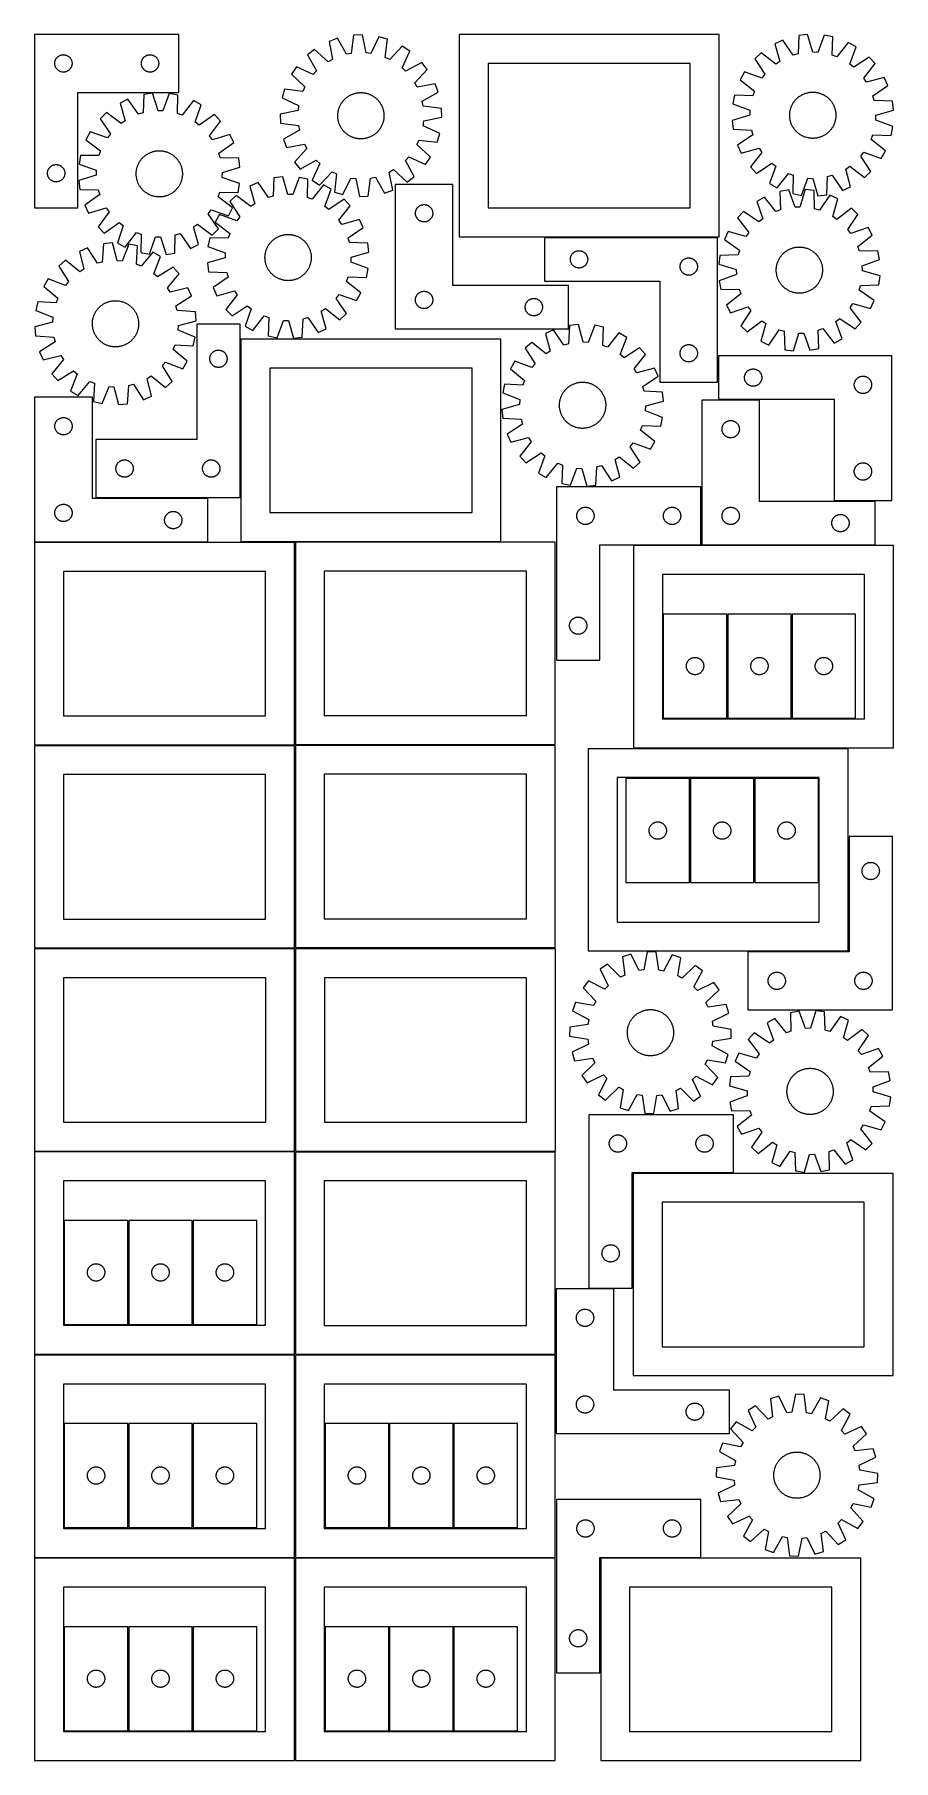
# Model space of a CAD drawing. Header units: millimetres. Extents: x 7 to 1493, y 7 to 2993.
import ezdxf

# ---------------------------------------------------------------- set-up
doc = ezdxf.new("R2010")
doc.units = ezdxf.units.MM
doc.layers.add('COMMON', color=5, linetype='CONTINUOUS', true_color=0x0000ff)
doc.layers.add('CUT', color=7, linetype='CONTINUOUS', true_color=0x000000)

msp = doc.modelspace()

# ---------------------------------------------------------------- linework, layer by layer
at = {"layer": 'COMMON'}
for p, q in [((889.100397, 2642.656041), (1189.100397, 2642.656041)), ((363.193854, 2466.264461), (363.193854, 2192.3555)), ((1189.850398, 2391.906041), (1189.850398, 2437.254181)), ((1160.915574, 2110.460463), (1160.915574, 2210.460463)), ((306.667084, 2114.898696), (6.667084, 2114.898696)), ((457.335394, 2114.148695), (457.335394, 1764.76446)), ((813.943855, 2115.514461), (458.085395, 2115.514461)), ((1160.165573, 2109.710463), (1043.354021, 2109.710463)), ((1461.665574, 2109.710463), (1161.665574, 2109.710463)), ((1205.69104, 1990.520902), (1205.69104, 1810.520902)), ((1317.191041, 1990.520902), (1317.191041, 1810.520902)), ((6.585394, 1763.398694), (456.524767, 1763.398694)), ((908.085395, 1764.01446), (458.085395, 1764.01446)), ((1043.354021, 1758.210461), (1414.990181, 1758.210461)), ((1141.153161, 1525.849895), (1141.153161, 1705.849895)), ((1252.653162, 1525.849895), (1252.653162, 1705.849895)), ((1415.740182, 1407.460461), (1415.740182, 1605.858063)), ((457.496141, 1061.099134), (457.496141, 1411.049514)), ((6.74614, 1060.349133), (456.524767, 1060.349133)), ((457.274767, 1059.549513), (457.274767, 709.599133)), ((908.024768, 1060.299514), (458.246141, 1060.299514)), ((1042.129263, 1022.568006), (1042.129263, 824.173432)), ((168.861785, 941.134732), (168.861785, 761.134732)), ((280.361786, 941.134732), (280.361786, 761.134732)), ((908.774769, 709.549513), (908.774769, 822.673431)), ((966.379263, 823.423431), (1009.524769, 823.423431)), ((457.274767, 708.024779), (457.274767, 358.049512)), ((458.024768, 708.799512), (908.024768, 708.799512)), ((908.774769, 572.673431), (908.774769, 708.049512)), ((168.861786, 409.609952), (168.861786, 589.609952)), ((280.361786, 589.609952), (280.361786, 409.609952)), ((620.386627, 589.609952), (620.386627, 409.609952)), ((731.886628, 589.609952), (731.886628, 409.609952)), ((6.524767, 357.274778), (456.524767, 357.274778)), ((458.049608, 357.299511), (908.024768, 357.299511)), ((985.974295, 356.536283), (985.974295, 158.036284)), ((1160.224295, 357.286284), (986.724296, 357.286284)), ((168.861785, 238.085217), (168.861785, 58.085217)), ((280.361786, 238.085217), (280.361786, 58.085217)), ((620.386627, 238.085217), (620.386627, 58.085217)), ((731.886628, 238.085217), (731.886628, 58.085217))]:
    msp.add_line(p, q, dxfattribs=at)
at = {"layer": 'CUT'}
for p, q in [((6.516073, 2993.430443), (6.516073, 2693.430443)), ((256.516073, 2993.430443), (6.516073, 2993.430443)), ((256.516073, 2893.430443), (256.516073, 2993.430443)), ((558.806282, 2992.366207), (554.789516, 2960.856837)), ((574.182472, 2992.916945), (558.806282, 2992.366207)), ((580.443233, 2961.775692), (574.182472, 2992.916945)), ((602.5117, 2989.464307), (588.954598, 2960.738366)), ((617.305513, 2985.236586), (602.5117, 2989.464307)), ((1191.700121, 2993.406042), (741.700121, 2993.406042)), ((741.700121, 2993.406042), (741.700121, 2643.406042)), ((1191.700121, 2643.406042), (1191.700121, 2993.406042)), ((1329.630817, 2991.67119), (1328.223085, 2959.938036)), ((1344.909394, 2993.486573), (1329.630817, 2991.67119)), ((1353.713944, 2962.966831), (1344.909394, 2993.486573)), ((1373.426746, 2992.379109), (1362.28183, 2962.634099)), ((1388.518521, 2989.384301), (1373.426746, 2992.379109)), ((1387.461026, 2957.637545), (1388.518521, 2989.384301)), ((49.809666, 2956.847749), (50.509264, 2957.175196)), ((50.509264, 2957.175196), (51.224792, 2957.466195)), ((51.224792, 2957.466195), (51.954351, 2957.719973)), ((51.954351, 2957.719973), (52.696006, 2957.935859)), ((52.696006, 2957.935859), (53.447792, 2958.113278)), ((53.447792, 2958.113278), (54.207714, 2958.251761)), ((54.207714, 2958.251761), (54.973758, 2958.350941)), ((54.973758, 2958.350941), (55.743892, 2958.410554)), ((55.743892, 2958.410554), (56.516073, 2958.430443)), ((56.516073, 2958.430443), (57.288254, 2958.410554)), ((57.288254, 2958.410554), (58.058388, 2958.350941)), ((58.058388, 2958.350941), (58.824432, 2958.251761)), ((58.824432, 2958.251761), (59.584354, 2958.113278)), ((59.584354, 2958.113278), (60.33614, 2957.935859)), ((60.33614, 2957.935859), (61.077796, 2957.719973)), ((61.077796, 2957.719973), (61.807354, 2957.466195)), ((61.807354, 2957.466195), (62.522882, 2957.175196)), ((62.522882, 2957.175196), (63.22248, 2956.847749)), ((199.809666, 2956.847749), (200.509264, 2957.175196)), ((200.509264, 2957.175196), (201.224792, 2957.466195)), ((201.224792, 2957.466195), (201.954351, 2957.719973)), ((201.954351, 2957.719973), (202.696006, 2957.935859)), ((202.696006, 2957.935859), (203.447792, 2958.113278)), ((203.447792, 2958.113278), (204.207714, 2958.251761)), ((204.207714, 2958.251761), (204.973758, 2958.350941)), ((204.973758, 2958.350941), (205.743892, 2958.410554)), ((205.743892, 2958.410554), (206.516073, 2958.430443)), ((206.516073, 2958.430443), (207.288254, 2958.410554)), ((207.288254, 2958.410554), (208.058388, 2958.350941)), ((208.058388, 2958.350941), (208.824432, 2958.251761)), ((208.824432, 2958.251761), (209.584354, 2958.113278)), ((209.584354, 2958.113278), (210.33614, 2957.935859)), ((210.33614, 2957.935859), (211.077796, 2957.719973)), ((211.077796, 2957.719973), (211.807354, 2957.466195)), ((211.807354, 2957.466195), (212.522882, 2957.175196)), ((212.522882, 2957.175196), (213.22248, 2956.847749)), ((491.394988, 2967.7621), (479.279104, 2958.278645)), ((479.279104, 2958.278645), (494.550215, 2930.426034)), ((514.764419, 2946.24828), (491.394988, 2967.7621)), ((530.796662, 2986.895647), (516.343224, 2981.62036)), ((516.343224, 2981.62036), (522.259983, 2950.41192)), ((546.374176, 2959.213237), (530.796662, 2986.895647)), ((554.789516, 2960.856837), (546.374176, 2959.213237)), ((588.954598, 2960.738366), (580.443233, 2961.775692)), ((613.636674, 2953.684814), (617.305513, 2985.236586)), ((643.181286, 2973.198721), (621.410912, 2950.068101)), ((642.705294, 2935.732594), (655.944601, 2964.606379)), ((655.944601, 2964.606379), (643.181286, 2973.198721)), ((1264.475199, 2961.598112), (1253.181625, 2951.148913)), ((1289.537283, 2942.082306), (1264.475199, 2961.598112)), ((1302.166979, 2983.912105), (1288.197172, 2977.464233)), ((1288.197172, 2977.464233), (1296.664423, 2946.849197)), ((1319.971722, 2957.606861), (1302.166979, 2983.912105)), ((1328.223085, 2959.938036), (1319.971722, 2957.606861)), ((1362.28183, 2962.634099), (1353.713944, 2962.966831)), ((1395.50675, 2954.673477), (1387.461026, 2957.637545)), ((1415.297909, 2979.518693), (1395.50675, 2954.673477)), ((1428.725593, 2972.006846), (1415.297909, 2979.518693)), ((1417.909569, 2942.140672), (1428.725593, 2972.006846)), ((41.521046, 2943.816661), (41.56081, 2944.588075)), ((41.521046, 2943.044224), (41.521046, 2943.816661)), ((41.56081, 2942.272811), (41.521046, 2943.044224)), ((41.56081, 2944.588075), (41.640233, 2945.356418)), ((41.640233, 2941.504467), (41.56081, 2942.272811)), ((41.640233, 2945.356418), (41.759104, 2946.119654)), ((41.759104, 2940.741231), (41.640233, 2941.504467)), ((41.759104, 2946.119654), (41.917107, 2946.875759)), ((41.917107, 2939.985127), (41.759104, 2940.741231)), ((41.917107, 2946.875759), (42.113825, 2947.622727)), ((42.113825, 2939.238158), (41.917107, 2939.985127)), ((42.113825, 2947.622727), (42.348735, 2948.358579)), ((42.348735, 2938.502307), (42.113825, 2939.238158)), ((42.348735, 2948.358579), (42.621214, 2949.081361)), ((42.621214, 2937.779524), (42.348735, 2938.502307)), ((42.621214, 2949.081361), (42.930539, 2949.789159)), ((42.930539, 2937.071727), (42.621214, 2937.779524)), ((42.930539, 2949.789159), (43.275891, 2950.480094)), ((43.275891, 2936.380792), (42.930539, 2937.071727)), ((43.275891, 2950.480094), (43.656354, 2951.152335)), ((43.656354, 2935.708551), (43.275891, 2936.380792)), ((43.656354, 2951.152335), (44.070918, 2951.804099)), ((44.070918, 2935.056787), (43.656354, 2935.708551)), ((44.070918, 2951.804099), (44.518484, 2952.433657)), ((44.518484, 2934.427229), (44.070918, 2935.056787)), ((44.518484, 2952.433657), (44.997866, 2953.03934)), ((44.997866, 2933.821545), (44.518484, 2934.427229)), ((44.997866, 2953.03934), (45.507793, 2953.619543)), ((45.507793, 2933.241343), (44.997866, 2933.821545)), ((45.507793, 2953.619543), (46.046911, 2954.172726)), ((46.046911, 2932.68816), (45.507793, 2933.241343)), ((46.046911, 2954.172726), (46.613791, 2954.697422)), ((46.613791, 2932.163464), (46.046911, 2932.68816)), ((46.613791, 2954.697422), (47.206931, 2955.19224)), ((47.206931, 2931.668646), (46.613791, 2932.163464)), ((47.206931, 2955.19224), (47.824757, 2955.655868)), ((47.824757, 2931.205018), (47.206931, 2931.668646)), ((47.824757, 2955.655868), (48.46563, 2956.087076)), ((48.46563, 2930.773809), (47.824757, 2931.205018)), ((48.46563, 2956.087076), (49.127852, 2956.484721)), ((49.127852, 2930.376164), (48.46563, 2930.773809)), ((49.127852, 2956.484721), (49.809666, 2956.847749)), ((49.809666, 2930.013137), (49.127852, 2930.376164)), ((50.509264, 2929.685689), (49.809666, 2930.013137)), ((51.224792, 2929.394691), (50.509264, 2929.685689)), ((51.954351, 2929.140912), (51.224792, 2929.394691)), ((52.696006, 2928.925027), (51.954351, 2929.140912)), ((53.447792, 2928.747608), (52.696006, 2928.925027)), ((54.207714, 2928.609124), (53.447792, 2928.747608)), ((54.973758, 2928.509945), (54.207714, 2928.609124)), ((55.743892, 2928.450331), (54.973758, 2928.509945)), ((56.516073, 2928.430443), (55.743892, 2928.450331)), ((57.288254, 2928.450331), (56.516073, 2928.430443)), ((58.058388, 2928.509945), (57.288254, 2928.450331)), ((58.824432, 2928.609124), (58.058388, 2928.509945)), ((59.584354, 2928.747608), (58.824432, 2928.609124)), ((60.33614, 2928.925027), (59.584354, 2928.747608)), ((61.077796, 2929.140912), (60.33614, 2928.925027)), ((61.807354, 2929.394691), (61.077796, 2929.140912)), ((62.522882, 2929.685689), (61.807354, 2929.394691)), ((63.22248, 2930.013137), (62.522882, 2929.685689)), ((63.22248, 2956.847749), (63.904294, 2956.484721)), ((63.904294, 2930.376164), (63.22248, 2930.013137)), ((63.904294, 2956.484721), (64.566516, 2956.087076)), ((64.566516, 2930.773809), (63.904294, 2930.376164)), ((64.566516, 2956.087076), (65.20739, 2955.655868)), ((65.20739, 2931.205018), (64.566516, 2930.773809)), ((65.20739, 2955.655868), (65.825215, 2955.19224)), ((65.825215, 2931.668646), (65.20739, 2931.205018)), ((65.825215, 2955.19224), (66.418355, 2954.697422)), ((66.418355, 2932.163464), (65.825215, 2931.668646)), ((66.418355, 2954.697422), (66.985235, 2954.172726)), ((66.985235, 2932.68816), (66.418355, 2932.163464)), ((66.985235, 2954.172726), (67.524354, 2953.619543)), ((67.524354, 2933.241343), (66.985235, 2932.68816)), ((67.524354, 2953.619543), (68.03428, 2953.03934)), ((68.03428, 2933.821545), (67.524354, 2933.241343)), ((68.03428, 2953.03934), (68.513662, 2952.433657)), ((68.513662, 2934.427229), (68.03428, 2933.821545)), ((68.513662, 2952.433657), (68.961228, 2951.804099)), ((68.961228, 2935.056787), (68.513662, 2934.427229)), ((68.961228, 2951.804099), (69.375792, 2951.152335)), ((69.375792, 2935.708551), (68.961228, 2935.056787)), ((69.375792, 2951.152335), (69.756255, 2950.480094)), ((69.756255, 2936.380792), (69.375792, 2935.708551)), ((69.756255, 2950.480094), (70.101607, 2949.789159)), ((70.101607, 2937.071727), (69.756255, 2936.380792)), ((70.101607, 2949.789159), (70.410933, 2949.081361)), ((70.410933, 2937.779524), (70.101607, 2937.071727)), ((70.410933, 2949.081361), (70.683411, 2948.358579)), ((70.683411, 2938.502307), (70.410933, 2937.779524)), ((70.683411, 2948.358579), (70.918321, 2947.622727)), ((70.918321, 2939.238158), (70.683411, 2938.502307)), ((70.918321, 2947.622727), (71.115039, 2946.875759)), ((71.115039, 2939.985127), (70.918321, 2939.238158)), ((71.115039, 2946.875759), (71.273042, 2946.119654)), ((71.273042, 2940.741231), (71.115039, 2939.985127)), ((71.273042, 2946.119654), (71.391913, 2945.356418)), ((71.391913, 2941.504467), (71.273042, 2940.741231)), ((71.391913, 2945.356418), (71.471336, 2944.588075)), ((71.471336, 2942.272811), (71.391913, 2941.504467)), ((71.471336, 2944.588075), (71.5111, 2943.816661)), ((71.5111, 2943.044224), (71.471336, 2942.272811)), ((71.5111, 2943.816661), (71.5111, 2943.044224)), ((191.521046, 2943.816661), (191.56081, 2944.588075)), ((191.521046, 2943.044224), (191.521046, 2943.816661)), ((191.56081, 2942.272811), (191.521046, 2943.044224)), ((191.56081, 2944.588075), (191.640233, 2945.356418)), ((191.640233, 2941.504467), (191.56081, 2942.272811)), ((191.640233, 2945.356418), (191.759104, 2946.119654)), ((191.759104, 2940.741231), (191.640233, 2941.504467)), ((191.759104, 2946.119654), (191.917107, 2946.875759)), ((191.917107, 2939.985127), (191.759104, 2940.741231)), ((191.917107, 2946.875759), (192.113825, 2947.622727)), ((192.113825, 2939.238158), (191.917107, 2939.985127)), ((192.113825, 2947.622727), (192.348735, 2948.358579)), ((192.348735, 2938.502307), (192.113825, 2939.238158)), ((192.348735, 2948.358579), (192.621214, 2949.081361)), ((192.621214, 2937.779524), (192.348735, 2938.502307)), ((192.621214, 2949.081361), (192.930539, 2949.789159)), ((192.930539, 2937.071727), (192.621214, 2937.779524)), ((192.930539, 2949.789159), (193.275891, 2950.480094)), ((193.275891, 2936.380792), (192.930539, 2937.071727)), ((193.275891, 2950.480094), (193.656354, 2951.152335)), ((193.656354, 2935.708551), (193.275891, 2936.380792)), ((193.656354, 2951.152335), (194.070918, 2951.804099)), ((194.070918, 2935.056787), (193.656354, 2935.708551)), ((194.070918, 2951.804099), (194.518484, 2952.433657)), ((194.518484, 2934.427229), (194.070918, 2935.056787)), ((194.518484, 2952.433657), (194.997866, 2953.03934)), ((194.997866, 2933.821545), (194.518484, 2934.427229)), ((194.997866, 2953.03934), (195.507793, 2953.619543)), ((195.507793, 2933.241343), (194.997866, 2933.821545)), ((195.507793, 2953.619543), (196.046911, 2954.172726)), ((196.046911, 2932.68816), (195.507793, 2933.241343)), ((196.046911, 2954.172726), (196.613791, 2954.697422)), ((196.613791, 2932.163464), (196.046911, 2932.68816)), ((196.613791, 2954.697422), (197.206931, 2955.19224)), ((197.206931, 2931.668646), (196.613791, 2932.163464)), ((197.206931, 2955.19224), (197.824757, 2955.655868)), ((197.824757, 2931.205018), (197.206931, 2931.668646)), ((197.824757, 2955.655868), (198.46563, 2956.087076)), ((198.46563, 2930.773809), (197.824757, 2931.205018)), ((198.46563, 2956.087076), (199.127852, 2956.484721)), ((199.127852, 2930.376164), (198.46563, 2930.773809)), ((199.127852, 2956.484721), (199.809666, 2956.847749)), ((199.809666, 2930.013137), (199.127852, 2930.376164)), ((200.509264, 2929.685689), (199.809666, 2930.013137)), ((201.224792, 2929.394691), (200.509264, 2929.685689)), ((201.954351, 2929.140912), (201.224792, 2929.394691)), ((202.696006, 2928.925027), (201.954351, 2929.140912)), ((203.447792, 2928.747608), (202.696006, 2928.925027)), ((204.207714, 2928.609124), (203.447792, 2928.747608)), ((204.973758, 2928.509945), (204.207714, 2928.609124)), ((205.743892, 2928.450331), (204.973758, 2928.509945)), ((206.516073, 2928.430443), (205.743892, 2928.450331)), ((207.288254, 2928.450331), (206.516073, 2928.430443)), ((208.058388, 2928.509945), (207.288254, 2928.450331)), ((208.824432, 2928.609124), (208.058388, 2928.509945)), ((209.584354, 2928.747608), (208.824432, 2928.609124)), ((210.33614, 2928.925027), (209.584354, 2928.747608)), ((211.077796, 2929.140912), (210.33614, 2928.925027)), ((211.807354, 2929.394691), (211.077796, 2929.140912)), ((212.522882, 2929.685689), (211.807354, 2929.394691)), ((213.22248, 2930.013137), (212.522882, 2929.685689)), ((213.22248, 2956.847749), (213.904294, 2956.484721)), ((213.904294, 2930.376164), (213.22248, 2930.013137)), ((213.904294, 2956.484721), (214.566516, 2956.087076)), ((214.566516, 2930.773809), (213.904294, 2930.376164)), ((214.566516, 2956.087076), (215.20739, 2955.655868)), ((215.20739, 2931.205018), (214.566516, 2930.773809)), ((215.20739, 2955.655868), (215.825215, 2955.19224)), ((215.825215, 2931.668646), (215.20739, 2931.205018)), ((215.825215, 2955.19224), (216.418355, 2954.697422)), ((216.418355, 2932.163464), (215.825215, 2931.668646)), ((216.418355, 2954.697422), (216.985235, 2954.172726)), ((216.985235, 2932.68816), (216.418355, 2932.163464)), ((216.985235, 2954.172726), (217.524354, 2953.619543)), ((217.524354, 2933.241343), (216.985235, 2932.68816)), ((217.524354, 2953.619543), (218.03428, 2953.03934)), ((218.03428, 2933.821545), (217.524354, 2933.241343)), ((218.03428, 2953.03934), (218.513662, 2952.433657)), ((218.513662, 2934.427229), (218.03428, 2933.821545)), ((218.513662, 2952.433657), (218.961228, 2951.804099)), ((218.961228, 2935.056787), (218.513662, 2934.427229)), ((218.961228, 2951.804099), (219.375792, 2951.152335)), ((219.375792, 2935.708551), (218.961228, 2935.056787)), ((219.375792, 2951.152335), (219.756255, 2950.480094)), ((219.756255, 2936.380792), (219.375792, 2935.708551)), ((219.756255, 2950.480094), (220.101607, 2949.789159)), ((220.101607, 2937.071727), (219.756255, 2936.380792)), ((220.101607, 2949.789159), (220.410933, 2949.081361)), ((220.410933, 2937.779524), (220.101607, 2937.071727)), ((220.410933, 2949.081361), (220.683411, 2948.358579)), ((220.683411, 2938.502307), (220.410933, 2937.779524)), ((220.683411, 2948.358579), (220.918321, 2947.622727)), ((220.918321, 2939.238158), (220.683411, 2938.502307)), ((220.918321, 2947.622727), (221.115039, 2946.875759)), ((221.115039, 2939.985127), (220.918321, 2939.238158)), ((221.115039, 2946.875759), (221.273042, 2946.119654)), ((221.273042, 2940.741231), (221.115039, 2939.985127)), ((221.273042, 2946.119654), (221.391913, 2945.356418)), ((221.391913, 2941.504467), (221.273042, 2940.741231)), ((221.391913, 2945.356418), (221.471336, 2944.588075)), ((221.471336, 2942.272811), (221.391913, 2941.504467)), ((221.471336, 2944.588075), (221.5111, 2943.816661)), ((221.5111, 2943.044224), (221.471336, 2942.272811)), ((221.5111, 2943.816661), (221.5111, 2943.044224)), ((459.83436, 2937.389228), (451.242019, 2924.625913)), ((488.708146, 2924.149921), (459.83436, 2937.389228)), ((494.550215, 2930.426034), (488.708146, 2924.149921)), ((522.259983, 2950.41192), (514.764419, 2946.24828)), ((621.410912, 2950.068101), (613.636674, 2953.684814)), ((648.981407, 2929.890524), (642.705294, 2935.732594)), ((676.834018, 2945.161635), (648.981407, 2929.890524)), ((664.803653, 2909.67632), (686.317473, 2933.045751)), ((686.317473, 2933.045751), (676.834018, 2945.161635)), ((1141.700121, 2943.406042), (791.700121, 2943.406042)), ((791.700121, 2943.406042), (791.700121, 2693.406042)), ((1141.700121, 2693.406042), (1141.700121, 2943.406042)), ((1235.523589, 2928.728843), (1228.011742, 2915.301158)), ((1265.389763, 2917.912819), (1235.523589, 2928.728843)), ((1253.181625, 2951.148913), (1270.695026, 2924.648809)), ((1296.664423, 2946.849197), (1289.537283, 2942.082306)), ((1424.645559, 2936.835409), (1417.909569, 2942.140672)), ((1451.145664, 2954.34881), (1424.645559, 2936.835409)), ((1442.079057, 2917.993152), (1461.594862, 2943.055237)), ((1461.594862, 2943.055237), (1451.145664, 2954.34881)), ((439.204153, 2898.75014), (434.976432, 2883.956327)), ((470.755926, 2895.081301), (439.204153, 2898.75014)), ((451.242019, 2924.625913), (474.372638, 2902.855539)), ((474.372638, 2902.855539), (470.755926, 2895.081301)), ((668.967293, 2902.180757), (664.803653, 2909.67632)), ((700.175733, 2908.097516), (668.967293, 2902.180757)), ((705.45102, 2893.644077), (700.175733, 2908.097516)), ((1228.011742, 2915.301158), (1252.856959, 2895.509999)), ((1270.695026, 2924.648809), (1265.389763, 2917.912819)), ((1446.845948, 2910.866012), (1442.079057, 2917.993152)), ((1477.460984, 2919.333263), (1446.845948, 2910.866012)), ((1457.603611, 2887.558713), (1483.908856, 2905.363457)), ((1483.908856, 2905.363457), (1477.460984, 2919.333263)), ((81.516073, 2693.430443), (81.516073, 2893.430443)), ((81.516073, 2893.430443), (256.516073, 2893.430443)), ((168.34846, 2881.449659), (154.510876, 2874.72271)), ((154.510876, 2874.72271), (163.590868, 2844.28378)), ((186.677565, 2855.507055), (168.34846, 2881.449659)), ((195.651041, 2889.758382), (194.880479, 2858.003367)), ((210.890106, 2891.880041), (195.651041, 2889.758382)), ((220.305416, 2861.543155), (210.890106, 2891.880041)), ((239.423941, 2891.345145), (228.878253, 2861.382448)), ((254.572782, 2888.653833), (239.423941, 2891.345145)), ((254.15266, 2856.892249), (254.572782, 2888.653833)), ((281.544779, 2879.327677), (262.256251, 2854.090255)), ((295.120522, 2872.086838), (281.544779, 2879.327677)), ((284.906092, 2842.009601), (295.120522, 2872.086838)), ((434.976432, 2883.956327), (463.702374, 2870.399225)), ((463.702374, 2870.399225), (462.665047, 2861.88786)), ((534.129548, 2867.211342), (534.596177, 2868.378074)), ((534.596177, 2868.378074), (535.099223, 2869.529574)), ((535.099223, 2869.529574), (535.63819, 2870.664704)), ((535.63819, 2870.664704), (536.212547, 2871.782345)), ((536.212547, 2871.782345), (536.821727, 2872.881394)), ((536.821727, 2872.881394), (537.465127, 2873.960765)), ((537.465127, 2873.960765), (538.142114, 2875.019394)), ((538.142114, 2875.019394), (538.85202, 2876.056236)), ((538.85202, 2876.056236), (539.594143, 2877.070267)), ((539.594143, 2877.070267), (540.367751, 2878.060488)), ((540.367751, 2878.060488), (541.172082, 2879.02592)), ((541.172082, 2879.02592), (542.00634, 2879.965612)), ((542.00634, 2879.965612), (542.869703, 2880.878635)), ((542.869703, 2880.878635), (543.761319, 2881.764088)), ((543.761319, 2881.764088), (544.680307, 2882.621099)), ((544.680307, 2882.621099), (545.625762, 2883.44882)), ((545.625762, 2883.44882), (546.596749, 2884.246436)), ((546.596749, 2884.246436), (547.592311, 2885.013158)), ((547.592311, 2885.013158), (548.611465, 2885.748231)), ((548.611465, 2885.748231), (549.653205, 2886.450928)), ((549.653205, 2886.450928), (550.716504, 2887.120557)), ((550.716504, 2887.120557), (551.800311, 2887.756457)), ((551.800311, 2887.756457), (552.903558, 2888.358)), ((552.903558, 2888.358), (554.025155, 2888.924592)), ((554.025155, 2888.924592), (555.163996, 2889.455674)), ((555.163996, 2889.455674), (556.318957, 2889.950722)), ((556.318957, 2889.950722), (557.488897, 2890.409248)), ((557.488897, 2890.409248), (558.672663, 2890.830799)), ((558.672663, 2890.830799), (559.869086, 2891.214959)), ((559.869086, 2891.214959), (561.076986, 2891.561348)), ((561.076986, 2891.561348), (562.29517, 2891.869626)), ((562.29517, 2891.869626), (563.522435, 2892.139488)), ((563.522435, 2892.139488), (564.757572, 2892.370667)), ((564.757572, 2892.370667), (565.999361, 2892.562935)), ((565.999361, 2892.562935), (567.246577, 2892.716103)), ((567.246577, 2892.716103), (568.497988, 2892.830019)), ((568.497988, 2892.830019), (569.75236, 2892.904572)), ((569.75236, 2892.904572), (571.008454, 2892.939687)), ((571.008454, 2892.939687), (572.265032, 2892.935329)), ((572.265032, 2892.935329), (573.520853, 2892.891504)), ((573.520853, 2892.891504), (574.774678, 2892.808254)), ((574.774678, 2892.808254), (576.025269, 2892.685662)), ((576.025269, 2892.685662), (577.271392, 2892.523848)), ((577.271392, 2892.523848), (578.511818, 2892.322972)), ((578.511818, 2892.322972), (579.745322, 2892.083233)), ((579.745322, 2892.083233), (580.970686, 2891.804866)), ((580.970686, 2891.804866), (582.186703, 2891.488148)), ((582.186703, 2891.488148), (583.392171, 2891.133389)), ((583.392171, 2891.133389), (584.585901, 2890.740941)), ((584.585901, 2890.740941), (585.766715, 2890.311191)), ((585.766715, 2890.311191), (586.933447, 2889.844562)), ((586.933447, 2889.844562), (588.084947, 2889.341516)), ((588.084947, 2889.341516), (589.220077, 2888.802549)), ((589.220077, 2888.802549), (590.337718, 2888.228192)), ((590.337718, 2888.228192), (591.436767, 2887.619013)), ((591.436767, 2887.619013), (592.516138, 2886.975612)), ((592.516138, 2886.975612), (593.574767, 2886.298625)), ((593.574767, 2886.298625), (594.611609, 2885.588719)), ((594.611609, 2885.588719), (595.62564, 2884.846596)), ((595.62564, 2884.846596), (596.615861, 2884.072988)), ((596.615861, 2884.072988), (597.581293, 2883.268658)), ((597.581293, 2883.268658), (598.520985, 2882.434399)), ((598.520985, 2882.434399), (599.434008, 2881.571036)), ((599.434008, 2881.571036), (600.319461, 2880.67942)), ((600.319461, 2880.67942), (601.176472, 2879.760432)), ((601.176472, 2879.760432), (602.004193, 2878.814977)), ((602.004193, 2878.814977), (602.801809, 2877.84399)), ((602.801809, 2877.84399), (603.568531, 2876.848428)), ((603.568531, 2876.848428), (604.303604, 2875.829274)), ((604.303604, 2875.829274), (605.006301, 2874.787534)), ((605.006301, 2874.787534), (605.67593, 2873.724235)), ((605.67593, 2873.724235), (606.31183, 2872.640428)), ((606.31183, 2872.640428), (606.913373, 2871.537181)), ((606.913373, 2871.537181), (607.479965, 2870.415584)), ((607.479965, 2870.415584), (608.011047, 2869.276743)), ((608.011047, 2869.276743), (608.506095, 2868.121782)), ((608.506095, 2868.121782), (608.964621, 2866.951842)), ((677.76861, 2878.066563), (705.45102, 2893.644077)), ((679.41221, 2869.651223), (677.76861, 2878.066563)), ((710.921579, 2865.634457), (679.41221, 2869.651223)), ((1218.146135, 2888.52177), (1215.151326, 2873.429996)), ((1215.151326, 2873.429996), (1244.896336, 2862.285079)), ((1249.89289, 2887.464276), (1218.146135, 2888.52177)), ((1252.856959, 2895.509999), (1249.89289, 2887.464276)), ((1316.122206, 2867.299247), (1316.565842, 2868.474914)), ((1316.565842, 2868.474914), (1317.046189, 2869.636066)), ((1317.046189, 2869.636066), (1317.562771, 2870.781557)), ((1317.562771, 2870.781557), (1318.115079, 2871.910256)), ((1318.115079, 2871.910256), (1318.702568, 2873.02105)), ((1318.702568, 2873.02105), (1319.324658, 2874.112843)), ((1319.324658, 2874.112843), (1319.980735, 2875.184557)), ((1319.980735, 2875.184557), (1320.670151, 2876.235134)), ((1320.670151, 2876.235134), (1321.392227, 2877.263537)), ((1321.392227, 2877.263537), (1322.146249, 2878.268752)), ((1322.146249, 2878.268752), (1322.931474, 2879.249786)), ((1322.931474, 2879.249786), (1323.747126, 2880.205672)), ((1323.747126, 2880.205672), (1324.592401, 2881.135466)), ((1324.592401, 2881.135466), (1325.466465, 2882.038251)), ((1325.466465, 2882.038251), (1326.368454, 2882.913135)), ((1326.368454, 2882.913135), (1327.297479, 2883.759255)), ((1327.297479, 2883.759255), (1328.252623, 2884.575776)), ((1328.252623, 2884.575776), (1329.232943, 2885.361893)), ((1329.232943, 2885.361893), (1330.237472, 2886.116829)), ((1330.237472, 2886.116829), (1331.265219, 2886.83984)), ((1331.265219, 2886.83984), (1332.315168, 2887.530211)), ((1332.315168, 2887.530211), (1333.386285, 2888.187262)), ((1333.386285, 2888.187262), (1334.477511, 2888.810345)), ((1334.477511, 2888.810345), (1335.587771, 2889.398843)), ((1335.587771, 2889.398843), (1336.715967, 2889.952177)), ((1336.715967, 2889.952177), (1337.860988, 2890.469801)), ((1337.860988, 2890.469801), (1339.021703, 2890.951203)), ((1339.021703, 2890.951203), (1340.196966, 2891.395909)), ((1340.196966, 2891.395909), (1341.385618, 2891.803479)), ((1341.385618, 2891.803479), (1342.586486, 2892.173512)), ((1342.586486, 2892.173512), (1343.798383, 2892.505642)), ((1343.798383, 2892.505642), (1345.020116, 2892.799542)), ((1345.020116, 2892.799542), (1346.250477, 2893.05492)), ((1346.250477, 2893.05492), (1347.488252, 2893.271527)), ((1347.488252, 2893.271527), (1348.732221, 2893.449147)), ((1348.732221, 2893.449147), (1349.981155, 2893.587605)), ((1349.981155, 2893.587605), (1351.233822, 2893.686765)), ((1351.233822, 2893.686765), (1352.488985, 2893.746529)), ((1352.488985, 2893.746529), (1353.745407, 2893.766838)), ((1353.745407, 2893.766838), (1355.001846, 2893.747672)), ((1355.001846, 2893.747672), (1356.257063, 2893.689049)), ((1356.257063, 2893.689049), (1357.509819, 2893.591028)), ((1357.509819, 2893.591028), (1358.758879, 2893.453706)), ((1358.758879, 2893.453706), (1360.003008, 2893.277217)), ((1360.003008, 2893.277217), (1361.24098, 2893.061736)), ((1361.24098, 2893.061736), (1362.471573, 2892.807476)), ((1362.471573, 2892.807476), (1363.693572, 2892.514687)), ((1363.693572, 2892.514687), (1364.905772, 2892.18366)), ((1364.905772, 2892.18366), (1366.106975, 2891.814719)), ((1366.106975, 2891.814719), (1367.295997, 2891.40823)), ((1367.295997, 2891.40823), (1368.471664, 2890.964593)), ((1368.471664, 2890.964593), (1369.632816, 2890.484246)), ((1369.632816, 2890.484246), (1370.778307, 2889.967664)), ((1370.778307, 2889.967664), (1371.907007, 2889.415356)), ((1371.907007, 2889.415356), (1373.017801, 2888.827867)), ((1373.017801, 2888.827867), (1374.109594, 2888.205777)), ((1374.109594, 2888.205777), (1375.181307, 2887.549701)), ((1375.181307, 2887.549701), (1376.231884, 2886.860284)), ((1376.231884, 2886.860284), (1377.260287, 2886.138208)), ((1377.260287, 2886.138208), (1378.265502, 2885.384186)), ((1378.265502, 2885.384186), (1379.246537, 2884.598961)), ((1379.246537, 2884.598961), (1380.202423, 2883.783309)), ((1380.202423, 2883.783309), (1381.132217, 2882.938034)), ((1381.132217, 2882.938034), (1382.035002, 2882.06397)), ((1382.035002, 2882.06397), (1382.909886, 2881.161981)), ((1382.909886, 2881.161981), (1383.756006, 2880.232956)), ((1383.756006, 2880.232956), (1384.572527, 2879.277812)), ((1384.572527, 2879.277812), (1385.358644, 2878.297492)), ((1385.358644, 2878.297492), (1386.11358, 2877.292963)), ((1386.11358, 2877.292963), (1386.83659, 2876.265217)), ((1386.83659, 2876.265217), (1387.526962, 2875.215267)), ((1387.526962, 2875.215267), (1388.184013, 2874.144151)), ((1388.184013, 2874.144151), (1388.807095, 2873.052924)), ((1388.807095, 2873.052924), (1389.395594, 2871.942665)), ((1389.395594, 2871.942665), (1389.948928, 2870.814468)), ((1389.948928, 2870.814468), (1390.466551, 2869.669447)), ((1390.466551, 2869.669447), (1390.947954, 2868.508732)), ((1390.947954, 2868.508732), (1391.392659, 2867.333469)), ((1459.934787, 2879.30735), (1457.603611, 2887.558713)), ((1491.667941, 2877.899618), (1459.934787, 2879.30735)), ((1493.483324, 2862.621041), (1491.667941, 2877.899618)), ((131.112115, 2858.383683), (120.030533, 2847.709927)), ((120.030533, 2847.709927), (138.072264, 2821.566655)), ((156.560835, 2839.374807), (131.112115, 2858.383683)), ((163.590868, 2844.28378), (156.560835, 2839.374807)), ((194.880479, 2858.003367), (186.677565, 2855.507055)), ((228.878253, 2861.382448), (220.305416, 2861.543155)), ((262.256251, 2854.090255), (254.15266, 2856.892249)), ((291.747203, 2836.840599), (284.906092, 2842.009601)), ((317.890475, 2854.88233), (291.747203, 2836.840599)), ((309.555354, 2818.352028), (328.564231, 2843.800748)), ((328.564231, 2843.800748), (317.890475, 2854.88233)), ((462.665047, 2861.88786), (431.523794, 2855.6271)), ((431.523794, 2855.6271), (432.074533, 2840.250909)), ((432.074533, 2840.250909), (463.583902, 2836.234143)), ((531.501053, 2852.453081), (531.50541, 2853.709659)), ((531.536167, 2851.196987), (531.501053, 2852.453081)), ((531.50541, 2853.709659), (531.549235, 2854.96548)), ((531.61072, 2849.942615), (531.536167, 2851.196987)), ((531.549235, 2854.96548), (531.632485, 2856.219305)), ((531.724636, 2848.691204), (531.61072, 2849.942615)), ((531.632485, 2856.219305), (531.755078, 2857.469896)), ((531.877804, 2847.443988), (531.724636, 2848.691204)), ((531.755078, 2857.469896), (531.916891, 2858.716019)), ((532.070073, 2846.202199), (531.877804, 2847.443988)), ((531.916891, 2858.716019), (532.117767, 2859.956445)), ((532.301252, 2844.967063), (532.070073, 2846.202199)), ((532.117767, 2859.956445), (532.357507, 2861.189949)), ((532.571113, 2843.739797), (532.301252, 2844.967063)), ((532.357507, 2861.189949), (532.635873, 2862.415313)), ((532.879391, 2842.521613), (532.571113, 2843.739797)), ((532.635873, 2862.415313), (532.952592, 2863.63133)), ((533.225781, 2841.313713), (532.879391, 2842.521613)), ((532.952592, 2863.63133), (533.30735, 2864.836798)), ((533.609941, 2840.11729), (533.225781, 2841.313713)), ((533.30735, 2864.836798), (533.699798, 2866.030528)), ((534.031491, 2838.933525), (533.609941, 2840.11729)), ((533.699798, 2866.030528), (534.129548, 2867.211342)), ((534.490017, 2837.763584), (534.031491, 2838.933525)), ((534.985065, 2836.608623), (534.490017, 2837.763584)), ((608.866564, 2838.674024), (608.399935, 2837.507292)), ((609.296314, 2839.854838), (608.866564, 2838.674024)), ((608.964621, 2866.951842), (609.386172, 2865.768076)), ((609.688762, 2841.048568), (609.296314, 2839.854838)), ((609.386172, 2865.768076), (609.770331, 2864.571653)), ((610.043521, 2842.254036), (609.688762, 2841.048568)), ((609.770331, 2864.571653), (610.116721, 2863.363753)), ((610.360239, 2843.470053), (610.043521, 2842.254036)), ((610.116721, 2863.363753), (610.424999, 2862.14557)), ((610.638606, 2844.695418), (610.360239, 2843.470053)), ((610.424999, 2862.14557), (610.69486, 2860.918304)), ((610.878345, 2845.928922), (610.638606, 2844.695418)), ((610.69486, 2860.918304), (610.92604, 2859.683167)), ((611.079221, 2847.169347), (610.878345, 2845.928922)), ((610.92604, 2859.683167), (611.118308, 2858.441378)), ((611.241035, 2848.41547), (611.079221, 2847.169347)), ((611.118308, 2858.441378), (611.271476, 2857.194163)), ((611.363627, 2849.666061), (611.241035, 2848.41547)), ((611.271476, 2857.194163), (611.385392, 2855.942751)), ((611.446877, 2850.919886), (611.363627, 2849.666061)), ((611.385392, 2855.942751), (611.459945, 2854.688379)), ((611.490702, 2852.175707), (611.446877, 2850.919886)), ((611.459945, 2854.688379), (611.49506, 2853.432285)), ((611.49506, 2853.432285), (611.490702, 2852.175707)), ((679.293739, 2835.486141), (680.331065, 2843.997506)), ((680.331065, 2843.997506), (711.472318, 2850.258267)), ((711.472318, 2850.258267), (710.921579, 2865.634457)), ((1244.563604, 2853.717194), (1214.043862, 2844.912644)), ((1214.043862, 2844.912644), (1215.859245, 2829.634066)), ((1244.896336, 2862.285079), (1244.563604, 2853.717194)), ((1313.763597, 2853.748656), (1313.782763, 2855.005095)), ((1313.783906, 2852.492235), (1313.763597, 2853.748656)), ((1313.782763, 2855.005095), (1313.841386, 2856.260312)), ((1313.84367, 2851.237071), (1313.783906, 2852.492235)), ((1313.841386, 2856.260312), (1313.939407, 2857.513069)), ((1313.94283, 2849.984405), (1313.84367, 2851.237071)), ((1313.939407, 2857.513069), (1314.07673, 2858.762128)), ((1314.081288, 2848.735471), (1313.94283, 2849.984405)), ((1314.07673, 2858.762128), (1314.253218, 2860.006258)), ((1314.258908, 2847.491502), (1314.081288, 2848.735471)), ((1314.253218, 2860.006258), (1314.468699, 2861.24423)), ((1314.475515, 2846.253726), (1314.258908, 2847.491502)), ((1314.468699, 2861.24423), (1314.722959, 2862.474823)), ((1314.730894, 2845.023365), (1314.475515, 2846.253726)), ((1314.722959, 2862.474823), (1315.015748, 2863.696822)), ((1315.024793, 2843.801633), (1314.730894, 2845.023365)), ((1315.015748, 2863.696822), (1315.346776, 2864.909021)), ((1315.356923, 2842.589735), (1315.024793, 2843.801633)), ((1315.346776, 2864.909021), (1315.715716, 2866.110225)), ((1315.726956, 2841.388868), (1315.356923, 2842.589735)), ((1315.715716, 2866.110225), (1316.122206, 2867.299247)), ((1316.134526, 2840.200216), (1315.726956, 2841.388868)), ((1316.579232, 2839.024952), (1316.134526, 2840.200216)), ((1317.060634, 2837.864238), (1316.579232, 2839.024952)), ((1317.578258, 2836.719217), (1317.060634, 2837.864238)), ((1390.480997, 2837.897619), (1389.964415, 2836.752128)), ((1390.961343, 2839.058771), (1390.480997, 2837.897619)), ((1391.40498, 2840.234438), (1390.961343, 2839.058771)), ((1391.392659, 2867.333469), (1391.80023, 2866.144817)), ((1391.81147, 2841.42346), (1391.40498, 2840.234438)), ((1391.80023, 2866.144817), (1392.170263, 2864.94395)), ((1392.18041, 2842.624663), (1391.81147, 2841.42346)), ((1392.170263, 2864.94395), (1392.502393, 2863.732052)), ((1392.511438, 2843.836863), (1392.18041, 2842.624663)), ((1392.502393, 2863.732052), (1392.796292, 2862.510319)), ((1392.804227, 2845.058862), (1392.511438, 2843.836863)), ((1392.796292, 2862.510319), (1393.051671, 2861.279958)), ((1393.058487, 2846.289455), (1392.804227, 2845.058862)), ((1393.051671, 2861.279958), (1393.268277, 2860.042183)), ((1393.273967, 2847.527427), (1393.058487, 2846.289455)), ((1393.268277, 2860.042183), (1393.445897, 2858.798214)), ((1393.450456, 2848.771556), (1393.273967, 2847.527427)), ((1393.445897, 2858.798214), (1393.584356, 2857.54928)), ((1393.587779, 2850.020616), (1393.450456, 2848.771556)), ((1393.584356, 2857.54928), (1393.683516, 2856.296613)), ((1393.6858, 2851.273372), (1393.587779, 2850.020616)), ((1393.683516, 2856.296613), (1393.74328, 2855.04145)), ((1393.744422, 2852.528589), (1393.6858, 2851.273372)), ((1393.74328, 2855.04145), (1393.763589, 2853.785029)), ((1393.763589, 2853.785029), (1393.744422, 2852.528589)), ((1462.63085, 2845.248606), (1462.963582, 2853.816491)), ((1492.375859, 2834.103689), (1462.63085, 2845.248606)), ((1462.963582, 2853.816491), (1493.483324, 2862.621041)), ((102.826025, 2824.939974), (95.585186, 2811.364231)), ((95.585186, 2811.364231), (120.822608, 2792.075704)), ((132.903262, 2814.725545), (102.826025, 2824.939974)), ((138.072264, 2821.566655), (132.903262, 2814.725545)), ((314.464327, 2811.321995), (309.555354, 2818.352028)), ((344.903258, 2820.401987), (314.464327, 2811.321995)), ((351.630206, 2806.564403), (344.903258, 2820.401987)), ((465.227502, 2827.818803), (437.545092, 2812.241289)), ((437.545092, 2812.241289), (442.82038, 2797.787851)), ((463.583902, 2836.234143), (465.227502, 2827.818803)), ((535.516148, 2835.469782), (534.985065, 2836.608623)), ((536.08274, 2834.348185), (535.516148, 2835.469782)), ((536.684282, 2833.244938), (536.08274, 2834.348185)), ((537.320182, 2832.161131), (536.684282, 2833.244938)), ((537.989811, 2831.097833), (537.320182, 2832.161131)), ((538.692508, 2830.056092), (537.989811, 2831.097833)), ((539.427581, 2829.036938), (538.692508, 2830.056092)), ((540.194304, 2828.041376), (539.427581, 2829.036938)), ((540.991919, 2827.070389), (540.194304, 2828.041376)), ((541.81964, 2826.124934), (540.991919, 2827.070389)), ((542.676651, 2825.205946), (541.81964, 2826.124934)), ((543.562104, 2824.31433), (542.676651, 2825.205946)), ((544.475127, 2823.450967), (543.562104, 2824.31433)), ((545.414819, 2822.616709), (544.475127, 2823.450967)), ((546.380251, 2821.812378), (545.414819, 2822.616709)), ((547.370472, 2821.03877), (546.380251, 2821.812378)), ((548.384503, 2820.296647), (547.370472, 2821.03877)), ((549.421345, 2819.586742), (548.384503, 2820.296647)), ((550.479974, 2818.909754), (549.421345, 2819.586742)), ((551.559346, 2818.266354), (550.479974, 2818.909754)), ((552.658394, 2817.657174), (551.559346, 2818.266354)), ((553.776035, 2817.082818), (552.658394, 2817.657174)), ((554.911165, 2816.54385), (553.776035, 2817.082818)), ((556.062665, 2816.040804), (554.911165, 2816.54385)), ((557.229397, 2815.574175), (556.062665, 2816.040804)), ((558.410211, 2815.144425), (557.229397, 2815.574175)), ((559.603941, 2814.751977), (558.410211, 2815.144425)), ((560.809409, 2814.397219), (559.603941, 2814.751977)), ((562.025426, 2814.0805), (560.809409, 2814.397219)), ((563.250791, 2813.802134), (562.025426, 2814.0805)), ((564.484294, 2813.562394), (563.250791, 2813.802134)), ((565.72472, 2813.361519), (564.484294, 2813.562394)), ((566.970843, 2813.199705), (565.72472, 2813.361519)), ((568.221434, 2813.077112), (566.970843, 2813.199705)), ((569.475259, 2812.993862), (568.221434, 2813.077112)), ((570.73108, 2812.950037), (569.475259, 2812.993862)), ((571.987658, 2812.94568), (570.73108, 2812.950037)), ((573.243752, 2812.980794), (571.987658, 2812.94568)), ((574.498124, 2813.055347), (573.243752, 2812.980794)), ((575.749535, 2813.169263), (574.498124, 2813.055347)), ((576.996751, 2813.322431), (575.749535, 2813.169263)), ((578.23854, 2813.5147), (576.996751, 2813.322431)), ((579.473677, 2813.745879), (578.23854, 2813.5147)), ((580.700943, 2814.01574), (579.473677, 2813.745879)), ((581.919126, 2814.324018), (580.700943, 2814.01574)), ((583.127026, 2814.670408), (581.919126, 2814.324018)), ((584.323449, 2815.054568), (583.127026, 2814.670408)), ((585.507215, 2815.476118), (584.323449, 2815.054568)), ((586.677155, 2815.934644), (585.507215, 2815.476118)), ((587.832116, 2816.429692), (586.677155, 2815.934644)), ((588.970957, 2816.960775), (587.832116, 2816.429692)), ((590.092554, 2817.527367), (588.970957, 2816.960775)), ((591.195801, 2818.128909), (590.092554, 2817.527367)), ((592.279608, 2818.764809), (591.195801, 2818.128909)), ((593.342907, 2819.434438), (592.279608, 2818.764809)), ((594.384647, 2820.137135), (593.342907, 2819.434438)), ((595.403801, 2820.872208), (594.384647, 2820.137135)), ((596.399363, 2821.638931), (595.403801, 2820.872208)), ((597.37035, 2822.436546), (596.399363, 2821.638931)), ((598.315805, 2823.264267), (597.37035, 2822.436546)), ((599.234793, 2824.121278), (598.315805, 2823.264267)), ((600.126409, 2825.006731), (599.234793, 2824.121278)), ((600.989772, 2825.919754), (600.126409, 2825.006731)), ((601.824031, 2826.859446), (600.989772, 2825.919754)), ((602.628361, 2827.824878), (601.824031, 2826.859446)), ((603.401969, 2828.815099), (602.628361, 2827.824878)), ((604.144092, 2829.82913), (603.401969, 2828.815099)), ((604.853998, 2830.865972), (604.144092, 2829.82913)), ((605.530985, 2831.924601), (604.853998, 2830.865972)), ((606.174386, 2833.003973), (605.530985, 2831.924601)), ((606.783565, 2834.103021), (606.174386, 2833.003973)), ((607.357922, 2835.220662), (606.783565, 2834.103021)), ((607.896889, 2836.355792), (607.357922, 2835.220662)), ((608.399935, 2837.507292), (607.896889, 2836.355792)), ((668.623474, 2803.029828), (672.240186, 2810.804065)), ((672.240186, 2810.804065), (703.791959, 2807.135226)), ((708.01968, 2821.929039), (679.293739, 2835.486141)), ((703.791959, 2807.135226), (708.01968, 2821.929039)), ((1215.859245, 2829.634066), (1247.592399, 2828.226334)), ((1249.923574, 2819.974971), (1223.61833, 2802.170228)), ((1247.592399, 2828.226334), (1249.923574, 2819.974971)), ((1318.131592, 2835.59102), (1317.578258, 2836.719217)), ((1318.720091, 2834.480761), (1318.131592, 2835.59102)), ((1319.343173, 2833.389534), (1318.720091, 2834.480761)), ((1320.000224, 2832.318417), (1319.343173, 2833.389534)), ((1320.690596, 2831.268468), (1320.000224, 2832.318417)), ((1321.413606, 2830.240722), (1320.690596, 2831.268468)), ((1322.168542, 2829.236193), (1321.413606, 2830.240722)), ((1322.954659, 2828.255873), (1322.168542, 2829.236193)), ((1323.77118, 2827.300729), (1322.954659, 2828.255873)), ((1324.6173, 2826.371704), (1323.77118, 2827.300729)), ((1325.492184, 2825.469714), (1324.6173, 2826.371704)), ((1326.394969, 2824.595651), (1325.492184, 2825.469714)), ((1327.324763, 2823.750376), (1326.394969, 2824.595651)), ((1328.280649, 2822.934723), (1327.324763, 2823.750376)), ((1329.261683, 2822.149499), (1328.280649, 2822.934723)), ((1330.266898, 2821.395476), (1329.261683, 2822.149499)), ((1331.295302, 2820.673401), (1330.266898, 2821.395476)), ((1332.345879, 2819.983984), (1331.295302, 2820.673401)), ((1333.417592, 2819.327907), (1332.345879, 2819.983984)), ((1334.509385, 2818.705817), (1333.417592, 2819.327907)), ((1335.620179, 2818.118329), (1334.509385, 2818.705817)), ((1336.748878, 2817.566021), (1335.620179, 2818.118329)), ((1337.89437, 2817.049438), (1336.748878, 2817.566021)), ((1339.055522, 2816.569092), (1337.89437, 2817.049438)), ((1340.231189, 2816.125455), (1339.055522, 2816.569092)), ((1341.420211, 2815.718966), (1340.231189, 2816.125455)), ((1342.621414, 2815.350025), (1341.420211, 2815.718966)), ((1343.833613, 2815.018997), (1342.621414, 2815.350025)), ((1345.055613, 2814.726209), (1343.833613, 2815.018997)), ((1346.286205, 2814.471949), (1345.055613, 2814.726209)), ((1347.524177, 2814.256468), (1346.286205, 2814.471949)), ((1348.768307, 2814.079979), (1347.524177, 2814.256468)), ((1350.017366, 2813.942656), (1348.768307, 2814.079979)), ((1351.270123, 2813.844635), (1350.017366, 2813.942656)), ((1352.52534, 2813.786013), (1351.270123, 2813.844635)), ((1353.781779, 2813.766846), (1352.52534, 2813.786013)), ((1355.038201, 2813.787155), (1353.781779, 2813.766846)), ((1356.293364, 2813.846919), (1355.038201, 2813.787155)), ((1357.546031, 2813.946079), (1356.293364, 2813.846919)), ((1358.794965, 2814.084538), (1357.546031, 2813.946079)), ((1360.038933, 2814.262158), (1358.794965, 2814.084538)), ((1361.276709, 2814.478764), (1360.038933, 2814.262158)), ((1362.50707, 2814.734143), (1361.276709, 2814.478764)), ((1363.728802, 2815.028043), (1362.50707, 2814.734143)), ((1364.9407, 2815.360173), (1363.728802, 2815.028043)), ((1366.141568, 2815.730205), (1364.9407, 2815.360173)), ((1367.330219, 2816.137776), (1366.141568, 2815.730205)), ((1368.505483, 2816.582482), (1367.330219, 2816.137776)), ((1369.666197, 2817.063884), (1368.505483, 2816.582482)), ((1370.811218, 2817.581507), (1369.666197, 2817.063884)), ((1371.939415, 2818.134841), (1370.811218, 2817.581507)), ((1373.049675, 2818.72334), (1371.939415, 2818.134841)), ((1374.140901, 2819.346422), (1373.049675, 2818.72334)), ((1375.212018, 2820.003473), (1374.140901, 2819.346422)), ((1376.261967, 2820.693845), (1375.212018, 2820.003473)), ((1377.289714, 2821.416856), (1376.261967, 2820.693845)), ((1378.294243, 2822.171792), (1377.289714, 2821.416856)), ((1379.274563, 2822.957908), (1378.294243, 2822.171792)), ((1380.229707, 2823.774429), (1379.274563, 2822.957908)), ((1381.158732, 2824.62055), (1380.229707, 2823.774429)), ((1382.060721, 2825.495434), (1381.158732, 2824.62055)), ((1382.934784, 2826.398218), (1382.060721, 2825.495434)), ((1383.780059, 2827.328012), (1382.934784, 2826.398218)), ((1384.595712, 2828.283898), (1383.780059, 2827.328012)), ((1385.380937, 2829.264933), (1384.595712, 2828.283898)), ((1386.134959, 2830.270148), (1385.380937, 2829.264933)), ((1386.857035, 2831.298551), (1386.134959, 2830.270148)), ((1387.546451, 2832.349128), (1386.857035, 2831.298551)), ((1388.202528, 2833.420842), (1387.546451, 2832.349128)), ((1388.824618, 2834.512634), (1388.202528, 2833.420842)), ((1389.412107, 2835.623428), (1388.824618, 2834.512634)), ((1389.964415, 2836.752128), (1389.412107, 2835.623428)), ((1454.670227, 2812.023685), (1457.634296, 2820.069409)), ((1479.515444, 2792.232526), (1454.670227, 2812.023685)), ((1457.634296, 2820.069409), (1489.381051, 2819.011914)), ((1489.381051, 2819.011914), (1492.375859, 2834.103689)), ((86.25903, 2784.392234), (83.567718, 2769.243393)), ((118.020614, 2783.972112), (86.25903, 2784.392234)), ((120.822608, 2792.075704), (118.020614, 2783.972112)), ((191.209352, 2777.225166), (192.005656, 2778.19723)), ((192.005656, 2778.19723), (192.832099, 2779.143801)), ((192.832099, 2779.143801), (193.687868, 2780.063947)), ((193.687868, 2780.063947), (194.572117, 2780.956757)), ((194.572117, 2780.956757), (195.483973, 2781.821353)), ((195.483973, 2781.821353), (196.422537, 2782.656879)), ((196.422537, 2782.656879), (197.386882, 2783.462513)), ((197.386882, 2783.462513), (198.376057, 2784.237458)), ((198.376057, 2784.237458), (199.389085, 2784.98095)), ((199.389085, 2784.98095), (200.424968, 2785.692255)), ((200.424968, 2785.692255), (201.482681, 2786.370671)), ((201.482681, 2786.370671), (202.561183, 2787.015528)), ((202.561183, 2787.015528), (203.659407, 2787.626192)), ((203.659407, 2787.626192), (204.776272, 2788.202057)), ((204.776272, 2788.202057), (205.910673, 2788.742557)), ((205.910673, 2788.742557), (207.061492, 2789.247158)), ((207.061492, 2789.247158), (208.227593, 2789.715362)), ((208.227593, 2789.715362), (209.407826, 2790.146706)), ((209.407826, 2790.146706), (210.601025, 2790.540766)), ((210.601025, 2790.540766), (211.806013, 2790.897152)), ((211.806013, 2790.897152), (213.0216, 2791.215513)), ((213.0216, 2791.215513), (214.246588, 2791.495534)), ((214.246588, 2791.495534), (215.479767, 2791.736939)), ((215.479767, 2791.736939), (216.71992, 2791.939489)), ((216.71992, 2791.939489), (217.965824, 2792.102986)), ((217.965824, 2792.102986), (219.216248, 2792.227267)), ((219.216248, 2792.227267), (220.469959, 2792.31221)), ((220.469959, 2792.31221), (221.72572, 2792.357732)), ((221.72572, 2792.357732), (222.982291, 2792.363786)), ((222.982291, 2792.363786), (224.238432, 2792.330368)), ((224.238432, 2792.330368), (225.492903, 2792.257509)), ((225.492903, 2792.257509), (226.744467, 2792.145283)), ((226.744467, 2792.145283), (227.991888, 2791.993799)), ((227.991888, 2791.993799), (229.233936, 2791.803208)), ((229.233936, 2791.803208), (230.469384, 2791.573697)), ((230.469384, 2791.573697), (231.697013, 2791.305494)), ((231.697013, 2791.305494), (232.915612, 2790.998861)), ((232.915612, 2790.998861), (234.123978, 2790.654103)), ((234.123978, 2790.654103), (235.320919, 2790.271559)), ((235.320919, 2790.271559), (236.505253, 2789.851608)), ((236.505253, 2789.851608), (237.675812, 2789.394662)), ((237.675812, 2789.394662), (238.83144, 2788.901174)), ((238.83144, 2788.901174), (239.970997, 2788.371631)), ((239.970997, 2788.371631), (241.093358, 2787.806554)), ((241.093358, 2787.806554), (242.197416, 2787.206502)), ((242.197416, 2787.206502), (243.282081, 2786.572066)), ((243.282081, 2786.572066), (244.346283, 2785.903874)), ((244.346283, 2785.903874), (245.388972, 2785.202584)), ((245.388972, 2785.202584), (246.409117, 2784.468888)), ((246.409117, 2784.468888), (247.405714, 2783.703511)), ((247.405714, 2783.703511), (248.377778, 2782.907207)), ((248.377778, 2782.907207), (249.324349, 2782.080764)), ((249.324349, 2782.080764), (250.244494, 2781.224995)), ((250.244494, 2781.224995), (251.137305, 2780.340746)), ((251.137305, 2780.340746), (252.0019, 2779.42889)), ((252.0019, 2779.42889), (252.837427, 2778.490326)), ((252.837427, 2778.490326), (253.64306, 2777.525981)), ((325.687603, 2788.235298), (351.630206, 2806.564403)), ((328.183914, 2780.032384), (325.687603, 2788.235298)), ((359.938929, 2779.261822), (328.183914, 2780.032384)), ((362.060589, 2764.022757), (359.938929, 2779.261822)), ((442.82038, 2797.787851), (474.028819, 2803.70461)), ((478.192459, 2796.209046), (456.678639, 2772.839615)), ((474.028819, 2803.70461), (478.192459, 2796.209046)), ((648.445897, 2775.459332), (654.287966, 2781.735445)), ((654.287966, 2781.735445), (683.161752, 2768.496138)), ((691.754094, 2781.259453), (668.623474, 2803.029828)), ((683.161752, 2768.496138), (691.754094, 2781.259453)), ((1223.61833, 2802.170228), (1230.066202, 2788.200421)), ((1230.066202, 2788.200421), (1260.681238, 2796.667672)), ((1265.448129, 2789.540533), (1245.932324, 2764.478448)), ((1260.681238, 2796.667672), (1265.448129, 2789.540533)), ((1436.83216, 2782.884876), (1442.137422, 2789.620866)), ((1454.345561, 2756.384771), (1436.83216, 2782.884876)), ((1442.137422, 2789.620866), (1472.003597, 2778.804842)), ((1472.003597, 2778.804842), (1479.515444, 2792.232526)), ((29.021046, 2753.816661), (29.06081, 2754.588075)), ((29.021046, 2753.044224), (29.021046, 2753.816661)), ((29.06081, 2752.272811), (29.021046, 2753.044224)), ((29.06081, 2754.588075), (29.140233, 2755.356418)), ((29.140233, 2751.504467), (29.06081, 2752.272811)), ((29.140233, 2755.356418), (29.259104, 2756.119654)), ((29.259104, 2750.741231), (29.140233, 2751.504467)), ((29.259104, 2756.119654), (29.417107, 2756.875759)), ((29.417107, 2749.985127), (29.259104, 2750.741231)), ((29.417107, 2756.875759), (29.613825, 2757.622727)), ((29.613825, 2749.238158), (29.417107, 2749.985127)), ((29.613825, 2757.622727), (29.848735, 2758.358579)), ((29.848735, 2748.502307), (29.613825, 2749.238158)), ((29.848735, 2758.358579), (30.121214, 2759.081361)), ((30.121214, 2747.779524), (29.848735, 2748.502307)), ((30.121214, 2759.081361), (30.430539, 2759.789159)), ((30.430539, 2759.789159), (30.775891, 2760.480094)), ((30.775891, 2760.480094), (31.156354, 2761.152335)), ((31.156354, 2761.152335), (31.570918, 2761.804099)), ((31.570918, 2761.804099), (32.018484, 2762.433657)), ((32.018484, 2762.433657), (32.497866, 2763.03934)), ((32.497866, 2763.03934), (33.007793, 2763.619543)), ((33.007793, 2763.619543), (33.546911, 2764.172726)), ((33.546911, 2764.172726), (34.113791, 2764.697422)), ((34.113791, 2764.697422), (34.706931, 2765.19224)), ((34.706931, 2765.19224), (35.324757, 2765.655868)), ((35.324757, 2765.655868), (35.96563, 2766.087076)), ((35.96563, 2766.087076), (36.627852, 2766.484721)), ((36.627852, 2766.484721), (37.309666, 2766.847749)), ((37.309666, 2766.847749), (38.009264, 2767.175196)), ((38.009264, 2767.175196), (38.724792, 2767.466195)), ((38.724792, 2767.466195), (39.454351, 2767.719973)), ((39.454351, 2767.719973), (40.196006, 2767.935859)), ((40.196006, 2767.935859), (40.947792, 2768.113278)), ((40.947792, 2768.113278), (41.707714, 2768.251761)), ((41.707714, 2768.251761), (42.473758, 2768.350941)), ((42.473758, 2768.350941), (43.243892, 2768.410554)), ((43.243892, 2768.410554), (44.016073, 2768.430443)), ((44.016073, 2768.430443), (44.788254, 2768.410554)), ((44.788254, 2768.410554), (45.558388, 2768.350941)), ((45.558388, 2768.350941), (46.324432, 2768.251761)), ((46.324432, 2768.251761), (47.084354, 2768.113278)), ((47.084354, 2768.113278), (47.83614, 2767.935859)), ((47.83614, 2767.935859), (48.577796, 2767.719973)), ((48.577796, 2767.719973), (49.307354, 2767.466195)), ((49.307354, 2767.466195), (50.022882, 2767.175196)), ((50.022882, 2767.175196), (50.72248, 2766.847749)), ((50.72248, 2766.847749), (51.404294, 2766.484721)), ((51.404294, 2766.484721), (52.066516, 2766.087076)), ((52.066516, 2766.087076), (52.70739, 2765.655868)), ((52.70739, 2765.655868), (53.325215, 2765.19224)), ((53.325215, 2765.19224), (53.918355, 2764.697422)), ((53.918355, 2764.697422), (54.485235, 2764.172726)), ((54.485235, 2764.172726), (55.024354, 2763.619543)), ((55.024354, 2763.619543), (55.53428, 2763.03934)), ((55.53428, 2763.03934), (56.013662, 2762.433657)), ((56.013662, 2762.433657), (56.461228, 2761.804099)), ((56.461228, 2761.804099), (56.875792, 2761.152335)), ((56.875792, 2761.152335), (57.256255, 2760.480094)), ((57.256255, 2760.480094), (57.601607, 2759.789159)), ((57.601607, 2759.789159), (57.910933, 2759.081361)), ((57.910933, 2759.081361), (58.183411, 2758.358579)), ((58.183411, 2748.502307), (57.910933, 2747.779524)), ((58.183411, 2758.358579), (58.418321, 2757.622727)), ((58.418321, 2749.238158), (58.183411, 2748.502307)), ((58.418321, 2757.622727), (58.615039, 2756.875759)), ((58.615039, 2749.985127), (58.418321, 2749.238158)), ((58.615039, 2756.875759), (58.773042, 2756.119654)), ((58.773042, 2750.741231), (58.615039, 2749.985127)), ((58.773042, 2756.119654), (58.891913, 2755.356418)), ((58.891913, 2751.504467), (58.773042, 2750.741231)), ((58.891913, 2755.356418), (58.971336, 2754.588075)), ((58.971336, 2752.272811), (58.891913, 2751.504467)), ((58.971336, 2754.588075), (59.0111, 2753.816661)), ((59.0111, 2753.044224), (58.971336, 2752.272811)), ((59.0111, 2753.816661), (59.0111, 2753.044224)), ((113.369709, 2750.124868), (83.032822, 2740.709559)), ((83.567718, 2769.243393), (113.530415, 2758.697706)), ((113.530415, 2758.697706), (113.369709, 2750.124868)), ((182.549077, 2752.801743), (182.582496, 2754.057884)), ((182.555131, 2751.545173), (182.549077, 2752.801743)), ((182.600653, 2750.289412), (182.555131, 2751.545173)), ((182.582496, 2754.057884), (182.655354, 2755.312356)), ((182.685596, 2749.035701), (182.600653, 2750.289412)), ((182.655354, 2755.312356), (182.76758, 2756.56392)), ((182.809877, 2747.785277), (182.685596, 2749.035701)), ((182.76758, 2756.56392), (182.919064, 2757.811341)), ((182.919064, 2757.811341), (183.109655, 2759.053388)), ((183.109655, 2759.053388), (183.339166, 2760.288836)), ((183.339166, 2760.288836), (183.607369, 2761.516465)), ((183.607369, 2761.516465), (183.914002, 2762.735064)), ((183.914002, 2762.735064), (184.25876, 2763.94343)), ((184.25876, 2763.94343), (184.641304, 2765.140371)), ((184.641304, 2765.140371), (185.061255, 2766.324705)), ((185.061255, 2766.324705), (185.518201, 2767.495264)), ((185.518201, 2767.495264), (186.011689, 2768.650892)), ((186.011689, 2768.650892), (186.541233, 2769.790449)), ((186.541233, 2769.790449), (187.106309, 2770.912811)), ((187.106309, 2770.912811), (187.706361, 2772.016869)), ((187.706361, 2772.016869), (188.340797, 2773.101534)), ((188.340797, 2773.101534), (189.008989, 2774.165736)), ((189.008989, 2774.165736), (189.710279, 2775.208424)), ((189.710279, 2775.208424), (190.443975, 2776.22857)), ((190.443975, 2776.22857), (191.209352, 2777.225166)), ((253.64306, 2777.525981), (254.418005, 2776.536806)), ((254.418005, 2776.536806), (255.161497, 2775.523778)), ((255.161497, 2775.523778), (255.872802, 2774.487895)), ((255.872802, 2774.487895), (256.551218, 2773.430182)), ((256.551218, 2773.430182), (257.196076, 2772.35168)), ((257.196076, 2772.35168), (257.806739, 2771.253456)), ((257.806739, 2771.253456), (258.382605, 2770.136591)), ((258.382605, 2770.136591), (258.923105, 2769.00219)), ((258.923105, 2769.00219), (259.427706, 2767.851371)), ((259.427706, 2767.851371), (259.895909, 2766.68527)), ((259.895909, 2766.68527), (260.327254, 2765.505037)), ((260.327254, 2765.505037), (260.721314, 2764.311838)), ((260.721314, 2764.311838), (261.0777, 2763.10685)), ((261.0777, 2763.10685), (261.39606, 2761.891263)), ((261.39606, 2761.891263), (261.676081, 2760.666275)), ((261.676081, 2760.666275), (261.917486, 2759.433096)), ((261.917486, 2759.433096), (262.120037, 2758.192943)), ((262.120037, 2758.192943), (262.283534, 2756.947039)), ((262.32583, 2748.168396), (262.174347, 2746.920975)), ((262.283534, 2756.947039), (262.407815, 2755.696615)), ((262.438057, 2749.41996), (262.32583, 2748.168396)), ((262.407815, 2755.696615), (262.492758, 2754.442904)), ((262.510915, 2750.674431), (262.438057, 2749.41996)), ((262.492758, 2754.442904), (262.538279, 2753.187143)), ((262.544334, 2751.930572), (262.510915, 2750.674431)), ((262.538279, 2753.187143), (262.544334, 2751.930572)), ((331.562995, 2746.03461), (331.723702, 2754.607447)), ((331.723702, 2754.607447), (362.060589, 2764.022757)), ((456.678639, 2772.839615), (466.162094, 2760.723731)), ((466.162094, 2760.723731), (494.014705, 2775.994842)), ((500.290818, 2770.152773), (487.051511, 2741.278987)), ((494.014705, 2775.994842), (500.290818, 2770.152773)), ((499.814826, 2732.686646), (521.585201, 2755.817265)), ((521.585201, 2755.817265), (529.359438, 2752.200553)), ((529.359438, 2752.200553), (525.690599, 2720.64878)), ((620.73613, 2755.473446), (628.231693, 2759.637086)), ((626.652889, 2724.265007), (620.73613, 2755.473446)), ((628.231693, 2759.637086), (651.601124, 2738.123266)), ((663.717008, 2747.606721), (648.445897, 2775.459332)), ((1245.932324, 2764.478448), (1256.381522, 2753.184875)), ((1256.381522, 2753.184875), (1282.881627, 2770.698275)), ((1289.617617, 2765.393013), (1278.801593, 2735.526838)), ((1282.881627, 2770.698275), (1289.617617, 2765.393013)), ((1292.229277, 2728.014992), (1312.020436, 2752.860208)), ((1312.020436, 2752.860208), (1320.066159, 2749.896139)), ((1320.066159, 2749.896139), (1319.008665, 2718.149384)), ((1379.304101, 2747.595648), (1387.555464, 2749.926824)), ((1387.555464, 2749.926824), (1405.360207, 2723.62158)), ((1410.862763, 2760.684487), (1417.989902, 2765.451378)), ((1419.330014, 2730.069452), (1410.862763, 2760.684487)), ((1417.989902, 2765.451378), (1443.051987, 2745.935573)), ((1443.051987, 2745.935573), (1454.345561, 2756.384771)), ((30.430539, 2747.071727), (30.121214, 2747.779524)), ((30.775891, 2746.380792), (30.430539, 2747.071727)), ((31.156354, 2745.708551), (30.775891, 2746.380792)), ((31.570918, 2745.056787), (31.156354, 2745.708551)), ((32.018484, 2744.427229), (31.570918, 2745.056787)), ((32.497866, 2743.821545), (32.018484, 2744.427229)), ((33.007793, 2743.241343), (32.497866, 2743.821545)), ((33.546911, 2742.68816), (33.007793, 2743.241343)), ((34.113791, 2742.163464), (33.546911, 2742.68816)), ((34.706931, 2741.668646), (34.113791, 2742.163464)), ((35.324757, 2741.205018), (34.706931, 2741.668646)), ((35.96563, 2740.773809), (35.324757, 2741.205018)), ((36.627852, 2740.376164), (35.96563, 2740.773809)), ((37.309666, 2740.013137), (36.627852, 2740.376164)), ((38.009264, 2739.685689), (37.309666, 2740.013137)), ((38.724792, 2739.394691), (38.009264, 2739.685689)), ((39.454351, 2739.140912), (38.724792, 2739.394691)), ((40.196006, 2738.925027), (39.454351, 2739.140912)), ((40.947792, 2738.747608), (40.196006, 2738.925027)), ((41.707714, 2738.609124), (40.947792, 2738.747608)), ((42.473758, 2738.509945), (41.707714, 2738.609124)), ((43.243892, 2738.450331), (42.473758, 2738.509945)), ((44.016073, 2738.430443), (43.243892, 2738.450331)), ((44.788254, 2738.450331), (44.016073, 2738.430443)), ((45.558388, 2738.509945), (44.788254, 2738.450331)), ((46.324432, 2738.609124), (45.558388, 2738.509945)), ((47.084354, 2738.747608), (46.324432, 2738.609124)), ((47.83614, 2738.925027), (47.084354, 2738.747608)), ((48.577796, 2739.140912), (47.83614, 2738.925027)), ((49.307354, 2739.394691), (48.577796, 2739.140912)), ((50.022882, 2739.685689), (49.307354, 2739.394691)), ((50.72248, 2740.013137), (50.022882, 2739.685689)), ((51.404294, 2740.376164), (50.72248, 2740.013137)), ((52.066516, 2740.773809), (51.404294, 2740.376164)), ((52.70739, 2741.205018), (52.066516, 2740.773809)), ((53.325215, 2741.668646), (52.70739, 2741.205018)), ((53.918355, 2742.163464), (53.325215, 2741.668646)), ((54.485235, 2742.68816), (53.918355, 2742.163464)), ((55.024354, 2743.241343), (54.485235, 2742.68816)), ((55.53428, 2743.821545), (55.024354, 2743.241343)), ((56.013662, 2744.427229), (55.53428, 2743.821545)), ((56.461228, 2745.056787), (56.013662, 2744.427229)), ((56.875792, 2745.708551), (56.461228, 2745.056787)), ((57.256255, 2746.380792), (56.875792, 2745.708551)), ((57.601607, 2747.071727), (57.256255, 2746.380792)), ((57.910933, 2747.779524), (57.601607, 2747.071727)), ((83.032822, 2740.709559), (85.154481, 2725.470493)), ((85.154481, 2725.470493), (116.909496, 2724.699931)), ((116.909496, 2724.699931), (119.405808, 2716.497017)), ((182.973374, 2746.539373), (182.809877, 2747.785277)), ((183.175924, 2745.29922), (182.973374, 2746.539373)), ((183.417329, 2744.066041), (183.175924, 2745.29922)), ((183.69735, 2742.841053), (183.417329, 2744.066041)), ((184.015711, 2741.625465), (183.69735, 2742.841053)), ((184.372097, 2740.420477), (184.015711, 2741.625465)), ((184.766157, 2739.227278), (184.372097, 2740.420477)), ((185.197501, 2738.047046), (184.766157, 2739.227278)), ((185.665705, 2736.880945), (185.197501, 2738.047046)), ((186.170306, 2735.730126), (185.665705, 2736.880945)), ((186.710806, 2734.595724), (186.170306, 2735.730126)), ((187.286672, 2733.47886), (186.710806, 2734.595724)), ((187.897335, 2732.380635), (187.286672, 2733.47886)), ((188.542192, 2731.302134), (187.897335, 2732.380635)), ((189.220609, 2730.24442), (188.542192, 2731.302134)), ((189.931914, 2729.208538), (189.220609, 2730.24442)), ((190.675405, 2728.195509), (189.931914, 2729.208538)), ((191.45035, 2727.206334), (190.675405, 2728.195509)), ((192.255984, 2726.241989), (191.45035, 2727.206334)), ((193.09151, 2725.303425), (192.255984, 2726.241989)), ((193.956106, 2724.391569), (193.09151, 2725.303425)), ((194.848916, 2723.50732), (193.956106, 2724.391569)), ((195.769062, 2722.651552), (194.848916, 2723.50732)), ((196.715633, 2721.825108), (195.769062, 2722.651552)), ((197.687697, 2721.028805), (196.715633, 2721.825108)), ((198.684293, 2720.263428), (197.687697, 2721.028805)), ((199.704439, 2719.529732), (198.684293, 2720.263428)), ((200.747127, 2718.828442), (199.704439, 2719.529732)), ((201.811329, 2718.160249), (200.747127, 2718.828442)), ((202.895994, 2717.525814), (201.811329, 2718.160249)), ((243.610729, 2718.361645), (242.532228, 2717.716787)), ((244.668443, 2719.040061), (243.610729, 2718.361645)), ((245.704325, 2719.751366), (244.668443, 2719.040061)), ((246.717354, 2720.494858), (245.704325, 2719.751366)), ((247.706529, 2721.269803), (246.717354, 2720.494858)), ((248.670874, 2722.075436), (247.706529, 2721.269803)), ((249.609438, 2722.910963), (248.670874, 2722.075436)), ((250.521294, 2723.775558), (249.609438, 2722.910963)), ((251.405543, 2724.668369), (250.521294, 2723.775558)), ((252.261311, 2725.588514), (251.405543, 2724.668369)), ((253.087755, 2726.535086), (252.261311, 2725.588514)), ((253.884058, 2727.507149), (253.087755, 2726.535086)), ((254.649435, 2728.503746), (253.884058, 2727.507149)), ((255.383131, 2729.523891), (254.649435, 2728.503746)), ((256.084421, 2730.56658), (255.383131, 2729.523891)), ((256.752614, 2731.630782), (256.084421, 2730.56658)), ((257.387049, 2732.715447), (256.752614, 2731.630782)), ((257.987101, 2733.819505), (257.387049, 2732.715447)), ((258.552178, 2734.941866), (257.987101, 2733.819505)), ((259.081722, 2736.081423), (258.552178, 2734.941866)), ((259.57521, 2737.237052), (259.081722, 2736.081423)), ((260.032155, 2738.40761), (259.57521, 2737.237052)), ((260.452107, 2739.591944), (260.032155, 2738.40761)), ((260.834651, 2740.788885), (260.452107, 2739.591944)), ((261.179409, 2741.997251), (260.834651, 2740.788885)), ((261.486041, 2743.21585), (261.179409, 2741.997251)), ((261.754245, 2744.443479), (261.486041, 2743.21585)), ((261.983756, 2745.678927), (261.754245, 2744.443479)), ((262.174347, 2746.920975), (261.983756, 2745.678927)), ((324.270802, 2712.656612), (327.072796, 2720.760204)), ((327.072796, 2720.760204), (358.834381, 2720.340081)), ((361.525693, 2735.488922), (331.562995, 2746.03461)), ((358.834381, 2720.340081), (361.525693, 2735.488922)), ((393.443175, 2737.462014), (379.496018, 2730.965294)), ((379.496018, 2730.965294), (388.070356, 2700.380077)), ((411.339865, 2711.219239), (393.443175, 2737.462014)), ((420.879692, 2745.317162), (419.583019, 2713.579277)), ((436.151823, 2747.186002), (420.879692, 2745.317162)), ((445.063123, 2716.697259), (436.151823, 2747.186002)), ((464.672875, 2746.178342), (453.632121, 2716.394513)), ((479.775038, 2743.236366), (464.672875, 2746.178342)), ((478.828649, 2711.486105), (479.775038, 2743.236366)), ((506.588787, 2733.464534), (486.884696, 2708.55021)), ((487.051511, 2741.278987), (499.814826, 2732.686646)), ((520.042677, 2725.999724), (506.588787, 2733.464534)), ((509.331237, 2696.095882), (520.042677, 2725.999724)), ((525.690599, 2720.64878), (540.484412, 2716.421059)), ((540.484412, 2716.421059), (554.041514, 2745.147001)), ((554.041514, 2745.147001), (562.552879, 2744.109674)), ((562.552879, 2744.109674), (568.81364, 2712.968422)), ((584.18983, 2713.51916), (588.206596, 2745.028529)), ((588.206596, 2745.028529), (596.621936, 2746.672129)), ((596.621936, 2746.672129), (612.19945, 2718.989719)), ((612.19945, 2718.989719), (626.652889, 2724.265007)), ((730.905793, 2734.144561), (630.905793, 2734.144561)), ((630.905793, 2734.144561), (630.905793, 2484.144561)), ((651.601124, 2738.123266), (663.717008, 2747.606721)), ((730.905793, 2559.144561), (730.905793, 2734.144561)), ((1278.801593, 2735.526838), (1292.229277, 2728.014992)), ((1312.121837, 2724.544381), (1297.003185, 2721.68835)), ((1297.003185, 2721.68835), (1297.768974, 2689.933219)), ((1322.993012, 2694.698238), (1312.121837, 2724.544381)), ((1319.008665, 2718.149384), (1334.10044, 2715.154576)), ((1340.64816, 2725.389807), (1331.563593, 2694.952241)), ((1334.10044, 2715.154576), (1345.245356, 2744.899585)), ((1355.909414, 2723.434134), (1340.64816, 2725.389807)), ((1345.245356, 2744.899585), (1353.813242, 2744.566854)), ((1353.813242, 2744.566854), (1362.617791, 2714.047112)), ((1357.02555, 2691.689386), (1355.909414, 2723.434134)), ((1377.896369, 2715.862495), (1379.304101, 2747.595648)), ((1405.360207, 2723.62158), (1419.330014, 2730.069452)), ((6.516073, 2693.430443), (81.516073, 2693.430443)), ((119.405808, 2716.497017), (93.463204, 2698.167912)), ((93.463204, 2698.167912), (100.190153, 2684.330329)), ((100.190153, 2684.330329), (130.629083, 2693.41032)), ((130.629083, 2693.41032), (135.538057, 2686.380288)), ((204.000052, 2716.925762), (202.895994, 2717.525814)), ((205.122414, 2716.360685), (204.000052, 2716.925762)), ((206.261971, 2715.831141), (205.122414, 2716.360685)), ((207.417599, 2715.337653), (206.261971, 2715.831141)), ((208.588158, 2714.880708), (207.417599, 2715.337653)), ((209.772492, 2714.460756), (208.588158, 2714.880708)), ((210.969433, 2714.078212), (209.772492, 2714.460756)), ((212.177799, 2713.733454), (210.969433, 2714.078212)), ((213.396398, 2713.426822), (212.177799, 2713.733454)), ((214.624027, 2713.158618), (213.396398, 2713.426822)), ((215.859475, 2712.929107), (214.624027, 2713.158618)), ((217.101522, 2712.738516), (215.859475, 2712.929107)), ((218.348944, 2712.587033), (217.101522, 2712.738516)), ((219.600507, 2712.474806), (218.348944, 2712.587033)), ((220.854979, 2712.401948), (219.600507, 2712.474806)), ((222.11112, 2712.36853), (220.854979, 2712.401948)), ((223.367691, 2712.374584), (222.11112, 2712.36853)), ((224.623451, 2712.420105), (223.367691, 2712.374584)), ((225.877162, 2712.505048), (224.623451, 2712.420105)), ((227.127587, 2712.629329), (225.877162, 2712.505048)), ((228.37349, 2712.792826), (227.127587, 2712.629329)), ((229.613643, 2712.995377), (228.37349, 2712.792826)), ((230.846822, 2713.236782), (229.613643, 2712.995377)), ((232.07181, 2713.516803), (230.846822, 2713.236782)), ((233.287398, 2713.835163), (232.07181, 2713.516803)), ((234.492386, 2714.191549), (233.287398, 2713.835163)), ((235.685585, 2714.585609), (234.492386, 2714.191549)), ((236.865817, 2715.016954), (235.685585, 2714.585609)), ((238.031918, 2715.485158), (236.865817, 2715.016954)), ((239.182737, 2715.989758), (238.031918, 2715.485158)), ((240.317139, 2716.530258), (239.182737, 2715.989758)), ((241.434003, 2717.106124), (240.317139, 2716.530258)), ((242.532228, 2717.716787), (241.434003, 2717.106124)), ((307.021146, 2683.16566), (312.190148, 2690.006771)), ((312.190148, 2690.006771), (342.267385, 2679.792341)), ((349.508224, 2693.368084), (324.270802, 2712.656612)), ((342.267385, 2679.792341), (349.508224, 2693.368084)), ((355.829714, 2715.016254), (344.572777, 2704.527597)), ((344.572777, 2704.527597), (362.178808, 2678.088944)), ((380.959941, 2695.588273), (355.829714, 2715.016254)), ((388.070356, 2700.380077), (380.959941, 2695.588273)), ((419.583019, 2713.579277), (411.339865, 2711.219239)), ((453.632121, 2716.394513), (445.063123, 2716.697259)), ((486.884696, 2708.55021), (478.828649, 2711.486105)), ((516.085752, 2690.814225), (509.331237, 2696.095882)), ((542.524406, 2708.420256), (516.085752, 2690.814225)), ((533.585082, 2672.033092), (553.013062, 2697.163319)), ((553.013062, 2697.163319), (542.524406, 2708.420256)), ((568.81364, 2712.968422), (584.18983, 2713.51916)), ((666.400377, 2687.964628), (666.616262, 2688.706283)), ((666.616262, 2688.706283), (666.870041, 2689.435842)), ((666.870041, 2689.435842), (667.161039, 2690.151369)), ((667.161039, 2690.151369), (667.488487, 2690.850968)), ((667.488487, 2690.850968), (667.851514, 2691.532782)), ((667.851514, 2691.532782), (668.24916, 2692.195004)), ((668.24916, 2692.195004), (668.680368, 2692.835877)), ((668.680368, 2692.835877), (669.143996, 2693.453703)), ((669.143996, 2693.453703), (669.638814, 2694.046843)), ((669.638814, 2694.046843), (670.16351, 2694.613723)), ((670.16351, 2694.613723), (670.716693, 2695.152841)), ((670.716693, 2695.152841), (671.296895, 2695.662768)), ((671.296895, 2695.662768), (671.902579, 2696.14215)), ((671.902579, 2696.14215), (672.532137, 2696.589716)), ((672.532137, 2696.589716), (673.183901, 2697.00428)), ((673.183901, 2697.00428), (673.856142, 2697.384743)), ((673.856142, 2697.384743), (674.547077, 2697.730095)), ((674.547077, 2697.730095), (675.254875, 2698.03942)), ((675.254875, 2698.03942), (675.977657, 2698.311899)), ((675.977657, 2698.311899), (676.713508, 2698.546809)), ((676.713508, 2698.546809), (677.460477, 2698.743527)), ((677.460477, 2698.743527), (678.216582, 2698.90153)), ((678.216582, 2698.90153), (678.979818, 2699.020401)), ((678.979818, 2699.020401), (679.748161, 2699.099824)), ((679.748161, 2699.099824), (680.519574, 2699.139588)), ((680.519574, 2699.139588), (681.292012, 2699.139588)), ((681.292012, 2699.139588), (682.063425, 2699.099824)), ((682.063425, 2699.099824), (682.831768, 2699.020401)), ((682.831768, 2699.020401), (683.595004, 2698.90153)), ((683.595004, 2698.90153), (684.351109, 2698.743527)), ((684.351109, 2698.743527), (685.098077, 2698.546809)), ((685.098077, 2698.546809), (685.833929, 2698.311899)), ((685.833929, 2698.311899), (686.556711, 2698.03942)), ((686.556711, 2698.03942), (687.264509, 2697.730095)), ((687.264509, 2697.730095), (687.955444, 2697.384743)), ((687.955444, 2697.384743), (688.627685, 2697.00428)), ((688.627685, 2697.00428), (689.279449, 2696.589716)), ((689.279449, 2696.589716), (689.909007, 2696.14215)), ((689.909007, 2696.14215), (690.514691, 2695.662768)), ((690.514691, 2695.662768), (691.094893, 2695.152841)), ((691.094893, 2695.152841), (691.648076, 2694.613723)), ((691.648076, 2694.613723), (692.172772, 2694.046843)), ((692.172772, 2694.046843), (692.66759, 2693.453703)), ((692.66759, 2693.453703), (693.131218, 2692.835877)), ((693.131218, 2692.835877), (693.562426, 2692.195004)), ((693.562426, 2692.195004), (693.960072, 2691.532782)), ((693.960072, 2691.532782), (694.323099, 2690.850968)), ((694.323099, 2690.850968), (694.650546, 2690.151369)), ((694.650546, 2690.151369), (694.941545, 2689.435842)), ((694.941545, 2689.435842), (695.195324, 2688.706283)), ((695.195324, 2688.706283), (695.411209, 2687.964628)), ((791.700121, 2693.406042), (1141.700121, 2693.406042)), ((1270.134291, 2712.069184), (1256.638161, 2704.681016)), ((1256.638161, 2704.681016), (1267.179344, 2674.716734)), ((1289.696359, 2687.043192), (1270.134291, 2712.069184)), ((1297.768974, 2689.933219), (1289.696359, 2687.043192)), ((1331.563593, 2694.952241), (1322.993012, 2694.698238)), ((1365.255148, 2689.282503), (1357.02555, 2691.689386)), ((1362.617791, 2714.047112), (1377.896369, 2715.862495)), ((1383.30081, 2715.423062), (1365.255148, 2689.282503)), ((1397.210789, 2708.84712), (1383.30081, 2715.423062)), ((1388.462631, 2678.311166), (1397.210789, 2708.84712)), ((1420.785998, 2692.763732), (1395.545676, 2673.478998)), ((1431.983096, 2682.211219), (1420.785998, 2692.763732)), ((135.538057, 2686.380288), (116.52918, 2660.931568)), ((116.52918, 2660.931568), (127.202936, 2649.849985)), ((127.202936, 2649.849985), (153.346208, 2667.891717)), ((160.187318, 2662.722715), (149.972889, 2632.645478)), ((153.346208, 2667.891717), (160.187318, 2662.722715)), ((281.502543, 2660.448536), (288.532575, 2665.357509)), ((290.582534, 2630.009605), (281.502543, 2660.448536)), ((288.532575, 2665.357509), (313.981295, 2646.348632)), ((325.062878, 2657.022388), (307.021146, 2683.16566)), ((326.993309, 2682.045869), (319.528499, 2668.591979)), ((319.528499, 2668.591979), (344.442823, 2648.887888)), ((356.897151, 2671.334429), (326.993309, 2682.045869)), ((362.178808, 2678.088944), (356.897151, 2671.334429)), ((538.376885, 2664.922677), (533.585082, 2672.033092)), ((568.962102, 2673.497015), (538.376885, 2664.922677)), ((549.216048, 2641.653168), (575.458822, 2659.549858)), ((575.458822, 2659.549858), (568.962102, 2673.497015)), ((665.905793, 2684.144561), (665.925682, 2684.916742)), ((665.925682, 2683.37238), (665.905793, 2684.144561)), ((665.925682, 2684.916742), (665.985295, 2685.686876)), ((665.985295, 2682.602246), (665.925682, 2683.37238)), ((665.985295, 2685.686876), (666.084474, 2686.45292)), ((666.084474, 2681.836202), (665.985295, 2682.602246)), ((666.084474, 2686.45292), (666.222958, 2687.212842)), ((666.222958, 2681.07628), (666.084474, 2681.836202)), ((666.222958, 2687.212842), (666.400377, 2687.964628)), ((666.400377, 2680.324494), (666.222958, 2681.07628)), ((666.616262, 2679.582838), (666.400377, 2680.324494)), ((666.870041, 2678.85328), (666.616262, 2679.582838)), ((667.161039, 2678.137752), (666.870041, 2678.85328)), ((667.488487, 2677.438154), (667.161039, 2678.137752)), ((667.851514, 2676.75634), (667.488487, 2677.438154)), ((668.24916, 2676.094118), (667.851514, 2676.75634)), ((668.680368, 2675.453244), (668.24916, 2676.094118)), ((669.143996, 2674.835419), (668.680368, 2675.453244)), ((669.638814, 2674.242279), (669.143996, 2674.835419)), ((670.16351, 2673.675399), (669.638814, 2674.242279)), ((670.716693, 2673.13628), (670.16351, 2673.675399)), ((671.296895, 2672.626354), (670.716693, 2673.13628)), ((671.902579, 2672.146972), (671.296895, 2672.626354)), ((672.532137, 2671.699406), (671.902579, 2672.146972)), ((673.183901, 2671.284841), (672.532137, 2671.699406)), ((673.856142, 2670.904379), (673.183901, 2671.284841)), ((674.547077, 2670.559027), (673.856142, 2670.904379)), ((675.254875, 2670.249701), (674.547077, 2670.559027)), ((675.977657, 2669.977222), (675.254875, 2670.249701)), ((676.713508, 2669.742313), (675.977657, 2669.977222)), ((677.460477, 2669.545595), (676.713508, 2669.742313)), ((678.216582, 2669.387592), (677.460477, 2669.545595)), ((678.979818, 2669.268721), (678.216582, 2669.387592)), ((679.748161, 2669.189298), (678.979818, 2669.268721)), ((680.519574, 2669.149534), (679.748161, 2669.189298)), ((681.292012, 2669.149534), (680.519574, 2669.149534)), ((682.063425, 2669.189298), (681.292012, 2669.149534)), ((682.831768, 2669.268721), (682.063425, 2669.189298)), ((683.595004, 2669.387592), (682.831768, 2669.268721)), ((684.351109, 2669.545595), (683.595004, 2669.387592)), ((685.098077, 2669.742313), (684.351109, 2669.545595)), ((685.833929, 2669.977222), (685.098077, 2669.742313)), ((686.556711, 2670.249701), (685.833929, 2669.977222)), ((687.264509, 2670.559027), (686.556711, 2670.249701)), ((687.955444, 2670.904379), (687.264509, 2670.559027)), ((688.627685, 2671.284841), (687.955444, 2670.904379)), ((689.279449, 2671.699406), (688.627685, 2671.284841)), ((689.909007, 2672.146972), (689.279449, 2671.699406)), ((690.514691, 2672.626354), (689.909007, 2672.146972)), ((691.094893, 2673.13628), (690.514691, 2672.626354)), ((691.648076, 2673.675399), (691.094893, 2673.13628)), ((692.172772, 2674.242279), (691.648076, 2673.675399)), ((692.66759, 2674.835419), (692.172772, 2674.242279)), ((693.131218, 2675.453244), (692.66759, 2674.835419)), ((693.562426, 2676.094118), (693.131218, 2675.453244)), ((693.960072, 2676.75634), (693.562426, 2676.094118)), ((694.323099, 2677.438154), (693.960072, 2676.75634)), ((694.650546, 2678.137752), (694.323099, 2677.438154)), ((694.941545, 2678.85328), (694.650546, 2678.137752)), ((695.195324, 2679.582838), (694.941545, 2678.85328)), ((695.411209, 2680.324494), (695.195324, 2679.582838)), ((695.411209, 2687.964628), (695.588628, 2687.212842)), ((695.588628, 2681.07628), (695.411209, 2680.324494)), ((695.588628, 2687.212842), (695.727111, 2686.45292)), ((695.727111, 2681.836202), (695.588628, 2681.07628)), ((695.727111, 2686.45292), (695.826291, 2685.686876)), ((695.826291, 2682.602246), (695.727111, 2681.836202)), ((695.826291, 2685.686876), (695.885904, 2684.916742)), ((695.885904, 2683.37238), (695.826291, 2682.602246)), ((695.885904, 2684.916742), (695.905793, 2684.144561)), ((695.905793, 2684.144561), (695.885904, 2683.37238)), ((1234.05681, 2687.229701), (1223.504297, 2676.032603)), ((1223.504297, 2676.032603), (1242.78903, 2650.792282)), ((1260.394898, 2669.47358), (1234.05681, 2687.229701)), ((1267.179344, 2674.716734), (1260.394898, 2669.47358)), ((1395.545676, 2673.478998), (1388.462631, 2678.311166)), ((1414.226975, 2655.87313), (1431.983096, 2682.211219)), ((1449.434411, 2659.629867), (1419.470129, 2649.088684)), ((1456.822579, 2646.133737), (1449.434411, 2659.629867)), ((126.074647, 2631.337713), (123.86902, 2599.650019)), ((141.39406, 2632.768145), (126.074647, 2631.337713)), ((149.42801, 2602.036558), (141.39406, 2632.768145)), ((149.972889, 2632.645478), (163.548632, 2625.404639)), ((169.874524, 2630.943594), (157.984812, 2601.488382)), ((163.548632, 2625.404639), (182.837159, 2650.642061)), ((184.886179, 2627.570056), (169.874524, 2630.943594)), ((182.837159, 2650.642061), (190.940751, 2647.840067)), ((190.940751, 2647.840067), (190.520629, 2616.078482)), ((205.66947, 2613.38717), (216.215157, 2643.349868)), ((216.215157, 2643.349868), (224.787995, 2643.189161)), ((224.787995, 2643.189161), (234.203304, 2612.852274)), ((249.44237, 2614.973934), (250.212932, 2646.728949)), ((250.212932, 2646.728949), (258.415846, 2649.22526)), ((258.415846, 2649.22526), (276.744951, 2623.282657)), ((276.744951, 2623.282657), (290.582534, 2630.009605)), ((309.756667, 2641.77823), (306.814691, 2626.676067)), ((341.506928, 2640.831841), (309.756667, 2641.77823)), ((313.981295, 2646.348632), (325.062878, 2657.022388)), ((344.442823, 2648.887888), (341.506928, 2640.831841)), ((410.984995, 2627.723468), (411.637317, 2628.797471)), ((411.637317, 2628.797471), (412.323053, 2629.850454)), ((412.323053, 2629.850454), (413.041525, 2630.881378)), ((413.041525, 2630.881378), (413.792025, 2631.889226)), ((413.792025, 2631.889226), (414.573812, 2632.873002)), ((414.573812, 2632.873002), (415.386114, 2633.831737)), ((415.386114, 2633.831737), (416.22813, 2634.764483)), ((416.22813, 2634.764483), (417.099029, 2635.670321)), ((417.099029, 2635.670321), (417.997951, 2636.548356)), ((417.997951, 2636.548356), (418.92401, 2637.397723)), ((418.92401, 2637.397723), (419.87629, 2638.217581)), ((419.87629, 2638.217581), (420.853853, 2639.007124)), ((420.853853, 2639.007124), (421.855734, 2639.765571)), ((421.855734, 2639.765571), (422.880944, 2640.492173)), ((422.880944, 2640.492173), (423.928471, 2641.186215)), ((423.928471, 2641.186215), (424.997282, 2641.847011)), ((424.997282, 2641.847011), (426.086321, 2642.473908)), ((426.086321, 2642.473908), (427.194514, 2643.066288)), ((427.194514, 2643.066288), (428.320768, 2643.623567)), ((428.320768, 2643.623567), (429.46397, 2644.145195)), ((429.46397, 2644.145195), (430.622993, 2644.630656)), ((430.622993, 2644.630656), (431.796693, 2645.079472)), ((431.796693, 2645.079472), (432.983911, 2645.491199)), ((432.983911, 2645.491199), (434.183476, 2645.865432)), ((434.183476, 2645.865432), (435.394204, 2646.201801)), ((435.394204, 2646.201801), (436.614901, 2646.499975)), ((436.614901, 2646.499975), (437.844361, 2646.759658)), ((437.844361, 2646.759658), (439.081371, 2646.980594)), ((439.081371, 2646.980594), (440.32471, 2647.162567)), ((440.32471, 2647.162567), (441.573152, 2647.305395)), ((441.573152, 2647.305395), (442.825464, 2647.408938)), ((442.825464, 2647.408938), (444.080411, 2647.473094)), ((444.080411, 2647.473094), (445.336753, 2647.4978)), ((445.336753, 2647.4978), (446.593252, 2647.48303)), ((446.593252, 2647.48303), (447.848666, 2647.428801)), ((447.848666, 2647.428801), (449.101758, 2647.335165)), ((449.101758, 2647.335165), (450.35129, 2647.202214)), ((450.35129, 2647.202214), (451.59603, 2647.03008)), ((451.59603, 2647.03008), (452.834749, 2646.818933)), ((452.834749, 2646.818933), (454.066224, 2646.568981)), ((454.066224, 2646.568981), (455.28924, 2646.280471)), ((455.28924, 2646.280471), (456.50259, 2645.953687)), ((456.50259, 2645.953687), (457.705077, 2645.588952)), ((457.705077, 2645.588952), (458.895515, 2645.186626)), ((458.895515, 2645.186626), (460.072727, 2644.747106)), ((460.072727, 2644.747106), (461.235553, 2644.270826)), ((461.235553, 2644.270826), (462.382845, 2643.758256)), ((462.382845, 2643.758256), (463.51347, 2643.209901)), ((463.51347, 2643.209901), (464.626314, 2642.626303)), ((464.626314, 2642.626303), (465.720277, 2642.008038)), ((465.720277, 2642.008038), (466.79428, 2641.355716)), ((466.79428, 2641.355716), (467.847263, 2640.66998)), ((467.847263, 2640.66998), (468.878187, 2639.951508)), ((468.878187, 2639.951508), (469.886034, 2639.201008)), ((469.886034, 2639.201008), (470.869811, 2638.419221)), ((470.869811, 2638.419221), (471.828545, 2637.606919)), ((471.828545, 2637.606919), (472.761292, 2636.764903)), ((472.761292, 2636.764903), (473.667129, 2635.894004)), ((473.667129, 2635.894004), (474.545165, 2634.995082)), ((474.545165, 2634.995082), (475.394531, 2634.069023)), ((475.394531, 2634.069023), (476.21439, 2633.116743)), ((476.21439, 2633.116743), (477.003932, 2632.13918)), ((477.003932, 2632.13918), (477.762379, 2631.137299)), ((477.762379, 2631.137299), (478.488982, 2630.112089)), ((478.488982, 2630.112089), (479.183023, 2629.064562)), ((479.183023, 2629.064562), (479.843819, 2627.995751)), ((551.576085, 2633.410014), (549.216048, 2641.653168)), ((583.31397, 2632.113341), (551.576085, 2633.410014)), ((585.18281, 2616.84121), (583.31397, 2632.113341)), ((741.700121, 2643.406042), (1191.700121, 2643.406042)), ((1189.100397, 2641.906041), (889.100397, 2641.906041)), ((889.100397, 2641.906041), (889.100397, 2566.906041)), ((1189.100397, 2391.906041), (1189.100397, 2641.906041)), ((1207.420909, 2652.457395), (1200.844966, 2638.547415)), ((1200.844966, 2638.547415), (1226.985526, 2620.501754)), ((1237.956863, 2643.709237), (1207.420909, 2652.457395)), ((1242.78903, 2650.792282), (1237.956863, 2643.709237)), ((1419.470129, 2649.088684), (1414.226975, 2655.87313)), ((1431.796587, 2626.57167), (1456.822579, 2646.133737)), ((60.183075, 2602.913333), (48.630196, 2592.751564)), ((84.74625, 2582.773194), (60.183075, 2602.913333)), ((98.424299, 2624.272017), (84.296699, 2618.177637)), ((84.296699, 2618.177637), (91.991059, 2587.359273)), ((115.561621, 2597.527168), (98.424299, 2624.272017)), ((123.86902, 2599.650019), (115.561621, 2597.527168)), ((157.984812, 2601.488382), (149.42801, 2602.036558)), ((183.030337, 2595.859953), (184.886179, 2627.570056)), ((190.520629, 2616.078482), (205.66947, 2613.38717)), ((211.408893, 2617.033858), (190.998944, 2592.694409)), ((224.643345, 2609.186576), (211.408893, 2617.033858)), ((213.079373, 2579.601963), (224.643345, 2609.186576)), ((234.203304, 2612.852274), (249.44237, 2614.973934)), ((336.295774, 2607.066315), (305.807031, 2598.155014)), ((306.814691, 2626.676067), (336.59852, 2615.635312)), ((336.59852, 2615.635312), (336.295774, 2607.066315)), ((405.495233, 2607.339945), (405.510003, 2608.596443)), ((405.519939, 2606.083602), (405.495233, 2607.339945)), ((405.510003, 2608.596443), (405.564232, 2609.851858)), ((405.584095, 2604.828656), (405.519939, 2606.083602)), ((405.564232, 2609.851858), (405.657868, 2611.10495)), ((405.687638, 2603.576344), (405.584095, 2604.828656)), ((405.657868, 2611.10495), (405.790819, 2612.354482)), ((405.830466, 2602.327902), (405.687638, 2603.576344)), ((405.790819, 2612.354482), (405.962953, 2613.599222)), ((406.012439, 2601.084563), (405.830466, 2602.327902)), ((405.962953, 2613.599222), (406.1741, 2614.83794)), ((406.233375, 2599.847552), (406.012439, 2601.084563)), ((406.1741, 2614.83794), (406.424052, 2616.069416)), ((406.493058, 2598.618093), (406.233375, 2599.847552)), ((406.424052, 2616.069416), (406.712562, 2617.292432)), ((406.712562, 2617.292432), (407.039346, 2618.505782)), ((407.039346, 2618.505782), (407.404081, 2619.708269)), ((407.404081, 2619.708269), (407.806407, 2620.898707)), ((407.806407, 2620.898707), (408.245927, 2622.075919)), ((408.245927, 2622.075919), (408.722207, 2623.238745)), ((408.722207, 2623.238745), (409.234777, 2624.386037)), ((409.234777, 2624.386037), (409.783132, 2625.516662)), ((409.783132, 2625.516662), (410.36673, 2626.629505)), ((410.36673, 2626.629505), (410.984995, 2627.723468)), ((479.843819, 2627.995751), (480.470716, 2626.906712)), ((480.470716, 2626.906712), (481.063096, 2625.798519)), ((481.063096, 2625.798519), (481.620375, 2624.672265)), ((481.620375, 2624.672265), (482.142003, 2623.529063)), ((482.142003, 2623.529063), (482.627464, 2622.37004)), ((482.627464, 2622.37004), (483.07628, 2621.19634)), ((483.07628, 2621.19634), (483.488007, 2620.009122)), ((483.488007, 2620.009122), (483.86224, 2618.809557)), ((483.86224, 2618.809557), (484.198609, 2617.598829)), ((484.198609, 2617.598829), (484.496783, 2616.378132)), ((484.565789, 2598.926809), (484.277279, 2597.703793)), ((484.496783, 2616.378132), (484.756466, 2615.148672)), ((484.815741, 2600.158284), (484.565789, 2598.926809)), ((484.756466, 2615.148672), (484.977402, 2613.911662)), ((485.026888, 2601.397003), (484.815741, 2600.158284)), ((484.977402, 2613.911662), (485.159375, 2612.668323)), ((485.199022, 2602.641743), (485.026888, 2601.397003)), ((485.159375, 2612.668323), (485.302203, 2611.419881)), ((485.331973, 2603.891275), (485.199022, 2602.641743)), ((485.302203, 2611.419881), (485.405746, 2610.167569)), ((485.425609, 2605.144367), (485.331973, 2603.891275)), ((485.405746, 2610.167569), (485.469902, 2608.912622)), ((485.479839, 2606.399781), (485.425609, 2605.144367)), ((485.469902, 2608.912622), (485.494608, 2607.65628)), ((485.494608, 2607.65628), (485.479839, 2606.399781)), ((554.391321, 2599.360912), (554.694067, 2607.92991)), ((584.17515, 2588.320158), (554.391321, 2599.360912)), ((554.694067, 2607.92991), (585.18281, 2616.84121)), ((934.100397, 2604.406041), (934.120286, 2605.178223)), ((934.120286, 2603.63386), (934.100397, 2604.406041)), ((934.120286, 2605.178223), (934.179899, 2605.948356)), ((934.179899, 2602.863726), (934.120286, 2603.63386)), ((934.179899, 2605.948356), (934.279079, 2606.7144)), ((934.279079, 2602.097683), (934.179899, 2602.863726)), ((934.279079, 2606.7144), (934.417562, 2607.474322)), ((934.417562, 2601.33776), (934.279079, 2602.097683)), ((934.417562, 2607.474322), (934.594982, 2608.226108)), ((934.594982, 2600.585975), (934.417562, 2601.33776)), ((934.594982, 2608.226108), (934.810867, 2608.967764)), ((934.810867, 2599.844319), (934.594982, 2600.585975)), ((934.810867, 2608.967764), (935.064645, 2609.697323)), ((935.064645, 2599.11476), (934.810867, 2599.844319)), ((935.064645, 2609.697323), (935.355644, 2610.41285)), ((935.355644, 2598.399233), (935.064645, 2599.11476)), ((935.355644, 2610.41285), (935.683091, 2611.112448)), ((935.683091, 2611.112448), (936.046119, 2611.794262)), ((936.046119, 2611.794262), (936.443764, 2612.456484)), ((936.443764, 2612.456484), (936.874972, 2613.097358)), ((936.874972, 2613.097358), (937.3386, 2613.715184)), ((937.3386, 2613.715184), (937.833418, 2614.308323)), ((937.833418, 2614.308323), (938.358115, 2614.875204)), ((938.358115, 2614.875204), (938.911297, 2615.414322)), ((938.911297, 2615.414322), (939.4915, 2615.924248)), ((939.4915, 2615.924248), (940.097183, 2616.40363)), ((940.097183, 2616.40363), (940.726742, 2616.851197)), ((940.726742, 2616.851197), (941.378505, 2617.265761)), ((941.378505, 2617.265761), (942.050746, 2617.646223)), ((942.050746, 2617.646223), (942.741682, 2617.991575)), ((942.741682, 2617.991575), (943.449479, 2618.300901)), ((943.449479, 2618.300901), (944.172262, 2618.57338)), ((944.172262, 2618.57338), (944.908113, 2618.80829)), ((944.908113, 2618.80829), (945.655081, 2619.005007)), ((945.655081, 2619.005007), (946.411186, 2619.163011)), ((946.411186, 2619.163011), (947.174422, 2619.281882)), ((947.174422, 2619.281882), (947.942765, 2619.361304)), ((947.942765, 2619.361304), (948.714179, 2619.401068)), ((948.714179, 2619.401068), (949.486616, 2619.401068)), ((949.486616, 2619.401068), (950.258029, 2619.361304)), ((950.258029, 2619.361304), (951.026373, 2619.281882)), ((951.026373, 2619.281882), (951.789609, 2619.163011)), ((951.789609, 2619.163011), (952.545714, 2619.005007)), ((952.545714, 2619.005007), (953.292682, 2618.80829)), ((953.292682, 2618.80829), (954.028533, 2618.57338)), ((954.028533, 2618.57338), (954.751316, 2618.300901)), ((954.751316, 2618.300901), (955.459113, 2617.991575)), ((955.459113, 2617.991575), (956.150049, 2617.646223)), ((956.150049, 2617.646223), (956.822289, 2617.265761)), ((956.822289, 2617.265761), (957.474053, 2616.851197)), ((957.474053, 2616.851197), (958.103612, 2616.40363)), ((958.103612, 2616.40363), (958.709295, 2615.924248)), ((958.709295, 2615.924248), (959.289497, 2615.414322)), ((959.289497, 2615.414322), (959.84268, 2614.875204)), ((959.84268, 2614.875204), (960.367376, 2614.308323)), ((960.367376, 2614.308323), (960.862194, 2613.715184)), ((960.862194, 2613.715184), (961.325822, 2613.097358)), ((961.325822, 2613.097358), (961.757031, 2612.456484)), ((961.757031, 2612.456484), (962.154676, 2611.794262)), ((962.154676, 2611.794262), (962.517704, 2611.112448)), ((962.517704, 2611.112448), (962.845151, 2610.41285)), ((962.845151, 2610.41285), (963.13615, 2609.697323)), ((963.13615, 2599.11476), (962.845151, 2598.399233)), ((963.13615, 2609.697323), (963.389928, 2608.967764)), ((963.389928, 2599.844319), (963.13615, 2599.11476)), ((963.389928, 2608.967764), (963.605813, 2608.226108)), ((963.605813, 2600.585975), (963.389928, 2599.844319)), ((963.605813, 2608.226108), (963.783233, 2607.474322)), ((963.783233, 2601.33776), (963.605813, 2600.585975)), ((963.783233, 2607.474322), (963.921716, 2606.7144)), ((963.921716, 2602.097683), (963.783233, 2601.33776)), ((963.921716, 2606.7144), (964.020896, 2605.948356)), ((964.020896, 2602.863726), (963.921716, 2602.097683)), ((964.020896, 2605.948356), (964.080509, 2605.178223)), ((964.080509, 2603.63386), (964.020896, 2602.863726)), ((964.080509, 2605.178223), (964.100397, 2604.406041)), ((964.100397, 2604.406041), (964.080509, 2603.63386)), ((1125.683091, 2598.612448), (1126.046119, 2599.294262)), ((1126.046119, 2599.294262), (1126.443764, 2599.956484)), ((1126.443764, 2599.956484), (1126.874972, 2600.597358)), ((1126.874972, 2600.597358), (1127.3386, 2601.215184)), ((1127.3386, 2601.215184), (1127.833418, 2601.808323)), ((1127.833418, 2601.808323), (1128.358115, 2602.375204)), ((1128.358115, 2602.375204), (1128.911297, 2602.914322)), ((1128.911297, 2602.914322), (1129.4915, 2603.424248)), ((1129.4915, 2603.424248), (1130.097183, 2603.90363)), ((1130.097183, 2603.90363), (1130.726742, 2604.351197)), ((1130.726742, 2604.351197), (1131.378505, 2604.765761)), ((1131.378505, 2604.765761), (1132.050746, 2605.146223)), ((1132.050746, 2605.146223), (1132.741682, 2605.491575)), ((1132.741682, 2605.491575), (1133.449479, 2605.800901)), ((1133.449479, 2605.800901), (1134.172262, 2606.07338)), ((1134.172262, 2606.07338), (1134.908113, 2606.30829)), ((1134.908113, 2606.30829), (1135.655081, 2606.505007)), ((1135.655081, 2606.505007), (1136.411186, 2606.663011)), ((1136.411186, 2606.663011), (1137.174422, 2606.781882)), ((1137.174422, 2606.781882), (1137.942765, 2606.861304)), ((1137.942765, 2606.861304), (1138.714179, 2606.901068)), ((1138.714179, 2606.901068), (1139.486616, 2606.901068)), ((1139.486616, 2606.901068), (1140.258029, 2606.861304)), ((1140.258029, 2606.861304), (1141.026373, 2606.781882)), ((1141.026373, 2606.781882), (1141.789609, 2606.663011)), ((1141.789609, 2606.663011), (1142.545714, 2606.505007)), ((1142.545714, 2606.505007), (1143.292682, 2606.30829)), ((1143.292682, 2606.30829), (1144.028533, 2606.07338)), ((1144.028533, 2606.07338), (1144.751316, 2605.800901)), ((1144.751316, 2605.800901), (1145.459113, 2605.491575)), ((1145.459113, 2605.491575), (1146.150049, 2605.146223)), ((1146.150049, 2605.146223), (1146.822289, 2604.765761)), ((1146.822289, 2604.765761), (1147.474053, 2604.351197)), ((1147.474053, 2604.351197), (1148.103612, 2603.90363)), ((1148.103612, 2603.90363), (1148.709295, 2603.424248)), ((1148.709295, 2603.424248), (1149.289497, 2602.914322)), ((1149.289497, 2602.914322), (1149.84268, 2602.375204)), ((1149.84268, 2602.375204), (1150.367376, 2601.808323)), ((1150.367376, 2601.808323), (1150.862194, 2601.215184)), ((1150.862194, 2601.215184), (1151.325822, 2600.597358)), ((1151.325822, 2600.597358), (1151.757031, 2599.956484)), ((1151.757031, 2599.956484), (1152.154676, 2599.294262)), ((1152.154676, 2599.294262), (1152.517704, 2598.612448)), ((1192.833895, 2611.156019), (1190.878222, 2595.894765)), ((1224.578642, 2612.272156), (1192.833895, 2611.156019)), ((1226.985526, 2620.501754), (1224.578642, 2612.272156)), ((1292.394171, 2597.887005), (1292.793982, 2599.078289)), ((1292.793982, 2599.078289), (1293.231015, 2600.256427)), ((1293.231015, 2600.256427), (1293.704838, 2601.420256)), ((1293.704838, 2601.420256), (1294.214984, 2602.568628)), ((1294.214984, 2602.568628), (1294.76095, 2603.700409)), ((1294.76095, 2603.700409), (1295.342197, 2604.814482)), ((1295.342197, 2604.814482), (1295.95815, 2605.909748)), ((1295.95815, 2605.909748), (1296.608203, 2606.985126)), ((1296.608203, 2606.985126), (1297.291713, 2608.039555)), ((1297.291713, 2608.039555), (1298.008007, 2609.071994)), ((1298.008007, 2609.071994), (1298.756377, 2610.081425)), ((1298.756377, 2610.081425), (1299.536084, 2611.06685)), ((1299.536084, 2611.06685), (1300.34636, 2612.027298)), ((1300.34636, 2612.027298), (1301.186404, 2612.96182)), ((1301.186404, 2612.96182), (1302.055388, 2613.869495)), ((1302.055388, 2613.869495), (1302.952454, 2614.749427)), ((1302.952454, 2614.749427), (1303.876717, 2615.600747)), ((1303.876717, 2615.600747), (1304.827264, 2616.422615)), ((1304.827264, 2616.422615), (1305.803157, 2617.21422)), ((1305.803157, 2617.21422), (1306.803434, 2617.974781)), ((1306.803434, 2617.974781), (1307.827107, 2618.703547)), ((1307.827107, 2618.703547), (1308.873166, 2619.399799)), ((1308.873166, 2619.399799), (1309.940579, 2620.062851)), ((1309.940579, 2620.062851), (1311.028292, 2620.692046)), ((1311.028292, 2620.692046), (1312.135232, 2621.286766)), ((1312.135232, 2621.286766), (1313.260306, 2621.846422)), ((1313.260306, 2621.846422), (1314.402404, 2622.370462)), ((1314.402404, 2622.370462), (1315.560399, 2622.85837)), ((1315.560399, 2622.85837), (1316.733149, 2623.309664)), ((1316.733149, 2623.309664), (1317.919495, 2623.723898)), ((1317.919495, 2623.723898), (1319.118267, 2624.100663)), ((1319.118267, 2624.100663), (1320.328282, 2624.439588)), ((1320.328282, 2624.439588), (1321.548346, 2624.740339)), ((1321.548346, 2624.740339), (1322.777255, 2625.002618)), ((1322.777255, 2625.002618), (1324.013795, 2625.226166)), ((1324.013795, 2625.226166), (1325.256748, 2625.410764)), ((1325.256748, 2625.410764), (1326.504885, 2625.556228)), ((1326.504885, 2625.556228), (1327.756976, 2625.662416)), ((1327.756976, 2625.662416), (1329.011784, 2625.729222)), ((1329.011784, 2625.729222), (1330.268071, 2625.756581)), ((1330.268071, 2625.756581), (1331.524598, 2625.744465)), ((1331.524598, 2625.744465), (1332.780125, 2625.692887)), ((1332.780125, 2625.692887), (1334.033411, 2625.601897)), ((1334.033411, 2625.601897), (1335.283222, 2625.471586)), ((1335.283222, 2625.471586), (1336.528322, 2625.302081)), ((1336.528322, 2625.302081), (1337.767484, 2625.09355)), ((1337.767484, 2625.09355), (1338.999484, 2624.8462)), ((1338.999484, 2624.8462), (1340.223107, 2624.560273)), ((1340.223107, 2624.560273), (1341.437145, 2624.236052)), ((1341.437145, 2624.236052), (1342.640399, 2623.873858)), ((1342.640399, 2623.873858), (1343.831684, 2623.474047)), ((1343.831684, 2623.474047), (1345.009822, 2623.037014)), ((1345.009822, 2623.037014), (1346.173651, 2622.563191)), ((1346.173651, 2622.563191), (1347.322022, 2622.053044)), ((1347.322022, 2622.053044), (1348.453803, 2621.507079)), ((1348.453803, 2621.507079), (1349.567877, 2620.925832)), ((1349.567877, 2620.925832), (1350.663143, 2620.309879)), ((1350.663143, 2620.309879), (1351.738521, 2619.659826)), ((1351.738521, 2619.659826), (1352.79295, 2618.976315)), ((1352.79295, 2618.976315), (1353.825389, 2618.260022)), ((1353.825389, 2618.260022), (1354.834819, 2617.511652)), ((1354.834819, 2617.511652), (1355.820245, 2616.731944)), ((1355.820245, 2616.731944), (1356.780692, 2615.921669)), ((1356.780692, 2615.921669), (1357.715215, 2615.081624)), ((1357.715215, 2615.081624), (1358.62289, 2614.21264)), ((1358.62289, 2614.21264), (1359.502822, 2613.315575)), ((1359.502822, 2613.315575), (1360.354142, 2612.391312)), ((1360.354142, 2612.391312), (1361.17601, 2611.440765)), ((1361.17601, 2611.440765), (1361.967615, 2610.464871)), ((1361.967615, 2610.464871), (1362.728176, 2609.464595)), ((1362.728176, 2609.464595), (1363.456942, 2608.440921)), ((1363.456942, 2608.440921), (1364.153194, 2607.394862)), ((1364.153194, 2607.394862), (1364.816245, 2606.32745)), ((1364.816245, 2606.32745), (1365.445441, 2605.239737)), ((1365.445441, 2605.239737), (1366.040161, 2604.132797)), ((1366.040161, 2604.132797), (1366.599817, 2603.007723)), ((1366.599817, 2603.007723), (1367.123857, 2601.865625)), ((1367.123857, 2601.865625), (1367.611765, 2600.707629)), ((1367.611765, 2600.707629), (1368.063059, 2599.53488)), ((1368.063059, 2599.53488), (1368.477292, 2598.348534)), ((1434.686614, 2618.499055), (1431.796587, 2626.57167)), ((1466.441745, 2619.264843), (1434.686614, 2618.499055)), ((1439.451632, 2593.275017), (1469.297776, 2604.146191)), ((1469.297776, 2604.146191), (1466.441745, 2619.264843)), ((30.413707, 2570.782829), (22.566425, 2557.548377)), ((59.99832, 2559.218858), (30.413707, 2570.782829)), ((48.630196, 2592.751564), (65.471366, 2565.819247)), ((91.991059, 2587.359273), (84.74625, 2582.773194)), ((190.998944, 2592.694409), (183.030337, 2595.859953)), ((219.679762, 2574.128916), (213.079373, 2579.601963)), ((246.61208, 2590.970086), (219.679762, 2574.128916)), ((236.63371, 2554.854032), (256.773848, 2579.417207)), ((256.773848, 2579.417207), (246.61208, 2590.970086)), ((305.807031, 2598.155014), (307.675871, 2582.882883)), ((307.675871, 2582.882883), (339.413756, 2581.586211)), ((341.773794, 2573.343057), (315.531019, 2555.446366)), ((339.413756, 2581.586211), (341.773794, 2573.343057)), ((406.791232, 2597.397396), (406.493058, 2598.618093)), ((407.127601, 2596.186668), (406.791232, 2597.397396)), ((407.501834, 2594.987103), (407.127601, 2596.186668)), ((407.913561, 2593.799885), (407.501834, 2594.987103)), ((408.362377, 2592.626185), (407.913561, 2593.799885)), ((408.847838, 2591.467162), (408.362377, 2592.626185)), ((409.369466, 2590.32396), (408.847838, 2591.467162)), ((409.926745, 2589.197706), (409.369466, 2590.32396)), ((410.519125, 2588.089513), (409.926745, 2589.197706)), ((411.146022, 2587.000474), (410.519125, 2588.089513)), ((411.806818, 2585.931663), (411.146022, 2587.000474)), ((412.50086, 2584.884136), (411.806818, 2585.931663)), ((413.227462, 2583.858926), (412.50086, 2584.884136)), ((413.985909, 2582.857045), (413.227462, 2583.858926)), ((414.775452, 2581.879482), (413.985909, 2582.857045)), ((415.59531, 2580.927201), (414.775452, 2581.879482)), ((416.444677, 2580.001143), (415.59531, 2580.927201)), ((417.322712, 2579.102221), (416.444677, 2580.001143)), ((418.22855, 2578.231322), (417.322712, 2579.102221)), ((419.161296, 2577.389306), (418.22855, 2578.231322)), ((420.12003, 2576.577004), (419.161296, 2577.389306)), ((421.103807, 2575.795217), (420.12003, 2576.577004)), ((422.111655, 2575.044717), (421.103807, 2575.795217)), ((423.142579, 2574.326245), (422.111655, 2575.044717)), ((424.195562, 2573.640509), (423.142579, 2574.326245)), ((425.269565, 2572.988187), (424.195562, 2573.640509)), ((426.363528, 2572.369921), (425.269565, 2572.988187)), ((427.476371, 2571.786324), (426.363528, 2572.369921)), ((428.606996, 2571.237969), (427.476371, 2571.786324)), ((429.754288, 2570.725398), (428.606996, 2571.237969)), ((430.917114, 2570.249118), (429.754288, 2570.725398)), ((432.094326, 2569.809599), (430.917114, 2570.249118)), ((433.284764, 2569.407273), (432.094326, 2569.809599)), ((434.487251, 2569.042538), (433.284764, 2569.407273)), ((435.700601, 2568.715754), (434.487251, 2569.042538)), ((455.595637, 2568.794424), (454.37494, 2568.49625)), ((456.806365, 2569.130793), (455.595637, 2568.794424)), ((458.00593, 2569.505026), (456.806365, 2569.130793)), ((459.193148, 2569.916753), (458.00593, 2569.505026)), ((460.366848, 2570.365569), (459.193148, 2569.916753)), ((461.525871, 2570.85103), (460.366848, 2570.365569)), ((462.669073, 2571.372658), (461.525871, 2570.85103)), ((463.795327, 2571.929937), (462.669073, 2571.372658)), ((464.90352, 2572.522317), (463.795327, 2571.929937)), ((465.992559, 2573.149214), (464.90352, 2572.522317)), ((467.06137, 2573.81001), (465.992559, 2573.149214)), ((468.108897, 2574.504051), (467.06137, 2573.81001)), ((469.134107, 2575.230654), (468.108897, 2574.504051)), ((470.135988, 2575.989101), (469.134107, 2575.230654)), ((471.113551, 2576.778643), (470.135988, 2575.989101)), ((472.065832, 2577.598502), (471.113551, 2576.778643)), ((472.99189, 2578.447868), (472.065832, 2577.598502)), ((473.890812, 2579.325904), (472.99189, 2578.447868)), ((474.761711, 2580.231741), (473.890812, 2579.325904)), ((475.603727, 2581.164488), (474.761711, 2580.231741)), ((476.416029, 2582.123222), (475.603727, 2581.164488)), ((477.197816, 2583.106999), (476.416029, 2582.123222)), ((477.948316, 2584.114846), (477.197816, 2583.106999)), ((478.666788, 2585.14577), (477.948316, 2584.114846)), ((479.352524, 2586.198753), (478.666788, 2585.14577)), ((480.004846, 2587.272756), (479.352524, 2586.198753)), ((480.623112, 2588.366719), (480.004846, 2587.272756)), ((481.206709, 2589.479563), (480.623112, 2588.366719)), ((481.755064, 2590.610188), (481.206709, 2589.479563)), ((482.267635, 2591.75748), (481.755064, 2590.610188)), ((482.743915, 2592.920306), (482.267635, 2591.75748)), ((483.183434, 2594.097518), (482.743915, 2592.920306)), ((483.58576, 2595.287956), (483.183434, 2594.097518)), ((483.950495, 2596.490443), (483.58576, 2595.287956)), ((484.277279, 2597.703793), (483.950495, 2596.490443)), ((546.547018, 2566.108337), (549.482913, 2574.164384)), ((549.482913, 2574.164384), (581.233174, 2573.217995)), ((581.233174, 2573.217995), (584.17515, 2588.320158)), ((935.683091, 2597.699635), (935.355644, 2598.399233)), ((936.046119, 2597.01782), (935.683091, 2597.699635)), ((936.443764, 2596.355599), (936.046119, 2597.01782)), ((936.874972, 2595.714725), (936.443764, 2596.355599)), ((937.3386, 2595.096899), (936.874972, 2595.714725)), ((937.833418, 2594.50376), (937.3386, 2595.096899)), ((938.358115, 2593.936879), (937.833418, 2594.50376)), ((938.911297, 2593.397761), (938.358115, 2593.936879)), ((939.4915, 2592.887835), (938.911297, 2593.397761)), ((940.097183, 2592.408453), (939.4915, 2592.887835)), ((940.726742, 2591.960886), (940.097183, 2592.408453)), ((941.378505, 2591.546322), (940.726742, 2591.960886)), ((942.050746, 2591.165859), (941.378505, 2591.546322)), ((942.741682, 2590.820507), (942.050746, 2591.165859)), ((943.449479, 2590.511182), (942.741682, 2590.820507)), ((944.172262, 2590.238703), (943.449479, 2590.511182)), ((944.908113, 2590.003793), (944.172262, 2590.238703)), ((945.655081, 2589.807076), (944.908113, 2590.003793)), ((946.411186, 2589.649072), (945.655081, 2589.807076)), ((947.174422, 2589.530201), (946.411186, 2589.649072)), ((947.942765, 2589.450779), (947.174422, 2589.530201)), ((948.714179, 2589.411014), (947.942765, 2589.450779)), ((949.486616, 2589.411014), (948.714179, 2589.411014)), ((950.258029, 2589.450779), (949.486616, 2589.411014)), ((951.026373, 2589.530201), (950.258029, 2589.450779)), ((951.789609, 2589.649072), (951.026373, 2589.530201)), ((952.545714, 2589.807076), (951.789609, 2589.649072)), ((953.292682, 2590.003793), (952.545714, 2589.807076)), ((954.028533, 2590.238703), (953.292682, 2590.003793)), ((954.751316, 2590.511182), (954.028533, 2590.238703)), ((955.459113, 2590.820507), (954.751316, 2590.511182)), ((956.150049, 2591.165859), (955.459113, 2590.820507)), ((956.822289, 2591.546322), (956.150049, 2591.165859)), ((957.474053, 2591.960886), (956.822289, 2591.546322)), ((958.103612, 2592.408453), (957.474053, 2591.960886)), ((958.709295, 2592.887835), (958.103612, 2592.408453)), ((959.289497, 2593.397761), (958.709295, 2592.887835)), ((959.84268, 2593.936879), (959.289497, 2593.397761)), ((960.367376, 2594.50376), (959.84268, 2593.936879)), ((960.862194, 2595.096899), (960.367376, 2594.50376)), ((961.325822, 2595.714725), (960.862194, 2595.096899)), ((961.757031, 2596.355599), (961.325822, 2595.714725)), ((962.154676, 2597.01782), (961.757031, 2596.355599)), ((962.517704, 2597.699635), (962.154676, 2597.01782)), ((962.845151, 2598.399233), (962.517704, 2597.699635)), ((1124.100397, 2591.906041), (1124.120286, 2592.678223)), ((1124.120286, 2591.13386), (1124.100397, 2591.906041)), ((1124.120286, 2592.678223), (1124.179899, 2593.448356)), ((1124.179899, 2590.363726), (1124.120286, 2591.13386)), ((1124.179899, 2593.448356), (1124.279079, 2594.2144)), ((1124.279079, 2589.597683), (1124.179899, 2590.363726)), ((1124.279079, 2594.2144), (1124.417562, 2594.974322)), ((1124.417562, 2588.83776), (1124.279079, 2589.597683)), ((1124.417562, 2594.974322), (1124.594982, 2595.726108)), ((1124.594982, 2588.085975), (1124.417562, 2588.83776)), ((1124.594982, 2595.726108), (1124.810867, 2596.467764)), ((1124.810867, 2587.344319), (1124.594982, 2588.085975)), ((1124.810867, 2596.467764), (1125.064645, 2597.197323)), ((1125.064645, 2586.61476), (1124.810867, 2587.344319)), ((1125.064645, 2597.197323), (1125.355644, 2597.91285)), ((1125.355644, 2585.899233), (1125.064645, 2586.61476)), ((1125.355644, 2597.91285), (1125.683091, 2598.612448)), ((1125.683091, 2585.199635), (1125.355644, 2585.899233)), ((1126.046119, 2584.51782), (1125.683091, 2585.199635)), ((1126.443764, 2583.855599), (1126.046119, 2584.51782)), ((1126.874972, 2583.214725), (1126.443764, 2583.855599)), ((1127.3386, 2582.596899), (1126.874972, 2583.214725)), ((1127.833418, 2582.00376), (1127.3386, 2582.596899)), ((1128.358115, 2581.436879), (1127.833418, 2582.00376)), ((1128.911297, 2580.897761), (1128.358115, 2581.436879)), ((1129.4915, 2580.387835), (1128.911297, 2580.897761)), ((1130.097183, 2579.908453), (1129.4915, 2580.387835)), ((1130.726742, 2579.460886), (1130.097183, 2579.908453)), ((1131.378505, 2579.046322), (1130.726742, 2579.460886)), ((1132.050746, 2578.665859), (1131.378505, 2579.046322)), ((1132.741682, 2578.320507), (1132.050746, 2578.665859)), ((1133.449479, 2578.011182), (1132.741682, 2578.320507)), ((1134.172262, 2577.738703), (1133.449479, 2578.011182)), ((1134.908113, 2577.503793), (1134.172262, 2577.738703)), ((1135.655081, 2577.307076), (1134.908113, 2577.503793)), ((1136.411186, 2577.149072), (1135.655081, 2577.307076)), ((1137.174422, 2577.030201), (1136.411186, 2577.149072)), ((1137.942765, 2576.950779), (1137.174422, 2577.030201)), ((1138.714179, 2576.911014), (1137.942765, 2576.950779)), ((1139.486616, 2576.911014), (1138.714179, 2576.911014)), ((1140.258029, 2576.950779), (1139.486616, 2576.911014)), ((1141.026373, 2577.030201), (1140.258029, 2576.950779)), ((1141.789609, 2577.149072), (1141.026373, 2577.030201)), ((1142.545714, 2577.307076), (1141.789609, 2577.149072)), ((1143.292682, 2577.503793), (1142.545714, 2577.307076)), ((1144.028533, 2577.738703), (1143.292682, 2577.503793)), ((1144.751316, 2578.011182), (1144.028533, 2577.738703)), ((1145.459113, 2578.320507), (1144.751316, 2578.011182)), ((1146.150049, 2578.665859), (1145.459113, 2578.320507)), ((1146.822289, 2579.046322), (1146.150049, 2578.665859)), ((1147.474053, 2579.460886), (1146.822289, 2579.046322)), ((1148.103612, 2579.908453), (1147.474053, 2579.460886)), ((1148.709295, 2580.387835), (1148.103612, 2579.908453)), ((1149.289497, 2580.897761), (1148.709295, 2580.387835)), ((1149.84268, 2581.436879), (1149.289497, 2580.897761)), ((1150.367376, 2582.00376), (1149.84268, 2581.436879)), ((1150.862194, 2582.596899), (1150.367376, 2582.00376)), ((1151.325822, 2583.214725), (1150.862194, 2582.596899)), ((1151.757031, 2583.855599), (1151.325822, 2583.214725)), ((1152.154676, 2584.51782), (1151.757031, 2583.855599)), ((1152.517704, 2585.199635), (1152.154676, 2584.51782)), ((1152.517704, 2598.612448), (1152.845151, 2597.91285)), ((1152.845151, 2585.899233), (1152.517704, 2585.199635)), ((1152.845151, 2597.91285), (1153.13615, 2597.197323)), ((1153.13615, 2586.61476), (1152.845151, 2585.899233)), ((1153.13615, 2597.197323), (1153.389928, 2596.467764)), ((1153.389928, 2587.344319), (1153.13615, 2586.61476)), ((1153.389928, 2596.467764), (1153.605813, 2595.726108)), ((1153.605813, 2588.085975), (1153.389928, 2587.344319)), ((1153.605813, 2595.726108), (1153.783233, 2594.974322)), ((1153.783233, 2588.83776), (1153.605813, 2588.085975)), ((1153.783233, 2594.974322), (1153.921716, 2594.2144)), ((1153.921716, 2589.597683), (1153.783233, 2588.83776)), ((1153.921716, 2594.2144), (1154.020896, 2593.448356)), ((1154.020896, 2590.363726), (1153.921716, 2589.597683)), ((1154.020896, 2593.448356), (1154.080509, 2592.678223)), ((1154.080509, 2591.13386), (1154.020896, 2590.363726)), ((1154.080509, 2592.678223), (1154.100397, 2591.906041)), ((1154.100397, 2591.906041), (1154.080509, 2591.13386)), ((1190.878222, 2595.894765), (1221.315788, 2586.810198)), ((1221.569791, 2578.239617), (1191.723647, 2567.368442)), ((1221.315788, 2586.810198), (1221.569791, 2578.239617)), ((1290.511448, 2585.514677), (1290.523563, 2586.771204)), ((1290.538806, 2584.258389), (1290.511448, 2585.514677)), ((1290.523563, 2586.771204), (1290.575142, 2588.02673)), ((1290.605613, 2583.003581), (1290.538806, 2584.258389)), ((1290.575142, 2588.02673), (1290.666131, 2589.280017)), ((1290.7118, 2581.75149), (1290.605613, 2583.003581)), ((1290.666131, 2589.280017), (1290.796443, 2590.529827)), ((1290.857265, 2580.503353), (1290.7118, 2581.75149)), ((1290.796443, 2590.529827), (1290.965948, 2591.774927)), ((1291.041862, 2579.2604), (1290.857265, 2580.503353)), ((1290.965948, 2591.774927), (1291.174478, 2593.014089)), ((1291.265411, 2578.02386), (1291.041862, 2579.2604)), ((1291.174478, 2593.014089), (1291.421829, 2594.246089)), ((1291.52769, 2576.794951), (1291.265411, 2578.02386)), ((1291.421829, 2594.246089), (1291.707756, 2595.469712)), ((1291.82844, 2575.574887), (1291.52769, 2576.794951)), ((1291.707756, 2595.469712), (1292.031977, 2596.68375)), ((1292.167366, 2574.364872), (1291.82844, 2575.574887)), ((1292.031977, 2596.68375), (1292.394171, 2597.887005)), ((1292.544131, 2573.1661), (1292.167366, 2574.364872)), ((1292.958365, 2571.979754), (1292.544131, 2573.1661)), ((1293.409658, 2570.807004), (1292.958365, 2571.979754)), ((1293.897566, 2569.649009), (1293.409658, 2570.807004)), ((1294.421607, 2568.506911), (1293.897566, 2569.649009)), ((1366.806439, 2568.946006), (1366.260473, 2567.814225)), ((1367.316585, 2570.094378), (1366.806439, 2568.946006)), ((1367.790409, 2571.258207), (1367.316585, 2570.094378)), ((1368.227442, 2572.436345), (1367.790409, 2571.258207)), ((1368.627252, 2573.627629), (1368.227442, 2572.436345)), ((1368.477292, 2598.348534), (1368.854058, 2597.149762)), ((1368.989447, 2574.830884), (1368.627252, 2573.627629)), ((1368.854058, 2597.149762), (1369.192983, 2595.939747)), ((1369.313668, 2576.044922), (1368.989447, 2574.830884)), ((1369.192983, 2595.939747), (1369.493734, 2594.719683)), ((1369.599594, 2577.268545), (1369.313668, 2576.044922)), ((1369.493734, 2594.719683), (1369.756013, 2593.490774)), ((1369.846945, 2578.500545), (1369.599594, 2577.268545)), ((1369.756013, 2593.490774), (1369.979561, 2592.254233)), ((1370.055476, 2579.739706), (1369.846945, 2578.500545)), ((1369.979561, 2592.254233), (1370.164159, 2591.011281)), ((1370.224981, 2580.984807), (1370.055476, 2579.739706)), ((1370.164159, 2591.011281), (1370.309623, 2589.763144)), ((1370.355292, 2582.234617), (1370.224981, 2580.984807)), ((1370.309623, 2589.763144), (1370.415811, 2588.511053)), ((1370.446282, 2583.487904), (1370.355292, 2582.234617)), ((1370.415811, 2588.511053), (1370.482617, 2587.256245)), ((1370.49786, 2584.74343), (1370.446282, 2583.487904)), ((1370.482617, 2587.256245), (1370.509976, 2585.999957)), ((1370.509976, 2585.999957), (1370.49786, 2584.74343)), ((1439.705636, 2584.704436), (1439.451632, 2593.275017)), ((1470.143201, 2575.619869), (1439.705636, 2584.704436)), ((1468.187529, 2560.358614), (1470.143201, 2575.619869)), ((22.566425, 2557.548377), (46.905873, 2537.138429)), ((65.471366, 2565.819247), (59.99832, 2559.218858)), ((241.219788, 2547.609223), (236.63371, 2554.854032)), ((272.038152, 2555.303584), (241.219788, 2547.609223)), ((251.387684, 2524.038661), (278.132532, 2541.175984)), ((278.132532, 2541.175984), (272.038152, 2555.303584)), ((315.531019, 2555.446366), (322.027739, 2541.49921)), ((322.027739, 2541.49921), (352.612956, 2550.073547)), ((357.40476, 2542.963133), (337.976779, 2517.832906)), ((352.612956, 2550.073547), (357.40476, 2542.963133)), ((436.923617, 2568.427244), (435.700601, 2568.715754)), ((438.155093, 2568.177292), (436.923617, 2568.427244)), ((439.393811, 2567.966145), (438.155093, 2568.177292)), ((440.638551, 2567.794011), (439.393811, 2567.966145)), ((441.888083, 2567.66106), (440.638551, 2567.794011)), ((443.141175, 2567.567424), (441.888083, 2567.66106)), ((444.39659, 2567.513194), (443.141175, 2567.567424)), ((445.653088, 2567.498425), (444.39659, 2567.513194)), ((446.909431, 2567.523131), (445.653088, 2567.498425)), ((448.164377, 2567.587287), (446.909431, 2567.523131)), ((449.416689, 2567.69083), (448.164377, 2567.587287)), ((450.665131, 2567.833658), (449.416689, 2567.69083)), ((451.90847, 2568.01563), (450.665131, 2567.833658)), ((453.145481, 2568.236567), (451.90847, 2568.01563)), ((454.37494, 2568.49625), (453.145481, 2568.236567)), ((528.811033, 2536.907281), (534.09269, 2543.661796)), ((534.09269, 2543.661796), (563.996532, 2532.950356)), ((571.461343, 2546.404246), (546.547018, 2566.108337)), ((563.996532, 2532.950356), (571.461343, 2546.404246)), ((666.616262, 2538.706283), (666.870041, 2539.435842)), ((666.870041, 2539.435842), (667.161039, 2540.151369)), ((667.161039, 2540.151369), (667.488487, 2540.850968)), ((667.488487, 2540.850968), (667.851514, 2541.532782)), ((667.851514, 2541.532782), (668.24916, 2542.195004)), ((668.24916, 2542.195004), (668.680368, 2542.835877)), ((668.680368, 2542.835877), (669.143996, 2543.453703)), ((669.143996, 2543.453703), (669.638814, 2544.046843)), ((669.638814, 2544.046843), (670.16351, 2544.613723)), ((670.16351, 2544.613723), (670.716693, 2545.152841)), ((670.716693, 2545.152841), (671.296895, 2545.662768)), ((671.296895, 2545.662768), (671.902579, 2546.14215)), ((671.902579, 2546.14215), (672.532137, 2546.589716)), ((672.532137, 2546.589716), (673.183901, 2547.00428)), ((673.183901, 2547.00428), (673.856142, 2547.384743)), ((673.856142, 2547.384743), (674.547077, 2547.730095)), ((674.547077, 2547.730095), (675.254875, 2548.03942)), ((675.254875, 2548.03942), (675.977657, 2548.311899)), ((675.977657, 2548.311899), (676.713508, 2548.546809)), ((676.713508, 2548.546809), (677.460477, 2548.743527)), ((677.460477, 2548.743527), (678.216582, 2548.90153)), ((678.216582, 2548.90153), (678.979818, 2549.020401)), ((678.979818, 2549.020401), (679.748161, 2549.099824)), ((679.748161, 2549.099824), (680.519574, 2549.139588)), ((680.519574, 2549.139588), (681.292012, 2549.139588)), ((681.292012, 2549.139588), (682.063425, 2549.099824)), ((682.063425, 2549.099824), (682.831768, 2549.020401)), ((682.831768, 2549.020401), (683.595004, 2548.90153)), ((683.595004, 2548.90153), (684.351109, 2548.743527)), ((684.351109, 2548.743527), (685.098077, 2548.546809)), ((685.098077, 2548.546809), (685.833929, 2548.311899)), ((685.833929, 2548.311899), (686.556711, 2548.03942)), ((686.556711, 2548.03942), (687.264509, 2547.730095)), ((687.264509, 2547.730095), (687.955444, 2547.384743)), ((687.955444, 2547.384743), (688.627685, 2547.00428)), ((688.627685, 2547.00428), (689.279449, 2546.589716)), ((689.279449, 2546.589716), (689.909007, 2546.14215)), ((689.909007, 2546.14215), (690.514691, 2545.662768)), ((690.514691, 2545.662768), (691.094893, 2545.152841)), ((691.094893, 2545.152841), (691.648076, 2544.613723)), ((691.648076, 2544.613723), (692.172772, 2544.046843)), ((692.172772, 2544.046843), (692.66759, 2543.453703)), ((692.66759, 2543.453703), (693.131218, 2542.835877)), ((693.131218, 2542.835877), (693.562426, 2542.195004)), ((693.562426, 2542.195004), (693.960072, 2541.532782)), ((693.960072, 2541.532782), (694.323099, 2540.850968)), ((694.323099, 2540.850968), (694.650546, 2540.151369)), ((694.650546, 2540.151369), (694.941545, 2539.435842)), ((694.941545, 2539.435842), (695.195324, 2538.706283)), ((930.905793, 2559.144561), (730.905793, 2559.144561)), ((889.100397, 2566.906041), (1089.100397, 2566.906041)), ((930.905793, 2484.144561), (930.905793, 2559.144561)), ((1089.100397, 2566.906041), (1089.100397, 2391.906041)), ((1191.723647, 2567.368442), (1194.579679, 2552.249791)), ((1194.579679, 2552.249791), (1226.33481, 2553.015579)), ((1229.224836, 2544.942964), (1204.198844, 2525.380896)), ((1226.33481, 2553.015579), (1229.224836, 2544.942964)), ((1294.981263, 2567.381837), (1294.421607, 2568.506911)), ((1295.575982, 2566.274897), (1294.981263, 2567.381837)), ((1296.205178, 2565.187184), (1295.575982, 2566.274897)), ((1296.868229, 2564.119771), (1296.205178, 2565.187184)), ((1297.564482, 2563.073712), (1296.868229, 2564.119771)), ((1298.293248, 2562.050039), (1297.564482, 2563.073712)), ((1299.053809, 2561.049762), (1298.293248, 2562.050039)), ((1299.845414, 2560.073869), (1299.053809, 2561.049762)), ((1300.667282, 2559.123322), (1299.845414, 2560.073869)), ((1301.518602, 2558.199059), (1300.667282, 2559.123322)), ((1302.398533, 2557.301993), (1301.518602, 2558.199059)), ((1303.306208, 2556.43301), (1302.398533, 2557.301993)), ((1304.240731, 2555.592965), (1303.306208, 2556.43301)), ((1305.201179, 2554.782689), (1304.240731, 2555.592965)), ((1306.186604, 2554.002982), (1305.201179, 2554.782689)), ((1307.196034, 2553.254612), (1306.186604, 2554.002982)), ((1308.228473, 2552.538319), (1307.196034, 2553.254612)), ((1309.282902, 2551.854808), (1308.228473, 2552.538319)), ((1310.35828, 2551.204755), (1309.282902, 2551.854808)), ((1311.453547, 2550.588802), (1310.35828, 2551.204755)), ((1312.56762, 2550.007555), (1311.453547, 2550.588802)), ((1313.699401, 2549.461589), (1312.56762, 2550.007555)), ((1314.847773, 2548.951443), (1313.699401, 2549.461589)), ((1316.011602, 2548.47762), (1314.847773, 2548.951443)), ((1317.18974, 2548.040587), (1316.011602, 2548.47762)), ((1318.381024, 2547.640776), (1317.18974, 2548.040587)), ((1319.584279, 2547.278582), (1318.381024, 2547.640776)), ((1320.798317, 2546.954361), (1319.584279, 2547.278582)), ((1322.021939, 2546.668434), (1320.798317, 2546.954361)), ((1323.25394, 2546.421084), (1322.021939, 2546.668434)), ((1324.493101, 2546.212553), (1323.25394, 2546.421084)), ((1325.738202, 2546.043048), (1324.493101, 2546.212553)), ((1326.988012, 2545.912737), (1325.738202, 2546.043048)), ((1328.241299, 2545.821747), (1326.988012, 2545.912737)), ((1329.496825, 2545.770169), (1328.241299, 2545.821747)), ((1330.753352, 2545.758053), (1329.496825, 2545.770169)), ((1332.00964, 2545.785412), (1330.753352, 2545.758053)), ((1333.264448, 2545.852218), (1332.00964, 2545.785412)), ((1334.516538, 2545.958405), (1333.264448, 2545.852218)), ((1335.764676, 2546.10387), (1334.516538, 2545.958405)), ((1337.007628, 2546.288467), (1335.764676, 2546.10387)), ((1338.244169, 2546.512016), (1337.007628, 2546.288467)), ((1339.473078, 2546.774295), (1338.244169, 2546.512016)), ((1340.693142, 2547.075045), (1339.473078, 2546.774295)), ((1341.903157, 2547.413971), (1340.693142, 2547.075045)), ((1343.101929, 2547.790736), (1341.903157, 2547.413971)), ((1344.288275, 2548.20497), (1343.101929, 2547.790736)), ((1345.461024, 2548.656264), (1344.288275, 2548.20497)), ((1346.619019, 2549.144171), (1345.461024, 2548.656264)), ((1347.761118, 2549.668212), (1346.619019, 2549.144171)), ((1348.886192, 2550.227868), (1347.761118, 2549.668212)), ((1349.993132, 2550.822587), (1348.886192, 2550.227868)), ((1351.080844, 2551.451783), (1349.993132, 2550.822587)), ((1352.148257, 2552.114834), (1351.080844, 2551.451783)), ((1353.194316, 2552.811087), (1352.148257, 2552.114834)), ((1354.217989, 2553.539853), (1353.194316, 2552.811087)), ((1355.218266, 2554.300414), (1354.217989, 2553.539853)), ((1356.19416, 2555.092019), (1355.218266, 2554.300414)), ((1357.144707, 2555.913887), (1356.19416, 2555.092019)), ((1358.068969, 2556.765207), (1357.144707, 2555.913887)), ((1358.966035, 2557.645139), (1358.068969, 2556.765207)), ((1359.835019, 2558.552814), (1358.966035, 2557.645139)), ((1360.675063, 2559.487336), (1359.835019, 2558.552814)), ((1361.485339, 2560.447784), (1360.675063, 2559.487336)), ((1362.265047, 2561.433209), (1361.485339, 2560.447784)), ((1363.013417, 2562.44264), (1362.265047, 2561.433209)), ((1363.72971, 2563.475079), (1363.013417, 2562.44264)), ((1364.413221, 2564.529507), (1363.72971, 2563.475079)), ((1365.063273, 2565.604886), (1364.413221, 2564.529507)), ((1365.679227, 2566.700152), (1365.063273, 2565.604886)), ((1366.260473, 2567.814225), (1365.679227, 2566.700152)), ((1434.035898, 2551.01288), (1436.442781, 2559.242478)), ((1460.176457, 2532.967219), (1434.035898, 2551.01288)), ((1436.442781, 2559.242478), (1468.187529, 2560.358614)), ((12.030227, 2531.025663), (8.656689, 2516.014008)), ((8.656689, 2516.014008), (38.111901, 2504.124297)), ((43.740329, 2529.169821), (12.030227, 2531.025663)), ((46.905873, 2537.138429), (43.740329, 2529.169821)), ((109.914446, 2508.509117), (110.423853, 2509.657817)), ((110.423853, 2509.657817), (110.96909, 2510.78995)), ((110.96909, 2510.78995), (111.549619, 2511.904397)), ((111.549619, 2511.904397), (112.164867, 2513.00006)), ((112.164867, 2513.00006), (112.814227, 2514.075856)), ((112.814227, 2514.075856), (113.497058, 2515.130725)), ((113.497058, 2515.130725), (114.212687, 2516.163625)), ((114.212687, 2516.163625), (114.960407, 2517.173537)), ((114.960407, 2517.173537), (115.739479, 2518.159464)), ((115.739479, 2518.159464), (116.549136, 2519.120434)), ((116.549136, 2519.120434), (117.388579, 2520.055497)), ((117.388579, 2520.055497), (118.256978, 2520.963731)), ((118.256978, 2520.963731), (119.153477, 2521.844241)), ((119.153477, 2521.844241), (120.077191, 2522.696156)), ((120.077191, 2522.696156), (121.027209, 2523.518636)), ((121.027209, 2523.518636), (122.002592, 2524.310869)), ((122.002592, 2524.310869), (123.002379, 2525.072074)), ((123.002379, 2525.072074), (124.025583, 2525.801499)), ((124.025583, 2525.801499), (125.071193, 2526.498425)), ((125.071193, 2526.498425), (126.138179, 2527.162163)), ((126.138179, 2527.162163), (127.225486, 2527.792059)), ((127.225486, 2527.792059), (128.332043, 2528.387492)), ((128.332043, 2528.387492), (129.456756, 2528.947872)), ((129.456756, 2528.947872), (130.598517, 2529.472648)), ((130.598517, 2529.472648), (131.756198, 2529.961301)), ((131.756198, 2529.961301), (132.928656, 2530.41335)), ((132.928656, 2530.41335), (134.114735, 2530.828348)), ((134.114735, 2530.828348), (135.313264, 2531.205885)), ((135.313264, 2531.205885), (136.523061, 2531.54559)), ((136.523061, 2531.54559), (137.742931, 2531.847126)), ((137.742931, 2531.847126), (138.971671, 2532.110196)), ((138.971671, 2532.110196), (140.208067, 2532.334541)), ((140.208067, 2532.334541), (141.4509, 2532.519939)), ((141.4509, 2532.519939), (142.698944, 2532.666207)), ((142.698944, 2532.666207), (143.950966, 2532.773201)), ((143.950966, 2532.773201), (145.205731, 2532.840815)), ((145.205731, 2532.840815), (146.462, 2532.868983)), ((146.462, 2532.868983), (147.718535, 2532.857676)), ((147.718535, 2532.857676), (148.974094, 2532.806907)), ((148.974094, 2532.806907), (150.227439, 2532.716724)), ((150.227439, 2532.716724), (151.477333, 2532.587217)), ((151.477333, 2532.587217), (152.722542, 2532.418515)), ((152.722542, 2532.418515), (153.961838, 2532.210782)), ((153.961838, 2532.210782), (155.193997, 2531.964225)), ((155.193997, 2531.964225), (156.417804, 2531.679086)), ((156.417804, 2531.679086), (157.63205, 2531.355647)), ((157.63205, 2531.355647), (158.835538, 2530.994227)), ((158.835538, 2530.994227), (160.02708, 2530.595184)), ((160.02708, 2530.595184), (161.205499, 2530.15891)), ((161.205499, 2530.15891), (162.369633, 2529.685836)), ((162.369633, 2529.685836), (163.518333, 2529.176429)), ((163.518333, 2529.176429), (164.650465, 2528.631193)), ((164.650465, 2528.631193), (165.764913, 2528.050664)), ((165.764913, 2528.050664), (166.860575, 2527.435416)), ((166.860575, 2527.435416), (167.936372, 2526.786055)), ((167.936372, 2526.786055), (168.991241, 2526.103224)), ((168.991241, 2526.103224), (170.024141, 2525.387596)), ((170.024141, 2525.387596), (171.034053, 2524.639876)), ((171.034053, 2524.639876), (172.01998, 2523.860803)), ((172.01998, 2523.860803), (172.980949, 2523.051146)), ((172.980949, 2523.051146), (173.916013, 2522.211704)), ((173.916013, 2522.211704), (174.824247, 2521.343305)), ((174.824247, 2521.343305), (175.704756, 2520.446806)), ((175.704756, 2520.446806), (176.556671, 2519.523091)), ((176.556671, 2519.523091), (177.379151, 2518.573074)), ((177.379151, 2518.573074), (178.171385, 2517.59769)), ((178.171385, 2517.59769), (178.932589, 2516.597903)), ((178.932589, 2516.597903), (179.662015, 2515.5747)), ((179.662015, 2515.5747), (180.35894, 2514.529089)), ((180.35894, 2514.529089), (181.022679, 2513.462104)), ((181.022679, 2513.462104), (181.652575, 2512.374796)), ((181.652575, 2512.374796), (182.248007, 2511.26824)), ((182.248007, 2511.26824), (182.808388, 2510.143526)), ((182.808388, 2510.143526), (183.333164, 2509.001766)), ((253.510535, 2515.731262), (251.387684, 2524.038661)), ((285.198229, 2513.525636), (253.510535, 2515.731262)), ((286.62866, 2498.206223), (285.198229, 2513.525636)), ((337.976779, 2517.832906), (348.465436, 2506.575969)), ((348.465436, 2506.575969), (374.904089, 2524.182)), ((381.658604, 2518.900343), (370.947164, 2488.996501)), ((374.904089, 2524.182), (381.658604, 2518.900343)), ((502.919486, 2514.616148), (510.0299, 2519.407951)), ((511.493823, 2484.030931), (502.919486, 2514.616148)), ((510.0299, 2519.407951), (535.160127, 2499.979971)), ((546.417064, 2510.468627), (528.811033, 2536.907281)), ((535.160127, 2499.979971), (546.417064, 2510.468627)), ((665.905793, 2534.144561), (665.925682, 2534.916742)), ((665.925682, 2533.37238), (665.905793, 2534.144561)), ((665.925682, 2534.916742), (665.985295, 2535.686876)), ((665.985295, 2532.602246), (665.925682, 2533.37238)), ((665.985295, 2535.686876), (666.084474, 2536.45292)), ((666.084474, 2531.836202), (665.985295, 2532.602246)), ((666.084474, 2536.45292), (666.222958, 2537.212842)), ((666.222958, 2531.07628), (666.084474, 2531.836202)), ((666.222958, 2537.212842), (666.400377, 2537.964628)), ((666.400377, 2530.324494), (666.222958, 2531.07628)), ((666.400377, 2537.964628), (666.616262, 2538.706283)), ((666.616262, 2529.582838), (666.400377, 2530.324494)), ((666.870041, 2528.85328), (666.616262, 2529.582838)), ((667.161039, 2528.137752), (666.870041, 2528.85328)), ((667.488487, 2527.438154), (667.161039, 2528.137752)), ((667.851514, 2526.75634), (667.488487, 2527.438154)), ((668.24916, 2526.094118), (667.851514, 2526.75634)), ((668.680368, 2525.453244), (668.24916, 2526.094118)), ((669.143996, 2524.835419), (668.680368, 2525.453244)), ((669.638814, 2524.242279), (669.143996, 2524.835419)), ((670.16351, 2523.675399), (669.638814, 2524.242279)), ((670.716693, 2523.13628), (670.16351, 2523.675399)), ((671.296895, 2522.626354), (670.716693, 2523.13628)), ((671.902579, 2522.146972), (671.296895, 2522.626354)), ((672.532137, 2521.699406), (671.902579, 2522.146972)), ((673.183901, 2521.284841), (672.532137, 2521.699406)), ((673.856142, 2520.904379), (673.183901, 2521.284841)), ((674.547077, 2520.559027), (673.856142, 2520.904379)), ((675.254875, 2520.249701), (674.547077, 2520.559027)), ((675.977657, 2519.977222), (675.254875, 2520.249701)), ((676.713508, 2519.742313), (675.977657, 2519.977222)), ((677.460477, 2519.545595), (676.713508, 2519.742313)), ((678.216582, 2519.387592), (677.460477, 2519.545595)), ((678.979818, 2519.268721), (678.216582, 2519.387592)), ((679.748161, 2519.189298), (678.979818, 2519.268721)), ((680.519574, 2519.149534), (679.748161, 2519.189298)), ((681.292012, 2519.149534), (680.519574, 2519.149534)), ((682.063425, 2519.189298), (681.292012, 2519.149534)), ((682.831768, 2519.268721), (682.063425, 2519.189298)), ((683.595004, 2519.387592), (682.831768, 2519.268721)), ((684.351109, 2519.545595), (683.595004, 2519.387592)), ((685.098077, 2519.742313), (684.351109, 2519.545595)), ((685.833929, 2519.977222), (685.098077, 2519.742313)), ((686.556711, 2520.249701), (685.833929, 2519.977222)), ((687.264509, 2520.559027), (686.556711, 2520.249701)), ((687.955444, 2520.904379), (687.264509, 2520.559027)), ((688.627685, 2521.284841), (687.955444, 2520.904379)), ((689.279449, 2521.699406), (688.627685, 2521.284841)), ((689.909007, 2522.146972), (689.279449, 2521.699406)), ((690.514691, 2522.626354), (689.909007, 2522.146972)), ((691.094893, 2523.13628), (690.514691, 2522.626354)), ((691.648076, 2523.675399), (691.094893, 2523.13628)), ((692.172772, 2524.242279), (691.648076, 2523.675399)), ((692.66759, 2524.835419), (692.172772, 2524.242279)), ((693.131218, 2525.453244), (692.66759, 2524.835419)), ((693.562426, 2526.094118), (693.131218, 2525.453244)), ((693.960072, 2526.75634), (693.562426, 2526.094118)), ((694.323099, 2527.438154), (693.960072, 2526.75634)), ((694.650546, 2528.137752), (694.323099, 2527.438154)), ((694.941545, 2528.85328), (694.650546, 2528.137752)), ((695.195324, 2529.582838), (694.941545, 2528.85328)), ((695.195324, 2538.706283), (695.411209, 2537.964628)), ((695.411209, 2530.324494), (695.195324, 2529.582838)), ((695.411209, 2537.964628), (695.588628, 2537.212842)), ((695.588628, 2531.07628), (695.411209, 2530.324494)), ((695.588628, 2537.212842), (695.727111, 2536.45292)), ((695.727111, 2531.836202), (695.588628, 2531.07628)), ((695.727111, 2536.45292), (695.826291, 2535.686876)), ((695.826291, 2532.602246), (695.727111, 2531.836202)), ((695.826291, 2535.686876), (695.885904, 2534.916742)), ((695.885904, 2533.37238), (695.826291, 2532.602246)), ((695.885904, 2534.916742), (695.905793, 2534.144561)), ((695.905793, 2534.144561), (695.885904, 2533.37238)), ((855.905793, 2521.644561), (855.925682, 2522.416742)), ((855.925682, 2520.87238), (855.905793, 2521.644561)), ((855.925682, 2522.416742), (855.985295, 2523.186876)), ((855.985295, 2520.102246), (855.925682, 2520.87238)), ((855.985295, 2523.186876), (856.084474, 2523.95292)), ((856.084474, 2519.336202), (855.985295, 2520.102246)), ((856.084474, 2523.95292), (856.222958, 2524.712842)), ((856.222958, 2518.57628), (856.084474, 2519.336202)), ((856.222958, 2524.712842), (856.400377, 2525.464628)), ((856.400377, 2517.824494), (856.222958, 2518.57628)), ((856.400377, 2525.464628), (856.616262, 2526.206283)), ((856.616262, 2517.082838), (856.400377, 2517.824494)), ((856.616262, 2526.206283), (856.870041, 2526.935842)), ((856.870041, 2516.35328), (856.616262, 2517.082838)), ((856.870041, 2526.935842), (857.161039, 2527.651369)), ((857.161039, 2515.637752), (856.870041, 2516.35328)), ((857.161039, 2527.651369), (857.488487, 2528.350968)), ((857.488487, 2514.938154), (857.161039, 2515.637752)), ((857.488487, 2528.350968), (857.851514, 2529.032782)), ((857.851514, 2514.25634), (857.488487, 2514.938154)), ((857.851514, 2529.032782), (858.24916, 2529.695004)), ((858.24916, 2513.594118), (857.851514, 2514.25634)), ((858.24916, 2529.695004), (858.680368, 2530.335877)), ((858.680368, 2512.953244), (858.24916, 2513.594118)), ((858.680368, 2530.335877), (859.143996, 2530.953703)), ((859.143996, 2512.335419), (858.680368, 2512.953244)), ((859.143996, 2530.953703), (859.638814, 2531.546843)), ((859.638814, 2511.742279), (859.143996, 2512.335419)), ((859.638814, 2531.546843), (860.16351, 2532.113723)), ((860.16351, 2511.175399), (859.638814, 2511.742279)), ((860.16351, 2532.113723), (860.716693, 2532.652841)), ((860.716693, 2510.63628), (860.16351, 2511.175399)), ((860.716693, 2532.652841), (861.296895, 2533.162768)), ((861.296895, 2510.126354), (860.716693, 2510.63628)), ((861.296895, 2533.162768), (861.902579, 2533.64215)), ((861.902579, 2509.646972), (861.296895, 2510.126354)), ((861.902579, 2533.64215), (862.532137, 2534.089716)), ((862.532137, 2509.199406), (861.902579, 2509.646972)), ((862.532137, 2534.089716), (863.183901, 2534.50428)), ((863.183901, 2508.784841), (862.532137, 2509.199406)), ((863.183901, 2534.50428), (863.856142, 2534.884743)), ((863.856142, 2534.884743), (864.547077, 2535.230095)), ((864.547077, 2535.230095), (865.254875, 2535.53942)), ((865.254875, 2535.53942), (865.977657, 2535.811899)), ((865.977657, 2535.811899), (866.713508, 2536.046809)), ((866.713508, 2536.046809), (867.460477, 2536.243527)), ((867.460477, 2536.243527), (868.216582, 2536.40153)), ((868.216582, 2536.40153), (868.979818, 2536.520401)), ((868.979818, 2536.520401), (869.748161, 2536.599824)), ((869.748161, 2536.599824), (870.519574, 2536.639588)), ((870.519574, 2536.639588), (871.292012, 2536.639588)), ((871.292012, 2536.639588), (872.063425, 2536.599824)), ((872.063425, 2536.599824), (872.831768, 2536.520401)), ((872.831768, 2536.520401), (873.595004, 2536.40153)), ((873.595004, 2536.40153), (874.351109, 2536.243527)), ((874.351109, 2536.243527), (875.098077, 2536.046809)), ((875.098077, 2536.046809), (875.833929, 2535.811899)), ((875.833929, 2535.811899), (876.556711, 2535.53942)), ((876.556711, 2535.53942), (877.264509, 2535.230095)), ((877.264509, 2535.230095), (877.955444, 2534.884743)), ((877.955444, 2534.884743), (878.627685, 2534.50428)), ((878.627685, 2534.50428), (879.279449, 2534.089716)), ((879.279449, 2509.199406), (878.627685, 2508.784841)), ((879.279449, 2534.089716), (879.909007, 2533.64215)), ((879.909007, 2509.646972), (879.279449, 2509.199406)), ((879.909007, 2533.64215), (880.514691, 2533.162768)), ((880.514691, 2510.126354), (879.909007, 2509.646972)), ((880.514691, 2533.162768), (881.094893, 2532.652841)), ((881.094893, 2510.63628), (880.514691, 2510.126354)), ((881.094893, 2532.652841), (881.648076, 2532.113723)), ((881.648076, 2511.175399), (881.094893, 2510.63628)), ((881.648076, 2532.113723), (882.172772, 2531.546843)), ((882.172772, 2511.742279), (881.648076, 2511.175399)), ((882.172772, 2531.546843), (882.66759, 2530.953703)), ((882.66759, 2512.335419), (882.172772, 2511.742279)), ((882.66759, 2530.953703), (883.131218, 2530.335877)), ((883.131218, 2512.953244), (882.66759, 2512.335419)), ((883.131218, 2530.335877), (883.562426, 2529.695004)), ((883.562426, 2513.594118), (883.131218, 2512.953244)), ((883.562426, 2529.695004), (883.960072, 2529.032782)), ((883.960072, 2514.25634), (883.562426, 2513.594118)), ((883.960072, 2529.032782), (884.323099, 2528.350968)), ((884.323099, 2514.938154), (883.960072, 2514.25634)), ((884.323099, 2528.350968), (884.650546, 2527.651369)), ((884.650546, 2515.637752), (884.323099, 2514.938154)), ((884.650546, 2527.651369), (884.941545, 2526.935842)), ((884.941545, 2516.35328), (884.650546, 2515.637752)), ((884.941545, 2526.935842), (885.195324, 2526.206283)), ((885.195324, 2517.082838), (884.941545, 2516.35328)), ((885.195324, 2526.206283), (885.411209, 2525.464628)), ((885.411209, 2517.824494), (885.195324, 2517.082838)), ((885.411209, 2525.464628), (885.588628, 2524.712842)), ((885.588628, 2518.57628), (885.411209, 2517.824494)), ((885.588628, 2524.712842), (885.727111, 2523.95292)), ((885.727111, 2519.336202), (885.588628, 2518.57628)), ((885.727111, 2523.95292), (885.826291, 2523.186876)), ((885.826291, 2520.102246), (885.727111, 2519.336202)), ((885.826291, 2523.186876), (885.885904, 2522.416742)), ((885.885904, 2520.87238), (885.826291, 2520.102246)), ((885.885904, 2522.416742), (885.905793, 2521.644561)), ((885.905793, 2521.644561), (885.885904, 2520.87238)), ((1204.198844, 2525.380896), (1211.587012, 2511.884767)), ((1211.587012, 2511.884767), (1241.551294, 2522.42595)), ((1246.794448, 2515.641504), (1229.038327, 2489.303415)), ((1241.551294, 2522.42595), (1246.794448, 2515.641504)), ((1418.232393, 2520.722352), (1423.064561, 2527.805397)), ((1437.517126, 2495.482031), (1418.232393, 2520.722352)), ((1423.064561, 2527.805397), (1453.600515, 2519.057239)), ((1453.600515, 2519.057239), (1460.176457, 2532.967219)), ((37.563724, 2495.567494), (6.832138, 2487.533544)), ((6.832138, 2487.533544), (8.262569, 2472.214131)), ((38.111901, 2504.124297), (37.563724, 2495.567494)), ((106.731299, 2492.601485), (106.742606, 2493.858019)), ((106.759467, 2491.345215), (106.731299, 2492.601485)), ((106.742606, 2493.858019), (106.793376, 2495.113579)), ((106.827081, 2490.09045), (106.759467, 2491.345215)), ((106.793376, 2495.113579), (106.883558, 2496.366924)), ((106.934075, 2488.838428), (106.827081, 2490.09045)), ((106.883558, 2496.366924), (107.013065, 2497.616818)), ((107.080344, 2487.590385), (106.934075, 2488.838428)), ((107.013065, 2497.616818), (107.181768, 2498.862027)), ((107.265742, 2486.347551), (107.080344, 2487.590385)), ((107.181768, 2498.862027), (107.389501, 2500.101323)), ((107.490086, 2485.111155), (107.265742, 2486.347551)), ((107.389501, 2500.101323), (107.636058, 2501.333482)), ((107.753157, 2483.882415), (107.490086, 2485.111155)), ((107.636058, 2501.333482), (107.921197, 2502.557289)), ((108.054693, 2482.662545), (107.753157, 2483.882415)), ((107.921197, 2502.557289), (108.244635, 2503.771535)), ((108.394397, 2481.452749), (108.054693, 2482.662545)), ((108.244635, 2503.771535), (108.606055, 2504.975023)), ((108.771935, 2480.25422), (108.394397, 2481.452749)), ((108.606055, 2504.975023), (109.005099, 2506.166564)), ((109.186932, 2479.06814), (108.771935, 2480.25422)), ((109.005099, 2506.166564), (109.441373, 2507.344983)), ((109.441373, 2507.344983), (109.914446, 2508.509117)), ((183.333164, 2509.001766), (183.821817, 2507.844085)), ((183.821817, 2507.844085), (184.273866, 2506.671626)), ((184.455699, 2479.573203), (184.019425, 2478.394784)), ((184.273866, 2506.671626), (184.688863, 2505.485547)), ((184.854743, 2480.764744), (184.455699, 2479.573203)), ((184.688863, 2505.485547), (185.066401, 2504.287018)), ((185.216163, 2481.968232), (184.854743, 2480.764744)), ((185.066401, 2504.287018), (185.406105, 2503.077221)), ((185.539601, 2483.182478), (185.216163, 2481.968232)), ((185.406105, 2503.077221), (185.707641, 2501.857352)), ((185.82474, 2484.406285), (185.539601, 2483.182478)), ((185.707641, 2501.857352), (185.970712, 2500.628612)), ((186.071297, 2485.638444), (185.82474, 2484.406285)), ((185.970712, 2500.628612), (186.195056, 2499.392215)), ((186.27903, 2486.87774), (186.071297, 2485.638444)), ((186.195056, 2499.392215), (186.380454, 2498.149382)), ((186.447733, 2488.122949), (186.27903, 2486.87774)), ((186.380454, 2498.149382), (186.526723, 2496.901339)), ((186.57724, 2489.372843), (186.447733, 2488.122949)), ((186.526723, 2496.901339), (186.633717, 2495.649317)), ((186.667422, 2490.626188), (186.57724, 2489.372843)), ((186.633717, 2495.649317), (186.701331, 2494.394552)), ((186.718192, 2491.881748), (186.667422, 2490.626188)), ((186.701331, 2494.394552), (186.729499, 2493.138282)), ((186.729499, 2493.138282), (186.718192, 2491.881748)), ((255.348897, 2481.61547), (255.897074, 2490.172273)), ((284.804109, 2469.725759), (255.348897, 2481.61547)), ((255.897074, 2490.172273), (286.62866, 2498.206223)), ((362.443854, 2492.3555), (287.443854, 2492.3555)), ((287.443854, 2492.3555), (287.443854, 2292.3555)), ((362.443854, 2192.3555), (362.443854, 2492.3555)), ((370.947164, 2488.996501), (384.401054, 2481.53169)), ((384.401054, 2481.53169), (404.105145, 2506.446014)), ((404.105145, 2506.446014), (412.161192, 2503.51012)), ((412.161192, 2503.51012), (411.214803, 2471.759859)), ((426.316966, 2468.817883), (437.357721, 2498.601712)), ((437.357721, 2498.601712), (445.926718, 2498.298966)), ((445.926718, 2498.298966), (454.838019, 2467.810223)), ((470.110149, 2469.679063), (471.406822, 2501.416948)), ((471.406822, 2501.416948), (479.649976, 2503.776985)), ((479.649976, 2503.776985), (497.546667, 2477.534211)), ((497.546667, 2477.534211), (511.493823, 2484.030931)), ((630.905793, 2484.144561), (930.905793, 2484.144561)), ((863.856142, 2508.404379), (863.183901, 2508.784841)), ((864.547077, 2508.059027), (863.856142, 2508.404379)), ((865.254875, 2507.749701), (864.547077, 2508.059027)), ((865.977657, 2507.477222), (865.254875, 2507.749701)), ((866.713508, 2507.242313), (865.977657, 2507.477222)), ((867.460477, 2507.045595), (866.713508, 2507.242313)), ((868.216582, 2506.887592), (867.460477, 2507.045595)), ((868.979818, 2506.768721), (868.216582, 2506.887592)), ((869.748161, 2506.689298), (868.979818, 2506.768721)), ((870.519574, 2506.649534), (869.748161, 2506.689298)), ((871.292012, 2506.649534), (870.519574, 2506.649534)), ((872.063425, 2506.689298), (871.292012, 2506.649534)), ((872.831768, 2506.768721), (872.063425, 2506.689298)), ((873.595004, 2506.887592), (872.831768, 2506.768721)), ((874.351109, 2507.045595), (873.595004, 2506.887592)), ((875.098077, 2507.242313), (874.351109, 2507.045595)), ((875.833929, 2507.477222), (875.098077, 2507.242313)), ((876.556711, 2507.749701), (875.833929, 2507.477222)), ((877.264509, 2508.059027), (876.556711, 2507.749701)), ((877.955444, 2508.404379), (877.264509, 2508.059027)), ((878.627685, 2508.784841), (877.955444, 2508.404379)), ((905.201394, 2482.616038), (891.160362, 2476.324776)), ((922.710885, 2456.11335), (905.201394, 2482.616038)), ((932.750276, 2490.067544), (930.987799, 2458.352115)), ((948.048197, 2491.711971), (932.750276, 2490.067544)), ((956.510931, 2461.095687), (948.048197, 2491.711971)), ((976.551383, 2490.285702), (965.074561, 2460.667172)), ((991.608727, 2487.122328), (976.551383, 2490.285702)), ((990.196313, 2455.389382), (991.608727, 2487.122328)), ((1229.038327, 2489.303415), (1240.235426, 2478.750902)), ((1240.235426, 2478.750902), (1265.475747, 2498.035636)), ((1272.558792, 2493.203468), (1263.810634, 2462.667514)), ((1265.475747, 2498.035636), (1272.558792, 2493.203468)), ((1277.720613, 2456.091572), (1295.766275, 2482.232131)), ((1295.766275, 2482.232131), (1303.995873, 2479.825247)), ((1303.995873, 2479.825247), (1305.112009, 2448.0805)), ((1363.25245, 2481.581415), (1371.325065, 2484.471441)), ((1364.018238, 2449.826284), (1363.25245, 2481.581415)), ((1371.325065, 2484.471441), (1390.887132, 2459.44545)), ((1393.842079, 2496.7979), (1400.626525, 2502.041054)), ((1404.383262, 2466.833617), (1393.842079, 2496.7979)), ((1400.626525, 2502.041054), (1426.964614, 2484.284932)), ((1426.964614, 2484.284932), (1437.517126, 2495.482031)), ((8.262569, 2472.214131), (39.950263, 2470.008505)), ((42.073114, 2461.701106), (15.328266, 2444.563783)), ((39.950263, 2470.008505), (42.073114, 2461.701106)), ((109.638981, 2477.895682), (109.186932, 2479.06814)), ((110.127634, 2476.738001), (109.638981, 2477.895682)), ((110.65241, 2475.596241), (110.127634, 2476.738001)), ((111.212791, 2474.471527), (110.65241, 2475.596241)), ((111.808223, 2473.364971), (111.212791, 2474.471527)), ((112.438119, 2472.277663), (111.808223, 2473.364971)), ((113.101858, 2471.210678), (112.438119, 2472.277663)), ((113.798783, 2470.165067), (113.101858, 2471.210678)), ((114.528209, 2469.141864), (113.798783, 2470.165067)), ((115.289414, 2468.142077), (114.528209, 2469.141864)), ((116.081647, 2467.166693), (115.289414, 2468.142077)), ((116.904127, 2466.216675), (116.081647, 2467.166693)), ((117.756042, 2465.292961), (116.904127, 2466.216675)), ((118.636551, 2464.396462), (117.756042, 2465.292961)), ((119.544785, 2463.528063), (118.636551, 2464.396462)), ((120.479849, 2462.688621), (119.544785, 2463.528063)), ((121.440818, 2461.878964), (120.479849, 2462.688621)), ((122.426745, 2461.099891), (121.440818, 2461.878964)), ((123.436657, 2460.352171), (122.426745, 2461.099891)), ((124.469557, 2459.636543), (123.436657, 2460.352171)), ((125.524426, 2458.953712), (124.469557, 2459.636543)), ((126.600223, 2458.304351), (125.524426, 2458.953712)), ((127.695885, 2457.689103), (126.600223, 2458.304351)), ((128.810333, 2457.108574), (127.695885, 2457.689103)), ((129.942465, 2456.563338), (128.810333, 2457.108574)), ((131.091165, 2456.053931), (129.942465, 2456.563338)), ((132.255299, 2455.580857), (131.091165, 2456.053931)), ((133.433718, 2455.144583), (132.255299, 2455.580857)), ((134.62526, 2454.745539), (133.433718, 2455.144583)), ((135.828748, 2454.38412), (134.62526, 2454.745539)), ((137.042994, 2454.060681), (135.828748, 2454.38412)), ((138.266801, 2453.775542), (137.042994, 2454.060681)), ((139.49896, 2453.528985), (138.266801, 2453.775542)), ((140.738256, 2453.321252), (139.49896, 2453.528985)), ((141.983465, 2453.15255), (140.738256, 2453.321252)), ((143.233359, 2453.023043), (141.983465, 2453.15255)), ((144.486704, 2452.93286), (143.233359, 2453.023043)), ((145.742263, 2452.88209), (144.486704, 2452.93286)), ((146.998798, 2452.870784), (145.742263, 2452.88209)), ((148.255067, 2452.898952), (146.998798, 2452.870784)), ((149.509832, 2452.966566), (148.255067, 2452.898952)), ((150.761854, 2453.07356), (149.509832, 2452.966566)), ((152.009898, 2453.219828), (150.761854, 2453.07356)), ((153.252731, 2453.405226), (152.009898, 2453.219828)), ((154.489128, 2453.629571), (153.252731, 2453.405226)), ((155.717867, 2453.892641), (154.489128, 2453.629571)), ((156.937737, 2454.194177), (155.717867, 2453.892641)), ((158.147534, 2454.533882), (156.937737, 2454.194177)), ((159.346063, 2454.911419), (158.147534, 2454.533882)), ((160.532142, 2455.326417), (159.346063, 2454.911419)), ((161.7046, 2455.778465), (160.532142, 2455.326417)), ((162.862281, 2456.267119), (161.7046, 2455.778465)), ((164.004042, 2456.791895), (162.862281, 2456.267119)), ((165.128755, 2457.352275), (164.004042, 2456.791895)), ((166.235312, 2457.947707), (165.128755, 2457.352275)), ((167.322619, 2458.577604), (166.235312, 2457.947707)), ((168.389605, 2459.241342), (167.322619, 2458.577604)), ((169.435215, 2459.938268), (168.389605, 2459.241342)), ((170.458419, 2460.667693), (169.435215, 2459.938268)), ((171.458206, 2461.428898), (170.458419, 2460.667693)), ((172.433589, 2462.221131), (171.458206, 2461.428898)), ((173.383607, 2463.043611), (172.433589, 2462.221131)), ((174.307321, 2463.895526), (173.383607, 2463.043611)), ((175.20382, 2464.776036), (174.307321, 2463.895526)), ((176.072219, 2465.68427), (175.20382, 2464.776036)), ((176.911662, 2466.619333), (176.072219, 2465.68427)), ((177.721319, 2467.580303), (176.911662, 2466.619333)), ((178.500391, 2468.56623), (177.721319, 2467.580303)), ((179.248111, 2469.576142), (178.500391, 2468.56623)), ((179.96374, 2470.609042), (179.248111, 2469.576142)), ((180.646571, 2471.663911), (179.96374, 2470.609042)), ((181.295931, 2472.739707), (180.646571, 2471.663911)), ((181.911179, 2473.83537), (181.295931, 2472.739707)), ((182.491708, 2474.949817), (181.911179, 2473.83537)), ((183.036945, 2476.08195), (182.491708, 2474.949817)), ((183.546352, 2477.23065), (183.036945, 2476.08195)), ((184.019425, 2478.394784), (183.546352, 2477.23065)), ((246.554925, 2448.601338), (249.720469, 2456.569945)), ((249.720469, 2456.569945), (281.430571, 2454.714104)), ((281.430571, 2454.714104), (284.804109, 2469.725759)), ((813.943855, 2466.264461), (363.943855, 2466.264461)), ((363.943855, 2466.264461), (363.943855, 2116.264461)), ((411.214803, 2471.759859), (426.316966, 2468.817883)), ((454.838019, 2467.810223), (470.110149, 2469.679063)), ((813.943855, 2116.264461), (813.943855, 2466.264461)), ((867.26246, 2460.724901), (855.852752, 2450.402638)), ((855.852752, 2450.402638), (873.06874, 2423.708359)), ((892.104757, 2440.930077), (867.26246, 2460.724901)), ((891.160362, 2476.324776), (899.284753, 2445.616976)), ((930.987799, 2458.352115), (922.710885, 2456.11335)), ((965.074561, 2460.667172), (956.510931, 2461.095687)), ((998.20839, 2452.335533), (990.196313, 2455.389382)), ((1018.276125, 2476.957896), (998.20839, 2452.335533)), ((1031.618974, 2469.296373), (1018.276125, 2476.957896)), ((1020.46967, 2439.553008), (1031.618974, 2469.296373)), ((1053.840195, 2451.388745), (1027.145916, 2434.172757)), ((1064.162458, 2439.979037), (1053.840195, 2451.388745)), ((1126.046119, 2449.294262), (1126.443764, 2449.956484)), ((1126.443764, 2449.956484), (1126.874972, 2450.597358)), ((1126.874972, 2450.597358), (1127.3386, 2451.215184)), ((1127.3386, 2451.215184), (1127.833418, 2451.808323)), ((1127.833418, 2451.808323), (1128.358115, 2452.375204)), ((1128.358115, 2452.375204), (1128.911297, 2452.914322)), ((1128.911297, 2452.914322), (1129.4915, 2453.424248)), ((1129.4915, 2453.424248), (1130.097183, 2453.90363)), ((1130.097183, 2453.90363), (1130.726742, 2454.351197)), ((1130.726742, 2454.351197), (1131.378505, 2454.765761)), ((1131.378505, 2454.765761), (1132.050746, 2455.146223)), ((1132.050746, 2455.146223), (1132.741682, 2455.491575)), ((1132.741682, 2455.491575), (1133.449479, 2455.800901)), ((1133.449479, 2455.800901), (1134.172262, 2456.07338)), ((1134.172262, 2456.07338), (1134.908113, 2456.30829)), ((1134.908113, 2456.30829), (1135.655081, 2456.505007)), ((1135.655081, 2456.505007), (1136.411186, 2456.663011)), ((1136.411186, 2456.663011), (1137.174422, 2456.781882)), ((1137.174422, 2456.781882), (1137.942765, 2456.861304)), ((1137.942765, 2456.861304), (1138.714179, 2456.901068)), ((1138.714179, 2456.901068), (1139.486616, 2456.901068)), ((1139.486616, 2456.901068), (1140.258029, 2456.861304)), ((1140.258029, 2456.861304), (1141.026373, 2456.781882)), ((1141.026373, 2456.781882), (1141.789609, 2456.663011)), ((1141.789609, 2456.663011), (1142.545714, 2456.505007)), ((1142.545714, 2456.505007), (1143.292682, 2456.30829)), ((1143.292682, 2456.30829), (1144.028533, 2456.07338)), ((1144.028533, 2456.07338), (1144.751316, 2455.800901)), ((1144.751316, 2455.800901), (1145.459113, 2455.491575)), ((1145.459113, 2455.491575), (1146.150049, 2455.146223)), ((1146.150049, 2455.146223), (1146.822289, 2454.765761)), ((1146.822289, 2454.765761), (1147.474053, 2454.351197)), ((1147.474053, 2454.351197), (1148.103612, 2453.90363)), ((1148.103612, 2453.90363), (1148.709295, 2453.424248)), ((1148.709295, 2453.424248), (1149.289497, 2452.914322)), ((1149.289497, 2452.914322), (1149.84268, 2452.375204)), ((1149.84268, 2452.375204), (1150.367376, 2451.808323)), ((1150.367376, 2451.808323), (1150.862194, 2451.215184)), ((1150.862194, 2451.215184), (1151.325822, 2450.597358)), ((1151.325822, 2450.597358), (1151.757031, 2449.956484)), ((1151.757031, 2449.956484), (1152.154676, 2449.294262)), ((1263.810634, 2462.667514), (1277.720613, 2456.091572)), ((1320.373264, 2446.124827), (1329.457831, 2476.562393)), ((1329.457831, 2476.562393), (1338.028411, 2476.816396)), ((1338.028411, 2476.816396), (1348.899586, 2446.970252)), ((1348.899586, 2446.970252), (1364.018238, 2449.826284)), ((1390.887132, 2459.44545), (1404.383262, 2466.833617)), ((15.328266, 2444.563783), (21.422646, 2430.436183)), ((21.422646, 2430.436183), (52.24101, 2438.130544)), ((56.827088, 2430.885735), (36.68695, 2406.32256)), ((52.24101, 2438.130544), (56.827088, 2430.885735)), ((227.989432, 2419.92052), (233.462478, 2426.520909)), ((244.830602, 2392.988202), (227.989432, 2419.92052)), ((233.462478, 2426.520909), (263.047091, 2414.956938)), ((270.894373, 2428.19139), (246.554925, 2448.601338)), ((263.047091, 2414.956938), (270.894373, 2428.19139)), ((309.948827, 2432.741718), (309.988591, 2433.513132)), ((309.948827, 2431.969281), (309.948827, 2432.741718)), ((309.988591, 2431.197868), (309.948827, 2431.969281)), ((309.988591, 2433.513132), (310.068014, 2434.281475)), ((310.068014, 2430.429524), (309.988591, 2431.197868)), ((310.068014, 2434.281475), (310.186885, 2435.044711)), ((310.186885, 2429.666288), (310.068014, 2430.429524)), ((310.186885, 2435.044711), (310.344888, 2435.800816)), ((310.344888, 2428.910184), (310.186885, 2429.666288)), ((310.344888, 2435.800816), (310.541606, 2436.547784)), ((310.541606, 2428.163215), (310.344888, 2428.910184)), ((310.541606, 2436.547784), (310.776515, 2437.283635)), ((310.776515, 2427.427364), (310.541606, 2428.163215)), ((310.776515, 2437.283635), (311.048994, 2438.006418)), ((311.048994, 2426.704581), (310.776515, 2427.427364)), ((311.048994, 2438.006418), (311.35832, 2438.714216)), ((311.35832, 2425.996784), (311.048994, 2426.704581)), ((311.35832, 2438.714216), (311.703672, 2439.405151)), ((311.703672, 2425.305849), (311.35832, 2425.996784)), ((311.703672, 2439.405151), (312.084134, 2440.077392)), ((312.084134, 2424.633608), (311.703672, 2425.305849)), ((312.084134, 2440.077392), (312.498699, 2440.729156)), ((312.498699, 2423.981844), (312.084134, 2424.633608)), ((312.498699, 2440.729156), (312.946265, 2441.358714)), ((312.946265, 2423.352285), (312.498699, 2423.981844)), ((312.946265, 2441.358714), (313.425647, 2441.964397)), ((313.425647, 2422.746602), (312.946265, 2423.352285)), ((313.425647, 2441.964397), (313.935573, 2442.5446)), ((313.935573, 2422.1664), (313.425647, 2422.746602)), ((313.935573, 2442.5446), (314.474692, 2443.097782)), ((314.474692, 2421.613217), (313.935573, 2422.1664)), ((314.474692, 2443.097782), (315.041572, 2443.622479)), ((315.041572, 2421.088521), (314.474692, 2421.613217)), ((315.041572, 2443.622479), (315.634712, 2444.117297)), ((315.634712, 2420.593703), (315.041572, 2421.088521)), ((315.634712, 2444.117297), (316.252537, 2444.580925)), ((316.252537, 2420.130075), (315.634712, 2420.593703)), ((316.252537, 2444.580925), (316.893411, 2445.012133)), ((316.893411, 2419.698866), (316.252537, 2420.130075)), ((316.893411, 2445.012133), (317.555633, 2445.409778)), ((317.555633, 2419.301221), (316.893411, 2419.698866)), ((317.555633, 2445.409778), (318.237447, 2445.772806)), ((318.237447, 2445.772806), (318.937045, 2446.100253)), ((318.937045, 2446.100253), (319.652573, 2446.391252)), ((319.652573, 2446.391252), (320.382131, 2446.64503)), ((320.382131, 2446.64503), (321.123787, 2446.860916)), ((321.123787, 2446.860916), (321.875573, 2447.038335)), ((321.875573, 2447.038335), (322.635495, 2447.176818)), ((322.635495, 2447.176818), (323.401539, 2447.275998)), ((323.401539, 2447.275998), (324.171673, 2447.335611)), ((324.171673, 2447.335611), (324.943854, 2447.3555)), ((324.943854, 2447.3555), (325.716035, 2447.335611)), ((325.716035, 2447.335611), (326.486169, 2447.275998)), ((326.486169, 2447.275998), (327.252213, 2447.176818)), ((327.252213, 2447.176818), (328.012135, 2447.038335)), ((328.012135, 2447.038335), (328.763921, 2446.860916)), ((328.763921, 2446.860916), (329.505576, 2446.64503)), ((329.505576, 2446.64503), (330.235135, 2446.391252)), ((330.235135, 2446.391252), (330.950662, 2446.100253)), ((330.950662, 2446.100253), (331.650261, 2445.772806)), ((331.650261, 2445.772806), (332.332075, 2445.409778)), ((332.332075, 2445.409778), (332.994297, 2445.012133)), ((332.994297, 2419.698866), (332.332075, 2419.301221)), ((332.994297, 2445.012133), (333.63517, 2444.580925)), ((333.63517, 2420.130075), (332.994297, 2419.698866)), ((333.63517, 2444.580925), (334.252996, 2444.117297)), ((334.252996, 2420.593703), (333.63517, 2420.130075)), ((334.252996, 2444.117297), (334.846136, 2443.622479)), ((334.846136, 2421.088521), (334.252996, 2420.593703)), ((334.846136, 2443.622479), (335.413016, 2443.097782)), ((335.413016, 2421.613217), (334.846136, 2421.088521)), ((335.413016, 2443.097782), (335.952134, 2442.5446)), ((335.952134, 2422.1664), (335.413016, 2421.613217)), ((335.952134, 2442.5446), (336.462061, 2441.964397)), ((336.462061, 2422.746602), (335.952134, 2422.1664)), ((336.462061, 2441.964397), (336.941443, 2441.358714)), ((336.941443, 2423.352285), (336.462061, 2422.746602)), ((336.941443, 2441.358714), (337.389009, 2440.729156)), ((337.389009, 2423.981844), (336.941443, 2423.352285)), ((337.389009, 2440.729156), (337.803573, 2440.077392)), ((337.803573, 2424.633608), (337.389009, 2423.981844)), ((337.803573, 2440.077392), (338.184036, 2439.405151)), ((338.184036, 2425.305849), (337.803573, 2424.633608)), ((338.184036, 2439.405151), (338.529388, 2438.714216)), ((338.529388, 2425.996784), (338.184036, 2425.305849)), ((338.529388, 2438.714216), (338.838713, 2438.006418)), ((338.838713, 2426.704581), (338.529388, 2425.996784)), ((338.838713, 2438.006418), (339.111192, 2437.283635)), ((339.111192, 2427.427364), (338.838713, 2426.704581)), ((339.111192, 2437.283635), (339.346102, 2436.547784)), ((339.346102, 2428.163215), (339.111192, 2427.427364)), ((339.346102, 2436.547784), (339.542819, 2435.800816)), ((339.542819, 2428.910184), (339.346102, 2428.163215)), ((339.542819, 2435.800816), (339.700823, 2435.044711)), ((339.700823, 2429.666288), (339.542819, 2428.910184)), ((339.700823, 2435.044711), (339.819694, 2434.281475)), ((339.819694, 2430.429524), (339.700823, 2429.666288)), ((339.819694, 2434.281475), (339.899117, 2433.513132)), ((339.899117, 2431.197868), (339.819694, 2430.429524)), ((339.899117, 2433.513132), (339.938881, 2432.741718)), ((339.938881, 2431.969281), (339.899117, 2431.197868)), ((339.938881, 2432.741718), (339.938881, 2431.969281)), ((837.945124, 2428.181417), (830.283601, 2414.838568)), ((867.688489, 2417.032113), (837.945124, 2428.181417)), ((873.06874, 2423.708359), (867.688489, 2417.032113)), ((899.284753, 2445.616976), (892.104757, 2440.930077)), ((1027.145916, 2434.172757), (1020.46967, 2439.553008)), ((1044.367634, 2415.13674), (1064.162458, 2439.979037)), ((1124.100397, 2441.906041), (1124.120286, 2442.678223)), ((1124.120286, 2441.13386), (1124.100397, 2441.906041)), ((1124.120286, 2442.678223), (1124.179899, 2443.448356)), ((1124.179899, 2440.363726), (1124.120286, 2441.13386)), ((1124.179899, 2443.448356), (1124.279079, 2444.2144)), ((1124.279079, 2439.597683), (1124.179899, 2440.363726)), ((1124.279079, 2444.2144), (1124.417562, 2444.974322)), ((1124.417562, 2438.83776), (1124.279079, 2439.597683)), ((1124.417562, 2444.974322), (1124.594982, 2445.726108)), ((1124.594982, 2438.085975), (1124.417562, 2438.83776)), ((1124.594982, 2445.726108), (1124.810867, 2446.467764)), ((1124.810867, 2437.344319), (1124.594982, 2438.085975)), ((1124.810867, 2446.467764), (1125.064645, 2447.197323)), ((1125.064645, 2436.61476), (1124.810867, 2437.344319)), ((1125.064645, 2447.197323), (1125.355644, 2447.91285)), ((1125.355644, 2435.899233), (1125.064645, 2436.61476)), ((1125.355644, 2447.91285), (1125.683091, 2448.612448)), ((1125.683091, 2435.199635), (1125.355644, 2435.899233)), ((1125.683091, 2448.612448), (1126.046119, 2449.294262)), ((1126.046119, 2434.51782), (1125.683091, 2435.199635)), ((1126.443764, 2433.855599), (1126.046119, 2434.51782)), ((1126.874972, 2433.214725), (1126.443764, 2433.855599)), ((1127.3386, 2432.596899), (1126.874972, 2433.214725)), ((1127.833418, 2432.00376), (1127.3386, 2432.596899)), ((1128.358115, 2431.436879), (1127.833418, 2432.00376)), ((1128.911297, 2430.897761), (1128.358115, 2431.436879)), ((1129.4915, 2430.387835), (1128.911297, 2430.897761)), ((1130.097183, 2429.908453), (1129.4915, 2430.387835)), ((1130.726742, 2429.460886), (1130.097183, 2429.908453)), ((1131.378505, 2429.046322), (1130.726742, 2429.460886)), ((1132.050746, 2428.665859), (1131.378505, 2429.046322)), ((1132.741682, 2428.320507), (1132.050746, 2428.665859)), ((1133.449479, 2428.011182), (1132.741682, 2428.320507)), ((1134.172262, 2427.738703), (1133.449479, 2428.011182)), ((1134.908113, 2427.503793), (1134.172262, 2427.738703)), ((1135.655081, 2427.307076), (1134.908113, 2427.503793)), ((1136.411186, 2427.149072), (1135.655081, 2427.307076)), ((1137.174422, 2427.030201), (1136.411186, 2427.149072)), ((1137.942765, 2426.950779), (1137.174422, 2427.030201)), ((1138.714179, 2426.911014), (1137.942765, 2426.950779)), ((1139.486616, 2426.911014), (1138.714179, 2426.911014)), ((1140.258029, 2426.950779), (1139.486616, 2426.911014)), ((1141.026373, 2427.030201), (1140.258029, 2426.950779)), ((1141.789609, 2427.149072), (1141.026373, 2427.030201)), ((1142.545714, 2427.307076), (1141.789609, 2427.149072)), ((1143.292682, 2427.503793), (1142.545714, 2427.307076)), ((1144.028533, 2427.738703), (1143.292682, 2427.503793)), ((1144.751316, 2428.011182), (1144.028533, 2427.738703)), ((1145.459113, 2428.320507), (1144.751316, 2428.011182)), ((1146.150049, 2428.665859), (1145.459113, 2428.320507)), ((1146.822289, 2429.046322), (1146.150049, 2428.665859)), ((1147.474053, 2429.460886), (1146.822289, 2429.046322)), ((1148.103612, 2429.908453), (1147.474053, 2429.460886)), ((1148.709295, 2430.387835), (1148.103612, 2429.908453)), ((1149.289497, 2430.897761), (1148.709295, 2430.387835)), ((1149.84268, 2431.436879), (1149.289497, 2430.897761)), ((1150.367376, 2432.00376), (1149.84268, 2431.436879)), ((1150.862194, 2432.596899), (1150.367376, 2432.00376)), ((1151.325822, 2433.214725), (1150.862194, 2432.596899)), ((1151.757031, 2433.855599), (1151.325822, 2433.214725)), ((1152.154676, 2434.51782), (1151.757031, 2433.855599)), ((1152.154676, 2449.294262), (1152.517704, 2448.612448)), ((1152.517704, 2435.199635), (1152.154676, 2434.51782)), ((1152.517704, 2448.612448), (1152.845151, 2447.91285)), ((1152.845151, 2435.899233), (1152.517704, 2435.199635)), ((1152.845151, 2447.91285), (1153.13615, 2447.197323)), ((1153.13615, 2436.61476), (1152.845151, 2435.899233)), ((1153.13615, 2447.197323), (1153.389928, 2446.467764)), ((1153.389928, 2437.344319), (1153.13615, 2436.61476)), ((1153.389928, 2446.467764), (1153.605813, 2445.726108)), ((1153.605813, 2438.085975), (1153.389928, 2437.344319)), ((1153.605813, 2445.726108), (1153.783233, 2444.974322)), ((1153.783233, 2438.83776), (1153.605813, 2438.085975)), ((1153.783233, 2444.974322), (1153.921716, 2444.2144)), ((1153.921716, 2439.597683), (1153.783233, 2438.83776)), ((1153.921716, 2444.2144), (1154.020896, 2443.448356)), ((1154.020896, 2440.363726), (1153.921716, 2439.597683)), ((1154.020896, 2443.448356), (1154.080509, 2442.678223)), ((1154.080509, 2441.13386), (1154.020896, 2440.363726)), ((1154.080509, 2442.678223), (1154.100397, 2441.906041)), ((1154.100397, 2441.906041), (1154.080509, 2441.13386)), ((1490.600398, 2437.254181), (1190.600398, 2437.254181)), ((1190.600398, 2437.254181), (1190.600398, 2362.254181)), ((1305.112009, 2448.0805), (1320.373264, 2446.124827)), ((1490.600398, 2187.254181), (1490.600398, 2437.254181)), ((36.68695, 2406.32256), (46.848718, 2394.769681)), ((46.848718, 2394.769681), (73.781036, 2411.610851)), ((80.381425, 2406.137804), (68.817453, 2376.553191)), ((73.781036, 2411.610851), (80.381425, 2406.137804)), ((82.051905, 2368.705909), (102.461854, 2393.045358)), ((102.461854, 2393.045358), (110.430461, 2389.879814)), ((110.430461, 2389.879814), (108.574619, 2358.169711)), ((201.469739, 2398.380494), (208.714548, 2402.966573)), ((209.164099, 2367.56213), (201.469739, 2398.380494)), ((208.714548, 2402.966573), (233.277723, 2382.826434)), ((233.277723, 2382.826434), (244.830602, 2392.988202)), ((318.237447, 2418.938193), (317.555633, 2419.301221)), ((318.937045, 2418.610746), (318.237447, 2418.938193)), ((319.652573, 2418.319747), (318.937045, 2418.610746)), ((320.382131, 2418.065969), (319.652573, 2418.319747)), ((321.123787, 2417.850084), (320.382131, 2418.065969)), ((321.875573, 2417.672664), (321.123787, 2417.850084)), ((322.635495, 2417.534181), (321.875573, 2417.672664)), ((323.401539, 2417.435002), (322.635495, 2417.534181)), ((324.171673, 2417.375388), (323.401539, 2417.435002)), ((324.943854, 2417.3555), (324.171673, 2417.375388)), ((325.716035, 2417.375388), (324.943854, 2417.3555)), ((326.486169, 2417.435002), (325.716035, 2417.375388)), ((327.252213, 2417.534181), (326.486169, 2417.435002)), ((328.012135, 2417.672664), (327.252213, 2417.534181)), ((328.763921, 2417.850084), (328.012135, 2417.672664)), ((329.505576, 2418.065969), (328.763921, 2417.850084)), ((330.235135, 2418.319747), (329.505576, 2418.065969)), ((330.950662, 2418.610746), (330.235135, 2418.319747)), ((331.650261, 2418.938193), (330.950662, 2418.610746)), ((332.332075, 2419.301221), (331.650261, 2418.938193)), ((763.943855, 2416.264461), (413.943855, 2416.264461)), ((413.943855, 2416.264461), (413.943855, 2166.264461)), ((763.943855, 2166.264461), (763.943855, 2416.264461)), ((830.283601, 2414.838568), (854.905964, 2394.770833)), ((854.905964, 2394.770833), (851.852115, 2386.758756)), ((941.014346, 2389.248847), (942.194508, 2389.680383)), ((942.194508, 2389.680383), (943.387643, 2390.074637)), ((943.387643, 2390.074637), (944.592573, 2390.431218)), ((944.592573, 2390.431218), (945.808109, 2390.749777)), ((945.808109, 2390.749777), (947.033052, 2391.029997)), ((947.033052, 2391.029997), (948.266191, 2391.271602)), ((948.266191, 2391.271602), (949.506312, 2391.474354)), ((949.506312, 2391.474354), (950.752189, 2391.638053)), ((950.752189, 2391.638053), (952.002593, 2391.762538)), ((952.002593, 2391.762538), (953.25629, 2391.847685)), ((953.25629, 2391.847685), (954.512043, 2391.89341)), ((954.512043, 2391.89341), (955.768613, 2391.899668)), ((955.768613, 2391.899668), (957.024759, 2391.866454)), ((957.024759, 2391.866454), (958.279242, 2391.7938)), ((958.279242, 2391.7938), (959.530825, 2391.681777)), ((959.530825, 2391.681777), (960.77827, 2391.530496)), ((960.77827, 2391.530496), (962.020349, 2391.340107)), ((962.020349, 2391.340107), (963.255834, 2391.110797)), ((963.255834, 2391.110797), (964.483507, 2390.842792)), ((964.483507, 2390.842792), (965.702155, 2390.536358)), ((965.702155, 2390.536358), (966.910578, 2390.191796)), ((966.910578, 2390.191796), (968.107581, 2389.809447)), ((968.107581, 2389.809447), (969.291983, 2389.389688)), ((1049.054533, 2407.956744), (1044.367634, 2415.13674)), ((1079.762334, 2416.081135), (1049.054533, 2407.956744)), ((1059.550907, 2384.530612), (1086.053595, 2402.040103)), ((1086.053595, 2402.040103), (1079.762334, 2416.081135)), ((1089.100397, 2391.906041), (1189.100397, 2391.906041)), ((1235.600398, 2399.754181), (1235.620287, 2400.526362)), ((1235.620287, 2398.982), (1235.600398, 2399.754181)), ((1235.620287, 2400.526362), (1235.6799, 2401.296496)), ((1235.6799, 2398.211866), (1235.620287, 2398.982)), ((1235.6799, 2401.296496), (1235.77908, 2402.06254)), ((1235.77908, 2397.445822), (1235.6799, 2398.211866)), ((1235.77908, 2402.06254), (1235.917563, 2402.822462)), ((1235.917563, 2396.6859), (1235.77908, 2397.445822)), ((1235.917563, 2402.822462), (1236.094983, 2403.574248)), ((1236.094983, 2395.934114), (1235.917563, 2396.6859)), ((1236.094983, 2403.574248), (1236.310868, 2404.315904)), ((1236.310868, 2395.192459), (1236.094983, 2395.934114)), ((1236.310868, 2404.315904), (1236.564646, 2405.045462)), ((1236.564646, 2394.4629), (1236.310868, 2395.192459)), ((1236.564646, 2405.045462), (1236.855645, 2405.76099)), ((1236.855645, 2393.747372), (1236.564646, 2394.4629)), ((1236.855645, 2405.76099), (1237.183092, 2406.460588)), ((1237.183092, 2393.047774), (1236.855645, 2393.747372)), ((1237.183092, 2406.460588), (1237.54612, 2407.142402)), ((1237.54612, 2392.36596), (1237.183092, 2393.047774)), ((1237.54612, 2407.142402), (1237.943765, 2407.804624)), ((1237.943765, 2391.703738), (1237.54612, 2392.36596)), ((1237.943765, 2407.804624), (1238.374973, 2408.445498)), ((1238.374973, 2391.062865), (1237.943765, 2391.703738)), ((1238.374973, 2408.445498), (1238.838601, 2409.063323)), ((1238.838601, 2390.445039), (1238.374973, 2391.062865)), ((1238.838601, 2409.063323), (1239.333419, 2409.656463)), ((1239.333419, 2389.851899), (1238.838601, 2390.445039)), ((1239.333419, 2409.656463), (1239.858116, 2410.223343)), ((1239.858116, 2389.285019), (1239.333419, 2389.851899)), ((1239.858116, 2410.223343), (1240.411298, 2410.762462)), ((1240.411298, 2410.762462), (1240.991501, 2411.272388)), ((1240.991501, 2411.272388), (1241.597184, 2411.75177)), ((1241.597184, 2411.75177), (1242.226743, 2412.199336)), ((1242.226743, 2412.199336), (1242.878506, 2412.6139)), ((1242.878506, 2412.6139), (1243.550747, 2412.994363)), ((1243.550747, 2412.994363), (1244.241683, 2413.339715)), ((1244.241683, 2413.339715), (1244.94948, 2413.649041)), ((1244.94948, 2413.649041), (1245.672263, 2413.921519)), ((1245.672263, 2413.921519), (1246.408114, 2414.156429)), ((1246.408114, 2414.156429), (1247.155082, 2414.353147)), ((1247.155082, 2414.353147), (1247.911187, 2414.51115)), ((1247.911187, 2414.51115), (1248.674423, 2414.630021)), ((1248.674423, 2414.630021), (1249.442766, 2414.709444)), ((1249.442766, 2414.709444), (1250.21418, 2414.749208)), ((1250.21418, 2414.749208), (1250.986617, 2414.749208)), ((1250.986617, 2414.749208), (1251.75803, 2414.709444)), ((1251.75803, 2414.709444), (1252.526374, 2414.630021)), ((1252.526374, 2414.630021), (1253.28961, 2414.51115)), ((1253.28961, 2414.51115), (1254.045715, 2414.353147)), ((1254.045715, 2414.353147), (1254.792683, 2414.156429)), ((1254.792683, 2414.156429), (1255.528534, 2413.921519)), ((1255.528534, 2413.921519), (1256.251317, 2413.649041)), ((1256.251317, 2413.649041), (1256.959114, 2413.339715)), ((1256.959114, 2413.339715), (1257.65005, 2412.994363)), ((1257.65005, 2412.994363), (1258.32229, 2412.6139)), ((1258.32229, 2412.6139), (1258.974054, 2412.199336)), ((1258.974054, 2412.199336), (1259.603613, 2411.75177)), ((1259.603613, 2411.75177), (1260.209296, 2411.272388)), ((1260.209296, 2411.272388), (1260.789498, 2410.762462)), ((1260.789498, 2410.762462), (1261.342681, 2410.223343)), ((1261.342681, 2410.223343), (1261.867377, 2409.656463)), ((1261.867377, 2389.851899), (1261.342681, 2389.285019)), ((1261.867377, 2409.656463), (1262.362195, 2409.063323)), ((1262.362195, 2390.445039), (1261.867377, 2389.851899)), ((1262.362195, 2409.063323), (1262.825823, 2408.445498)), ((1262.825823, 2391.062865), (1262.362195, 2390.445039)), ((1262.825823, 2408.445498), (1263.257032, 2407.804624)), ((1263.257032, 2391.703738), (1262.825823, 2391.062865)), ((1263.257032, 2407.804624), (1263.654677, 2407.142402)), ((1263.654677, 2392.36596), (1263.257032, 2391.703738)), ((1263.654677, 2407.142402), (1264.017705, 2406.460588)), ((1264.017705, 2393.047774), (1263.654677, 2392.36596)), ((1264.017705, 2406.460588), (1264.345152, 2405.76099)), ((1264.345152, 2393.747372), (1264.017705, 2393.047774)), ((1264.345152, 2405.76099), (1264.636151, 2405.045462)), ((1264.636151, 2394.4629), (1264.345152, 2393.747372)), ((1264.636151, 2405.045462), (1264.889929, 2404.315904)), ((1264.889929, 2395.192459), (1264.636151, 2394.4629)), ((1264.889929, 2404.315904), (1265.105814, 2403.574248)), ((1265.105814, 2395.934114), (1264.889929, 2395.192459)), ((1265.105814, 2403.574248), (1265.283234, 2402.822462)), ((1265.283234, 2396.6859), (1265.105814, 2395.934114)), ((1265.283234, 2402.822462), (1265.421717, 2402.06254)), ((1265.421717, 2397.445822), (1265.283234, 2396.6859)), ((1265.421717, 2402.06254), (1265.520897, 2401.296496)), ((1265.520897, 2398.211866), (1265.421717, 2397.445822)), ((1265.520897, 2401.296496), (1265.58051, 2400.526362)), ((1265.58051, 2398.982), (1265.520897, 2398.211866)), ((1265.58051, 2400.526362), (1265.600398, 2399.754181)), ((1265.600398, 2399.754181), (1265.58051, 2398.982)), ((1425.77908, 2389.56254), (1425.917563, 2390.322462)), ((1425.917563, 2390.322462), (1426.094983, 2391.074248)), ((1426.094983, 2391.074248), (1426.310868, 2391.815904)), ((1426.310868, 2391.815904), (1426.564646, 2392.545462)), ((1426.564646, 2392.545462), (1426.855645, 2393.26099)), ((1426.855645, 2393.26099), (1427.183092, 2393.960588)), ((1427.183092, 2393.960588), (1427.54612, 2394.642402)), ((1427.54612, 2394.642402), (1427.943765, 2395.304624)), ((1427.943765, 2395.304624), (1428.374973, 2395.945498)), ((1428.374973, 2395.945498), (1428.838601, 2396.563323)), ((1428.838601, 2396.563323), (1429.333419, 2397.156463)), ((1429.333419, 2397.156463), (1429.858116, 2397.723343)), ((1429.858116, 2397.723343), (1430.411298, 2398.262462)), ((1430.411298, 2398.262462), (1430.991501, 2398.772388)), ((1430.991501, 2398.772388), (1431.597184, 2399.25177)), ((1431.597184, 2399.25177), (1432.226743, 2399.699336)), ((1432.226743, 2399.699336), (1432.878506, 2400.1139)), ((1432.878506, 2400.1139), (1433.550747, 2400.494363)), ((1433.550747, 2400.494363), (1434.241683, 2400.839715)), ((1434.241683, 2400.839715), (1434.94948, 2401.149041)), ((1434.94948, 2401.149041), (1435.672263, 2401.421519)), ((1435.672263, 2401.421519), (1436.408114, 2401.656429)), ((1436.408114, 2401.656429), (1437.155082, 2401.853147)), ((1437.155082, 2401.853147), (1437.911187, 2402.01115)), ((1437.911187, 2402.01115), (1438.674423, 2402.130021)), ((1438.674423, 2402.130021), (1439.442766, 2402.209444)), ((1439.442766, 2402.209444), (1440.21418, 2402.249208)), ((1440.21418, 2402.249208), (1440.986617, 2402.249208)), ((1440.986617, 2402.249208), (1441.75803, 2402.209444)), ((1441.75803, 2402.209444), (1442.526374, 2402.130021)), ((1442.526374, 2402.130021), (1443.28961, 2402.01115)), ((1443.28961, 2402.01115), (1444.045715, 2401.853147)), ((1444.045715, 2401.853147), (1444.792683, 2401.656429)), ((1444.792683, 2401.656429), (1445.528534, 2401.421519)), ((1445.528534, 2401.421519), (1446.251317, 2401.149041)), ((1446.251317, 2401.149041), (1446.959114, 2400.839715)), ((1446.959114, 2400.839715), (1447.65005, 2400.494363)), ((1447.65005, 2400.494363), (1448.32229, 2400.1139)), ((1448.32229, 2400.1139), (1448.974054, 2399.699336)), ((1448.974054, 2399.699336), (1449.603613, 2399.25177)), ((1449.603613, 2399.25177), (1450.209296, 2398.772388)), ((1450.209296, 2398.772388), (1450.789498, 2398.262462)), ((1450.789498, 2398.262462), (1451.342681, 2397.723343)), ((1451.342681, 2397.723343), (1451.867377, 2397.156463)), ((1451.867377, 2397.156463), (1452.362195, 2396.563323)), ((1452.362195, 2396.563323), (1452.825823, 2395.945498)), ((1452.825823, 2395.945498), (1453.257032, 2395.304624)), ((1453.257032, 2395.304624), (1453.654677, 2394.642402)), ((1453.654677, 2394.642402), (1454.017705, 2393.960588)), ((1454.017705, 2393.960588), (1454.345152, 2393.26099)), ((1454.345152, 2393.26099), (1454.636151, 2392.545462)), ((1454.636151, 2392.545462), (1454.889929, 2391.815904)), ((1454.889929, 2391.815904), (1455.105814, 2391.074248)), ((1455.105814, 2391.074248), (1455.283234, 2390.322462)), ((1455.283234, 2390.322462), (1455.421717, 2389.56254)), ((106.667084, 2365.648696), (6.667084, 2365.648696)), ((6.667084, 2365.648696), (6.667084, 2115.648696)), ((68.817453, 2376.553191), (82.051905, 2368.705909)), ((106.667084, 2190.648696), (106.667084, 2365.648696)), ((123.586274, 2354.796173), (135.475986, 2384.251385)), ((135.475986, 2384.251385), (144.032788, 2383.703209)), ((144.032788, 2383.703209), (152.066738, 2352.971622)), ((167.386151, 2354.402054), (169.591778, 2386.089748)), ((169.591778, 2386.089748), (177.899177, 2388.212598)), ((177.899177, 2388.212598), (195.036499, 2361.46775)), ((195.036499, 2361.46775), (209.164099, 2367.56213)), ((820.119169, 2388.17117), (816.955795, 2373.113826)), ((816.955795, 2373.113826), (846.574325, 2361.637004)), ((851.852115, 2386.758756), (820.119169, 2388.17117)), ((846.574325, 2361.637004), (846.14581, 2353.073374)), ((915.90139, 2358.582792), (916.1307, 2359.818277)), ((916.1307, 2359.818277), (916.398705, 2361.04595)), ((916.398705, 2361.04595), (916.705139, 2362.264598)), ((916.705139, 2362.264598), (917.049701, 2363.473021)), ((917.049701, 2363.473021), (917.43205, 2364.670023)), ((917.43205, 2364.670023), (917.851809, 2365.854426)), ((917.851809, 2365.854426), (918.308564, 2367.025059)), ((918.308564, 2367.025059), (918.801865, 2368.180767)), ((918.801865, 2368.180767), (919.331223, 2369.32041)), ((919.331223, 2369.32041), (919.896118, 2370.442863)), ((919.896118, 2370.442863), (920.49599, 2371.547019)), ((920.49599, 2371.547019), (921.130249, 2372.631787)), ((921.130249, 2372.631787), (921.798269, 2373.696098)), ((921.798269, 2373.696098), (922.49939, 2374.7389)), ((922.49939, 2374.7389), (923.23292, 2375.759165)), ((923.23292, 2375.759165), (923.998135, 2376.755886)), ((923.998135, 2376.755886), (924.79428, 2377.728079)), ((924.79428, 2377.728079), (925.62057, 2378.674785)), ((925.62057, 2378.674785), (926.476189, 2379.595069)), ((926.476189, 2379.595069), (927.360293, 2380.488023)), ((927.360293, 2380.488023), (928.272008, 2381.352767)), ((928.272008, 2381.352767), (929.210436, 2382.188446)), ((929.210436, 2382.188446), (930.174651, 2382.994236)), ((930.174651, 2382.994236), (931.1637, 2383.769342)), ((931.1637, 2383.769342), (932.176607, 2384.512998)), ((932.176607, 2384.512998), (933.212374, 2385.224471)), ((933.212374, 2385.224471), (934.269978, 2385.903059)), ((934.269978, 2385.903059), (935.348374, 2386.548093)), ((935.348374, 2386.548093), (936.4465, 2387.158934)), ((936.4465, 2387.158934), (937.56327, 2387.734981)), ((937.56327, 2387.734981), (938.697584, 2388.275665)), ((938.697584, 2388.275665), (939.848321, 2388.780453)), ((939.848321, 2388.780453), (941.014346, 2389.248847)), ((969.291983, 2389.389688), (970.462616, 2388.932932)), ((970.462616, 2388.932932), (971.618324, 2388.439632)), ((971.618324, 2388.439632), (972.757967, 2387.910274)), ((972.757967, 2387.910274), (973.88042, 2387.345379)), ((973.88042, 2387.345379), (974.984576, 2386.745507)), ((974.984576, 2386.745507), (976.069344, 2386.111248)), ((976.069344, 2386.111248), (977.133655, 2385.443228)), ((977.133655, 2385.443228), (978.176457, 2384.742107)), ((978.176457, 2384.742107), (979.196722, 2384.008577)), ((979.196722, 2384.008577), (980.193443, 2383.243362)), ((980.193443, 2383.243362), (981.165636, 2382.447217)), ((981.165636, 2382.447217), (982.112342, 2381.620927)), ((982.112342, 2381.620927), (983.032626, 2380.765308)), ((983.032626, 2380.765308), (983.92558, 2379.881204)), ((983.92558, 2379.881204), (984.790324, 2378.969489)), ((984.790324, 2378.969489), (985.626003, 2378.03106)), ((985.626003, 2378.03106), (986.431793, 2377.066846)), ((986.431793, 2377.066846), (987.206899, 2376.077797)), ((987.206899, 2376.077797), (987.950555, 2375.064889)), ((987.950555, 2375.064889), (988.662028, 2374.029123)), ((988.662028, 2374.029123), (989.340617, 2372.971519)), ((989.340617, 2372.971519), (989.98565, 2371.893123)), ((989.98565, 2371.893123), (990.596491, 2370.794997)), ((990.596491, 2370.794997), (991.172538, 2369.678227)), ((991.172538, 2369.678227), (991.713223, 2368.543913)), ((991.713223, 2368.543913), (992.21801, 2367.393176)), ((992.21801, 2367.393176), (992.686404, 2366.227151)), ((992.686404, 2366.227151), (993.11794, 2365.046988)), ((993.11794, 2365.046988), (993.512194, 2363.853854)), ((993.512194, 2363.853854), (993.868775, 2362.648924)), ((993.868775, 2362.648924), (994.187334, 2361.433388)), ((994.187334, 2361.433388), (994.467554, 2360.208445)), ((994.467554, 2360.208445), (994.709159, 2358.975306)), ((1061.789672, 2376.253698), (1059.550907, 2384.530612)), ((1093.505101, 2374.491221), (1061.789672, 2376.253698)), ((1095.149528, 2359.1933), (1093.505101, 2374.491221)), ((1261.665574, 2360.460463), (1161.665574, 2360.460463)), ((1161.665574, 2360.460463), (1161.665574, 2110.460463)), ((1190.600398, 2362.254181), (1390.600398, 2362.254181)), ((1240.411298, 2388.745901), (1239.858116, 2389.285019)), ((1240.991501, 2388.235974), (1240.411298, 2388.745901)), ((1241.597184, 2387.756592), (1240.991501, 2388.235974)), ((1242.226743, 2387.309026), (1241.597184, 2387.756592)), ((1242.878506, 2386.894462), (1242.226743, 2387.309026)), ((1243.550747, 2386.513999), (1242.878506, 2386.894462)), ((1244.241683, 2386.168647), (1243.550747, 2386.513999)), ((1244.94948, 2385.859322), (1244.241683, 2386.168647)), ((1245.672263, 2385.586843), (1244.94948, 2385.859322)), ((1246.408114, 2385.351933), (1245.672263, 2385.586843)), ((1247.155082, 2385.155215), (1246.408114, 2385.351933)), ((1247.911187, 2384.997212), (1247.155082, 2385.155215)), ((1248.674423, 2384.878341), (1247.911187, 2384.997212)), ((1249.442766, 2384.798918), (1248.674423, 2384.878341)), ((1250.21418, 2384.759154), (1249.442766, 2384.798918)), ((1250.986617, 2384.759154), (1250.21418, 2384.759154)), ((1251.75803, 2384.798918), (1250.986617, 2384.759154)), ((1252.526374, 2384.878341), (1251.75803, 2384.798918)), ((1253.28961, 2384.997212), (1252.526374, 2384.878341)), ((1254.045715, 2385.155215), (1253.28961, 2384.997212)), ((1254.792683, 2385.351933), (1254.045715, 2385.155215)), ((1255.528534, 2385.586843), (1254.792683, 2385.351933)), ((1256.251317, 2385.859322), (1255.528534, 2385.586843)), ((1256.959114, 2386.168647), (1256.251317, 2385.859322)), ((1257.65005, 2386.513999), (1256.959114, 2386.168647)), ((1258.32229, 2386.894462), (1257.65005, 2386.513999)), ((1258.974054, 2387.309026), (1258.32229, 2386.894462)), ((1259.603613, 2387.756592), (1258.974054, 2387.309026)), ((1260.209296, 2388.235974), (1259.603613, 2387.756592)), ((1260.789498, 2388.745901), (1260.209296, 2388.235974)), ((1261.342681, 2389.285019), (1260.789498, 2388.745901)), ((1261.665574, 2185.460463), (1261.665574, 2360.460463)), ((1390.600398, 2362.254181), (1390.600398, 2187.254181)), ((1425.600398, 2387.254181), (1425.620287, 2388.026362)), ((1425.620287, 2386.482), (1425.600398, 2387.254181)), ((1425.620287, 2388.026362), (1425.6799, 2388.796496)), ((1425.6799, 2385.711866), (1425.620287, 2386.482)), ((1425.6799, 2388.796496), (1425.77908, 2389.56254)), ((1425.77908, 2384.945822), (1425.6799, 2385.711866)), ((1425.917563, 2384.1859), (1425.77908, 2384.945822)), ((1426.094983, 2383.434114), (1425.917563, 2384.1859)), ((1426.310868, 2382.692459), (1426.094983, 2383.434114)), ((1426.564646, 2381.9629), (1426.310868, 2382.692459)), ((1426.855645, 2381.247372), (1426.564646, 2381.9629)), ((1427.183092, 2380.547774), (1426.855645, 2381.247372)), ((1427.54612, 2379.86596), (1427.183092, 2380.547774)), ((1427.943765, 2379.203738), (1427.54612, 2379.86596)), ((1428.374973, 2378.562865), (1427.943765, 2379.203738)), ((1428.838601, 2377.945039), (1428.374973, 2378.562865)), ((1429.333419, 2377.351899), (1428.838601, 2377.945039)), ((1429.858116, 2376.785019), (1429.333419, 2377.351899)), ((1430.411298, 2376.245901), (1429.858116, 2376.785019)), ((1430.991501, 2375.735974), (1430.411298, 2376.245901)), ((1431.597184, 2375.256592), (1430.991501, 2375.735974)), ((1432.226743, 2374.809026), (1431.597184, 2375.256592)), ((1432.878506, 2374.394462), (1432.226743, 2374.809026)), ((1433.550747, 2374.013999), (1432.878506, 2374.394462)), ((1434.241683, 2373.668647), (1433.550747, 2374.013999)), ((1434.94948, 2373.359322), (1434.241683, 2373.668647)), ((1435.672263, 2373.086843), (1434.94948, 2373.359322)), ((1436.408114, 2372.851933), (1435.672263, 2373.086843)), ((1437.155082, 2372.655215), (1436.408114, 2372.851933)), ((1437.911187, 2372.497212), (1437.155082, 2372.655215)), ((1438.674423, 2372.378341), (1437.911187, 2372.497212)), ((1439.442766, 2372.298918), (1438.674423, 2372.378341)), ((1440.21418, 2372.259154), (1439.442766, 2372.298918)), ((1440.986617, 2372.259154), (1440.21418, 2372.259154)), ((1441.75803, 2372.298918), (1440.986617, 2372.259154)), ((1442.526374, 2372.378341), (1441.75803, 2372.298918)), ((1443.28961, 2372.497212), (1442.526374, 2372.378341)), ((1444.045715, 2372.655215), (1443.28961, 2372.497212)), ((1444.792683, 2372.851933), (1444.045715, 2372.655215)), ((1445.528534, 2373.086843), (1444.792683, 2372.851933)), ((1446.251317, 2373.359322), (1445.528534, 2373.086843)), ((1446.959114, 2373.668647), (1446.251317, 2373.359322)), ((1447.65005, 2374.013999), (1446.959114, 2373.668647)), ((1448.32229, 2374.394462), (1447.65005, 2374.013999)), ((1448.974054, 2374.809026), (1448.32229, 2374.394462)), ((1449.603613, 2375.256592), (1448.974054, 2374.809026)), ((1450.209296, 2375.735974), (1449.603613, 2375.256592)), ((1450.789498, 2376.245901), (1450.209296, 2375.735974)), ((1451.342681, 2376.785019), (1450.789498, 2376.245901)), ((1451.867377, 2377.351899), (1451.342681, 2376.785019)), ((1452.362195, 2377.945039), (1451.867377, 2377.351899)), ((1452.825823, 2378.562865), (1452.362195, 2377.945039)), ((1453.257032, 2379.203738), (1452.825823, 2378.562865)), ((1453.654677, 2379.86596), (1453.257032, 2379.203738)), ((1454.017705, 2380.547774), (1453.654677, 2379.86596)), ((1454.345152, 2381.247372), (1454.017705, 2380.547774)), ((1454.636151, 2381.9629), (1454.345152, 2381.247372)), ((1454.889929, 2382.692459), (1454.636151, 2381.9629)), ((1455.105814, 2383.434114), (1454.889929, 2382.692459)), ((1455.283234, 2384.1859), (1455.105814, 2383.434114)), ((1455.421717, 2384.945822), (1455.283234, 2384.1859)), ((1455.421717, 2389.56254), (1455.520897, 2388.796496)), ((1455.520897, 2385.711866), (1455.421717, 2384.945822)), ((1455.520897, 2388.796496), (1455.58051, 2388.026362)), ((1455.58051, 2386.482), (1455.520897, 2385.711866)), ((1455.58051, 2388.026362), (1455.600398, 2387.254181)), ((1455.600398, 2387.254181), (1455.58051, 2386.482)), ((51.738949, 2329.816034), (52.4748, 2330.050944)), ((52.4748, 2330.050944), (53.221768, 2330.247661)), ((53.221768, 2330.247661), (53.977873, 2330.405665)), ((53.977873, 2330.405665), (54.741109, 2330.524536)), ((54.741109, 2330.524536), (55.509453, 2330.603959)), ((55.509453, 2330.603959), (56.280866, 2330.643723)), ((56.280866, 2330.643723), (57.053303, 2330.643723)), ((57.053303, 2330.643723), (57.824716, 2330.603959)), ((57.824716, 2330.603959), (58.59306, 2330.524536)), ((58.59306, 2330.524536), (59.356296, 2330.405665)), ((59.356296, 2330.405665), (60.112401, 2330.247661)), ((60.112401, 2330.247661), (60.859369, 2330.050944)), ((60.859369, 2330.050944), (61.59522, 2329.816034)), ((108.574619, 2358.169711), (123.586274, 2354.796173)), ((152.066738, 2352.971622), (167.386151, 2354.402054)), ((846.14581, 2353.073374), (815.529526, 2344.61064)), ((815.529526, 2344.61064), (817.173953, 2329.312719)), ((915.341828, 2352.331056), (915.375043, 2353.587202)), ((915.348087, 2351.074486), (915.341828, 2352.331056)), ((915.393812, 2349.818733), (915.348087, 2351.074486)), ((915.375043, 2353.587202), (915.447697, 2354.841685)), ((915.478959, 2348.565036), (915.393812, 2349.818733)), ((915.447697, 2354.841685), (915.55972, 2356.093267)), ((915.603444, 2347.314631), (915.478959, 2348.565036)), ((915.55972, 2356.093267), (915.711001, 2357.340713)), ((915.767143, 2346.068754), (915.603444, 2347.314631)), ((915.711001, 2357.340713), (915.90139, 2358.582792)), ((915.969895, 2344.828634), (915.767143, 2346.068754)), ((916.2115, 2343.595494), (915.969895, 2344.828634)), ((916.49172, 2342.370552), (916.2115, 2343.595494)), ((916.810279, 2341.155016), (916.49172, 2342.370552)), ((917.16686, 2339.950086), (916.810279, 2341.155016)), ((917.561114, 2338.756951), (917.16686, 2339.950086)), ((917.99265, 2337.576789), (917.561114, 2338.756951)), ((918.461044, 2336.410764), (917.99265, 2337.576789)), ((918.965831, 2335.260027), (918.461044, 2336.410764)), ((919.506516, 2334.125713), (918.965831, 2335.260027)), ((920.082563, 2333.008943), (919.506516, 2334.125713)), ((920.693404, 2331.910817), (920.082563, 2333.008943)), ((921.338437, 2330.832421), (920.693404, 2331.910817)), ((922.017026, 2329.774817), (921.338437, 2330.832421)), ((988.880785, 2330.107842), (988.179664, 2329.06504)), ((989.548805, 2331.172153), (988.880785, 2330.107842)), ((990.183064, 2332.256921), (989.548805, 2331.172153)), ((990.782936, 2333.361076), (990.183064, 2332.256921)), ((991.347831, 2334.48353), (990.782936, 2333.361076)), ((991.877189, 2335.623173), (991.347831, 2334.48353)), ((992.370489, 2336.778881), (991.877189, 2335.623173)), ((992.827245, 2337.949514), (992.370489, 2336.778881)), ((993.247004, 2339.133916), (992.827245, 2337.949514)), ((993.629353, 2340.330919), (993.247004, 2339.133916)), ((993.973915, 2341.539341), (993.629353, 2340.330919)), ((994.280349, 2342.75799), (993.973915, 2341.539341)), ((994.548354, 2343.985663), (994.280349, 2342.75799)), ((994.777664, 2345.221148), (994.548354, 2343.985663)), ((994.709159, 2358.975306), (994.911911, 2357.735185)), ((994.968053, 2346.463227), (994.777664, 2345.221148)), ((994.911911, 2357.735185), (995.07561, 2356.489308)), ((995.119334, 2347.710672), (994.968053, 2346.463227)), ((995.07561, 2356.489308), (995.200095, 2355.238904)), ((995.231357, 2348.962254), (995.119334, 2347.710672)), ((995.200095, 2355.238904), (995.285242, 2353.985207)), ((995.304011, 2350.216738), (995.231357, 2348.962254)), ((995.285242, 2353.985207), (995.330967, 2352.729454)), ((995.337225, 2351.472884), (995.304011, 2350.216738)), ((995.330967, 2352.729454), (995.337225, 2351.472884)), ((1064.104729, 2342.166936), (1064.533244, 2350.730565)), ((1093.723259, 2330.690114), (1064.104729, 2342.166936)), ((1064.533244, 2350.730565), (1095.149528, 2359.1933)), ((1090.559885, 2315.63277), (1093.723259, 2330.690114)), ((41.667084, 2315.648696), (41.686973, 2316.420877)), ((41.686973, 2314.876514), (41.667084, 2315.648696)), ((41.686973, 2316.420877), (41.746586, 2317.191011)), ((41.746586, 2314.106381), (41.686973, 2314.876514)), ((41.746586, 2317.191011), (41.845766, 2317.957054)), ((41.845766, 2313.340337), (41.746586, 2314.106381)), ((41.845766, 2317.957054), (41.984249, 2318.716977)), ((41.984249, 2312.580415), (41.845766, 2313.340337)), ((41.984249, 2318.716977), (42.161669, 2319.468762)), ((42.161669, 2311.828629), (41.984249, 2312.580415)), ((42.161669, 2319.468762), (42.377554, 2320.210418)), ((42.377554, 2311.086973), (42.161669, 2311.828629)), ((42.377554, 2320.210418), (42.631332, 2320.939977)), ((42.631332, 2310.357414), (42.377554, 2311.086973)), ((42.631332, 2320.939977), (42.922331, 2321.655504)), ((42.922331, 2309.641887), (42.631332, 2310.357414)), ((42.922331, 2321.655504), (43.249778, 2322.355103)), ((43.249778, 2308.942289), (42.922331, 2309.641887)), ((43.249778, 2322.355103), (43.612806, 2323.036917)), ((43.612806, 2308.260475), (43.249778, 2308.942289)), ((43.612806, 2323.036917), (44.010451, 2323.699139)), ((44.010451, 2307.598253), (43.612806, 2308.260475)), ((44.010451, 2323.699139), (44.441659, 2324.340012)), ((44.441659, 2306.957379), (44.010451, 2307.598253)), ((44.441659, 2324.340012), (44.905287, 2324.957838)), ((44.905287, 2306.339553), (44.441659, 2306.957379)), ((44.905287, 2324.957838), (45.400105, 2325.550977)), ((45.400105, 2305.746414), (44.905287, 2306.339553)), ((45.400105, 2325.550977), (45.924802, 2326.117858)), ((45.924802, 2305.179533), (45.400105, 2305.746414)), ((45.924802, 2326.117858), (46.477984, 2326.656976)), ((46.477984, 2304.640415), (45.924802, 2305.179533)), ((46.477984, 2326.656976), (47.058187, 2327.166902)), ((47.058187, 2304.130489), (46.477984, 2304.640415)), ((47.058187, 2327.166902), (47.66387, 2327.646284)), ((47.66387, 2303.651107), (47.058187, 2304.130489)), ((47.66387, 2327.646284), (48.293429, 2328.093851)), ((48.293429, 2303.20354), (47.66387, 2303.651107)), ((48.293429, 2328.093851), (48.945192, 2328.508415)), ((48.945192, 2302.788976), (48.293429, 2303.20354)), ((48.945192, 2328.508415), (49.617433, 2328.888878)), ((49.617433, 2302.408514), (48.945192, 2302.788976)), ((49.617433, 2328.888878), (50.308369, 2329.23423)), ((50.308369, 2302.063162), (49.617433, 2302.408514)), ((50.308369, 2329.23423), (51.016166, 2329.543555)), ((51.016166, 2301.753836), (50.308369, 2302.063162)), ((51.016166, 2329.543555), (51.738949, 2329.816034)), ((51.738949, 2301.481357), (51.016166, 2301.753836)), ((52.4748, 2301.246448), (51.738949, 2301.481357)), ((53.221768, 2301.04973), (52.4748, 2301.246448)), ((53.977873, 2300.891726), (53.221768, 2301.04973)), ((54.741109, 2300.772856), (53.977873, 2300.891726)), ((55.509453, 2300.693433), (54.741109, 2300.772856)), ((56.280866, 2300.653669), (55.509453, 2300.693433)), ((57.053303, 2300.653669), (56.280866, 2300.653669)), ((57.824716, 2300.693433), (57.053303, 2300.653669)), ((58.59306, 2300.772856), (57.824716, 2300.693433)), ((59.356296, 2300.891726), (58.59306, 2300.772856)), ((60.112401, 2301.04973), (59.356296, 2300.891726)), ((60.859369, 2301.246448), (60.112401, 2301.04973)), ((61.59522, 2301.481357), (60.859369, 2301.246448)), ((61.59522, 2329.816034), (62.318003, 2329.543555)), ((62.318003, 2301.753836), (61.59522, 2301.481357)), ((62.318003, 2329.543555), (63.0258, 2329.23423)), ((63.0258, 2302.063162), (62.318003, 2301.753836)), ((63.0258, 2329.23423), (63.716736, 2328.888878)), ((63.716736, 2302.408514), (63.0258, 2302.063162)), ((63.716736, 2328.888878), (64.388976, 2328.508415)), ((64.388976, 2302.788976), (63.716736, 2302.408514)), ((64.388976, 2328.508415), (65.04074, 2328.093851)), ((65.04074, 2303.20354), (64.388976, 2302.788976)), ((65.04074, 2328.093851), (65.670299, 2327.646284)), ((65.670299, 2303.651107), (65.04074, 2303.20354)), ((65.670299, 2327.646284), (66.275982, 2327.166902)), ((66.275982, 2304.130489), (65.670299, 2303.651107)), ((66.275982, 2327.166902), (66.856185, 2326.656976)), ((66.856185, 2304.640415), (66.275982, 2304.130489)), ((66.856185, 2326.656976), (67.409367, 2326.117858)), ((67.409367, 2305.179533), (66.856185, 2304.640415)), ((67.409367, 2326.117858), (67.934063, 2325.550977)), ((67.934063, 2305.746414), (67.409367, 2305.179533)), ((67.934063, 2325.550977), (68.428882, 2324.957838)), ((68.428882, 2306.339553), (67.934063, 2305.746414)), ((68.428882, 2324.957838), (68.892509, 2324.340012)), ((68.892509, 2306.957379), (68.428882, 2306.339553)), ((68.892509, 2324.340012), (69.323718, 2323.699139)), ((69.323718, 2307.598253), (68.892509, 2306.957379)), ((69.323718, 2323.699139), (69.721363, 2323.036917)), ((69.721363, 2308.260475), (69.323718, 2307.598253)), ((69.721363, 2323.036917), (70.084391, 2322.355103)), ((70.084391, 2308.942289), (69.721363, 2308.260475)), ((70.084391, 2322.355103), (70.411838, 2321.655504)), ((70.411838, 2309.641887), (70.084391, 2308.942289)), ((70.411838, 2321.655504), (70.702837, 2320.939977)), ((70.702837, 2310.357414), (70.411838, 2309.641887)), ((70.702837, 2320.939977), (70.956615, 2320.210418)), ((70.956615, 2311.086973), (70.702837, 2310.357414)), ((70.956615, 2320.210418), (71.1725, 2319.468762)), ((71.1725, 2311.828629), (70.956615, 2311.086973)), ((71.1725, 2319.468762), (71.34992, 2318.716977)), ((71.34992, 2312.580415), (71.1725, 2311.828629)), ((71.34992, 2318.716977), (71.488403, 2317.957054)), ((71.488403, 2313.340337), (71.34992, 2312.580415)), ((71.488403, 2317.957054), (71.587583, 2317.191011)), ((71.587583, 2314.106381), (71.488403, 2313.340337)), ((71.587583, 2317.191011), (71.647196, 2316.420877)), ((71.647196, 2314.876514), (71.587583, 2314.106381)), ((71.647196, 2316.420877), (71.667084, 2315.648696)), ((71.667084, 2315.648696), (71.647196, 2314.876514)), ((817.173953, 2329.312719), (848.889382, 2327.550241)), ((851.128147, 2319.273328), (824.625459, 2301.763837)), ((824.625459, 2301.763837), (830.91672, 2287.722805)), ((848.889382, 2327.550241), (851.128147, 2319.273328)), ((922.728499, 2328.73905), (922.017026, 2329.774817)), ((923.472155, 2327.726143), (922.728499, 2328.73905)), ((924.247261, 2326.737094), (923.472155, 2327.726143)), ((925.053051, 2325.772879), (924.247261, 2326.737094)), ((925.88873, 2324.834451), (925.053051, 2325.772879)), ((926.753474, 2323.922736), (925.88873, 2324.834451)), ((927.646428, 2323.038632), (926.753474, 2323.922736)), ((928.566712, 2322.183013), (927.646428, 2323.038632)), ((929.513418, 2321.356723), (928.566712, 2322.183013)), ((930.485611, 2320.560578), (929.513418, 2321.356723)), ((931.482332, 2319.795362), (930.485611, 2320.560578)), ((932.502597, 2319.061833), (931.482332, 2319.795362)), ((933.545399, 2318.360712), (932.502597, 2319.061833)), ((934.60971, 2317.692692), (933.545399, 2318.360712)), ((935.694478, 2317.058433), (934.60971, 2317.692692)), ((936.798634, 2316.458561), (935.694478, 2317.058433)), ((937.921087, 2315.893666), (936.798634, 2316.458561)), ((939.06073, 2315.364308), (937.921087, 2315.893666)), ((940.216438, 2314.871007), (939.06073, 2315.364308)), ((941.387071, 2314.414252), (940.216438, 2314.871007)), ((942.571473, 2313.994493), (941.387071, 2314.414252)), ((943.768476, 2313.612144), (942.571473, 2313.994493)), ((944.976898, 2313.267582), (943.768476, 2313.612144)), ((946.195547, 2312.961148), (944.976898, 2313.267582)), ((947.42322, 2312.693143), (946.195547, 2312.961148)), ((948.658705, 2312.463833), (947.42322, 2312.693143)), ((949.900784, 2312.273444), (948.658705, 2312.463833)), ((951.148229, 2312.122163), (949.900784, 2312.273444)), ((952.399812, 2312.01014), (951.148229, 2312.122163)), ((953.654295, 2311.937486), (952.399812, 2312.01014)), ((954.910441, 2311.904271), (953.654295, 2311.937486)), ((956.167011, 2311.91053), (954.910441, 2311.904271)), ((957.422764, 2311.956255), (956.167011, 2311.91053)), ((958.676461, 2312.041402), (957.422764, 2311.956255)), ((959.926865, 2312.165887), (958.676461, 2312.041402)), ((961.172742, 2312.329586), (959.926865, 2312.165887)), ((962.412863, 2312.532338), (961.172742, 2312.329586)), ((963.646002, 2312.773943), (962.412863, 2312.532338)), ((964.870945, 2313.054163), (963.646002, 2312.773943)), ((966.086481, 2313.372721), (964.870945, 2313.054163)), ((967.291411, 2313.729303), (966.086481, 2313.372721)), ((968.484546, 2314.123557), (967.291411, 2313.729303)), ((969.664708, 2314.555093), (968.484546, 2314.123557)), ((970.830733, 2315.023487), (969.664708, 2314.555093)), ((971.98147, 2315.528274), (970.830733, 2315.023487)), ((973.115784, 2316.068959), (971.98147, 2315.528274)), ((974.232554, 2316.645006), (973.115784, 2316.068959)), ((975.33068, 2317.255847), (974.232554, 2316.645006)), ((976.409076, 2317.90088), (975.33068, 2317.255847)), ((977.46668, 2318.579468), (976.409076, 2317.90088)), ((978.502447, 2319.290942), (977.46668, 2318.579468)), ((979.515354, 2320.034598), (978.502447, 2319.290942)), ((980.504403, 2320.809704), (979.515354, 2320.034598)), ((981.468618, 2321.615494), (980.504403, 2320.809704)), ((982.407046, 2322.451173), (981.468618, 2321.615494)), ((983.318761, 2323.315917), (982.407046, 2322.451173)), ((984.202865, 2324.208871), (983.318761, 2323.315917)), ((985.058484, 2325.129155), (984.202865, 2324.208871)), ((985.884774, 2326.075861), (985.058484, 2325.129155)), ((986.680919, 2327.048054), (985.884774, 2326.075861)), ((987.446134, 2328.044775), (986.680919, 2327.048054)), ((988.179664, 2329.06504), (987.446134, 2328.044775)), ((1055.77309, 2309.033107), (1058.826939, 2317.045184)), ((1080.395453, 2288.965372), (1055.77309, 2309.033107)), ((1058.826939, 2317.045184), (1090.559885, 2315.63277)), ((1196.665574, 2310.460463), (1196.685462, 2311.232645)), ((1196.685462, 2309.688282), (1196.665574, 2310.460463)), ((1196.685462, 2311.232645), (1196.745076, 2312.002778)), ((1196.745076, 2308.918148), (1196.685462, 2309.688282)), ((1196.745076, 2312.002778), (1196.844255, 2312.768822)), ((1196.844255, 2308.152105), (1196.745076, 2308.918148)), ((1196.844255, 2312.768822), (1196.982739, 2313.528744)), ((1196.982739, 2307.392182), (1196.844255, 2308.152105)), ((1196.982739, 2313.528744), (1197.160158, 2314.28053)), ((1197.160158, 2306.640396), (1196.982739, 2307.392182)), ((1197.160158, 2314.28053), (1197.376043, 2315.022186)), ((1197.376043, 2305.898741), (1197.160158, 2306.640396)), ((1197.376043, 2315.022186), (1197.629822, 2315.751744)), ((1197.629822, 2305.169182), (1197.376043, 2305.898741)), ((1197.629822, 2315.751744), (1197.92082, 2316.467272)), ((1197.92082, 2304.453655), (1197.629822, 2305.169182)), ((1197.92082, 2316.467272), (1198.248268, 2317.16687)), ((1198.248268, 2303.754056), (1197.92082, 2304.453655)), ((1198.248268, 2317.16687), (1198.611295, 2317.848684)), ((1198.611295, 2303.072242), (1198.248268, 2303.754056)), ((1198.611295, 2317.848684), (1199.00894, 2318.510906)), ((1199.00894, 2302.41002), (1198.611295, 2303.072242)), ((1199.00894, 2318.510906), (1199.440149, 2319.15178)), ((1199.440149, 2301.769147), (1199.00894, 2302.41002)), ((1199.440149, 2319.15178), (1199.903777, 2319.769605)), ((1199.903777, 2301.151321), (1199.440149, 2301.769147)), ((1199.903777, 2319.769605), (1200.398595, 2320.362745)), ((1200.398595, 2300.558181), (1199.903777, 2301.151321)), ((1200.398595, 2320.362745), (1200.923291, 2320.929626)), ((1200.923291, 2299.991301), (1200.398595, 2300.558181)), ((1200.923291, 2320.929626), (1201.476474, 2321.468744)), ((1201.476474, 2299.452183), (1200.923291, 2299.991301)), ((1201.476474, 2321.468744), (1202.056676, 2321.97867)), ((1202.056676, 2321.97867), (1202.66236, 2322.458052)), ((1202.66236, 2322.458052), (1203.291918, 2322.905618)), ((1203.291918, 2322.905618), (1203.943682, 2323.320183)), ((1203.943682, 2323.320183), (1204.615923, 2323.700645)), ((1204.615923, 2323.700645), (1205.306858, 2324.045997)), ((1205.306858, 2324.045997), (1206.014655, 2324.355323)), ((1206.014655, 2324.355323), (1206.737438, 2324.627802)), ((1206.737438, 2324.627802), (1207.473289, 2324.862711)), ((1207.473289, 2324.862711), (1208.220258, 2325.059429)), ((1208.220258, 2325.059429), (1208.976362, 2325.217432)), ((1208.976362, 2325.217432), (1209.739598, 2325.336303)), ((1209.739598, 2325.336303), (1210.507942, 2325.415726)), ((1210.507942, 2325.415726), (1211.279355, 2325.45549)), ((1211.279355, 2325.45549), (1212.051793, 2325.45549)), ((1212.051793, 2325.45549), (1212.823206, 2325.415726)), ((1212.823206, 2325.415726), (1213.591549, 2325.336303)), ((1213.591549, 2325.336303), (1214.354785, 2325.217432)), ((1214.354785, 2325.217432), (1215.11089, 2325.059429)), ((1215.11089, 2325.059429), (1215.857858, 2324.862711)), ((1215.857858, 2324.862711), (1216.59371, 2324.627802)), ((1216.59371, 2324.627802), (1217.316492, 2324.355323)), ((1217.316492, 2324.355323), (1218.02429, 2324.045997)), ((1218.02429, 2324.045997), (1218.715225, 2323.700645)), ((1218.715225, 2323.700645), (1219.387466, 2323.320183)), ((1219.387466, 2323.320183), (1220.03923, 2322.905618)), ((1220.03923, 2322.905618), (1220.668788, 2322.458052)), ((1220.668788, 2322.458052), (1221.274471, 2321.97867)), ((1221.274471, 2321.97867), (1221.854674, 2321.468744)), ((1221.854674, 2321.468744), (1222.407857, 2320.929626)), ((1222.407857, 2299.991301), (1221.854674, 2299.452183)), ((1222.407857, 2320.929626), (1222.932553, 2320.362745)), ((1222.932553, 2300.558181), (1222.407857, 2299.991301)), ((1222.932553, 2320.362745), (1223.427371, 2319.769605)), ((1223.427371, 2301.151321), (1222.932553, 2300.558181)), ((1223.427371, 2319.769605), (1223.890999, 2319.15178)), ((1223.890999, 2301.769147), (1223.427371, 2301.151321)), ((1223.890999, 2319.15178), (1224.322207, 2318.510906)), ((1224.322207, 2302.41002), (1223.890999, 2301.769147)), ((1224.322207, 2318.510906), (1224.719852, 2317.848684)), ((1224.719852, 2303.072242), (1224.322207, 2302.41002)), ((1224.719852, 2317.848684), (1225.08288, 2317.16687)), ((1225.08288, 2303.754056), (1224.719852, 2303.072242)), ((1225.08288, 2317.16687), (1225.410327, 2316.467272)), ((1225.410327, 2304.453655), (1225.08288, 2303.754056)), ((1225.410327, 2316.467272), (1225.701326, 2315.751744)), ((1225.701326, 2305.169182), (1225.410327, 2304.453655)), ((1225.701326, 2315.751744), (1225.955105, 2315.022186)), ((1225.955105, 2305.898741), (1225.701326, 2305.169182)), ((1225.955105, 2315.022186), (1226.17099, 2314.28053)), ((1226.17099, 2306.640396), (1225.955105, 2305.898741)), ((1226.17099, 2314.28053), (1226.348409, 2313.528744)), ((1226.348409, 2307.392182), (1226.17099, 2306.640396)), ((1226.348409, 2313.528744), (1226.486892, 2312.768822)), ((1226.486892, 2308.152105), (1226.348409, 2307.392182)), ((1226.486892, 2312.768822), (1226.586072, 2312.002778)), ((1226.586072, 2308.918148), (1226.486892, 2308.152105)), ((1226.586072, 2312.002778), (1226.645685, 2311.232645)), ((1226.645685, 2309.688282), (1226.586072, 2308.918148)), ((1226.645685, 2311.232645), (1226.665574, 2310.460463)), ((1226.665574, 2310.460463), (1226.645685, 2309.688282)), ((287.443854, 2292.3555), (112.443854, 2292.3555)), ((112.443854, 2292.3555), (112.443854, 2192.3555)), ((830.91672, 2287.722805), (861.624521, 2295.847196)), ((866.31142, 2288.6672), (846.516596, 2263.824903)), ((861.624521, 2295.847196), (866.31142, 2288.6672)), ((1037.610314, 2280.095581), (1042.990565, 2286.771827)), ((1054.826302, 2253.401302), (1037.610314, 2280.095581)), ((1042.990565, 2286.771827), (1072.73393, 2275.622523)), ((1072.73393, 2275.622523), (1080.395453, 2288.965372)), ((1202.056676, 2298.942257), (1201.476474, 2299.452183)), ((1202.66236, 2298.462875), (1202.056676, 2298.942257)), ((1203.291918, 2298.015308), (1202.66236, 2298.462875)), ((1203.943682, 2297.600744), (1203.291918, 2298.015308)), ((1204.615923, 2297.220281), (1203.943682, 2297.600744)), ((1205.306858, 2296.874929), (1204.615923, 2297.220281)), ((1206.014655, 2296.565604), (1205.306858, 2296.874929)), ((1206.737438, 2296.293125), (1206.014655, 2296.565604)), ((1207.473289, 2296.058215), (1206.737438, 2296.293125)), ((1208.220258, 2295.861498), (1207.473289, 2296.058215)), ((1208.976362, 2295.703494), (1208.220258, 2295.861498)), ((1209.739598, 2295.584623), (1208.976362, 2295.703494)), ((1210.507942, 2295.5052), (1209.739598, 2295.584623)), ((1211.279355, 2295.465436), (1210.507942, 2295.5052)), ((1212.051793, 2295.465436), (1211.279355, 2295.465436)), ((1212.823206, 2295.5052), (1212.051793, 2295.465436)), ((1213.591549, 2295.584623), (1212.823206, 2295.5052)), ((1214.354785, 2295.703494), (1213.591549, 2295.584623)), ((1215.11089, 2295.861498), (1214.354785, 2295.703494)), ((1215.857858, 2296.058215), (1215.11089, 2295.861498)), ((1216.59371, 2296.293125), (1215.857858, 2296.058215)), ((1217.316492, 2296.565604), (1216.59371, 2296.293125)), ((1218.02429, 2296.874929), (1217.316492, 2296.565604)), ((1218.715225, 2297.220281), (1218.02429, 2296.874929)), ((1219.387466, 2297.600744), (1218.715225, 2297.220281)), ((1220.03923, 2298.015308), (1219.387466, 2297.600744)), ((1220.668788, 2298.462875), (1220.03923, 2298.015308)), ((1221.274471, 2298.942257), (1220.668788, 2298.462875)), ((1221.854674, 2299.452183), (1221.274471, 2298.942257)), ((147.448827, 2242.741718), (147.488591, 2243.513132)), ((147.448827, 2241.969281), (147.448827, 2242.741718)), ((147.488591, 2241.197868), (147.448827, 2241.969281)), ((147.488591, 2243.513132), (147.568014, 2244.281475)), ((147.568014, 2240.429524), (147.488591, 2241.197868)), ((147.568014, 2244.281475), (147.686885, 2245.044711)), ((147.686885, 2239.666288), (147.568014, 2240.429524)), ((147.686885, 2245.044711), (147.844888, 2245.800816)), ((147.844888, 2245.800816), (148.041606, 2246.547784)), ((148.041606, 2246.547784), (148.276515, 2247.283635)), ((148.276515, 2247.283635), (148.548994, 2248.006418)), ((148.548994, 2248.006418), (148.85832, 2248.714216)), ((148.85832, 2248.714216), (149.203672, 2249.405151)), ((149.203672, 2249.405151), (149.584134, 2250.077392)), ((149.584134, 2250.077392), (149.998699, 2250.729156)), ((149.998699, 2250.729156), (150.446265, 2251.358714)), ((150.446265, 2251.358714), (150.925647, 2251.964397)), ((150.925647, 2251.964397), (151.435573, 2252.5446)), ((151.435573, 2252.5446), (151.974692, 2253.097782)), ((151.974692, 2253.097782), (152.541572, 2253.622479)), ((152.541572, 2253.622479), (153.134712, 2254.117297)), ((153.134712, 2254.117297), (153.752537, 2254.580925)), ((153.752537, 2254.580925), (154.393411, 2255.012133)), ((154.393411, 2255.012133), (155.055633, 2255.409778)), ((155.055633, 2255.409778), (155.737447, 2255.772806)), ((155.737447, 2255.772806), (156.437045, 2256.100253)), ((156.437045, 2256.100253), (157.152573, 2256.391252)), ((157.152573, 2256.391252), (157.882131, 2256.64503)), ((157.882131, 2256.64503), (158.623787, 2256.860916)), ((158.623787, 2256.860916), (159.375573, 2257.038335)), ((159.375573, 2257.038335), (160.135495, 2257.176818)), ((160.135495, 2257.176818), (160.901539, 2257.275998)), ((160.901539, 2257.275998), (161.671673, 2257.335611)), ((161.671673, 2257.335611), (162.443854, 2257.3555)), ((162.443854, 2257.3555), (163.216035, 2257.335611)), ((163.216035, 2257.335611), (163.986169, 2257.275998)), ((163.986169, 2257.275998), (164.752213, 2257.176818)), ((164.752213, 2257.176818), (165.512135, 2257.038335)), ((165.512135, 2257.038335), (166.263921, 2256.860916)), ((166.263921, 2256.860916), (167.005576, 2256.64503)), ((167.005576, 2256.64503), (167.735135, 2256.391252)), ((167.735135, 2256.391252), (168.450662, 2256.100253)), ((168.450662, 2256.100253), (169.150261, 2255.772806)), ((169.150261, 2255.772806), (169.832075, 2255.409778)), ((169.832075, 2255.409778), (170.494297, 2255.012133)), ((170.494297, 2255.012133), (171.13517, 2254.580925)), ((171.13517, 2254.580925), (171.752996, 2254.117297)), ((171.752996, 2254.117297), (172.346136, 2253.622479)), ((172.346136, 2253.622479), (172.913016, 2253.097782)), ((172.913016, 2253.097782), (173.452134, 2252.5446)), ((173.452134, 2252.5446), (173.962061, 2251.964397)), ((173.962061, 2251.964397), (174.441443, 2251.358714)), ((174.441443, 2251.358714), (174.889009, 2250.729156)), ((174.889009, 2250.729156), (175.303573, 2250.077392)), ((175.303573, 2250.077392), (175.684036, 2249.405151)), ((175.684036, 2249.405151), (176.029388, 2248.714216)), ((176.029388, 2248.714216), (176.338713, 2248.006418)), ((176.338713, 2248.006418), (176.611192, 2247.283635)), ((176.611192, 2247.283635), (176.846102, 2246.547784)), ((176.846102, 2246.547784), (177.042819, 2245.800816)), ((177.042819, 2245.800816), (177.200823, 2245.044711)), ((177.200823, 2245.044711), (177.319694, 2244.281475)), ((177.319694, 2240.429524), (177.200823, 2239.666288)), ((177.319694, 2244.281475), (177.399117, 2243.513132)), ((177.399117, 2241.197868), (177.319694, 2240.429524)), ((177.399117, 2243.513132), (177.438881, 2242.741718)), ((177.438881, 2241.969281), (177.399117, 2241.197868)), ((177.438881, 2242.741718), (177.438881, 2241.969281)), ((297.448827, 2242.741718), (297.488591, 2243.513132)), ((297.448827, 2241.969281), (297.448827, 2242.741718)), ((297.488591, 2241.197868), (297.448827, 2241.969281)), ((297.488591, 2243.513132), (297.568014, 2244.281475)), ((297.568014, 2240.429524), (297.488591, 2241.197868)), ((297.568014, 2244.281475), (297.686885, 2245.044711)), ((297.686885, 2239.666288), (297.568014, 2240.429524)), ((297.686885, 2245.044711), (297.844888, 2245.800816)), ((297.844888, 2245.800816), (298.041606, 2246.547784)), ((298.041606, 2246.547784), (298.276515, 2247.283635)), ((298.276515, 2247.283635), (298.548994, 2248.006418)), ((298.548994, 2248.006418), (298.85832, 2248.714216)), ((298.85832, 2248.714216), (299.203672, 2249.405151)), ((299.203672, 2249.405151), (299.584134, 2250.077392)), ((299.584134, 2250.077392), (299.998699, 2250.729156)), ((299.998699, 2250.729156), (300.446265, 2251.358714)), ((300.446265, 2251.358714), (300.925647, 2251.964397)), ((300.925647, 2251.964397), (301.435573, 2252.5446)), ((301.435573, 2252.5446), (301.974692, 2253.097782)), ((301.974692, 2253.097782), (302.541572, 2253.622479)), ((302.541572, 2253.622479), (303.134712, 2254.117297)), ((303.134712, 2254.117297), (303.752537, 2254.580925)), ((303.752537, 2254.580925), (304.393411, 2255.012133)), ((304.393411, 2255.012133), (305.055633, 2255.409778)), ((305.055633, 2255.409778), (305.737447, 2255.772806)), ((305.737447, 2255.772806), (306.437045, 2256.100253)), ((306.437045, 2256.100253), (307.152573, 2256.391252)), ((307.152573, 2256.391252), (307.882131, 2256.64503)), ((307.882131, 2256.64503), (308.623787, 2256.860916)), ((308.623787, 2256.860916), (309.375573, 2257.038335)), ((309.375573, 2257.038335), (310.135495, 2257.176818)), ((310.135495, 2257.176818), (310.901539, 2257.275998)), ((310.901539, 2257.275998), (311.671673, 2257.335611)), ((311.671673, 2257.335611), (312.443854, 2257.3555)), ((312.443854, 2257.3555), (313.216035, 2257.335611)), ((313.216035, 2257.335611), (313.986169, 2257.275998)), ((313.986169, 2257.275998), (314.752213, 2257.176818)), ((314.752213, 2257.176818), (315.512135, 2257.038335)), ((315.512135, 2257.038335), (316.263921, 2256.860916)), ((316.263921, 2256.860916), (317.005576, 2256.64503)), ((317.005576, 2256.64503), (317.735135, 2256.391252)), ((317.735135, 2256.391252), (318.450662, 2256.100253)), ((318.450662, 2256.100253), (319.150261, 2255.772806)), ((319.150261, 2255.772806), (319.832075, 2255.409778)), ((319.832075, 2255.409778), (320.494297, 2255.012133)), ((320.494297, 2255.012133), (321.13517, 2254.580925)), ((321.13517, 2254.580925), (321.752996, 2254.117297)), ((321.752996, 2254.117297), (322.346136, 2253.622479)), ((322.346136, 2253.622479), (322.913016, 2253.097782)), ((322.913016, 2253.097782), (323.452134, 2252.5446)), ((323.452134, 2252.5446), (323.962061, 2251.964397)), ((323.962061, 2251.964397), (324.441443, 2251.358714)), ((324.441443, 2251.358714), (324.889009, 2250.729156)), ((324.889009, 2250.729156), (325.303573, 2250.077392)), ((325.303573, 2250.077392), (325.684036, 2249.405151)), ((325.684036, 2249.405151), (326.029388, 2248.714216)), ((326.029388, 2248.714216), (326.338713, 2248.006418)), ((326.338713, 2248.006418), (326.611192, 2247.283635)), ((326.611192, 2247.283635), (326.846102, 2246.547784)), ((326.846102, 2246.547784), (327.042819, 2245.800816)), ((327.042819, 2245.800816), (327.200823, 2245.044711)), ((327.200823, 2245.044711), (327.319694, 2244.281475)), ((327.319694, 2240.429524), (327.200823, 2239.666288)), ((327.319694, 2244.281475), (327.399117, 2243.513132)), ((327.399117, 2241.197868), (327.319694, 2240.429524)), ((327.399117, 2243.513132), (327.438881, 2242.741718)), ((327.438881, 2241.969281), (327.399117, 2241.197868)), ((327.438881, 2242.741718), (327.438881, 2241.969281)), ((846.516596, 2263.824903), (856.838859, 2252.415195)), ((856.838859, 2252.415195), (883.533138, 2269.631183)), ((890.209384, 2264.250932), (879.06008, 2234.507567)), ((883.533138, 2269.631183), (890.209384, 2264.250932)), ((892.402929, 2226.846044), (912.470664, 2251.468407)), ((912.470664, 2251.468407), (920.482741, 2248.414558)), ((920.482741, 2248.414558), (919.070327, 2216.681612)), ((934.127671, 2213.518238), (945.604493, 2243.136768)), ((945.604493, 2243.136768), (954.168123, 2242.708253)), ((954.168123, 2242.708253), (962.630857, 2212.091968)), ((977.928778, 2213.736396), (979.691255, 2245.451825)), ((979.691255, 2245.451825), (987.968169, 2247.69059)), ((987.968169, 2247.69059), (1005.47766, 2221.187902)), ((1011.394301, 2258.186964), (1018.574297, 2262.873863)), ((1019.518692, 2227.479163), (1011.394301, 2258.186964)), ((1018.574297, 2262.873863), (1043.416594, 2243.079039)), ((1043.416594, 2243.079039), (1054.826302, 2253.401302)), ((1425.77908, 2239.56254), (1425.917563, 2240.322462)), ((1425.917563, 2240.322462), (1426.094983, 2241.074248)), ((1426.094983, 2241.074248), (1426.310868, 2241.815904)), ((1426.310868, 2241.815904), (1426.564646, 2242.545462)), ((1426.564646, 2242.545462), (1426.855645, 2243.26099)), ((1426.855645, 2243.26099), (1427.183092, 2243.960588)), ((1427.183092, 2243.960588), (1427.54612, 2244.642402)), ((1427.54612, 2244.642402), (1427.943765, 2245.304624)), ((1427.943765, 2245.304624), (1428.374973, 2245.945498)), ((1428.374973, 2245.945498), (1428.838601, 2246.563323)), ((1428.838601, 2246.563323), (1429.333419, 2247.156463)), ((1429.333419, 2247.156463), (1429.858116, 2247.723343)), ((1429.858116, 2247.723343), (1430.411298, 2248.262462)), ((1430.411298, 2248.262462), (1430.991501, 2248.772388)), ((1430.991501, 2248.772388), (1431.597184, 2249.25177)), ((1431.597184, 2249.25177), (1432.226743, 2249.699336)), ((1432.226743, 2249.699336), (1432.878506, 2250.1139)), ((1432.878506, 2250.1139), (1433.550747, 2250.494363)), ((1433.550747, 2250.494363), (1434.241683, 2250.839715)), ((1434.241683, 2250.839715), (1434.94948, 2251.149041)), ((1434.94948, 2251.149041), (1435.672263, 2251.421519)), ((1435.672263, 2251.421519), (1436.408114, 2251.656429)), ((1436.408114, 2251.656429), (1437.155082, 2251.853147)), ((1437.155082, 2251.853147), (1437.911187, 2252.01115)), ((1437.911187, 2252.01115), (1438.674423, 2252.130021)), ((1438.674423, 2252.130021), (1439.442766, 2252.209444)), ((1439.442766, 2252.209444), (1440.21418, 2252.249208)), ((1440.21418, 2252.249208), (1440.986617, 2252.249208)), ((1440.986617, 2252.249208), (1441.75803, 2252.209444)), ((1441.75803, 2252.209444), (1442.526374, 2252.130021)), ((1442.526374, 2252.130021), (1443.28961, 2252.01115)), ((1443.28961, 2252.01115), (1444.045715, 2251.853147)), ((1444.045715, 2251.853147), (1444.792683, 2251.656429)), ((1444.792683, 2251.656429), (1445.528534, 2251.421519)), ((1445.528534, 2251.421519), (1446.251317, 2251.149041)), ((1446.251317, 2251.149041), (1446.959114, 2250.839715)), ((1446.959114, 2250.839715), (1447.65005, 2250.494363)), ((1447.65005, 2250.494363), (1448.32229, 2250.1139)), ((1448.32229, 2250.1139), (1448.974054, 2249.699336)), ((1448.974054, 2249.699336), (1449.603613, 2249.25177)), ((1449.603613, 2249.25177), (1450.209296, 2248.772388)), ((1450.209296, 2248.772388), (1450.789498, 2248.262462)), ((1450.789498, 2248.262462), (1451.342681, 2247.723343)), ((1451.342681, 2247.723343), (1451.867377, 2247.156463)), ((1451.867377, 2247.156463), (1452.362195, 2246.563323)), ((1452.362195, 2246.563323), (1452.825823, 2245.945498)), ((1452.825823, 2245.945498), (1453.257032, 2245.304624)), ((1453.257032, 2245.304624), (1453.654677, 2244.642402)), ((1453.654677, 2244.642402), (1454.017705, 2243.960588)), ((1454.017705, 2243.960588), (1454.345152, 2243.26099)), ((1454.345152, 2243.26099), (1454.636151, 2242.545462)), ((1454.636151, 2242.545462), (1454.889929, 2241.815904)), ((1454.889929, 2241.815904), (1455.105814, 2241.074248)), ((1455.105814, 2241.074248), (1455.283234, 2240.322462)), ((1455.283234, 2240.322462), (1455.421717, 2239.56254)), ((147.844888, 2238.910184), (147.686885, 2239.666288)), ((148.041606, 2238.163215), (147.844888, 2238.910184)), ((148.276515, 2237.427364), (148.041606, 2238.163215)), ((148.548994, 2236.704581), (148.276515, 2237.427364)), ((148.85832, 2235.996784), (148.548994, 2236.704581)), ((149.203672, 2235.305849), (148.85832, 2235.996784)), ((149.584134, 2234.633608), (149.203672, 2235.305849)), ((149.998699, 2233.981844), (149.584134, 2234.633608)), ((150.446265, 2233.352285), (149.998699, 2233.981844)), ((150.925647, 2232.746602), (150.446265, 2233.352285)), ((151.435573, 2232.1664), (150.925647, 2232.746602)), ((151.974692, 2231.613217), (151.435573, 2232.1664)), ((152.541572, 2231.088521), (151.974692, 2231.613217)), ((153.134712, 2230.593703), (152.541572, 2231.088521)), ((153.752537, 2230.130075), (153.134712, 2230.593703)), ((154.393411, 2229.698866), (153.752537, 2230.130075)), ((155.055633, 2229.301221), (154.393411, 2229.698866)), ((155.737447, 2228.938193), (155.055633, 2229.301221)), ((156.437045, 2228.610746), (155.737447, 2228.938193)), ((157.152573, 2228.319747), (156.437045, 2228.610746)), ((157.882131, 2228.065969), (157.152573, 2228.319747)), ((158.623787, 2227.850084), (157.882131, 2228.065969)), ((159.375573, 2227.672664), (158.623787, 2227.850084)), ((160.135495, 2227.534181), (159.375573, 2227.672664)), ((160.901539, 2227.435002), (160.135495, 2227.534181)), ((161.671673, 2227.375388), (160.901539, 2227.435002)), ((162.443854, 2227.3555), (161.671673, 2227.375388)), ((163.216035, 2227.375388), (162.443854, 2227.3555)), ((163.986169, 2227.435002), (163.216035, 2227.375388)), ((164.752213, 2227.534181), (163.986169, 2227.435002)), ((165.512135, 2227.672664), (164.752213, 2227.534181)), ((166.263921, 2227.850084), (165.512135, 2227.672664)), ((167.005576, 2228.065969), (166.263921, 2227.850084)), ((167.735135, 2228.319747), (167.005576, 2228.065969)), ((168.450662, 2228.610746), (167.735135, 2228.319747)), ((169.150261, 2228.938193), (168.450662, 2228.610746)), ((169.832075, 2229.301221), (169.150261, 2228.938193)), ((170.494297, 2229.698866), (169.832075, 2229.301221)), ((171.13517, 2230.130075), (170.494297, 2229.698866)), ((171.752996, 2230.593703), (171.13517, 2230.130075)), ((172.346136, 2231.088521), (171.752996, 2230.593703)), ((172.913016, 2231.613217), (172.346136, 2231.088521)), ((173.452134, 2232.1664), (172.913016, 2231.613217)), ((173.962061, 2232.746602), (173.452134, 2232.1664)), ((174.441443, 2233.352285), (173.962061, 2232.746602)), ((174.889009, 2233.981844), (174.441443, 2233.352285)), ((175.303573, 2234.633608), (174.889009, 2233.981844)), ((175.684036, 2235.305849), (175.303573, 2234.633608)), ((176.029388, 2235.996784), (175.684036, 2235.305849)), ((176.338713, 2236.704581), (176.029388, 2235.996784)), ((176.611192, 2237.427364), (176.338713, 2236.704581)), ((176.846102, 2238.163215), (176.611192, 2237.427364)), ((177.042819, 2238.910184), (176.846102, 2238.163215)), ((177.200823, 2239.666288), (177.042819, 2238.910184)), ((297.844888, 2238.910184), (297.686885, 2239.666288)), ((298.041606, 2238.163215), (297.844888, 2238.910184)), ((298.276515, 2237.427364), (298.041606, 2238.163215)), ((298.548994, 2236.704581), (298.276515, 2237.427364)), ((298.85832, 2235.996784), (298.548994, 2236.704581)), ((299.203672, 2235.305849), (298.85832, 2235.996784)), ((299.584134, 2234.633608), (299.203672, 2235.305849)), ((299.998699, 2233.981844), (299.584134, 2234.633608)), ((300.446265, 2233.352285), (299.998699, 2233.981844)), ((300.925647, 2232.746602), (300.446265, 2233.352285)), ((301.435573, 2232.1664), (300.925647, 2232.746602)), ((301.974692, 2231.613217), (301.435573, 2232.1664)), ((302.541572, 2231.088521), (301.974692, 2231.613217)), ((303.134712, 2230.593703), (302.541572, 2231.088521)), ((303.752537, 2230.130075), (303.134712, 2230.593703)), ((304.393411, 2229.698866), (303.752537, 2230.130075)), ((305.055633, 2229.301221), (304.393411, 2229.698866)), ((305.737447, 2228.938193), (305.055633, 2229.301221)), ((306.437045, 2228.610746), (305.737447, 2228.938193)), ((307.152573, 2228.319747), (306.437045, 2228.610746)), ((307.882131, 2228.065969), (307.152573, 2228.319747)), ((308.623787, 2227.850084), (307.882131, 2228.065969)), ((309.375573, 2227.672664), (308.623787, 2227.850084)), ((310.135495, 2227.534181), (309.375573, 2227.672664)), ((310.901539, 2227.435002), (310.135495, 2227.534181)), ((311.671673, 2227.375388), (310.901539, 2227.435002)), ((312.443854, 2227.3555), (311.671673, 2227.375388)), ((313.216035, 2227.375388), (312.443854, 2227.3555)), ((313.986169, 2227.435002), (313.216035, 2227.375388)), ((314.752213, 2227.534181), (313.986169, 2227.435002)), ((315.512135, 2227.672664), (314.752213, 2227.534181)), ((316.263921, 2227.850084), (315.512135, 2227.672664)), ((317.005576, 2228.065969), (316.263921, 2227.850084)), ((317.735135, 2228.319747), (317.005576, 2228.065969)), ((318.450662, 2228.610746), (317.735135, 2228.319747)), ((319.150261, 2228.938193), (318.450662, 2228.610746)), ((319.832075, 2229.301221), (319.150261, 2228.938193)), ((320.494297, 2229.698866), (319.832075, 2229.301221)), ((321.13517, 2230.130075), (320.494297, 2229.698866)), ((321.752996, 2230.593703), (321.13517, 2230.130075)), ((322.346136, 2231.088521), (321.752996, 2230.593703)), ((322.913016, 2231.613217), (322.346136, 2231.088521)), ((323.452134, 2232.1664), (322.913016, 2231.613217)), ((323.962061, 2232.746602), (323.452134, 2232.1664)), ((324.441443, 2233.352285), (323.962061, 2232.746602)), ((324.889009, 2233.981844), (324.441443, 2233.352285)), ((325.303573, 2234.633608), (324.889009, 2233.981844)), ((325.684036, 2235.305849), (325.303573, 2234.633608)), ((326.029388, 2235.996784), (325.684036, 2235.305849)), ((326.338713, 2236.704581), (326.029388, 2235.996784)), ((326.611192, 2237.427364), (326.338713, 2236.704581)), ((326.846102, 2238.163215), (326.611192, 2237.427364)), ((327.042819, 2238.910184), (326.846102, 2238.163215)), ((327.200823, 2239.666288), (327.042819, 2238.910184)), ((879.06008, 2234.507567), (892.402929, 2226.846044)), ((910.165573, 2210.460463), (910.165573, 1910.460463)), ((1160.165573, 2210.460463), (910.165573, 2210.460463)), ((919.070327, 2216.681612), (934.127671, 2213.518238)), ((962.630857, 2212.091968), (977.928778, 2213.736396)), ((1005.47766, 2221.187902), (1019.518692, 2227.479163)), ((1160.165573, 2110.460463), (1160.165573, 2210.460463)), ((1425.600398, 2237.254181), (1425.620287, 2238.026362)), ((1425.620287, 2236.482), (1425.600398, 2237.254181)), ((1425.620287, 2238.026362), (1425.6799, 2238.796496)), ((1425.6799, 2235.711866), (1425.620287, 2236.482)), ((1425.6799, 2238.796496), (1425.77908, 2239.56254)), ((1425.77908, 2234.945822), (1425.6799, 2235.711866)), ((1425.917563, 2234.1859), (1425.77908, 2234.945822)), ((1426.094983, 2233.434114), (1425.917563, 2234.1859)), ((1426.310868, 2232.692459), (1426.094983, 2233.434114)), ((1426.564646, 2231.9629), (1426.310868, 2232.692459)), ((1426.855645, 2231.247372), (1426.564646, 2231.9629)), ((1427.183092, 2230.547774), (1426.855645, 2231.247372)), ((1427.54612, 2229.86596), (1427.183092, 2230.547774)), ((1427.943765, 2229.203738), (1427.54612, 2229.86596)), ((1428.374973, 2228.562865), (1427.943765, 2229.203738)), ((1428.838601, 2227.945039), (1428.374973, 2228.562865)), ((1429.333419, 2227.351899), (1428.838601, 2227.945039)), ((1429.858116, 2226.785019), (1429.333419, 2227.351899)), ((1430.411298, 2226.245901), (1429.858116, 2226.785019)), ((1430.991501, 2225.735974), (1430.411298, 2226.245901)), ((1431.597184, 2225.256592), (1430.991501, 2225.735974)), ((1432.226743, 2224.809026), (1431.597184, 2225.256592)), ((1432.878506, 2224.394462), (1432.226743, 2224.809026)), ((1433.550747, 2224.013999), (1432.878506, 2224.394462)), ((1434.241683, 2223.668647), (1433.550747, 2224.013999)), ((1434.94948, 2223.359322), (1434.241683, 2223.668647)), ((1435.672263, 2223.086843), (1434.94948, 2223.359322)), ((1436.408114, 2222.851933), (1435.672263, 2223.086843)), ((1437.155082, 2222.655215), (1436.408114, 2222.851933)), ((1437.911187, 2222.497212), (1437.155082, 2222.655215)), ((1438.674423, 2222.378341), (1437.911187, 2222.497212)), ((1439.442766, 2222.298918), (1438.674423, 2222.378341)), ((1440.21418, 2222.259154), (1439.442766, 2222.298918)), ((1440.986617, 2222.259154), (1440.21418, 2222.259154)), ((1441.75803, 2222.298918), (1440.986617, 2222.259154)), ((1442.526374, 2222.378341), (1441.75803, 2222.298918)), ((1443.28961, 2222.497212), (1442.526374, 2222.378341)), ((1444.045715, 2222.655215), (1443.28961, 2222.497212)), ((1444.792683, 2222.851933), (1444.045715, 2222.655215)), ((1445.528534, 2223.086843), (1444.792683, 2222.851933)), ((1446.251317, 2223.359322), (1445.528534, 2223.086843)), ((1446.959114, 2223.668647), (1446.251317, 2223.359322)), ((1447.65005, 2224.013999), (1446.959114, 2223.668647)), ((1448.32229, 2224.394462), (1447.65005, 2224.013999)), ((1448.974054, 2224.809026), (1448.32229, 2224.394462)), ((1449.603613, 2225.256592), (1448.974054, 2224.809026)), ((1450.209296, 2225.735974), (1449.603613, 2225.256592)), ((1450.789498, 2226.245901), (1450.209296, 2225.735974)), ((1451.342681, 2226.785019), (1450.789498, 2226.245901)), ((1451.867377, 2227.351899), (1451.342681, 2226.785019)), ((1452.362195, 2227.945039), (1451.867377, 2227.351899)), ((1452.825823, 2228.562865), (1452.362195, 2227.945039)), ((1453.257032, 2229.203738), (1452.825823, 2228.562865)), ((1453.654677, 2229.86596), (1453.257032, 2229.203738)), ((1454.017705, 2230.547774), (1453.654677, 2229.86596)), ((1454.345152, 2231.247372), (1454.017705, 2230.547774)), ((1454.636151, 2231.9629), (1454.345152, 2231.247372)), ((1454.889929, 2232.692459), (1454.636151, 2231.9629)), ((1455.105814, 2233.434114), (1454.889929, 2232.692459)), ((1455.283234, 2234.1859), (1455.105814, 2233.434114)), ((1455.421717, 2234.945822), (1455.283234, 2234.1859)), ((1455.421717, 2239.56254), (1455.520897, 2238.796496)), ((1455.520897, 2235.711866), (1455.421717, 2234.945822)), ((1455.520897, 2238.796496), (1455.58051, 2238.026362)), ((1455.58051, 2236.482), (1455.520897, 2235.711866)), ((1455.58051, 2238.026362), (1455.600398, 2237.254181)), ((1455.600398, 2237.254181), (1455.58051, 2236.482)), ((53.977873, 2180.405665), (54.741109, 2180.524536)), ((54.741109, 2180.524536), (55.509453, 2180.603959)), ((55.509453, 2180.603959), (56.280866, 2180.643723)), ((56.280866, 2180.643723), (57.053303, 2180.643723)), ((57.053303, 2180.643723), (57.824716, 2180.603959)), ((57.824716, 2180.603959), (58.59306, 2180.524536)), ((58.59306, 2180.524536), (59.356296, 2180.405665)), ((306.667084, 2190.648696), (106.667084, 2190.648696)), ((112.443854, 2192.3555), (362.443854, 2192.3555)), ((306.667084, 2115.648696), (306.667084, 2190.648696)), ((1461.665574, 2185.460463), (1261.665574, 2185.460463)), ((1390.600398, 2187.254181), (1490.600398, 2187.254181)), ((1461.665574, 2110.460463), (1461.665574, 2185.460463)), ((41.667084, 2165.648696), (41.686973, 2166.420877)), ((41.686973, 2164.876514), (41.667084, 2165.648696)), ((41.686973, 2166.420877), (41.746586, 2167.191011)), ((41.746586, 2164.106381), (41.686973, 2164.876514)), ((41.746586, 2167.191011), (41.845766, 2167.957054)), ((41.845766, 2163.340337), (41.746586, 2164.106381)), ((41.845766, 2167.957054), (41.984249, 2168.716977)), ((41.984249, 2162.580415), (41.845766, 2163.340337)), ((41.984249, 2168.716977), (42.161669, 2169.468762)), ((42.161669, 2161.828629), (41.984249, 2162.580415)), ((42.161669, 2169.468762), (42.377554, 2170.210418)), ((42.377554, 2161.086973), (42.161669, 2161.828629)), ((42.377554, 2170.210418), (42.631332, 2170.939977)), ((42.631332, 2160.357414), (42.377554, 2161.086973)), ((42.631332, 2170.939977), (42.922331, 2171.655504)), ((42.922331, 2159.641887), (42.631332, 2160.357414)), ((42.922331, 2171.655504), (43.249778, 2172.355103)), ((43.249778, 2158.942289), (42.922331, 2159.641887)), ((43.249778, 2172.355103), (43.612806, 2173.036917)), ((43.612806, 2158.260475), (43.249778, 2158.942289)), ((43.612806, 2173.036917), (44.010451, 2173.699139)), ((44.010451, 2157.598253), (43.612806, 2158.260475)), ((44.010451, 2173.699139), (44.441659, 2174.340012)), ((44.441659, 2156.957379), (44.010451, 2157.598253)), ((44.441659, 2174.340012), (44.905287, 2174.957838)), ((44.905287, 2156.339553), (44.441659, 2156.957379)), ((44.905287, 2174.957838), (45.400105, 2175.550977)), ((45.400105, 2155.746414), (44.905287, 2156.339553)), ((45.400105, 2175.550977), (45.924802, 2176.117858)), ((45.924802, 2155.179533), (45.400105, 2155.746414)), ((45.924802, 2176.117858), (46.477984, 2176.656976)), ((46.477984, 2154.640415), (45.924802, 2155.179533)), ((46.477984, 2176.656976), (47.058187, 2177.166902)), ((47.058187, 2154.130489), (46.477984, 2154.640415)), ((47.058187, 2177.166902), (47.66387, 2177.646284)), ((47.66387, 2153.651107), (47.058187, 2154.130489)), ((47.66387, 2177.646284), (48.293429, 2178.093851)), ((48.293429, 2153.20354), (47.66387, 2153.651107)), ((48.293429, 2178.093851), (48.945192, 2178.508415)), ((48.945192, 2152.788976), (48.293429, 2153.20354)), ((48.945192, 2178.508415), (49.617433, 2178.888878)), ((49.617433, 2152.408514), (48.945192, 2152.788976)), ((49.617433, 2178.888878), (50.308369, 2179.23423)), ((50.308369, 2152.063162), (49.617433, 2152.408514)), ((50.308369, 2179.23423), (51.016166, 2179.543555)), ((51.016166, 2151.753836), (50.308369, 2152.063162)), ((51.016166, 2179.543555), (51.738949, 2179.816034)), ((51.738949, 2151.481357), (51.016166, 2151.753836)), ((51.738949, 2179.816034), (52.4748, 2180.050944)), ((52.4748, 2151.246448), (51.738949, 2151.481357)), ((52.4748, 2180.050944), (53.221768, 2180.247661)), ((53.221768, 2151.04973), (52.4748, 2151.246448)), ((53.221768, 2180.247661), (53.977873, 2180.405665)), ((53.977873, 2150.891726), (53.221768, 2151.04973)), ((54.741109, 2150.772856), (53.977873, 2150.891726)), ((55.509453, 2150.693433), (54.741109, 2150.772856)), ((56.280866, 2150.653669), (55.509453, 2150.693433)), ((57.053303, 2150.653669), (56.280866, 2150.653669)), ((57.824716, 2150.693433), (57.053303, 2150.653669)), ((58.59306, 2150.772856), (57.824716, 2150.693433)), ((59.356296, 2150.891726), (58.59306, 2150.772856)), ((59.356296, 2180.405665), (60.112401, 2180.247661)), ((60.112401, 2151.04973), (59.356296, 2150.891726)), ((60.112401, 2180.247661), (60.859369, 2180.050944)), ((60.859369, 2151.246448), (60.112401, 2151.04973)), ((60.859369, 2180.050944), (61.59522, 2179.816034)), ((61.59522, 2151.481357), (60.859369, 2151.246448)), ((61.59522, 2179.816034), (62.318003, 2179.543555)), ((62.318003, 2151.753836), (61.59522, 2151.481357)), ((62.318003, 2179.543555), (63.0258, 2179.23423)), ((63.0258, 2152.063162), (62.318003, 2151.753836)), ((63.0258, 2179.23423), (63.716736, 2178.888878)), ((63.716736, 2152.408514), (63.0258, 2152.063162)), ((63.716736, 2178.888878), (64.388976, 2178.508415)), ((64.388976, 2152.788976), (63.716736, 2152.408514)), ((64.388976, 2178.508415), (65.04074, 2178.093851)), ((65.04074, 2153.20354), (64.388976, 2152.788976)), ((65.04074, 2178.093851), (65.670299, 2177.646284)), ((65.670299, 2153.651107), (65.04074, 2153.20354)), ((65.670299, 2177.646284), (66.275982, 2177.166902)), ((66.275982, 2154.130489), (65.670299, 2153.651107)), ((66.275982, 2177.166902), (66.856185, 2176.656976)), ((66.856185, 2154.640415), (66.275982, 2154.130489)), ((66.856185, 2176.656976), (67.409367, 2176.117858)), ((67.409367, 2155.179533), (66.856185, 2154.640415)), ((67.409367, 2176.117858), (67.934063, 2175.550977)), ((67.934063, 2155.746414), (67.409367, 2155.179533)), ((67.934063, 2175.550977), (68.428882, 2174.957838)), ((68.428882, 2156.339553), (67.934063, 2155.746414)), ((68.428882, 2174.957838), (68.892509, 2174.340012)), ((68.892509, 2156.957379), (68.428882, 2156.339553)), ((68.892509, 2174.340012), (69.323718, 2173.699139)), ((69.323718, 2157.598253), (68.892509, 2156.957379)), ((69.323718, 2173.699139), (69.721363, 2173.036917)), ((69.721363, 2158.260475), (69.323718, 2157.598253)), ((69.721363, 2173.036917), (70.084391, 2172.355103)), ((70.084391, 2158.942289), (69.721363, 2158.260475)), ((70.084391, 2172.355103), (70.411838, 2171.655504)), ((70.411838, 2159.641887), (70.084391, 2158.942289)), ((70.411838, 2171.655504), (70.702837, 2170.939977)), ((70.702837, 2160.357414), (70.411838, 2159.641887)), ((70.702837, 2170.939977), (70.956615, 2170.210418)), ((70.956615, 2161.086973), (70.702837, 2160.357414)), ((70.956615, 2170.210418), (71.1725, 2169.468762)), ((71.1725, 2161.828629), (70.956615, 2161.086973)), ((71.1725, 2169.468762), (71.34992, 2168.716977)), ((71.34992, 2162.580415), (71.1725, 2161.828629)), ((71.34992, 2168.716977), (71.488403, 2167.957054)), ((71.488403, 2163.340337), (71.34992, 2162.580415)), ((71.488403, 2167.957054), (71.587583, 2167.191011)), ((71.587583, 2164.106381), (71.488403, 2163.340337)), ((71.587583, 2167.191011), (71.647196, 2166.420877)), ((71.647196, 2164.876514), (71.587583, 2164.106381)), ((71.647196, 2166.420877), (71.667084, 2165.648696)), ((71.667084, 2165.648696), (71.647196, 2164.876514)), ((231.667084, 2153.148696), (231.686973, 2153.920877)), ((231.686973, 2152.376514), (231.667084, 2153.148696)), ((231.686973, 2153.920877), (231.746586, 2154.691011)), ((231.746586, 2151.606381), (231.686973, 2152.376514)), ((231.746586, 2154.691011), (231.845766, 2155.457054)), ((231.845766, 2150.840337), (231.746586, 2151.606381)), ((231.845766, 2155.457054), (231.984249, 2156.216977)), ((231.984249, 2150.080415), (231.845766, 2150.840337)), ((231.984249, 2156.216977), (232.161669, 2156.968762)), ((232.161669, 2156.968762), (232.377554, 2157.710418)), ((232.377554, 2157.710418), (232.631332, 2158.439977)), ((232.631332, 2158.439977), (232.922331, 2159.155504)), ((232.922331, 2159.155504), (233.249778, 2159.855103)), ((233.249778, 2159.855103), (233.612806, 2160.536917)), ((233.612806, 2160.536917), (234.010451, 2161.199139)), ((234.010451, 2161.199139), (234.441659, 2161.840012)), ((234.441659, 2161.840012), (234.905287, 2162.457838)), ((234.905287, 2162.457838), (235.400105, 2163.050977)), ((235.400105, 2163.050977), (235.924802, 2163.617858)), ((235.924802, 2163.617858), (236.477984, 2164.156976)), ((236.477984, 2164.156976), (237.058187, 2164.666902)), ((237.058187, 2164.666902), (237.66387, 2165.146284)), ((237.66387, 2165.146284), (238.293429, 2165.593851)), ((238.293429, 2165.593851), (238.945192, 2166.008415)), ((238.945192, 2166.008415), (239.617433, 2166.388878)), ((239.617433, 2166.388878), (240.308369, 2166.73423)), ((240.308369, 2166.73423), (241.016166, 2167.043555)), ((241.016166, 2167.043555), (241.738949, 2167.316034)), ((241.738949, 2167.316034), (242.4748, 2167.550944)), ((242.4748, 2167.550944), (243.221768, 2167.747661)), ((243.221768, 2167.747661), (243.977873, 2167.905665)), ((243.977873, 2167.905665), (244.741109, 2168.024536)), ((244.741109, 2168.024536), (245.509453, 2168.103959)), ((245.509453, 2168.103959), (246.280866, 2168.143723)), ((246.280866, 2168.143723), (247.053303, 2168.143723)), ((247.053303, 2168.143723), (247.824716, 2168.103959)), ((247.824716, 2168.103959), (248.59306, 2168.024536)), ((248.59306, 2168.024536), (249.356296, 2167.905665)), ((249.356296, 2167.905665), (250.112401, 2167.747661)), ((250.112401, 2167.747661), (250.859369, 2167.550944)), ((250.859369, 2167.550944), (251.59522, 2167.316034)), ((251.59522, 2167.316034), (252.318003, 2167.043555)), ((252.318003, 2167.043555), (253.0258, 2166.73423)), ((253.0258, 2166.73423), (253.716736, 2166.388878)), ((253.716736, 2166.388878), (254.388976, 2166.008415)), ((254.388976, 2166.008415), (255.04074, 2165.593851)), ((255.04074, 2165.593851), (255.670299, 2165.146284)), ((255.670299, 2165.146284), (256.275982, 2164.666902)), ((256.275982, 2164.666902), (256.856185, 2164.156976)), ((256.856185, 2164.156976), (257.409367, 2163.617858)), ((257.409367, 2163.617858), (257.934063, 2163.050977)), ((257.934063, 2163.050977), (258.428882, 2162.457838)), ((258.428882, 2162.457838), (258.892509, 2161.840012)), ((258.892509, 2161.840012), (259.323718, 2161.199139)), ((259.323718, 2161.199139), (259.721363, 2160.536917)), ((259.721363, 2160.536917), (260.084391, 2159.855103)), ((260.084391, 2159.855103), (260.411838, 2159.155504)), ((260.411838, 2159.155504), (260.702837, 2158.439977)), ((260.702837, 2158.439977), (260.956615, 2157.710418)), ((260.956615, 2157.710418), (261.1725, 2156.968762)), ((261.1725, 2156.968762), (261.34992, 2156.216977)), ((261.34992, 2156.216977), (261.488403, 2155.457054)), ((261.488403, 2150.840337), (261.34992, 2150.080415)), ((261.488403, 2155.457054), (261.587583, 2154.691011)), ((261.587583, 2151.606381), (261.488403, 2150.840337)), ((261.587583, 2154.691011), (261.647196, 2153.920877)), ((261.647196, 2152.376514), (261.587583, 2151.606381)), ((261.647196, 2153.920877), (261.667084, 2153.148696)), ((261.667084, 2153.148696), (261.647196, 2152.376514)), ((413.943855, 2166.264461), (763.943855, 2166.264461)), ((945.170546, 2160.846682), (945.21031, 2161.618095)), ((945.170546, 2160.074244), (945.170546, 2160.846682)), ((945.21031, 2159.302831), (945.170546, 2160.074244)), ((945.21031, 2161.618095), (945.289733, 2162.386439)), ((945.289733, 2158.534488), (945.21031, 2159.302831)), ((945.289733, 2162.386439), (945.408604, 2163.149675)), ((945.408604, 2157.771252), (945.289733, 2158.534488)), ((945.408604, 2163.149675), (945.566607, 2163.905779)), ((945.566607, 2157.015147), (945.408604, 2157.771252)), ((945.566607, 2163.905779), (945.763325, 2164.652748)), ((945.763325, 2156.268179), (945.566607, 2157.015147)), ((945.763325, 2164.652748), (945.998234, 2165.388599)), ((945.998234, 2155.532327), (945.763325, 2156.268179)), ((945.998234, 2165.388599), (946.270713, 2166.111382)), ((946.270713, 2154.809545), (945.998234, 2155.532327)), ((946.270713, 2166.111382), (946.580039, 2166.819179)), ((946.580039, 2154.101747), (946.270713, 2154.809545)), ((946.580039, 2166.819179), (946.925391, 2167.510114)), ((946.925391, 2153.410812), (946.580039, 2154.101747)), ((946.925391, 2167.510114), (947.305853, 2168.182355)), ((947.305853, 2152.738571), (946.925391, 2153.410812)), ((947.305853, 2168.182355), (947.720418, 2168.834119)), ((947.720418, 2152.086807), (947.305853, 2152.738571)), ((947.720418, 2168.834119), (948.167984, 2169.463677)), ((948.167984, 2151.457249), (947.720418, 2152.086807)), ((948.167984, 2169.463677), (948.647366, 2170.069361)), ((948.647366, 2150.851566), (948.167984, 2151.457249)), ((948.647366, 2170.069361), (949.157292, 2170.649563)), ((949.157292, 2150.271363), (948.647366, 2150.851566)), ((949.157292, 2170.649563), (949.69641, 2171.202746)), ((949.69641, 2171.202746), (950.263291, 2171.727442)), ((950.263291, 2171.727442), (950.856431, 2172.22226)), ((950.856431, 2172.22226), (951.474256, 2172.685888)), ((951.474256, 2172.685888), (952.11513, 2173.117097)), ((952.11513, 2173.117097), (952.777352, 2173.514742)), ((952.777352, 2173.514742), (953.459166, 2173.877769)), ((953.459166, 2173.877769), (954.158764, 2174.205217)), ((954.158764, 2174.205217), (954.874292, 2174.496215)), ((954.874292, 2174.496215), (955.60385, 2174.749994)), ((955.60385, 2174.749994), (956.345506, 2174.965879)), ((956.345506, 2174.965879), (957.097292, 2175.143298)), ((957.097292, 2175.143298), (957.857214, 2175.281782)), ((957.857214, 2175.281782), (958.623258, 2175.380961)), ((958.623258, 2175.380961), (959.393391, 2175.440575)), ((959.393391, 2175.440575), (960.165573, 2175.460463)), ((960.165573, 2175.460463), (960.937754, 2175.440575)), ((960.937754, 2175.440575), (961.707888, 2175.380961)), ((961.707888, 2175.380961), (962.473931, 2175.281782)), ((962.473931, 2175.281782), (963.233854, 2175.143298)), ((963.233854, 2175.143298), (963.98564, 2174.965879)), ((963.98564, 2174.965879), (964.727295, 2174.749994)), ((964.727295, 2174.749994), (965.456854, 2174.496215)), ((965.456854, 2174.496215), (966.172381, 2174.205217)), ((966.172381, 2174.205217), (966.87198, 2173.877769)), ((966.87198, 2173.877769), (967.553794, 2173.514742)), ((967.553794, 2173.514742), (968.216016, 2173.117097)), ((968.216016, 2173.117097), (968.856889, 2172.685888)), ((968.856889, 2172.685888), (969.474715, 2172.22226)), ((969.474715, 2172.22226), (970.067855, 2171.727442)), ((970.067855, 2171.727442), (970.634735, 2171.202746)), ((970.634735, 2171.202746), (971.173853, 2170.649563)), ((971.173853, 2170.649563), (971.68378, 2170.069361)), ((971.68378, 2150.851566), (971.173853, 2150.271363)), ((971.68378, 2170.069361), (972.163161, 2169.463677)), ((972.163161, 2151.457249), (971.68378, 2150.851566)), ((972.163161, 2169.463677), (972.610728, 2168.834119)), ((972.610728, 2152.086807), (972.163161, 2151.457249)), ((972.610728, 2168.834119), (973.025292, 2168.182355)), ((973.025292, 2152.738571), (972.610728, 2152.086807)), ((973.025292, 2168.182355), (973.405755, 2167.510114)), ((973.405755, 2153.410812), (973.025292, 2152.738571)), ((973.405755, 2167.510114), (973.751107, 2166.819179)), ((973.751107, 2154.101747), (973.405755, 2153.410812)), ((973.751107, 2166.819179), (974.060432, 2166.111382)), ((974.060432, 2154.809545), (973.751107, 2154.101747)), ((974.060432, 2166.111382), (974.332911, 2165.388599)), ((974.332911, 2155.532327), (974.060432, 2154.809545)), ((974.332911, 2165.388599), (974.567821, 2164.652748)), ((974.567821, 2156.268179), (974.332911, 2155.532327)), ((974.567821, 2164.652748), (974.764538, 2163.905779)), ((974.764538, 2157.015147), (974.567821, 2156.268179)), ((974.764538, 2163.905779), (974.922542, 2163.149675)), ((974.922542, 2157.771252), (974.764538, 2157.015147)), ((974.922542, 2163.149675), (975.041413, 2162.386439)), ((975.041413, 2158.534488), (974.922542, 2157.771252)), ((975.041413, 2162.386439), (975.120836, 2161.618095)), ((975.120836, 2159.302831), (975.041413, 2158.534488)), ((975.120836, 2161.618095), (975.1606, 2160.846682)), ((975.1606, 2160.074244), (975.120836, 2159.302831)), ((975.1606, 2160.846682), (975.1606, 2160.074244)), ((1095.170546, 2160.846682), (1095.21031, 2161.618095)), ((1095.170546, 2160.074244), (1095.170546, 2160.846682)), ((1095.21031, 2159.302831), (1095.170546, 2160.074244)), ((1095.21031, 2161.618095), (1095.289733, 2162.386439)), ((1095.289733, 2158.534488), (1095.21031, 2159.302831)), ((1095.289733, 2162.386439), (1095.408604, 2163.149675)), ((1095.408604, 2157.771252), (1095.289733, 2158.534488)), ((1095.408604, 2163.149675), (1095.566607, 2163.905779)), ((1095.566607, 2157.015147), (1095.408604, 2157.771252)), ((1095.566607, 2163.905779), (1095.763325, 2164.652748)), ((1095.763325, 2156.268179), (1095.566607, 2157.015147)), ((1095.763325, 2164.652748), (1095.998234, 2165.388599)), ((1095.998234, 2155.532327), (1095.763325, 2156.268179)), ((1095.998234, 2165.388599), (1096.270713, 2166.111382)), ((1096.270713, 2154.809545), (1095.998234, 2155.532327)), ((1096.270713, 2166.111382), (1096.580039, 2166.819179)), ((1096.580039, 2154.101747), (1096.270713, 2154.809545)), ((1096.580039, 2166.819179), (1096.925391, 2167.510114)), ((1096.925391, 2153.410812), (1096.580039, 2154.101747)), ((1096.925391, 2167.510114), (1097.305853, 2168.182355)), ((1097.305853, 2152.738571), (1096.925391, 2153.410812)), ((1097.305853, 2168.182355), (1097.720418, 2168.834119)), ((1097.720418, 2152.086807), (1097.305853, 2152.738571)), ((1097.720418, 2168.834119), (1098.167984, 2169.463677)), ((1098.167984, 2151.457249), (1097.720418, 2152.086807)), ((1098.167984, 2169.463677), (1098.647366, 2170.069361)), ((1098.647366, 2150.851566), (1098.167984, 2151.457249)), ((1098.647366, 2170.069361), (1099.157292, 2170.649563)), ((1099.157292, 2150.271363), (1098.647366, 2150.851566)), ((1099.157292, 2170.649563), (1099.69641, 2171.202746)), ((1099.69641, 2171.202746), (1100.263291, 2171.727442)), ((1100.263291, 2171.727442), (1100.856431, 2172.22226)), ((1100.856431, 2172.22226), (1101.474256, 2172.685888)), ((1101.474256, 2172.685888), (1102.11513, 2173.117097)), ((1102.11513, 2173.117097), (1102.777352, 2173.514742)), ((1102.777352, 2173.514742), (1103.459166, 2173.877769)), ((1103.459166, 2173.877769), (1104.158764, 2174.205217)), ((1104.158764, 2174.205217), (1104.874292, 2174.496215)), ((1104.874292, 2174.496215), (1105.60385, 2174.749994)), ((1105.60385, 2174.749994), (1106.345506, 2174.965879)), ((1106.345506, 2174.965879), (1107.097292, 2175.143298)), ((1107.097292, 2175.143298), (1107.857214, 2175.281782)), ((1107.857214, 2175.281782), (1108.623258, 2175.380961)), ((1108.623258, 2175.380961), (1109.393391, 2175.440575)), ((1109.393391, 2175.440575), (1110.165573, 2175.460463)), ((1110.165573, 2175.460463), (1110.937754, 2175.440575)), ((1110.937754, 2175.440575), (1111.707888, 2175.380961)), ((1111.707888, 2175.380961), (1112.473931, 2175.281782)), ((1112.473931, 2175.281782), (1113.233854, 2175.143298)), ((1113.233854, 2175.143298), (1113.98564, 2174.965879)), ((1113.98564, 2174.965879), (1114.727295, 2174.749994)), ((1114.727295, 2174.749994), (1115.456854, 2174.496215)), ((1115.456854, 2174.496215), (1116.172381, 2174.205217)), ((1116.172381, 2174.205217), (1116.87198, 2173.877769)), ((1116.87198, 2173.877769), (1117.553794, 2173.514742)), ((1117.553794, 2173.514742), (1118.216016, 2173.117097)), ((1118.216016, 2173.117097), (1118.856889, 2172.685888)), ((1118.856889, 2172.685888), (1119.474715, 2172.22226)), ((1119.474715, 2172.22226), (1120.067855, 2171.727442)), ((1120.067855, 2171.727442), (1120.634735, 2171.202746)), ((1120.634735, 2171.202746), (1121.173853, 2170.649563)), ((1121.173853, 2170.649563), (1121.68378, 2170.069361)), ((1121.68378, 2150.851566), (1121.173853, 2150.271363)), ((1121.68378, 2170.069361), (1122.163161, 2169.463677)), ((1122.163161, 2151.457249), (1121.68378, 2150.851566)), ((1122.163161, 2169.463677), (1122.610728, 2168.834119)), ((1122.610728, 2152.086807), (1122.163161, 2151.457249)), ((1122.610728, 2168.834119), (1123.025292, 2168.182355)), ((1123.025292, 2152.738571), (1122.610728, 2152.086807)), ((1123.025292, 2168.182355), (1123.405755, 2167.510114)), ((1123.405755, 2153.410812), (1123.025292, 2152.738571)), ((1123.405755, 2167.510114), (1123.751107, 2166.819179)), ((1123.751107, 2154.101747), (1123.405755, 2153.410812)), ((1123.751107, 2166.819179), (1124.060432, 2166.111382)), ((1124.060432, 2154.809545), (1123.751107, 2154.101747)), ((1124.060432, 2166.111382), (1124.332911, 2165.388599)), ((1124.332911, 2155.532327), (1124.060432, 2154.809545)), ((1124.332911, 2165.388599), (1124.567821, 2164.652748)), ((1124.567821, 2156.268179), (1124.332911, 2155.532327)), ((1124.567821, 2164.652748), (1124.764538, 2163.905779)), ((1124.764538, 2157.015147), (1124.567821, 2156.268179)), ((1124.764538, 2163.905779), (1124.922542, 2163.149675)), ((1124.922542, 2157.771252), (1124.764538, 2157.015147)), ((1124.922542, 2163.149675), (1125.041413, 2162.386439)), ((1125.041413, 2158.534488), (1124.922542, 2157.771252)), ((1125.041413, 2162.386439), (1125.120836, 2161.618095)), ((1125.120836, 2159.302831), (1125.041413, 2158.534488)), ((1125.120836, 2161.618095), (1125.1606, 2160.846682)), ((1125.1606, 2160.074244), (1125.120836, 2159.302831)), ((1125.1606, 2160.846682), (1125.1606, 2160.074244)), ((1196.665574, 2160.460463), (1196.685462, 2161.232645)), ((1196.685462, 2159.688282), (1196.665574, 2160.460463)), ((1196.685462, 2161.232645), (1196.745076, 2162.002778)), ((1196.745076, 2158.918148), (1196.685462, 2159.688282)), ((1196.745076, 2162.002778), (1196.844255, 2162.768822)), ((1196.844255, 2158.152105), (1196.745076, 2158.918148)), ((1196.844255, 2162.768822), (1196.982739, 2163.528744)), ((1196.982739, 2157.392182), (1196.844255, 2158.152105)), ((1196.982739, 2163.528744), (1197.160158, 2164.28053)), ((1197.160158, 2156.640396), (1196.982739, 2157.392182)), ((1197.160158, 2164.28053), (1197.376043, 2165.022186)), ((1197.376043, 2155.898741), (1197.160158, 2156.640396)), ((1197.376043, 2165.022186), (1197.629822, 2165.751744)), ((1197.629822, 2155.169182), (1197.376043, 2155.898741)), ((1197.629822, 2165.751744), (1197.92082, 2166.467272)), ((1197.92082, 2154.453655), (1197.629822, 2155.169182)), ((1197.92082, 2166.467272), (1198.248268, 2167.16687)), ((1198.248268, 2153.754056), (1197.92082, 2154.453655)), ((1198.248268, 2167.16687), (1198.611295, 2167.848684)), ((1198.611295, 2153.072242), (1198.248268, 2153.754056)), ((1198.611295, 2167.848684), (1199.00894, 2168.510906)), ((1199.00894, 2152.41002), (1198.611295, 2153.072242)), ((1199.00894, 2168.510906), (1199.440149, 2169.15178)), ((1199.440149, 2151.769147), (1199.00894, 2152.41002)), ((1199.440149, 2169.15178), (1199.903777, 2169.769605)), ((1199.903777, 2151.151321), (1199.440149, 2151.769147)), ((1199.903777, 2169.769605), (1200.398595, 2170.362745)), ((1200.398595, 2150.558181), (1199.903777, 2151.151321)), ((1200.398595, 2170.362745), (1200.923291, 2170.929626)), ((1200.923291, 2170.929626), (1201.476474, 2171.468744)), ((1201.476474, 2171.468744), (1202.056676, 2171.97867)), ((1202.056676, 2171.97867), (1202.66236, 2172.458052)), ((1202.66236, 2172.458052), (1203.291918, 2172.905618)), ((1203.291918, 2172.905618), (1203.943682, 2173.320183)), ((1203.943682, 2173.320183), (1204.615923, 2173.700645)), ((1204.615923, 2173.700645), (1205.306858, 2174.045997)), ((1205.306858, 2174.045997), (1206.014655, 2174.355323)), ((1206.014655, 2174.355323), (1206.737438, 2174.627802)), ((1206.737438, 2174.627802), (1207.473289, 2174.862711)), ((1207.473289, 2174.862711), (1208.220258, 2175.059429)), ((1208.220258, 2175.059429), (1208.976362, 2175.217432)), ((1208.976362, 2175.217432), (1209.739598, 2175.336303)), ((1209.739598, 2175.336303), (1210.507942, 2175.415726)), ((1210.507942, 2175.415726), (1211.279355, 2175.45549)), ((1211.279355, 2175.45549), (1212.051793, 2175.45549)), ((1212.051793, 2175.45549), (1212.823206, 2175.415726)), ((1212.823206, 2175.415726), (1213.591549, 2175.336303)), ((1213.591549, 2175.336303), (1214.354785, 2175.217432)), ((1214.354785, 2175.217432), (1215.11089, 2175.059429)), ((1215.11089, 2175.059429), (1215.857858, 2174.862711)), ((1215.857858, 2174.862711), (1216.59371, 2174.627802)), ((1216.59371, 2174.627802), (1217.316492, 2174.355323)), ((1217.316492, 2174.355323), (1218.02429, 2174.045997)), ((1218.02429, 2174.045997), (1218.715225, 2173.700645)), ((1218.715225, 2173.700645), (1219.387466, 2173.320183)), ((1219.387466, 2173.320183), (1220.03923, 2172.905618)), ((1220.03923, 2172.905618), (1220.668788, 2172.458052)), ((1220.668788, 2172.458052), (1221.274471, 2171.97867)), ((1221.274471, 2171.97867), (1221.854674, 2171.468744)), ((1221.854674, 2171.468744), (1222.407857, 2170.929626)), ((1222.407857, 2170.929626), (1222.932553, 2170.362745)), ((1222.932553, 2170.362745), (1223.427371, 2169.769605)), ((1223.427371, 2151.151321), (1222.932553, 2150.558181)), ((1223.427371, 2169.769605), (1223.890999, 2169.15178)), ((1223.890999, 2151.769147), (1223.427371, 2151.151321)), ((1223.890999, 2169.15178), (1224.322207, 2168.510906)), ((1224.322207, 2152.41002), (1223.890999, 2151.769147)), ((1224.322207, 2168.510906), (1224.719852, 2167.848684)), ((1224.719852, 2153.072242), (1224.322207, 2152.41002)), ((1224.719852, 2167.848684), (1225.08288, 2167.16687)), ((1225.08288, 2153.754056), (1224.719852, 2153.072242)), ((1225.08288, 2167.16687), (1225.410327, 2166.467272)), ((1225.410327, 2154.453655), (1225.08288, 2153.754056)), ((1225.410327, 2166.467272), (1225.701326, 2165.751744)), ((1225.701326, 2155.169182), (1225.410327, 2154.453655)), ((1225.701326, 2165.751744), (1225.955105, 2165.022186)), ((1225.955105, 2155.898741), (1225.701326, 2155.169182)), ((1225.955105, 2165.022186), (1226.17099, 2164.28053)), ((1226.17099, 2156.640396), (1225.955105, 2155.898741)), ((1226.17099, 2164.28053), (1226.348409, 2163.528744)), ((1226.348409, 2157.392182), (1226.17099, 2156.640396)), ((1226.348409, 2163.528744), (1226.486892, 2162.768822)), ((1226.486892, 2158.152105), (1226.348409, 2157.392182)), ((1226.486892, 2162.768822), (1226.586072, 2162.002778)), ((1226.586072, 2158.918148), (1226.486892, 2158.152105)), ((1226.586072, 2162.002778), (1226.645685, 2161.232645)), ((1226.645685, 2159.688282), (1226.586072, 2158.918148)), ((1226.645685, 2161.232645), (1226.665574, 2160.460463)), ((1226.665574, 2160.460463), (1226.645685, 2159.688282)), ((1386.844255, 2150.268822), (1386.982739, 2151.028744)), ((1386.982739, 2151.028744), (1387.160158, 2151.78053)), ((1387.160158, 2151.78053), (1387.376043, 2152.522186)), ((1387.376043, 2152.522186), (1387.629822, 2153.251744)), ((1387.629822, 2153.251744), (1387.92082, 2153.967272)), ((1387.92082, 2153.967272), (1388.248268, 2154.66687)), ((1388.248268, 2154.66687), (1388.611295, 2155.348684)), ((1388.611295, 2155.348684), (1389.00894, 2156.010906)), ((1389.00894, 2156.010906), (1389.440149, 2156.65178)), ((1389.440149, 2156.65178), (1389.903777, 2157.269605)), ((1389.903777, 2157.269605), (1390.398595, 2157.862745)), ((1390.398595, 2157.862745), (1390.923291, 2158.429626)), ((1390.923291, 2158.429626), (1391.476474, 2158.968744)), ((1391.476474, 2158.968744), (1392.056676, 2159.47867)), ((1392.056676, 2159.47867), (1392.66236, 2159.958052)), ((1392.66236, 2159.958052), (1393.291918, 2160.405618)), ((1393.291918, 2160.405618), (1393.943682, 2160.820183)), ((1393.943682, 2160.820183), (1394.615923, 2161.200645)), ((1394.615923, 2161.200645), (1395.306858, 2161.545997)), ((1395.306858, 2161.545997), (1396.014655, 2161.855323)), ((1396.014655, 2161.855323), (1396.737438, 2162.127802)), ((1396.737438, 2162.127802), (1397.473289, 2162.362711)), ((1397.473289, 2162.362711), (1398.220258, 2162.559429)), ((1398.220258, 2162.559429), (1398.976362, 2162.717432)), ((1398.976362, 2162.717432), (1399.739598, 2162.836303)), ((1399.739598, 2162.836303), (1400.507942, 2162.915726)), ((1400.507942, 2162.915726), (1401.279355, 2162.95549)), ((1401.279355, 2162.95549), (1402.051793, 2162.95549)), ((1402.051793, 2162.95549), (1402.823206, 2162.915726)), ((1402.823206, 2162.915726), (1403.591549, 2162.836303)), ((1403.591549, 2162.836303), (1404.354785, 2162.717432)), ((1404.354785, 2162.717432), (1405.11089, 2162.559429)), ((1405.11089, 2162.559429), (1405.857858, 2162.362711)), ((1405.857858, 2162.362711), (1406.59371, 2162.127802)), ((1406.59371, 2162.127802), (1407.316492, 2161.855323)), ((1407.316492, 2161.855323), (1408.02429, 2161.545997)), ((1408.02429, 2161.545997), (1408.715225, 2161.200645)), ((1408.715225, 2161.200645), (1409.387466, 2160.820183)), ((1409.387466, 2160.820183), (1410.03923, 2160.405618)), ((1410.03923, 2160.405618), (1410.668788, 2159.958052)), ((1410.668788, 2159.958052), (1411.274471, 2159.47867)), ((1411.274471, 2159.47867), (1411.854674, 2158.968744)), ((1411.854674, 2158.968744), (1412.407857, 2158.429626)), ((1412.407857, 2158.429626), (1412.932553, 2157.862745)), ((1412.932553, 2157.862745), (1413.427371, 2157.269605)), ((1413.427371, 2157.269605), (1413.890999, 2156.65178)), ((1413.890999, 2156.65178), (1414.322207, 2156.010906)), ((1414.322207, 2156.010906), (1414.719852, 2155.348684)), ((1414.719852, 2155.348684), (1415.08288, 2154.66687)), ((1415.08288, 2154.66687), (1415.410327, 2153.967272)), ((1415.410327, 2153.967272), (1415.701326, 2153.251744)), ((1415.701326, 2153.251744), (1415.955105, 2152.522186)), ((1415.955105, 2152.522186), (1416.17099, 2151.78053)), ((1416.17099, 2151.78053), (1416.348409, 2151.028744)), ((1416.348409, 2151.028744), (1416.486892, 2150.268822)), ((232.161669, 2149.328629), (231.984249, 2150.080415)), ((232.377554, 2148.586973), (232.161669, 2149.328629)), ((232.631332, 2147.857414), (232.377554, 2148.586973)), ((232.922331, 2147.141887), (232.631332, 2147.857414)), ((233.249778, 2146.442289), (232.922331, 2147.141887)), ((233.612806, 2145.760475), (233.249778, 2146.442289)), ((234.010451, 2145.098253), (233.612806, 2145.760475)), ((234.441659, 2144.457379), (234.010451, 2145.098253)), ((234.905287, 2143.839553), (234.441659, 2144.457379)), ((235.400105, 2143.246414), (234.905287, 2143.839553)), ((235.924802, 2142.679533), (235.400105, 2143.246414)), ((236.477984, 2142.140415), (235.924802, 2142.679533)), ((237.058187, 2141.630489), (236.477984, 2142.140415)), ((237.66387, 2141.151107), (237.058187, 2141.630489)), ((238.293429, 2140.70354), (237.66387, 2141.151107)), ((238.945192, 2140.288976), (238.293429, 2140.70354)), ((239.617433, 2139.908514), (238.945192, 2140.288976)), ((240.308369, 2139.563162), (239.617433, 2139.908514)), ((241.016166, 2139.253836), (240.308369, 2139.563162)), ((241.738949, 2138.981357), (241.016166, 2139.253836)), ((242.4748, 2138.746448), (241.738949, 2138.981357)), ((243.221768, 2138.54973), (242.4748, 2138.746448)), ((243.977873, 2138.391726), (243.221768, 2138.54973)), ((244.741109, 2138.272856), (243.977873, 2138.391726)), ((245.509453, 2138.193433), (244.741109, 2138.272856)), ((246.280866, 2138.153669), (245.509453, 2138.193433)), ((247.053303, 2138.153669), (246.280866, 2138.153669)), ((247.824716, 2138.193433), (247.053303, 2138.153669)), ((248.59306, 2138.272856), (247.824716, 2138.193433)), ((249.356296, 2138.391726), (248.59306, 2138.272856)), ((250.112401, 2138.54973), (249.356296, 2138.391726)), ((250.859369, 2138.746448), (250.112401, 2138.54973)), ((251.59522, 2138.981357), (250.859369, 2138.746448)), ((252.318003, 2139.253836), (251.59522, 2138.981357)), ((253.0258, 2139.563162), (252.318003, 2139.253836)), ((253.716736, 2139.908514), (253.0258, 2139.563162)), ((254.388976, 2140.288976), (253.716736, 2139.908514)), ((255.04074, 2140.70354), (254.388976, 2140.288976)), ((255.670299, 2141.151107), (255.04074, 2140.70354)), ((256.275982, 2141.630489), (255.670299, 2141.151107)), ((256.856185, 2142.140415), (256.275982, 2141.630489)), ((257.409367, 2142.679533), (256.856185, 2142.140415)), ((257.934063, 2143.246414), (257.409367, 2142.679533)), ((258.428882, 2143.839553), (257.934063, 2143.246414)), ((258.892509, 2144.457379), (258.428882, 2143.839553)), ((259.323718, 2145.098253), (258.892509, 2144.457379)), ((259.721363, 2145.760475), (259.323718, 2145.098253)), ((260.084391, 2146.442289), (259.721363, 2145.760475)), ((260.411838, 2147.141887), (260.084391, 2146.442289)), ((260.702837, 2147.857414), (260.411838, 2147.141887)), ((260.956615, 2148.586973), (260.702837, 2147.857414)), ((261.1725, 2149.328629), (260.956615, 2148.586973)), ((261.34992, 2150.080415), (261.1725, 2149.328629)), ((949.69641, 2149.71818), (949.157292, 2150.271363)), ((950.263291, 2149.193484), (949.69641, 2149.71818)), ((950.856431, 2148.698666), (950.263291, 2149.193484)), ((951.474256, 2148.235038), (950.856431, 2148.698666)), ((952.11513, 2147.80383), (951.474256, 2148.235038)), ((952.777352, 2147.406185), (952.11513, 2147.80383)), ((953.459166, 2147.043157), (952.777352, 2147.406185)), ((954.158764, 2146.71571), (953.459166, 2147.043157)), ((954.874292, 2146.424711), (954.158764, 2146.71571)), ((955.60385, 2146.170932), (954.874292, 2146.424711)), ((956.345506, 2145.955047), (955.60385, 2146.170932)), ((957.097292, 2145.777628), (956.345506, 2145.955047)), ((957.857214, 2145.639145), (957.097292, 2145.777628)), ((958.623258, 2145.539965), (957.857214, 2145.639145)), ((959.393391, 2145.480352), (958.623258, 2145.539965)), ((960.165573, 2145.460463), (959.393391, 2145.480352)), ((960.937754, 2145.480352), (960.165573, 2145.460463)), ((961.707888, 2145.539965), (960.937754, 2145.480352)), ((962.473931, 2145.639145), (961.707888, 2145.539965)), ((963.233854, 2145.777628), (962.473931, 2145.639145)), ((963.98564, 2145.955047), (963.233854, 2145.777628)), ((964.727295, 2146.170932), (963.98564, 2145.955047)), ((965.456854, 2146.424711), (964.727295, 2146.170932)), ((966.172381, 2146.71571), (965.456854, 2146.424711)), ((966.87198, 2147.043157), (966.172381, 2146.71571)), ((967.553794, 2147.406185), (966.87198, 2147.043157)), ((968.216016, 2147.80383), (967.553794, 2147.406185)), ((968.856889, 2148.235038), (968.216016, 2147.80383)), ((969.474715, 2148.698666), (968.856889, 2148.235038)), ((970.067855, 2149.193484), (969.474715, 2148.698666)), ((970.634735, 2149.71818), (970.067855, 2149.193484)), ((971.173853, 2150.271363), (970.634735, 2149.71818)), ((1099.69641, 2149.71818), (1099.157292, 2150.271363)), ((1100.263291, 2149.193484), (1099.69641, 2149.71818)), ((1100.856431, 2148.698666), (1100.263291, 2149.193484)), ((1101.474256, 2148.235038), (1100.856431, 2148.698666)), ((1102.11513, 2147.80383), (1101.474256, 2148.235038)), ((1102.777352, 2147.406185), (1102.11513, 2147.80383)), ((1103.459166, 2147.043157), (1102.777352, 2147.406185)), ((1104.158764, 2146.71571), (1103.459166, 2147.043157)), ((1104.874292, 2146.424711), (1104.158764, 2146.71571)), ((1105.60385, 2146.170932), (1104.874292, 2146.424711)), ((1106.345506, 2145.955047), (1105.60385, 2146.170932)), ((1107.097292, 2145.777628), (1106.345506, 2145.955047)), ((1107.857214, 2145.639145), (1107.097292, 2145.777628)), ((1108.623258, 2145.539965), (1107.857214, 2145.639145)), ((1109.393391, 2145.480352), (1108.623258, 2145.539965)), ((1110.165573, 2145.460463), (1109.393391, 2145.480352)), ((1110.937754, 2145.480352), (1110.165573, 2145.460463)), ((1111.707888, 2145.539965), (1110.937754, 2145.480352)), ((1112.473931, 2145.639145), (1111.707888, 2145.539965)), ((1113.233854, 2145.777628), (1112.473931, 2145.639145)), ((1113.98564, 2145.955047), (1113.233854, 2145.777628)), ((1114.727295, 2146.170932), (1113.98564, 2145.955047)), ((1115.456854, 2146.424711), (1114.727295, 2146.170932)), ((1116.172381, 2146.71571), (1115.456854, 2146.424711)), ((1116.87198, 2147.043157), (1116.172381, 2146.71571)), ((1117.553794, 2147.406185), (1116.87198, 2147.043157)), ((1118.216016, 2147.80383), (1117.553794, 2147.406185)), ((1118.856889, 2148.235038), (1118.216016, 2147.80383)), ((1119.474715, 2148.698666), (1118.856889, 2148.235038)), ((1120.067855, 2149.193484), (1119.474715, 2148.698666)), ((1120.634735, 2149.71818), (1120.067855, 2149.193484)), ((1121.173853, 2150.271363), (1120.634735, 2149.71818)), ((1200.923291, 2149.991301), (1200.398595, 2150.558181)), ((1201.476474, 2149.452183), (1200.923291, 2149.991301)), ((1202.056676, 2148.942257), (1201.476474, 2149.452183)), ((1202.66236, 2148.462875), (1202.056676, 2148.942257)), ((1203.291918, 2148.015308), (1202.66236, 2148.462875)), ((1203.943682, 2147.600744), (1203.291918, 2148.015308)), ((1204.615923, 2147.220281), (1203.943682, 2147.600744)), ((1205.306858, 2146.874929), (1204.615923, 2147.220281)), ((1206.014655, 2146.565604), (1205.306858, 2146.874929)), ((1206.737438, 2146.293125), (1206.014655, 2146.565604)), ((1207.473289, 2146.058215), (1206.737438, 2146.293125)), ((1208.220258, 2145.861498), (1207.473289, 2146.058215)), ((1208.976362, 2145.703494), (1208.220258, 2145.861498)), ((1209.739598, 2145.584623), (1208.976362, 2145.703494)), ((1210.507942, 2145.5052), (1209.739598, 2145.584623)), ((1211.279355, 2145.465436), (1210.507942, 2145.5052)), ((1212.051793, 2145.465436), (1211.279355, 2145.465436)), ((1212.823206, 2145.5052), (1212.051793, 2145.465436)), ((1213.591549, 2145.584623), (1212.823206, 2145.5052)), ((1214.354785, 2145.703494), (1213.591549, 2145.584623)), ((1215.11089, 2145.861498), (1214.354785, 2145.703494)), ((1215.857858, 2146.058215), (1215.11089, 2145.861498)), ((1216.59371, 2146.293125), (1215.857858, 2146.058215)), ((1217.316492, 2146.565604), (1216.59371, 2146.293125)), ((1218.02429, 2146.874929), (1217.316492, 2146.565604)), ((1218.715225, 2147.220281), (1218.02429, 2146.874929)), ((1219.387466, 2147.600744), (1218.715225, 2147.220281)), ((1220.03923, 2148.015308), (1219.387466, 2147.600744)), ((1220.668788, 2148.462875), (1220.03923, 2148.015308)), ((1221.274471, 2148.942257), (1220.668788, 2148.462875)), ((1221.854674, 2149.452183), (1221.274471, 2148.942257)), ((1222.407857, 2149.991301), (1221.854674, 2149.452183)), ((1222.932553, 2150.558181), (1222.407857, 2149.991301)), ((1386.665574, 2147.960463), (1386.685462, 2148.732645)), ((1386.685462, 2147.188282), (1386.665574, 2147.960463)), ((1386.685462, 2148.732645), (1386.745076, 2149.502778)), ((1386.745076, 2146.418148), (1386.685462, 2147.188282)), ((1386.745076, 2149.502778), (1386.844255, 2150.268822)), ((1386.844255, 2145.652105), (1386.745076, 2146.418148)), ((1386.982739, 2144.892182), (1386.844255, 2145.652105)), ((1387.160158, 2144.140396), (1386.982739, 2144.892182)), ((1387.376043, 2143.398741), (1387.160158, 2144.140396)), ((1387.629822, 2142.669182), (1387.376043, 2143.398741)), ((1387.92082, 2141.953655), (1387.629822, 2142.669182)), ((1388.248268, 2141.254056), (1387.92082, 2141.953655)), ((1388.611295, 2140.572242), (1388.248268, 2141.254056)), ((1389.00894, 2139.91002), (1388.611295, 2140.572242)), ((1389.440149, 2139.269147), (1389.00894, 2139.91002)), ((1389.903777, 2138.651321), (1389.440149, 2139.269147)), ((1390.398595, 2138.058181), (1389.903777, 2138.651321)), ((1390.923291, 2137.491301), (1390.398595, 2138.058181)), ((1391.476474, 2136.952183), (1390.923291, 2137.491301)), ((1392.056676, 2136.442257), (1391.476474, 2136.952183)), ((1392.66236, 2135.962875), (1392.056676, 2136.442257)), ((1393.291918, 2135.515308), (1392.66236, 2135.962875)), ((1393.943682, 2135.100744), (1393.291918, 2135.515308)), ((1394.615923, 2134.720281), (1393.943682, 2135.100744)), ((1395.306858, 2134.374929), (1394.615923, 2134.720281)), ((1396.014655, 2134.065604), (1395.306858, 2134.374929)), ((1396.737438, 2133.793125), (1396.014655, 2134.065604)), ((1397.473289, 2133.558215), (1396.737438, 2133.793125)), ((1398.220258, 2133.361498), (1397.473289, 2133.558215)), ((1398.976362, 2133.203494), (1398.220258, 2133.361498)), ((1399.739598, 2133.084623), (1398.976362, 2133.203494)), ((1400.507942, 2133.0052), (1399.739598, 2133.084623)), ((1401.279355, 2132.965436), (1400.507942, 2133.0052)), ((1402.051793, 2132.965436), (1401.279355, 2132.965436)), ((1402.823206, 2133.0052), (1402.051793, 2132.965436)), ((1403.591549, 2133.084623), (1402.823206, 2133.0052)), ((1404.354785, 2133.203494), (1403.591549, 2133.084623)), ((1405.11089, 2133.361498), (1404.354785, 2133.203494)), ((1405.857858, 2133.558215), (1405.11089, 2133.361498)), ((1406.59371, 2133.793125), (1405.857858, 2133.558215)), ((1407.316492, 2134.065604), (1406.59371, 2133.793125)), ((1408.02429, 2134.374929), (1407.316492, 2134.065604)), ((1408.715225, 2134.720281), (1408.02429, 2134.374929)), ((1409.387466, 2135.100744), (1408.715225, 2134.720281)), ((1410.03923, 2135.515308), (1409.387466, 2135.100744)), ((1410.668788, 2135.962875), (1410.03923, 2135.515308)), ((1411.274471, 2136.442257), (1410.668788, 2135.962875)), ((1411.854674, 2136.952183), (1411.274471, 2136.442257)), ((1412.407857, 2137.491301), (1411.854674, 2136.952183)), ((1412.932553, 2138.058181), (1412.407857, 2137.491301)), ((1413.427371, 2138.651321), (1412.932553, 2138.058181)), ((1413.890999, 2139.269147), (1413.427371, 2138.651321)), ((1414.322207, 2139.91002), (1413.890999, 2139.269147)), ((1414.719852, 2140.572242), (1414.322207, 2139.91002)), ((1415.08288, 2141.254056), (1414.719852, 2140.572242)), ((1415.410327, 2141.953655), (1415.08288, 2141.254056)), ((1415.701326, 2142.669182), (1415.410327, 2141.953655)), ((1415.955105, 2143.398741), (1415.701326, 2142.669182)), ((1416.17099, 2144.140396), (1415.955105, 2143.398741)), ((1416.348409, 2144.892182), (1416.17099, 2144.140396)), ((1416.486892, 2145.652105), (1416.348409, 2144.892182)), ((1416.486892, 2150.268822), (1416.586072, 2149.502778)), ((1416.586072, 2146.418148), (1416.486892, 2145.652105)), ((1416.586072, 2149.502778), (1416.645685, 2148.732645)), ((1416.645685, 2147.188282), (1416.586072, 2146.418148)), ((1416.645685, 2148.732645), (1416.665574, 2147.960463)), ((1416.665574, 2147.960463), (1416.645685, 2147.188282)), ((456.585394, 2114.148695), (6.585394, 2114.148695)), ((6.585394, 2114.148695), (6.585394, 1764.148695)), ((6.667084, 2115.648696), (306.667084, 2115.648696)), ((363.943855, 2116.264461), (813.943855, 2116.264461)), ((456.585394, 1764.148695), (456.585394, 2114.148695)), ((908.085395, 2114.76446), (458.085395, 2114.76446)), ((458.085395, 2114.76446), (458.085395, 1764.76446)), ((908.085395, 1764.76446), (908.085395, 2114.76446)), ((985.165573, 1910.460463), (985.165573, 2110.460463)), ((985.165573, 2110.460463), (1160.165573, 2110.460463)), ((1493.354021, 2108.960462), (1043.354021, 2108.960462)), ((1043.354021, 2108.960462), (1043.354021, 1758.960462)), ((1161.665574, 2110.460463), (1461.665574, 2110.460463)), ((1493.354021, 1758.960462), (1493.354021, 2108.960462)), ((406.585394, 2064.148695), (56.585394, 2064.148695)), ((56.585394, 2064.148695), (56.585394, 1814.148695)), ((406.585394, 1814.148695), (406.585394, 2064.148695)), ((858.085395, 2064.76446), (508.085395, 2064.76446)), ((508.085395, 2064.76446), (508.085395, 1814.76446)), ((858.085395, 1814.76446), (858.085395, 2064.76446)), ((1443.354021, 2058.960462), (1093.354021, 2058.960462)), ((1093.354021, 2058.960462), (1093.354021, 1808.960462)), ((1443.354021, 1808.960462), (1443.354021, 2058.960462)), ((932.670546, 1970.846682), (932.71031, 1971.618095)), ((932.71031, 1971.618095), (932.789733, 1972.386439)), ((932.789733, 1972.386439), (932.908604, 1973.149675)), ((932.908604, 1973.149675), (933.066607, 1973.905779)), ((933.066607, 1973.905779), (933.263325, 1974.652748)), ((933.263325, 1974.652748), (933.498234, 1975.388599)), ((933.498234, 1975.388599), (933.770713, 1976.111382)), ((933.770713, 1976.111382), (934.080039, 1976.819179)), ((934.080039, 1976.819179), (934.425391, 1977.510114)), ((934.425391, 1977.510114), (934.805853, 1978.182355)), ((934.805853, 1978.182355), (935.220418, 1978.834119)), ((935.220418, 1978.834119), (935.667984, 1979.463677)), ((935.667984, 1979.463677), (936.147366, 1980.069361)), ((936.147366, 1980.069361), (936.657292, 1980.649563)), ((936.657292, 1980.649563), (937.19641, 1981.202746)), ((937.19641, 1981.202746), (937.763291, 1981.727442)), ((937.763291, 1981.727442), (938.356431, 1982.22226)), ((938.356431, 1982.22226), (938.974256, 1982.685888)), ((938.974256, 1982.685888), (939.61513, 1983.117097)), ((939.61513, 1983.117097), (940.277352, 1983.514742)), ((940.277352, 1983.514742), (940.959166, 1983.877769)), ((940.959166, 1983.877769), (941.658764, 1984.205217)), ((941.658764, 1984.205217), (942.374292, 1984.496215)), ((942.374292, 1984.496215), (943.10385, 1984.749994)), ((943.10385, 1984.749994), (943.845506, 1984.965879)), ((943.845506, 1984.965879), (944.597292, 1985.143298)), ((944.597292, 1985.143298), (945.357214, 1985.281782)), ((945.357214, 1985.281782), (946.123258, 1985.380961)), ((946.123258, 1985.380961), (946.893391, 1985.440575)), ((946.893391, 1985.440575), (947.665573, 1985.460463)), ((947.665573, 1985.460463), (948.437754, 1985.440575)), ((948.437754, 1985.440575), (949.207888, 1985.380961)), ((949.207888, 1985.380961), (949.973931, 1985.281782)), ((949.973931, 1985.281782), (950.733854, 1985.143298)), ((950.733854, 1985.143298), (951.48564, 1984.965879)), ((951.48564, 1984.965879), (952.227295, 1984.749994)), ((952.227295, 1984.749994), (952.956854, 1984.496215)), ((952.956854, 1984.496215), (953.672381, 1984.205217)), ((953.672381, 1984.205217), (954.37198, 1983.877769)), ((954.37198, 1983.877769), (955.053794, 1983.514742)), ((955.053794, 1983.514742), (955.716016, 1983.117097)), ((955.716016, 1983.117097), (956.356889, 1982.685888)), ((956.356889, 1982.685888), (956.974715, 1982.22226)), ((956.974715, 1982.22226), (957.567855, 1981.727442)), ((957.567855, 1981.727442), (958.134735, 1981.202746)), ((958.134735, 1981.202746), (958.673853, 1980.649563)), ((958.673853, 1980.649563), (959.18378, 1980.069361)), ((959.18378, 1980.069361), (959.663161, 1979.463677)), ((959.663161, 1979.463677), (960.110728, 1978.834119)), ((960.110728, 1978.834119), (960.525292, 1978.182355)), ((960.525292, 1978.182355), (960.905755, 1977.510114)), ((960.905755, 1977.510114), (961.251107, 1976.819179)), ((961.251107, 1976.819179), (961.560432, 1976.111382)), ((961.560432, 1976.111382), (961.832911, 1975.388599)), ((961.832911, 1975.388599), (962.067821, 1974.652748)), ((962.067821, 1974.652748), (962.264538, 1973.905779)), ((962.264538, 1973.905779), (962.422542, 1973.149675)), ((962.422542, 1973.149675), (962.541413, 1972.386439)), ((962.541413, 1972.386439), (962.620836, 1971.618095)), ((962.620836, 1971.618095), (962.6606, 1970.846682)), ((1204.94104, 1990.520902), (1094.94104, 1990.520902)), ((1094.94104, 1990.520902), (1094.94104, 1810.520902)), ((1204.94104, 1810.520902), (1204.94104, 1990.520902)), ((1206.441041, 1990.520902), (1206.441041, 1810.520902)), ((1316.441041, 1990.520902), (1206.441041, 1990.520902)), ((1316.441041, 1810.520902), (1316.441041, 1990.520902)), ((1317.941042, 1990.520902), (1317.941042, 1810.520902)), ((1427.941042, 1990.520902), (1317.941042, 1990.520902)), ((1427.941042, 1810.520902), (1427.941042, 1990.520902)), ((932.670546, 1970.074244), (932.670546, 1970.846682)), ((932.71031, 1969.302831), (932.670546, 1970.074244)), ((932.789733, 1968.534488), (932.71031, 1969.302831)), ((932.908604, 1967.771252), (932.789733, 1968.534488)), ((933.066607, 1967.015147), (932.908604, 1967.771252)), ((933.263325, 1966.268179), (933.066607, 1967.015147)), ((933.498234, 1965.532327), (933.263325, 1966.268179)), ((933.770713, 1964.809545), (933.498234, 1965.532327)), ((934.080039, 1964.101747), (933.770713, 1964.809545)), ((934.425391, 1963.410812), (934.080039, 1964.101747)), ((934.805853, 1962.738571), (934.425391, 1963.410812)), ((935.220418, 1962.086807), (934.805853, 1962.738571)), ((935.667984, 1961.457249), (935.220418, 1962.086807)), ((936.147366, 1960.851566), (935.667984, 1961.457249)), ((936.657292, 1960.271363), (936.147366, 1960.851566)), ((937.19641, 1959.71818), (936.657292, 1960.271363)), ((937.763291, 1959.193484), (937.19641, 1959.71818)), ((938.356431, 1958.698666), (937.763291, 1959.193484)), ((938.974256, 1958.235038), (938.356431, 1958.698666)), ((939.61513, 1957.80383), (938.974256, 1958.235038)), ((940.277352, 1957.406185), (939.61513, 1957.80383)), ((940.959166, 1957.043157), (940.277352, 1957.406185)), ((941.658764, 1956.71571), (940.959166, 1957.043157)), ((942.374292, 1956.424711), (941.658764, 1956.71571)), ((943.10385, 1956.170932), (942.374292, 1956.424711)), ((943.845506, 1955.955047), (943.10385, 1956.170932)), ((944.597292, 1955.777628), (943.845506, 1955.955047)), ((945.357214, 1955.639145), (944.597292, 1955.777628)), ((946.123258, 1955.539965), (945.357214, 1955.639145)), ((946.893391, 1955.480352), (946.123258, 1955.539965)), ((947.665573, 1955.460463), (946.893391, 1955.480352)), ((948.437754, 1955.480352), (947.665573, 1955.460463)), ((949.207888, 1955.539965), (948.437754, 1955.480352)), ((949.973931, 1955.639145), (949.207888, 1955.539965)), ((950.733854, 1955.777628), (949.973931, 1955.639145)), ((951.48564, 1955.955047), (950.733854, 1955.777628)), ((952.227295, 1956.170932), (951.48564, 1955.955047)), ((952.956854, 1956.424711), (952.227295, 1956.170932)), ((953.672381, 1956.71571), (952.956854, 1956.424711)), ((954.37198, 1957.043157), (953.672381, 1956.71571)), ((955.053794, 1957.406185), (954.37198, 1957.043157)), ((955.716016, 1957.80383), (955.053794, 1957.406185)), ((956.356889, 1958.235038), (955.716016, 1957.80383)), ((956.974715, 1958.698666), (956.356889, 1958.235038)), ((957.567855, 1959.193484), (956.974715, 1958.698666)), ((958.134735, 1959.71818), (957.567855, 1959.193484)), ((958.673853, 1960.271363), (958.134735, 1959.71818)), ((959.18378, 1960.851566), (958.673853, 1960.271363)), ((959.663161, 1961.457249), (959.18378, 1960.851566)), ((960.110728, 1962.086807), (959.663161, 1961.457249)), ((960.525292, 1962.738571), (960.110728, 1962.086807)), ((960.905755, 1963.410812), (960.525292, 1962.738571)), ((961.251107, 1964.101747), (960.905755, 1963.410812)), ((961.560432, 1964.809545), (961.251107, 1964.101747)), ((961.832911, 1965.532327), (961.560432, 1964.809545)), ((962.067821, 1966.268179), (961.832911, 1965.532327)), ((962.264538, 1967.015147), (962.067821, 1966.268179)), ((962.422542, 1967.771252), (962.264538, 1967.015147)), ((962.541413, 1968.534488), (962.422542, 1967.771252)), ((962.620836, 1969.302831), (962.541413, 1968.534488)), ((962.6606, 1970.074244), (962.620836, 1969.302831)), ((962.6606, 1970.846682), (962.6606, 1970.074244)), ((1139.471877, 1911.263184), (1140.038758, 1911.787881)), ((1140.038758, 1911.787881), (1140.631897, 1912.282699)), ((1140.631897, 1912.282699), (1141.249723, 1912.746327)), ((1141.249723, 1912.746327), (1141.890597, 1913.177535)), ((1141.890597, 1913.177535), (1142.552819, 1913.57518)), ((1142.552819, 1913.57518), (1143.234633, 1913.938208)), ((1143.234633, 1913.938208), (1143.934231, 1914.265655)), ((1143.934231, 1914.265655), (1144.649758, 1914.556654)), ((1144.649758, 1914.556654), (1145.379317, 1914.810432)), ((1145.379317, 1914.810432), (1146.120973, 1915.026317)), ((1146.120973, 1915.026317), (1146.872759, 1915.203737)), ((1146.872759, 1915.203737), (1147.632681, 1915.34222)), ((1147.632681, 1915.34222), (1148.398725, 1915.4414)), ((1148.398725, 1915.4414), (1149.168858, 1915.501013)), ((1149.168858, 1915.501013), (1149.94104, 1915.520902)), ((1149.94104, 1915.520902), (1150.713221, 1915.501013)), ((1150.713221, 1915.501013), (1151.483355, 1915.4414)), ((1151.483355, 1915.4414), (1152.249398, 1915.34222)), ((1152.249398, 1915.34222), (1153.009321, 1915.203737)), ((1153.009321, 1915.203737), (1153.761106, 1915.026317)), ((1153.761106, 1915.026317), (1154.502762, 1914.810432)), ((1154.502762, 1914.810432), (1155.232321, 1914.556654)), ((1155.232321, 1914.556654), (1155.947848, 1914.265655)), ((1155.947848, 1914.265655), (1156.647447, 1913.938208)), ((1156.647447, 1913.938208), (1157.329261, 1913.57518)), ((1157.329261, 1913.57518), (1157.991483, 1913.177535)), ((1157.991483, 1913.177535), (1158.632356, 1912.746327)), ((1158.632356, 1912.746327), (1159.250182, 1912.282699)), ((1159.250182, 1912.282699), (1159.843321, 1911.787881)), ((1159.843321, 1911.787881), (1160.410202, 1911.263184)), ((1250.971878, 1911.263184), (1251.538759, 1911.787881)), ((1251.538759, 1911.787881), (1252.131898, 1912.282699)), ((1252.131898, 1912.282699), (1252.749724, 1912.746327)), ((1252.749724, 1912.746327), (1253.390598, 1913.177535)), ((1253.390598, 1913.177535), (1254.05282, 1913.57518)), ((1254.05282, 1913.57518), (1254.734634, 1913.938208)), ((1254.734634, 1913.938208), (1255.434232, 1914.265655)), ((1255.434232, 1914.265655), (1256.149759, 1914.556654)), ((1256.149759, 1914.556654), (1256.879318, 1914.810432)), ((1256.879318, 1914.810432), (1257.620974, 1915.026317)), ((1257.620974, 1915.026317), (1258.37276, 1915.203737)), ((1258.37276, 1915.203737), (1259.132682, 1915.34222)), ((1259.132682, 1915.34222), (1259.898726, 1915.4414)), ((1259.898726, 1915.4414), (1260.668859, 1915.501013)), ((1260.668859, 1915.501013), (1261.441041, 1915.520902)), ((1261.441041, 1915.520902), (1262.213222, 1915.501013)), ((1262.213222, 1915.501013), (1262.983356, 1915.4414)), ((1262.983356, 1915.4414), (1263.749399, 1915.34222)), ((1263.749399, 1915.34222), (1264.509322, 1915.203737)), ((1264.509322, 1915.203737), (1265.261107, 1915.026317)), ((1265.261107, 1915.026317), (1266.002763, 1914.810432)), ((1266.002763, 1914.810432), (1266.732322, 1914.556654)), ((1266.732322, 1914.556654), (1267.447849, 1914.265655)), ((1267.447849, 1914.265655), (1268.147448, 1913.938208)), ((1268.147448, 1913.938208), (1268.829262, 1913.57518)), ((1268.829262, 1913.57518), (1269.491484, 1913.177535)), ((1269.491484, 1913.177535), (1270.132357, 1912.746327)), ((1270.132357, 1912.746327), (1270.750183, 1912.282699)), ((1270.750183, 1912.282699), (1271.343322, 1911.787881)), ((1271.343322, 1911.787881), (1271.910203, 1911.263184)), ((1362.471879, 1911.263184), (1363.03876, 1911.787881)), ((1363.03876, 1911.787881), (1363.631899, 1912.282699)), ((1363.631899, 1912.282699), (1364.249725, 1912.746327)), ((1364.249725, 1912.746327), (1364.890599, 1913.177535)), ((1364.890599, 1913.177535), (1365.552821, 1913.57518)), ((1365.552821, 1913.57518), (1366.234635, 1913.938208)), ((1366.234635, 1913.938208), (1366.934233, 1914.265655)), ((1366.934233, 1914.265655), (1367.64976, 1914.556654)), ((1367.64976, 1914.556654), (1368.379319, 1914.810432)), ((1368.379319, 1914.810432), (1369.120975, 1915.026317)), ((1369.120975, 1915.026317), (1369.872761, 1915.203737)), ((1369.872761, 1915.203737), (1370.632683, 1915.34222)), ((1370.632683, 1915.34222), (1371.398727, 1915.4414)), ((1371.398727, 1915.4414), (1372.16886, 1915.501013)), ((1372.16886, 1915.501013), (1372.941042, 1915.520902)), ((1372.941042, 1915.520902), (1373.713223, 1915.501013)), ((1373.713223, 1915.501013), (1374.483357, 1915.4414)), ((1374.483357, 1915.4414), (1375.2494, 1915.34222)), ((1375.2494, 1915.34222), (1376.009323, 1915.203737)), ((1376.009323, 1915.203737), (1376.761108, 1915.026317)), ((1376.761108, 1915.026317), (1377.502764, 1914.810432)), ((1377.502764, 1914.810432), (1378.232323, 1914.556654)), ((1378.232323, 1914.556654), (1378.94785, 1914.265655)), ((1378.94785, 1914.265655), (1379.647449, 1913.938208)), ((1379.647449, 1913.938208), (1380.329263, 1913.57518)), ((1380.329263, 1913.57518), (1380.991485, 1913.177535)), ((1380.991485, 1913.177535), (1381.632358, 1912.746327)), ((1381.632358, 1912.746327), (1382.250184, 1912.282699)), ((1382.250184, 1912.282699), (1382.843323, 1911.787881)), ((1382.843323, 1911.787881), (1383.410204, 1911.263184)), ((910.165573, 1910.460463), (985.165573, 1910.460463)), ((1134.946013, 1900.90712), (1134.985777, 1901.678534)), ((1134.946013, 1900.134683), (1134.946013, 1900.90712)), ((1134.985777, 1899.36327), (1134.946013, 1900.134683)), ((1134.985777, 1901.678534), (1135.0652, 1902.446877)), ((1135.0652, 1898.594926), (1134.985777, 1899.36327)), ((1135.0652, 1902.446877), (1135.18407, 1903.210113)), ((1135.18407, 1897.83169), (1135.0652, 1898.594926)), ((1135.18407, 1903.210113), (1135.342074, 1903.966218)), ((1135.342074, 1897.075585), (1135.18407, 1897.83169)), ((1135.342074, 1903.966218), (1135.538792, 1904.713186)), ((1135.538792, 1896.328617), (1135.342074, 1897.075585)), ((1135.538792, 1904.713186), (1135.773701, 1905.449037)), ((1135.773701, 1895.592766), (1135.538792, 1896.328617)), ((1135.773701, 1905.449037), (1136.04618, 1906.17182)), ((1136.04618, 1894.869983), (1135.773701, 1895.592766)), ((1136.04618, 1906.17182), (1136.355506, 1906.879617)), ((1136.355506, 1894.162186), (1136.04618, 1894.869983)), ((1136.355506, 1906.879617), (1136.700858, 1907.570553)), ((1136.700858, 1893.47125), (1136.355506, 1894.162186)), ((1136.700858, 1907.570553), (1137.08132, 1908.242794)), ((1137.08132, 1892.79901), (1136.700858, 1893.47125)), ((1137.08132, 1908.242794), (1137.495884, 1908.894557)), ((1137.495884, 1892.147246), (1137.08132, 1892.79901)), ((1137.495884, 1908.894557), (1137.943451, 1909.524116)), ((1137.943451, 1891.517687), (1137.495884, 1892.147246)), ((1137.943451, 1909.524116), (1138.422833, 1910.129799)), ((1138.422833, 1890.912004), (1137.943451, 1891.517687)), ((1138.422833, 1910.129799), (1138.932759, 1910.710002)), ((1138.932759, 1890.331802), (1138.422833, 1890.912004)), ((1138.932759, 1910.710002), (1139.471877, 1911.263184)), ((1139.471877, 1889.778619), (1138.932759, 1890.331802)), ((1140.038758, 1889.253923), (1139.471877, 1889.778619)), ((1140.631897, 1888.759105), (1140.038758, 1889.253923)), ((1141.249723, 1888.295477), (1140.631897, 1888.759105)), ((1141.890597, 1887.864268), (1141.249723, 1888.295477)), ((1142.552819, 1887.466623), (1141.890597, 1887.864268)), ((1143.234633, 1887.103595), (1142.552819, 1887.466623)), ((1143.934231, 1886.776148), (1143.234633, 1887.103595)), ((1144.649758, 1886.485149), (1143.934231, 1886.776148)), ((1145.379317, 1886.231371), (1144.649758, 1886.485149)), ((1146.120973, 1886.015486), (1145.379317, 1886.231371)), ((1146.872759, 1885.838066), (1146.120973, 1886.015486)), ((1147.632681, 1885.699583), (1146.872759, 1885.838066)), ((1148.398725, 1885.600403), (1147.632681, 1885.699583)), ((1149.168858, 1885.54079), (1148.398725, 1885.600403)), ((1149.94104, 1885.520902), (1149.168858, 1885.54079)), ((1150.713221, 1885.54079), (1149.94104, 1885.520902)), ((1151.483355, 1885.600403), (1150.713221, 1885.54079)), ((1152.249398, 1885.699583), (1151.483355, 1885.600403)), ((1153.009321, 1885.838066), (1152.249398, 1885.699583)), ((1153.761106, 1886.015486), (1153.009321, 1885.838066)), ((1154.502762, 1886.231371), (1153.761106, 1886.015486)), ((1155.232321, 1886.485149), (1154.502762, 1886.231371)), ((1155.947848, 1886.776148), (1155.232321, 1886.485149)), ((1156.647447, 1887.103595), (1155.947848, 1886.776148)), ((1157.329261, 1887.466623), (1156.647447, 1887.103595)), ((1157.991483, 1887.864268), (1157.329261, 1887.466623)), ((1158.632356, 1888.295477), (1157.991483, 1887.864268)), ((1159.250182, 1888.759105), (1158.632356, 1888.295477)), ((1159.843321, 1889.253923), (1159.250182, 1888.759105)), ((1160.410202, 1889.778619), (1159.843321, 1889.253923)), ((1160.410202, 1911.263184), (1160.94932, 1910.710002)), ((1160.94932, 1890.331802), (1160.410202, 1889.778619)), ((1160.94932, 1910.710002), (1161.459246, 1910.129799)), ((1161.459246, 1890.912004), (1160.94932, 1890.331802)), ((1161.459246, 1910.129799), (1161.938628, 1909.524116)), ((1161.938628, 1891.517687), (1161.459246, 1890.912004)), ((1161.938628, 1909.524116), (1162.386195, 1908.894557)), ((1162.386195, 1892.147246), (1161.938628, 1891.517687)), ((1162.386195, 1908.894557), (1162.800759, 1908.242794)), ((1162.800759, 1892.79901), (1162.386195, 1892.147246)), ((1162.800759, 1908.242794), (1163.181222, 1907.570553)), ((1163.181222, 1893.47125), (1162.800759, 1892.79901)), ((1163.181222, 1907.570553), (1163.526574, 1906.879617)), ((1163.526574, 1894.162186), (1163.181222, 1893.47125)), ((1163.526574, 1906.879617), (1163.835899, 1906.17182)), ((1163.835899, 1894.869983), (1163.526574, 1894.162186)), ((1163.835899, 1906.17182), (1164.108378, 1905.449037)), ((1164.108378, 1895.592766), (1163.835899, 1894.869983)), ((1164.108378, 1905.449037), (1164.343288, 1904.713186)), ((1164.343288, 1896.328617), (1164.108378, 1895.592766)), ((1164.343288, 1904.713186), (1164.540005, 1903.966218)), ((1164.540005, 1897.075585), (1164.343288, 1896.328617)), ((1164.540005, 1903.966218), (1164.698009, 1903.210113)), ((1164.698009, 1897.83169), (1164.540005, 1897.075585)), ((1164.698009, 1903.210113), (1164.81688, 1902.446877)), ((1164.81688, 1898.594926), (1164.698009, 1897.83169)), ((1164.81688, 1902.446877), (1164.896303, 1901.678534)), ((1164.896303, 1899.36327), (1164.81688, 1898.594926)), ((1164.896303, 1901.678534), (1164.936067, 1900.90712)), ((1164.936067, 1900.134683), (1164.896303, 1899.36327)), ((1164.936067, 1900.90712), (1164.936067, 1900.134683)), ((1246.446014, 1900.90712), (1246.485778, 1901.678534)), ((1246.446014, 1900.134683), (1246.446014, 1900.90712)), ((1246.485778, 1899.36327), (1246.446014, 1900.134683)), ((1246.485778, 1901.678534), (1246.565201, 1902.446877)), ((1246.565201, 1898.594926), (1246.485778, 1899.36327)), ((1246.565201, 1902.446877), (1246.684071, 1903.210113)), ((1246.684071, 1897.83169), (1246.565201, 1898.594926)), ((1246.684071, 1903.210113), (1246.842075, 1903.966218)), ((1246.842075, 1897.075585), (1246.684071, 1897.83169)), ((1246.842075, 1903.966218), (1247.038793, 1904.713186)), ((1247.038793, 1896.328617), (1246.842075, 1897.075585)), ((1247.038793, 1904.713186), (1247.273702, 1905.449037)), ((1247.273702, 1895.592766), (1247.038793, 1896.328617)), ((1247.273702, 1905.449037), (1247.546181, 1906.17182)), ((1247.546181, 1894.869983), (1247.273702, 1895.592766)), ((1247.546181, 1906.17182), (1247.855507, 1906.879617)), ((1247.855507, 1894.162186), (1247.546181, 1894.869983)), ((1247.855507, 1906.879617), (1248.200859, 1907.570553)), ((1248.200859, 1893.47125), (1247.855507, 1894.162186)), ((1248.200859, 1907.570553), (1248.581321, 1908.242794)), ((1248.581321, 1892.79901), (1248.200859, 1893.47125)), ((1248.581321, 1908.242794), (1248.995885, 1908.894557)), ((1248.995885, 1892.147246), (1248.581321, 1892.79901)), ((1248.995885, 1908.894557), (1249.443452, 1909.524116)), ((1249.443452, 1891.517687), (1248.995885, 1892.147246)), ((1249.443452, 1909.524116), (1249.922834, 1910.129799)), ((1249.922834, 1890.912004), (1249.443452, 1891.517687)), ((1249.922834, 1910.129799), (1250.43276, 1910.710002)), ((1250.43276, 1890.331802), (1249.922834, 1890.912004)), ((1250.43276, 1910.710002), (1250.971878, 1911.263184)), ((1250.971878, 1889.778619), (1250.43276, 1890.331802)), ((1251.538759, 1889.253923), (1250.971878, 1889.778619)), ((1252.131898, 1888.759105), (1251.538759, 1889.253923)), ((1252.749724, 1888.295477), (1252.131898, 1888.759105)), ((1253.390598, 1887.864268), (1252.749724, 1888.295477)), ((1254.05282, 1887.466623), (1253.390598, 1887.864268)), ((1254.734634, 1887.103595), (1254.05282, 1887.466623)), ((1255.434232, 1886.776148), (1254.734634, 1887.103595)), ((1256.149759, 1886.485149), (1255.434232, 1886.776148)), ((1256.879318, 1886.231371), (1256.149759, 1886.485149)), ((1257.620974, 1886.015486), (1256.879318, 1886.231371)), ((1258.37276, 1885.838066), (1257.620974, 1886.015486)), ((1259.132682, 1885.699583), (1258.37276, 1885.838066)), ((1259.898726, 1885.600403), (1259.132682, 1885.699583)), ((1260.668859, 1885.54079), (1259.898726, 1885.600403)), ((1261.441041, 1885.520902), (1260.668859, 1885.54079)), ((1262.213222, 1885.54079), (1261.441041, 1885.520902)), ((1262.983356, 1885.600403), (1262.213222, 1885.54079)), ((1263.749399, 1885.699583), (1262.983356, 1885.600403)), ((1264.509322, 1885.838066), (1263.749399, 1885.699583)), ((1265.261107, 1886.015486), (1264.509322, 1885.838066)), ((1266.002763, 1886.231371), (1265.261107, 1886.015486)), ((1266.732322, 1886.485149), (1266.002763, 1886.231371)), ((1267.447849, 1886.776148), (1266.732322, 1886.485149)), ((1268.147448, 1887.103595), (1267.447849, 1886.776148)), ((1268.829262, 1887.466623), (1268.147448, 1887.103595)), ((1269.491484, 1887.864268), (1268.829262, 1887.466623)), ((1270.132357, 1888.295477), (1269.491484, 1887.864268)), ((1270.750183, 1888.759105), (1270.132357, 1888.295477)), ((1271.343322, 1889.253923), (1270.750183, 1888.759105)), ((1271.910203, 1889.778619), (1271.343322, 1889.253923)), ((1271.910203, 1911.263184), (1272.449321, 1910.710002)), ((1272.449321, 1890.331802), (1271.910203, 1889.778619)), ((1272.449321, 1910.710002), (1272.959247, 1910.129799)), ((1272.959247, 1890.912004), (1272.449321, 1890.331802)), ((1272.959247, 1910.129799), (1273.438629, 1909.524116)), ((1273.438629, 1891.517687), (1272.959247, 1890.912004)), ((1273.438629, 1909.524116), (1273.886196, 1908.894557)), ((1273.886196, 1892.147246), (1273.438629, 1891.517687)), ((1273.886196, 1908.894557), (1274.30076, 1908.242794)), ((1274.30076, 1892.79901), (1273.886196, 1892.147246)), ((1274.30076, 1908.242794), (1274.681223, 1907.570553)), ((1274.681223, 1893.47125), (1274.30076, 1892.79901)), ((1274.681223, 1907.570553), (1275.026575, 1906.879617)), ((1275.026575, 1894.162186), (1274.681223, 1893.47125)), ((1275.026575, 1906.879617), (1275.3359, 1906.17182)), ((1275.3359, 1894.869983), (1275.026575, 1894.162186)), ((1275.3359, 1906.17182), (1275.608379, 1905.449037)), ((1275.608379, 1895.592766), (1275.3359, 1894.869983)), ((1275.608379, 1905.449037), (1275.843289, 1904.713186)), ((1275.843289, 1896.328617), (1275.608379, 1895.592766)), ((1275.843289, 1904.713186), (1276.040006, 1903.966218)), ((1276.040006, 1897.075585), (1275.843289, 1896.328617)), ((1276.040006, 1903.966218), (1276.19801, 1903.210113)), ((1276.19801, 1897.83169), (1276.040006, 1897.075585)), ((1276.19801, 1903.210113), (1276.316881, 1902.446877)), ((1276.316881, 1898.594926), (1276.19801, 1897.83169)), ((1276.316881, 1902.446877), (1276.396304, 1901.678534)), ((1276.396304, 1899.36327), (1276.316881, 1898.594926)), ((1276.396304, 1901.678534), (1276.436068, 1900.90712)), ((1276.436068, 1900.134683), (1276.396304, 1899.36327)), ((1276.436068, 1900.90712), (1276.436068, 1900.134683)), ((1357.946015, 1900.90712), (1357.985779, 1901.678534)), ((1357.946015, 1900.134683), (1357.946015, 1900.90712)), ((1357.985779, 1899.36327), (1357.946015, 1900.134683)), ((1357.985779, 1901.678534), (1358.065202, 1902.446877)), ((1358.065202, 1898.594926), (1357.985779, 1899.36327)), ((1358.065202, 1902.446877), (1358.184072, 1903.210113)), ((1358.184072, 1897.83169), (1358.065202, 1898.594926)), ((1358.184072, 1903.210113), (1358.342076, 1903.966218)), ((1358.342076, 1897.075585), (1358.184072, 1897.83169)), ((1358.342076, 1903.966218), (1358.538794, 1904.713186)), ((1358.538794, 1896.328617), (1358.342076, 1897.075585)), ((1358.538794, 1904.713186), (1358.773703, 1905.449037)), ((1358.773703, 1895.592766), (1358.538794, 1896.328617)), ((1358.773703, 1905.449037), (1359.046182, 1906.17182)), ((1359.046182, 1894.869983), (1358.773703, 1895.592766)), ((1359.046182, 1906.17182), (1359.355508, 1906.879617)), ((1359.355508, 1894.162186), (1359.046182, 1894.869983)), ((1359.355508, 1906.879617), (1359.70086, 1907.570553)), ((1359.70086, 1893.47125), (1359.355508, 1894.162186)), ((1359.70086, 1907.570553), (1360.081322, 1908.242794)), ((1360.081322, 1892.79901), (1359.70086, 1893.47125)), ((1360.081322, 1908.242794), (1360.495886, 1908.894557)), ((1360.495886, 1892.147246), (1360.081322, 1892.79901)), ((1360.495886, 1908.894557), (1360.943453, 1909.524116)), ((1360.943453, 1891.517687), (1360.495886, 1892.147246)), ((1360.943453, 1909.524116), (1361.422835, 1910.129799)), ((1361.422835, 1890.912004), (1360.943453, 1891.517687)), ((1361.422835, 1910.129799), (1361.932761, 1910.710002)), ((1361.932761, 1890.331802), (1361.422835, 1890.912004)), ((1361.932761, 1910.710002), (1362.471879, 1911.263184)), ((1362.471879, 1889.778619), (1361.932761, 1890.331802)), ((1363.03876, 1889.253923), (1362.471879, 1889.778619)), ((1363.631899, 1888.759105), (1363.03876, 1889.253923)), ((1364.249725, 1888.295477), (1363.631899, 1888.759105)), ((1364.890599, 1887.864268), (1364.249725, 1888.295477)), ((1365.552821, 1887.466623), (1364.890599, 1887.864268)), ((1366.234635, 1887.103595), (1365.552821, 1887.466623)), ((1366.934233, 1886.776148), (1366.234635, 1887.103595)), ((1367.64976, 1886.485149), (1366.934233, 1886.776148)), ((1368.379319, 1886.231371), (1367.64976, 1886.485149)), ((1369.120975, 1886.015486), (1368.379319, 1886.231371)), ((1369.872761, 1885.838066), (1369.120975, 1886.015486)), ((1370.632683, 1885.699583), (1369.872761, 1885.838066)), ((1371.398727, 1885.600403), (1370.632683, 1885.699583)), ((1372.16886, 1885.54079), (1371.398727, 1885.600403)), ((1372.941042, 1885.520902), (1372.16886, 1885.54079)), ((1373.713223, 1885.54079), (1372.941042, 1885.520902)), ((1374.483357, 1885.600403), (1373.713223, 1885.54079)), ((1375.2494, 1885.699583), (1374.483357, 1885.600403)), ((1376.009323, 1885.838066), (1375.2494, 1885.699583)), ((1376.761108, 1886.015486), (1376.009323, 1885.838066)), ((1377.502764, 1886.231371), (1376.761108, 1886.015486)), ((1378.232323, 1886.485149), (1377.502764, 1886.231371)), ((1378.94785, 1886.776148), (1378.232323, 1886.485149)), ((1379.647449, 1887.103595), (1378.94785, 1886.776148)), ((1380.329263, 1887.466623), (1379.647449, 1887.103595)), ((1380.991485, 1887.864268), (1380.329263, 1887.466623)), ((1381.632358, 1888.295477), (1380.991485, 1887.864268)), ((1382.250184, 1888.759105), (1381.632358, 1888.295477)), ((1382.843323, 1889.253923), (1382.250184, 1888.759105)), ((1383.410204, 1889.778619), (1382.843323, 1889.253923)), ((1383.410204, 1911.263184), (1383.949322, 1910.710002)), ((1383.949322, 1890.331802), (1383.410204, 1889.778619)), ((1383.949322, 1910.710002), (1384.459248, 1910.129799)), ((1384.459248, 1890.912004), (1383.949322, 1890.331802)), ((1384.459248, 1910.129799), (1384.93863, 1909.524116)), ((1384.93863, 1891.517687), (1384.459248, 1890.912004)), ((1384.93863, 1909.524116), (1385.386197, 1908.894557)), ((1385.386197, 1892.147246), (1384.93863, 1891.517687)), ((1385.386197, 1908.894557), (1385.800761, 1908.242794)), ((1385.800761, 1892.79901), (1385.386197, 1892.147246)), ((1385.800761, 1908.242794), (1386.181224, 1907.570553)), ((1386.181224, 1893.47125), (1385.800761, 1892.79901)), ((1386.181224, 1907.570553), (1386.526576, 1906.879617)), ((1386.526576, 1894.162186), (1386.181224, 1893.47125)), ((1386.526576, 1906.879617), (1386.835901, 1906.17182)), ((1386.835901, 1894.869983), (1386.526576, 1894.162186)), ((1386.835901, 1906.17182), (1387.10838, 1905.449037)), ((1387.10838, 1895.592766), (1386.835901, 1894.869983)), ((1387.10838, 1905.449037), (1387.34329, 1904.713186)), ((1387.34329, 1896.328617), (1387.10838, 1895.592766)), ((1387.34329, 1904.713186), (1387.540007, 1903.966218)), ((1387.540007, 1897.075585), (1387.34329, 1896.328617)), ((1387.540007, 1903.966218), (1387.698011, 1903.210113)), ((1387.698011, 1897.83169), (1387.540007, 1897.075585)), ((1387.698011, 1903.210113), (1387.816882, 1902.446877)), ((1387.816882, 1898.594926), (1387.698011, 1897.83169)), ((1387.816882, 1902.446877), (1387.896305, 1901.678534)), ((1387.896305, 1899.36327), (1387.816882, 1898.594926)), ((1387.896305, 1901.678534), (1387.936069, 1900.90712)), ((1387.936069, 1900.134683), (1387.896305, 1899.36327)), ((1387.936069, 1900.90712), (1387.936069, 1900.134683)), ((56.585394, 1814.148695), (406.585394, 1814.148695)), ((508.085395, 1814.76446), (858.085395, 1814.76446)), ((1093.354021, 1808.960462), (1443.354021, 1808.960462)), ((1094.94104, 1810.520902), (1204.94104, 1810.520902)), ((1206.441041, 1810.520902), (1316.441041, 1810.520902)), ((1317.941042, 1810.520902), (1427.941042, 1810.520902)), ((456.524767, 1762.648694), (6.524767, 1762.648694)), ((6.524767, 1762.648694), (6.524767, 1412.648694)), ((6.585394, 1764.148695), (456.585394, 1764.148695)), ((456.524767, 1412.648694), (456.524767, 1762.648694)), ((458.085395, 1764.76446), (908.085395, 1764.76446)), ((908.085395, 1763.264459), (458.085395, 1763.264459)), ((458.085395, 1763.264459), (458.085395, 1413.264459)), ((908.085395, 1413.264459), (908.085395, 1763.264459)), ((1414.990181, 1757.460461), (964.990181, 1757.460461)), ((964.990181, 1757.460461), (964.990181, 1407.460461)), ((1043.354021, 1758.960462), (1493.354021, 1758.960462)), ((1414.990181, 1407.460461), (1414.990181, 1757.460461)), ((406.524767, 1712.648694), (56.524767, 1712.648694)), ((56.524767, 1712.648694), (56.524767, 1462.648694)), ((406.524767, 1462.648694), (406.524767, 1712.648694)), ((858.085395, 1713.264459), (508.085395, 1713.264459)), ((508.085395, 1713.264459), (508.085395, 1463.264459)), ((858.085395, 1463.264459), (858.085395, 1713.264459)), ((1364.990181, 1707.460461), (1014.990181, 1707.460461)), ((1014.990181, 1707.460461), (1014.990181, 1457.460461)), ((1140.40316, 1705.849895), (1030.40316, 1705.849895)), ((1030.40316, 1705.849895), (1030.40316, 1525.849895)), ((1140.40316, 1525.849895), (1140.40316, 1705.849895)), ((1251.903161, 1705.849895), (1141.903161, 1705.849895)), ((1141.903161, 1705.849895), (1141.903161, 1525.849895)), ((1251.903161, 1525.849895), (1251.903161, 1705.849895)), ((1253.403162, 1705.849895), (1253.403162, 1525.849895)), ((1363.403162, 1705.849895), (1253.403162, 1705.849895)), ((1363.403162, 1525.849895), (1363.403162, 1705.849895)), ((1364.990181, 1457.460461), (1364.990181, 1707.460461)), ((1070.408133, 1616.236114), (1070.447897, 1617.007527)), ((1070.408133, 1615.463676), (1070.408133, 1616.236114)), ((1070.447897, 1614.692263), (1070.408133, 1615.463676)), ((1070.447897, 1617.007527), (1070.52732, 1617.77587)), ((1070.52732, 1613.92392), (1070.447897, 1614.692263)), ((1070.52732, 1617.77587), (1070.64619, 1618.539106)), ((1070.64619, 1613.160684), (1070.52732, 1613.92392)), ((1070.64619, 1618.539106), (1070.804194, 1619.295211)), ((1070.804194, 1612.404579), (1070.64619, 1613.160684)), ((1070.804194, 1619.295211), (1071.000912, 1620.042179)), ((1071.000912, 1620.042179), (1071.235821, 1620.778031)), ((1071.235821, 1620.778031), (1071.5083, 1621.500813)), ((1071.5083, 1621.500813), (1071.817626, 1622.208611)), ((1071.817626, 1622.208611), (1072.162978, 1622.899546)), ((1072.162978, 1622.899546), (1072.54344, 1623.571787)), ((1072.54344, 1623.571787), (1072.958005, 1624.223551)), ((1072.958005, 1624.223551), (1073.405571, 1624.853109)), ((1073.405571, 1624.853109), (1073.884953, 1625.458793)), ((1073.884953, 1625.458793), (1074.394879, 1626.038995)), ((1074.394879, 1626.038995), (1074.933997, 1626.592178)), ((1074.933997, 1626.592178), (1075.500878, 1627.116874)), ((1075.500878, 1627.116874), (1076.094018, 1627.611692)), ((1076.094018, 1627.611692), (1076.711843, 1628.07532)), ((1076.711843, 1628.07532), (1077.352717, 1628.506528)), ((1077.352717, 1628.506528), (1078.014939, 1628.904174)), ((1078.014939, 1628.904174), (1078.696753, 1629.267201)), ((1078.696753, 1629.267201), (1079.396351, 1629.594648)), ((1079.396351, 1629.594648), (1080.111878, 1629.885647)), ((1080.111878, 1629.885647), (1080.841437, 1630.139426)), ((1080.841437, 1630.139426), (1081.583093, 1630.355311)), ((1081.583093, 1630.355311), (1082.334879, 1630.53273)), ((1082.334879, 1630.53273), (1083.094801, 1630.671213)), ((1083.094801, 1630.671213), (1083.860845, 1630.770393)), ((1083.860845, 1630.770393), (1084.630978, 1630.830006)), ((1084.630978, 1630.830006), (1085.40316, 1630.849895)), ((1085.40316, 1630.849895), (1086.175341, 1630.830006)), ((1086.175341, 1630.830006), (1086.945475, 1630.770393)), ((1086.945475, 1630.770393), (1087.711518, 1630.671213)), ((1087.711518, 1630.671213), (1088.471441, 1630.53273)), ((1088.471441, 1630.53273), (1089.223227, 1630.355311)), ((1089.223227, 1630.355311), (1089.964882, 1630.139426)), ((1089.964882, 1630.139426), (1090.694441, 1629.885647)), ((1090.694441, 1629.885647), (1091.409968, 1629.594648)), ((1091.409968, 1629.594648), (1092.109567, 1629.267201)), ((1092.109567, 1629.267201), (1092.791381, 1628.904174)), ((1092.791381, 1628.904174), (1093.453603, 1628.506528)), ((1093.453603, 1628.506528), (1094.094476, 1628.07532)), ((1094.094476, 1628.07532), (1094.712302, 1627.611692)), ((1094.712302, 1627.611692), (1095.305442, 1627.116874)), ((1095.305442, 1627.116874), (1095.872322, 1626.592178)), ((1095.872322, 1626.592178), (1096.41144, 1626.038995)), ((1096.41144, 1626.038995), (1096.921366, 1625.458793)), ((1096.921366, 1625.458793), (1097.400748, 1624.853109)), ((1097.400748, 1624.853109), (1097.848315, 1624.223551)), ((1097.848315, 1624.223551), (1098.262879, 1623.571787)), ((1098.262879, 1623.571787), (1098.643342, 1622.899546)), ((1098.643342, 1622.899546), (1098.988694, 1622.208611)), ((1098.988694, 1622.208611), (1099.298019, 1621.500813)), ((1099.298019, 1621.500813), (1099.570498, 1620.778031)), ((1099.570498, 1620.778031), (1099.805408, 1620.042179)), ((1099.805408, 1620.042179), (1100.002125, 1619.295211)), ((1100.002125, 1619.295211), (1100.160129, 1618.539106)), ((1100.160129, 1613.160684), (1100.002125, 1612.404579)), ((1100.160129, 1618.539106), (1100.279, 1617.77587)), ((1100.279, 1613.92392), (1100.160129, 1613.160684)), ((1100.279, 1617.77587), (1100.358423, 1617.007527)), ((1100.358423, 1614.692263), (1100.279, 1613.92392)), ((1100.358423, 1617.007527), (1100.398187, 1616.236114)), ((1100.398187, 1615.463676), (1100.358423, 1614.692263)), ((1100.398187, 1616.236114), (1100.398187, 1615.463676)), ((1181.908134, 1616.236114), (1181.947898, 1617.007527)), ((1181.908134, 1615.463676), (1181.908134, 1616.236114)), ((1181.947898, 1614.692263), (1181.908134, 1615.463676)), ((1181.947898, 1617.007527), (1182.027321, 1617.77587)), ((1182.027321, 1613.92392), (1181.947898, 1614.692263)), ((1182.027321, 1617.77587), (1182.146191, 1618.539106)), ((1182.146191, 1613.160684), (1182.027321, 1613.92392)), ((1182.146191, 1618.539106), (1182.304195, 1619.295211)), ((1182.304195, 1612.404579), (1182.146191, 1613.160684)), ((1182.304195, 1619.295211), (1182.500913, 1620.042179)), ((1182.500913, 1620.042179), (1182.735822, 1620.778031)), ((1182.735822, 1620.778031), (1183.008301, 1621.500813)), ((1183.008301, 1621.500813), (1183.317627, 1622.208611)), ((1183.317627, 1622.208611), (1183.662979, 1622.899546)), ((1183.662979, 1622.899546), (1184.043441, 1623.571787)), ((1184.043441, 1623.571787), (1184.458006, 1624.223551)), ((1184.458006, 1624.223551), (1184.905572, 1624.853109)), ((1184.905572, 1624.853109), (1185.384954, 1625.458793)), ((1185.384954, 1625.458793), (1185.89488, 1626.038995)), ((1185.89488, 1626.038995), (1186.433998, 1626.592178)), ((1186.433998, 1626.592178), (1187.000879, 1627.116874)), ((1187.000879, 1627.116874), (1187.594019, 1627.611692)), ((1187.594019, 1627.611692), (1188.211844, 1628.07532)), ((1188.211844, 1628.07532), (1188.852718, 1628.506528)), ((1188.852718, 1628.506528), (1189.51494, 1628.904174)), ((1189.51494, 1628.904174), (1190.196754, 1629.267201)), ((1190.196754, 1629.267201), (1190.896352, 1629.594648)), ((1190.896352, 1629.594648), (1191.611879, 1629.885647)), ((1191.611879, 1629.885647), (1192.341438, 1630.139426)), ((1192.341438, 1630.139426), (1193.083094, 1630.355311)), ((1193.083094, 1630.355311), (1193.83488, 1630.53273)), ((1193.83488, 1630.53273), (1194.594802, 1630.671213)), ((1194.594802, 1630.671213), (1195.360846, 1630.770393)), ((1195.360846, 1630.770393), (1196.130979, 1630.830006)), ((1196.130979, 1630.830006), (1196.903161, 1630.849895)), ((1196.903161, 1630.849895), (1197.675342, 1630.830006)), ((1197.675342, 1630.830006), (1198.445476, 1630.770393)), ((1198.445476, 1630.770393), (1199.211519, 1630.671213)), ((1199.211519, 1630.671213), (1199.971442, 1630.53273)), ((1199.971442, 1630.53273), (1200.723228, 1630.355311)), ((1200.723228, 1630.355311), (1201.464883, 1630.139426)), ((1201.464883, 1630.139426), (1202.194442, 1629.885647)), ((1202.194442, 1629.885647), (1202.909969, 1629.594648)), ((1202.909969, 1629.594648), (1203.609568, 1629.267201)), ((1203.609568, 1629.267201), (1204.291382, 1628.904174)), ((1204.291382, 1628.904174), (1204.953604, 1628.506528)), ((1204.953604, 1628.506528), (1205.594477, 1628.07532)), ((1205.594477, 1628.07532), (1206.212303, 1627.611692)), ((1206.212303, 1627.611692), (1206.805443, 1627.116874)), ((1206.805443, 1627.116874), (1207.372323, 1626.592178)), ((1207.372323, 1626.592178), (1207.911441, 1626.038995)), ((1207.911441, 1626.038995), (1208.421367, 1625.458793)), ((1208.421367, 1625.458793), (1208.900749, 1624.853109)), ((1208.900749, 1624.853109), (1209.348316, 1624.223551)), ((1209.348316, 1624.223551), (1209.76288, 1623.571787)), ((1209.76288, 1623.571787), (1210.143343, 1622.899546)), ((1210.143343, 1622.899546), (1210.488695, 1622.208611)), ((1210.488695, 1622.208611), (1210.79802, 1621.500813)), ((1210.79802, 1621.500813), (1211.070499, 1620.778031)), ((1211.070499, 1620.778031), (1211.305409, 1620.042179)), ((1211.305409, 1620.042179), (1211.502126, 1619.295211)), ((1211.502126, 1619.295211), (1211.66013, 1618.539106)), ((1211.66013, 1613.160684), (1211.502126, 1612.404579)), ((1211.66013, 1618.539106), (1211.779001, 1617.77587)), ((1211.779001, 1613.92392), (1211.66013, 1613.160684)), ((1211.779001, 1617.77587), (1211.858424, 1617.007527)), ((1211.858424, 1614.692263), (1211.779001, 1613.92392)), ((1211.858424, 1617.007527), (1211.898188, 1616.236114)), ((1211.898188, 1615.463676), (1211.858424, 1614.692263)), ((1211.898188, 1616.236114), (1211.898188, 1615.463676)), ((1293.408135, 1616.236114), (1293.447899, 1617.007527)), ((1293.408135, 1615.463676), (1293.408135, 1616.236114)), ((1293.447899, 1614.692263), (1293.408135, 1615.463676)), ((1293.447899, 1617.007527), (1293.527322, 1617.77587)), ((1293.527322, 1613.92392), (1293.447899, 1614.692263)), ((1293.527322, 1617.77587), (1293.646192, 1618.539106)), ((1293.646192, 1613.160684), (1293.527322, 1613.92392)), ((1293.646192, 1618.539106), (1293.804196, 1619.295211)), ((1293.804196, 1612.404579), (1293.646192, 1613.160684)), ((1293.804196, 1619.295211), (1294.000914, 1620.042179)), ((1294.000914, 1620.042179), (1294.235823, 1620.778031)), ((1294.235823, 1620.778031), (1294.508302, 1621.500813)), ((1294.508302, 1621.500813), (1294.817628, 1622.208611)), ((1294.817628, 1622.208611), (1295.16298, 1622.899546)), ((1295.16298, 1622.899546), (1295.543442, 1623.571787)), ((1295.543442, 1623.571787), (1295.958007, 1624.223551)), ((1295.958007, 1624.223551), (1296.405573, 1624.853109)), ((1296.405573, 1624.853109), (1296.884955, 1625.458793)), ((1296.884955, 1625.458793), (1297.394881, 1626.038995)), ((1297.394881, 1626.038995), (1297.933999, 1626.592178)), ((1297.933999, 1626.592178), (1298.50088, 1627.116874)), ((1298.50088, 1627.116874), (1299.09402, 1627.611692)), ((1299.09402, 1627.611692), (1299.711845, 1628.07532)), ((1299.711845, 1628.07532), (1300.352719, 1628.506528)), ((1300.352719, 1628.506528), (1301.014941, 1628.904174)), ((1301.014941, 1628.904174), (1301.696755, 1629.267201)), ((1301.696755, 1629.267201), (1302.396353, 1629.594648)), ((1302.396353, 1629.594648), (1303.11188, 1629.885647)), ((1303.11188, 1629.885647), (1303.841439, 1630.139426)), ((1303.841439, 1630.139426), (1304.583095, 1630.355311)), ((1304.583095, 1630.355311), (1305.334881, 1630.53273)), ((1305.334881, 1630.53273), (1306.094803, 1630.671213)), ((1306.094803, 1630.671213), (1306.860847, 1630.770393)), ((1306.860847, 1630.770393), (1307.63098, 1630.830006)), ((1307.63098, 1630.830006), (1308.403162, 1630.849895)), ((1308.403162, 1630.849895), (1309.175343, 1630.830006)), ((1309.175343, 1630.830006), (1309.945477, 1630.770393)), ((1309.945477, 1630.770393), (1310.71152, 1630.671213)), ((1310.71152, 1630.671213), (1311.471443, 1630.53273)), ((1311.471443, 1630.53273), (1312.223229, 1630.355311)), ((1312.223229, 1630.355311), (1312.964884, 1630.139426)), ((1312.964884, 1630.139426), (1313.694443, 1629.885647)), ((1313.694443, 1629.885647), (1314.40997, 1629.594648)), ((1314.40997, 1629.594648), (1315.109569, 1629.267201)), ((1315.109569, 1629.267201), (1315.791383, 1628.904174)), ((1315.791383, 1628.904174), (1316.453605, 1628.506528)), ((1316.453605, 1628.506528), (1317.094478, 1628.07532)), ((1317.094478, 1628.07532), (1317.712304, 1627.611692)), ((1317.712304, 1627.611692), (1318.305444, 1627.116874)), ((1318.305444, 1627.116874), (1318.872324, 1626.592178)), ((1318.872324, 1626.592178), (1319.411442, 1626.038995)), ((1319.411442, 1626.038995), (1319.921368, 1625.458793)), ((1319.921368, 1625.458793), (1320.40075, 1624.853109)), ((1320.40075, 1624.853109), (1320.848317, 1624.223551)), ((1320.848317, 1624.223551), (1321.262881, 1623.571787)), ((1321.262881, 1623.571787), (1321.643344, 1622.899546)), ((1321.643344, 1622.899546), (1321.988696, 1622.208611)), ((1321.988696, 1622.208611), (1322.298021, 1621.500813)), ((1322.298021, 1621.500813), (1322.5705, 1620.778031)), ((1322.5705, 1620.778031), (1322.80541, 1620.042179)), ((1322.80541, 1620.042179), (1323.002127, 1619.295211)), ((1323.002127, 1619.295211), (1323.160131, 1618.539106)), ((1323.160131, 1613.160684), (1323.002127, 1612.404579)), ((1323.160131, 1618.539106), (1323.279002, 1617.77587)), ((1323.279002, 1613.92392), (1323.160131, 1613.160684)), ((1323.279002, 1617.77587), (1323.358425, 1617.007527)), ((1323.358425, 1614.692263), (1323.279002, 1613.92392)), ((1323.358425, 1617.007527), (1323.398189, 1616.236114)), ((1323.398189, 1615.463676), (1323.358425, 1614.692263)), ((1323.398189, 1616.236114), (1323.398189, 1615.463676)), ((1071.000912, 1611.65761), (1070.804194, 1612.404579)), ((1071.235821, 1610.921759), (1071.000912, 1611.65761)), ((1071.5083, 1610.198977), (1071.235821, 1610.921759)), ((1071.817626, 1609.491179), (1071.5083, 1610.198977)), ((1072.162978, 1608.800244), (1071.817626, 1609.491179)), ((1072.54344, 1608.128003), (1072.162978, 1608.800244)), ((1072.958005, 1607.476239), (1072.54344, 1608.128003)), ((1073.405571, 1606.846681), (1072.958005, 1607.476239)), ((1073.884953, 1606.240997), (1073.405571, 1606.846681)), ((1074.394879, 1605.660795), (1073.884953, 1606.240997)), ((1074.933997, 1605.107612), (1074.394879, 1605.660795)), ((1075.500878, 1604.582916), (1074.933997, 1605.107612)), ((1076.094018, 1604.088098), (1075.500878, 1604.582916)), ((1076.711843, 1603.62447), (1076.094018, 1604.088098)), ((1077.352717, 1603.193262), (1076.711843, 1603.62447)), ((1078.014939, 1602.795616), (1077.352717, 1603.193262)), ((1078.696753, 1602.432589), (1078.014939, 1602.795616)), ((1079.396351, 1602.105141), (1078.696753, 1602.432589)), ((1080.111878, 1601.814143), (1079.396351, 1602.105141)), ((1080.841437, 1601.560364), (1080.111878, 1601.814143)), ((1081.583093, 1601.344479), (1080.841437, 1601.560364)), ((1082.334879, 1601.16706), (1081.583093, 1601.344479)), ((1083.094801, 1601.028576), (1082.334879, 1601.16706)), ((1083.860845, 1600.929397), (1083.094801, 1601.028576)), ((1084.630978, 1600.869784), (1083.860845, 1600.929397)), ((1085.40316, 1600.849895), (1084.630978, 1600.869784)), ((1086.175341, 1600.869784), (1085.40316, 1600.849895)), ((1086.945475, 1600.929397), (1086.175341, 1600.869784)), ((1087.711518, 1601.028576), (1086.945475, 1600.929397)), ((1088.471441, 1601.16706), (1087.711518, 1601.028576)), ((1089.223227, 1601.344479), (1088.471441, 1601.16706)), ((1089.964882, 1601.560364), (1089.223227, 1601.344479)), ((1090.694441, 1601.814143), (1089.964882, 1601.560364)), ((1091.409968, 1602.105141), (1090.694441, 1601.814143)), ((1092.109567, 1602.432589), (1091.409968, 1602.105141)), ((1092.791381, 1602.795616), (1092.109567, 1602.432589)), ((1093.453603, 1603.193262), (1092.791381, 1602.795616)), ((1094.094476, 1603.62447), (1093.453603, 1603.193262)), ((1094.712302, 1604.088098), (1094.094476, 1603.62447)), ((1095.305442, 1604.582916), (1094.712302, 1604.088098)), ((1095.872322, 1605.107612), (1095.305442, 1604.582916)), ((1096.41144, 1605.660795), (1095.872322, 1605.107612)), ((1096.921366, 1606.240997), (1096.41144, 1605.660795)), ((1097.400748, 1606.846681), (1096.921366, 1606.240997)), ((1097.848315, 1607.476239), (1097.400748, 1606.846681)), ((1098.262879, 1608.128003), (1097.848315, 1607.476239)), ((1098.643342, 1608.800244), (1098.262879, 1608.128003)), ((1098.988694, 1609.491179), (1098.643342, 1608.800244)), ((1099.298019, 1610.198977), (1098.988694, 1609.491179)), ((1099.570498, 1610.921759), (1099.298019, 1610.198977)), ((1099.805408, 1611.65761), (1099.570498, 1610.921759)), ((1100.002125, 1612.404579), (1099.805408, 1611.65761)), ((1182.500913, 1611.65761), (1182.304195, 1612.404579)), ((1182.735822, 1610.921759), (1182.500913, 1611.65761)), ((1183.008301, 1610.198977), (1182.735822, 1610.921759)), ((1183.317627, 1609.491179), (1183.008301, 1610.198977)), ((1183.662979, 1608.800244), (1183.317627, 1609.491179)), ((1184.043441, 1608.128003), (1183.662979, 1608.800244)), ((1184.458006, 1607.476239), (1184.043441, 1608.128003)), ((1184.905572, 1606.846681), (1184.458006, 1607.476239)), ((1185.384954, 1606.240997), (1184.905572, 1606.846681)), ((1185.89488, 1605.660795), (1185.384954, 1606.240997)), ((1186.433998, 1605.107612), (1185.89488, 1605.660795)), ((1187.000879, 1604.582916), (1186.433998, 1605.107612)), ((1187.594019, 1604.088098), (1187.000879, 1604.582916)), ((1188.211844, 1603.62447), (1187.594019, 1604.088098)), ((1188.852718, 1603.193262), (1188.211844, 1603.62447)), ((1189.51494, 1602.795616), (1188.852718, 1603.193262)), ((1190.196754, 1602.432589), (1189.51494, 1602.795616)), ((1190.896352, 1602.105141), (1190.196754, 1602.432589)), ((1191.611879, 1601.814143), (1190.896352, 1602.105141)), ((1192.341438, 1601.560364), (1191.611879, 1601.814143)), ((1193.083094, 1601.344479), (1192.341438, 1601.560364)), ((1193.83488, 1601.16706), (1193.083094, 1601.344479)), ((1194.594802, 1601.028576), (1193.83488, 1601.16706)), ((1195.360846, 1600.929397), (1194.594802, 1601.028576)), ((1196.130979, 1600.869784), (1195.360846, 1600.929397)), ((1196.903161, 1600.849895), (1196.130979, 1600.869784)), ((1197.675342, 1600.869784), (1196.903161, 1600.849895)), ((1198.445476, 1600.929397), (1197.675342, 1600.869784)), ((1199.211519, 1601.028576), (1198.445476, 1600.929397)), ((1199.971442, 1601.16706), (1199.211519, 1601.028576)), ((1200.723228, 1601.344479), (1199.971442, 1601.16706)), ((1201.464883, 1601.560364), (1200.723228, 1601.344479)), ((1202.194442, 1601.814143), (1201.464883, 1601.560364)), ((1202.909969, 1602.105141), (1202.194442, 1601.814143)), ((1203.609568, 1602.432589), (1202.909969, 1602.105141)), ((1204.291382, 1602.795616), (1203.609568, 1602.432589)), ((1204.953604, 1603.193262), (1204.291382, 1602.795616)), ((1205.594477, 1603.62447), (1204.953604, 1603.193262)), ((1206.212303, 1604.088098), (1205.594477, 1603.62447)), ((1206.805443, 1604.582916), (1206.212303, 1604.088098)), ((1207.372323, 1605.107612), (1206.805443, 1604.582916)), ((1207.911441, 1605.660795), (1207.372323, 1605.107612)), ((1208.421367, 1606.240997), (1207.911441, 1605.660795)), ((1208.900749, 1606.846681), (1208.421367, 1606.240997)), ((1209.348316, 1607.476239), (1208.900749, 1606.846681)), ((1209.76288, 1608.128003), (1209.348316, 1607.476239)), ((1210.143343, 1608.800244), (1209.76288, 1608.128003)), ((1210.488695, 1609.491179), (1210.143343, 1608.800244)), ((1210.79802, 1610.198977), (1210.488695, 1609.491179)), ((1211.070499, 1610.921759), (1210.79802, 1610.198977)), ((1211.305409, 1611.65761), (1211.070499, 1610.921759)), ((1211.502126, 1612.404579), (1211.305409, 1611.65761)), ((1294.000914, 1611.65761), (1293.804196, 1612.404579)), ((1294.235823, 1610.921759), (1294.000914, 1611.65761)), ((1294.508302, 1610.198977), (1294.235823, 1610.921759)), ((1294.817628, 1609.491179), (1294.508302, 1610.198977)), ((1295.16298, 1608.800244), (1294.817628, 1609.491179)), ((1295.543442, 1608.128003), (1295.16298, 1608.800244)), ((1295.958007, 1607.476239), (1295.543442, 1608.128003)), ((1296.405573, 1606.846681), (1295.958007, 1607.476239)), ((1296.884955, 1606.240997), (1296.405573, 1606.846681)), ((1297.394881, 1605.660795), (1296.884955, 1606.240997)), ((1297.933999, 1605.107612), (1297.394881, 1605.660795)), ((1298.50088, 1604.582916), (1297.933999, 1605.107612)), ((1299.09402, 1604.088098), (1298.50088, 1604.582916)), ((1299.711845, 1603.62447), (1299.09402, 1604.088098)), ((1300.352719, 1603.193262), (1299.711845, 1603.62447)), ((1301.014941, 1602.795616), (1300.352719, 1603.193262)), ((1301.696755, 1602.432589), (1301.014941, 1602.795616)), ((1302.396353, 1602.105141), (1301.696755, 1602.432589)), ((1303.11188, 1601.814143), (1302.396353, 1602.105141)), ((1303.841439, 1601.560364), (1303.11188, 1601.814143)), ((1304.583095, 1601.344479), (1303.841439, 1601.560364)), ((1305.334881, 1601.16706), (1304.583095, 1601.344479)), ((1306.094803, 1601.028576), (1305.334881, 1601.16706)), ((1306.860847, 1600.929397), (1306.094803, 1601.028576)), ((1307.63098, 1600.869784), (1306.860847, 1600.929397)), ((1308.403162, 1600.849895), (1307.63098, 1600.869784)), ((1309.175343, 1600.869784), (1308.403162, 1600.849895)), ((1309.945477, 1600.929397), (1309.175343, 1600.869784)), ((1310.71152, 1601.028576), (1309.945477, 1600.929397)), ((1311.471443, 1601.16706), (1310.71152, 1601.028576)), ((1312.223229, 1601.344479), (1311.471443, 1601.16706)), ((1312.964884, 1601.560364), (1312.223229, 1601.344479)), ((1313.694443, 1601.814143), (1312.964884, 1601.560364)), ((1314.40997, 1602.105141), (1313.694443, 1601.814143)), ((1315.109569, 1602.432589), (1314.40997, 1602.105141)), ((1315.791383, 1602.795616), (1315.109569, 1602.432589)), ((1316.453605, 1603.193262), (1315.791383, 1602.795616)), ((1317.094478, 1603.62447), (1316.453605, 1603.193262)), ((1317.712304, 1604.088098), (1317.094478, 1603.62447)), ((1318.305444, 1604.582916), (1317.712304, 1604.088098)), ((1318.872324, 1605.107612), (1318.305444, 1604.582916)), ((1319.411442, 1605.660795), (1318.872324, 1605.107612)), ((1319.921368, 1606.240997), (1319.411442, 1605.660795)), ((1320.40075, 1606.846681), (1319.921368, 1606.240997)), ((1320.848317, 1607.476239), (1320.40075, 1606.846681)), ((1321.262881, 1608.128003), (1320.848317, 1607.476239)), ((1321.643344, 1608.800244), (1321.262881, 1608.128003)), ((1321.988696, 1609.491179), (1321.643344, 1608.800244)), ((1322.298021, 1610.198977), (1321.988696, 1609.491179)), ((1322.5705, 1610.921759), (1322.298021, 1610.198977)), ((1322.80541, 1611.65761), (1322.5705, 1610.921759)), ((1323.002127, 1612.404579), (1322.80541, 1611.65761)), ((1491.490182, 1605.858063), (1416.490182, 1605.858063)), ((1416.490182, 1605.858063), (1416.490182, 1405.858063)), ((1491.490182, 1305.858063), (1491.490182, 1605.858063)), ((1440.75, 1552.907714), (1441.130462, 1553.579955)), ((1441.130462, 1553.579955), (1441.545026, 1554.231719)), ((1441.545026, 1554.231719), (1441.992593, 1554.861277)), ((1441.992593, 1554.861277), (1442.471975, 1555.466961)), ((1442.471975, 1555.466961), (1442.981901, 1556.047163)), ((1442.981901, 1556.047163), (1443.521019, 1556.600346)), ((1443.521019, 1556.600346), (1444.0879, 1557.125042)), ((1444.0879, 1557.125042), (1444.681039, 1557.61986)), ((1444.681039, 1557.61986), (1445.298865, 1558.083488)), ((1445.298865, 1558.083488), (1445.939739, 1558.514697)), ((1445.939739, 1558.514697), (1446.601961, 1558.912342)), ((1446.601961, 1558.912342), (1447.283775, 1559.275369)), ((1447.283775, 1559.275369), (1447.983373, 1559.602817)), ((1447.983373, 1559.602817), (1448.6989, 1559.893815)), ((1448.6989, 1559.893815), (1449.428459, 1560.147594)), ((1449.428459, 1560.147594), (1450.170115, 1560.363479)), ((1450.170115, 1560.363479), (1450.921901, 1560.540898)), ((1450.921901, 1560.540898), (1451.681823, 1560.679382)), ((1451.681823, 1560.679382), (1452.447867, 1560.778561)), ((1452.447867, 1560.778561), (1453.218, 1560.838174)), ((1453.218, 1560.838174), (1453.990182, 1560.858063)), ((1453.990182, 1560.858063), (1454.762363, 1560.838174)), ((1454.762363, 1560.838174), (1455.532496, 1560.778561)), ((1455.532496, 1560.778561), (1456.29854, 1560.679382)), ((1456.29854, 1560.679382), (1457.058463, 1560.540898)), ((1457.058463, 1560.540898), (1457.810248, 1560.363479)), ((1457.810248, 1560.363479), (1458.551904, 1560.147594)), ((1458.551904, 1560.147594), (1459.281463, 1559.893815)), ((1459.281463, 1559.893815), (1459.99699, 1559.602817)), ((1459.99699, 1559.602817), (1460.696588, 1559.275369)), ((1460.696588, 1559.275369), (1461.378403, 1558.912342)), ((1461.378403, 1558.912342), (1462.040624, 1558.514697)), ((1462.040624, 1558.514697), (1462.681498, 1558.083488)), ((1462.681498, 1558.083488), (1463.299324, 1557.61986)), ((1463.299324, 1557.61986), (1463.892463, 1557.125042)), ((1463.892463, 1557.125042), (1464.459344, 1556.600346)), ((1464.459344, 1556.600346), (1464.998462, 1556.047163)), ((1464.998462, 1556.047163), (1465.508388, 1555.466961)), ((1465.508388, 1555.466961), (1465.98777, 1554.861277)), ((1465.98777, 1554.861277), (1466.435337, 1554.231719)), ((1466.435337, 1554.231719), (1466.849901, 1553.579955)), ((1466.849901, 1553.579955), (1467.230364, 1552.907714)), ((1030.40316, 1525.849895), (1140.40316, 1525.849895)), ((1141.903161, 1525.849895), (1251.903161, 1525.849895)), ((1253.403162, 1525.849895), (1363.403162, 1525.849895)), ((1438.995155, 1546.244282), (1439.034919, 1547.015695)), ((1438.995155, 1545.471844), (1438.995155, 1546.244282)), ((1439.034919, 1544.700431), (1438.995155, 1545.471844)), ((1439.034919, 1547.015695), (1439.114341, 1547.784038)), ((1439.114341, 1543.932088), (1439.034919, 1544.700431)), ((1439.114341, 1547.784038), (1439.233212, 1548.547275)), ((1439.233212, 1543.168852), (1439.114341, 1543.932088)), ((1439.233212, 1548.547275), (1439.391216, 1549.303379)), ((1439.391216, 1542.412747), (1439.233212, 1543.168852)), ((1439.391216, 1549.303379), (1439.587933, 1550.050348)), ((1439.587933, 1541.665779), (1439.391216, 1542.412747)), ((1439.587933, 1550.050348), (1439.822843, 1550.786199)), ((1439.822843, 1540.929927), (1439.587933, 1541.665779)), ((1439.822843, 1550.786199), (1440.095322, 1551.508982)), ((1440.095322, 1540.207145), (1439.822843, 1540.929927)), ((1440.095322, 1551.508982), (1440.404648, 1552.216779)), ((1440.404648, 1539.499347), (1440.095322, 1540.207145)), ((1440.404648, 1552.216779), (1440.75, 1552.907714)), ((1440.75, 1538.808412), (1440.404648, 1539.499347)), ((1441.130462, 1538.136171), (1440.75, 1538.808412)), ((1441.545026, 1537.484407), (1441.130462, 1538.136171)), ((1441.992593, 1536.854849), (1441.545026, 1537.484407)), ((1442.471975, 1536.249165), (1441.992593, 1536.854849)), ((1442.981901, 1535.668963), (1442.471975, 1536.249165)), ((1443.521019, 1535.11578), (1442.981901, 1535.668963)), ((1444.0879, 1534.591084), (1443.521019, 1535.11578)), ((1444.681039, 1534.096266), (1444.0879, 1534.591084)), ((1445.298865, 1533.632638), (1444.681039, 1534.096266)), ((1445.939739, 1533.20143), (1445.298865, 1533.632638)), ((1446.601961, 1532.803785), (1445.939739, 1533.20143)), ((1447.283775, 1532.440757), (1446.601961, 1532.803785)), ((1447.983373, 1532.11331), (1447.283775, 1532.440757)), ((1448.6989, 1531.822311), (1447.983373, 1532.11331)), ((1449.428459, 1531.568532), (1448.6989, 1531.822311)), ((1450.170115, 1531.352647), (1449.428459, 1531.568532)), ((1450.921901, 1531.175228), (1450.170115, 1531.352647)), ((1451.681823, 1531.036745), (1450.921901, 1531.175228)), ((1452.447867, 1530.937565), (1451.681823, 1531.036745)), ((1453.218, 1530.877952), (1452.447867, 1530.937565)), ((1453.990182, 1530.858063), (1453.218, 1530.877952)), ((1454.762363, 1530.877952), (1453.990182, 1530.858063)), ((1455.532496, 1530.937565), (1454.762363, 1530.877952)), ((1456.29854, 1531.036745), (1455.532496, 1530.937565)), ((1457.058463, 1531.175228), (1456.29854, 1531.036745)), ((1457.810248, 1531.352647), (1457.058463, 1531.175228)), ((1458.551904, 1531.568532), (1457.810248, 1531.352647)), ((1459.281463, 1531.822311), (1458.551904, 1531.568532)), ((1459.99699, 1532.11331), (1459.281463, 1531.822311)), ((1460.696588, 1532.440757), (1459.99699, 1532.11331)), ((1461.378403, 1532.803785), (1460.696588, 1532.440757)), ((1462.040624, 1533.20143), (1461.378403, 1532.803785)), ((1462.681498, 1533.632638), (1462.040624, 1533.20143)), ((1463.299324, 1534.096266), (1462.681498, 1533.632638)), ((1463.892463, 1534.591084), (1463.299324, 1534.096266)), ((1464.459344, 1535.11578), (1463.892463, 1534.591084)), ((1464.998462, 1535.668963), (1464.459344, 1535.11578)), ((1465.508388, 1536.249165), (1464.998462, 1535.668963)), ((1465.98777, 1536.854849), (1465.508388, 1536.249165)), ((1466.435337, 1537.484407), (1465.98777, 1536.854849)), ((1466.849901, 1538.136171), (1466.435337, 1537.484407)), ((1467.230364, 1538.808412), (1466.849901, 1538.136171)), ((1467.230364, 1552.907714), (1467.575715, 1552.216779)), ((1467.575715, 1539.499347), (1467.230364, 1538.808412)), ((1467.575715, 1552.216779), (1467.885041, 1551.508982)), ((1467.885041, 1540.207145), (1467.575715, 1539.499347)), ((1467.885041, 1551.508982), (1468.15752, 1550.786199)), ((1468.15752, 1540.929927), (1467.885041, 1540.207145)), ((1468.15752, 1550.786199), (1468.39243, 1550.050348)), ((1468.39243, 1541.665779), (1468.15752, 1540.929927)), ((1468.39243, 1550.050348), (1468.589147, 1549.303379)), ((1468.589147, 1542.412747), (1468.39243, 1541.665779)), ((1468.589147, 1549.303379), (1468.747151, 1548.547275)), ((1468.747151, 1543.168852), (1468.589147, 1542.412747)), ((1468.747151, 1548.547275), (1468.866022, 1547.784038)), ((1468.866022, 1543.932088), (1468.747151, 1543.168852)), ((1468.866022, 1547.784038), (1468.945444, 1547.015695)), ((1468.945444, 1544.700431), (1468.866022, 1543.932088)), ((1468.945444, 1547.015695), (1468.985209, 1546.244282)), ((1468.985209, 1545.471844), (1468.945444, 1544.700431)), ((1468.985209, 1546.244282), (1468.985209, 1545.471844)), ((56.524767, 1462.648694), (406.524767, 1462.648694)), ((508.085395, 1463.264459), (858.085395, 1463.264459)), ((1014.990181, 1457.460461), (1364.990181, 1457.460461)), ((6.524767, 1412.648694), (456.524767, 1412.648694)), ((456.74614, 1411.099134), (6.74614, 1411.099134)), ((6.74614, 1411.099134), (6.74614, 1061.099134)), ((456.74614, 1061.099134), (456.74614, 1411.099134)), ((458.085395, 1413.264459), (908.085395, 1413.264459)), ((908.246141, 1411.049514), (458.246141, 1411.049514)), ((458.246141, 1411.049514), (458.246141, 1061.049514)), ((908.246141, 1061.049514), (908.246141, 1411.049514)), ((964.990181, 1407.460461), (1414.990181, 1407.460461)), ((1067.069828, 1405.894098), (1061.483752, 1374.624776)), ((1082.454331, 1405.675896), (1067.069828, 1405.894098)), ((1087.151338, 1374.260727), (1082.454331, 1405.675896)), ((1416.490182, 1405.858063), (1241.490182, 1405.858063)), ((1241.490182, 1405.858063), (1241.490182, 1305.858063)), ((998.513415, 1384.688844), (985.938834, 1375.822589)), ((985.938834, 1375.822589), (999.79925, 1347.241763)), ((1020.778747, 1362.034269), (998.513415, 1384.688844)), ((1038.821862, 1401.829838), (1024.122902, 1397.283287)), ((1024.122902, 1397.283287), (1028.47298, 1365.818202)), ((1052.996802, 1373.403691), (1038.821862, 1401.829838)), ((1061.483752, 1374.624776), (1052.996802, 1373.403691)), ((1095.600243, 1372.799436), (1087.151338, 1374.260727)), ((1110.57567, 1400.812136), (1095.600243, 1372.799436)), ((1125.139773, 1395.850541), (1110.57567, 1400.812136)), ((1119.899071, 1364.521484), (1125.139773, 1395.850541)), ((1150.381771, 1382.534859), (1127.482894, 1360.520859)), ((1162.699839, 1373.315545), (1150.381771, 1382.534859)), ((406.74614, 1361.099134), (56.74614, 1361.099134)), ((56.74614, 1361.099134), (56.74614, 1111.099134)), ((406.74614, 1111.099134), (406.74614, 1361.099134)), ((858.246141, 1361.049514), (508.246141, 1361.049514)), ((508.246141, 1361.049514), (508.246141, 1111.049514)), ((858.246141, 1111.049514), (858.246141, 1361.049514)), ((965.474662, 1355.930795), (956.255349, 1343.612727)), ((993.650899, 1341.26538), (965.474662, 1355.930795)), ((999.79925, 1347.241763), (993.650899, 1341.26538)), ((1028.47298, 1365.818202), (1020.778747, 1362.034269)), ((1127.482894, 1360.520859), (1119.899071, 1364.521484)), ((1148.034424, 1345.139308), (1162.699839, 1373.315545)), ((1154.010807, 1338.990957), (1148.034424, 1345.139308)), ((1182.591633, 1352.851373), (1154.010807, 1338.990957)), ((1191.457888, 1340.276793), (1182.591633, 1352.851373)), ((1276.495155, 1356.244282), (1276.534919, 1357.015695)), ((1276.495155, 1355.471844), (1276.495155, 1356.244282)), ((1276.534919, 1354.700431), (1276.495155, 1355.471844)), ((1276.534919, 1357.015695), (1276.614341, 1357.784038)), ((1276.614341, 1353.932088), (1276.534919, 1354.700431)), ((1276.614341, 1357.784038), (1276.733212, 1358.547275)), ((1276.733212, 1353.168852), (1276.614341, 1353.932088)), ((1276.733212, 1358.547275), (1276.891216, 1359.303379)), ((1276.891216, 1352.412747), (1276.733212, 1353.168852)), ((1276.891216, 1359.303379), (1277.087933, 1360.050348)), ((1277.087933, 1351.665779), (1276.891216, 1352.412747)), ((1277.087933, 1360.050348), (1277.322843, 1360.786199)), ((1277.322843, 1350.929927), (1277.087933, 1351.665779)), ((1277.322843, 1360.786199), (1277.595322, 1361.508982)), ((1277.595322, 1350.207145), (1277.322843, 1350.929927)), ((1277.595322, 1361.508982), (1277.904648, 1362.216779)), ((1277.904648, 1349.499347), (1277.595322, 1350.207145)), ((1277.904648, 1362.216779), (1278.25, 1362.907714)), ((1278.25, 1348.808412), (1277.904648, 1349.499347)), ((1278.25, 1362.907714), (1278.630462, 1363.579955)), ((1278.630462, 1348.136171), (1278.25, 1348.808412)), ((1278.630462, 1363.579955), (1279.045026, 1364.231719)), ((1279.045026, 1347.484407), (1278.630462, 1348.136171)), ((1279.045026, 1364.231719), (1279.492593, 1364.861277)), ((1279.492593, 1346.854849), (1279.045026, 1347.484407)), ((1279.492593, 1364.861277), (1279.971975, 1365.466961)), ((1279.971975, 1346.249165), (1279.492593, 1346.854849)), ((1279.971975, 1365.466961), (1280.481901, 1366.047163)), ((1280.481901, 1345.668963), (1279.971975, 1346.249165)), ((1280.481901, 1366.047163), (1281.021019, 1366.600346)), ((1281.021019, 1345.11578), (1280.481901, 1345.668963)), ((1281.021019, 1366.600346), (1281.5879, 1367.125042)), ((1281.5879, 1344.591084), (1281.021019, 1345.11578)), ((1281.5879, 1367.125042), (1282.181039, 1367.61986)), ((1282.181039, 1344.096266), (1281.5879, 1344.591084)), ((1282.181039, 1367.61986), (1282.798865, 1368.083488)), ((1282.798865, 1368.083488), (1283.439739, 1368.514697)), ((1283.439739, 1368.514697), (1284.101961, 1368.912342)), ((1284.101961, 1368.912342), (1284.783775, 1369.275369)), ((1284.783775, 1369.275369), (1285.483373, 1369.602817)), ((1285.483373, 1369.602817), (1286.1989, 1369.893815)), ((1286.1989, 1369.893815), (1286.928459, 1370.147594)), ((1286.928459, 1370.147594), (1287.670115, 1370.363479)), ((1287.670115, 1370.363479), (1288.421901, 1370.540898)), ((1288.421901, 1370.540898), (1289.181823, 1370.679382)), ((1289.181823, 1370.679382), (1289.947867, 1370.778561)), ((1289.947867, 1370.778561), (1290.718, 1370.838174)), ((1290.718, 1370.838174), (1291.490182, 1370.858063)), ((1291.490182, 1370.858063), (1292.262363, 1370.838174)), ((1292.262363, 1370.838174), (1293.032496, 1370.778561)), ((1293.032496, 1370.778561), (1293.79854, 1370.679382)), ((1293.79854, 1370.679382), (1294.558463, 1370.540898)), ((1294.558463, 1370.540898), (1295.310248, 1370.363479)), ((1295.310248, 1370.363479), (1296.051904, 1370.147594)), ((1296.051904, 1370.147594), (1296.781463, 1369.893815)), ((1296.781463, 1369.893815), (1297.49699, 1369.602817)), ((1297.49699, 1369.602817), (1298.196588, 1369.275369)), ((1298.196588, 1369.275369), (1298.878403, 1368.912342)), ((1298.878403, 1368.912342), (1299.540624, 1368.514697)), ((1299.540624, 1368.514697), (1300.181498, 1368.083488)), ((1300.181498, 1368.083488), (1300.799324, 1367.61986)), ((1300.799324, 1367.61986), (1301.392463, 1367.125042)), ((1301.392463, 1344.591084), (1300.799324, 1344.096266)), ((1301.392463, 1367.125042), (1301.959344, 1366.600346)), ((1301.959344, 1345.11578), (1301.392463, 1344.591084)), ((1301.959344, 1366.600346), (1302.498462, 1366.047163)), ((1302.498462, 1345.668963), (1301.959344, 1345.11578)), ((1302.498462, 1366.047163), (1303.008388, 1365.466961)), ((1303.008388, 1346.249165), (1302.498462, 1345.668963)), ((1303.008388, 1365.466961), (1303.48777, 1364.861277)), ((1303.48777, 1346.854849), (1303.008388, 1346.249165)), ((1303.48777, 1364.861277), (1303.935337, 1364.231719)), ((1303.935337, 1347.484407), (1303.48777, 1346.854849)), ((1303.935337, 1364.231719), (1304.349901, 1363.579955)), ((1304.349901, 1348.136171), (1303.935337, 1347.484407)), ((1304.349901, 1363.579955), (1304.730364, 1362.907714)), ((1304.730364, 1348.808412), (1304.349901, 1348.136171)), ((1304.730364, 1362.907714), (1305.075715, 1362.216779)), ((1305.075715, 1349.499347), (1304.730364, 1348.808412)), ((1305.075715, 1362.216779), (1305.385041, 1361.508982)), ((1305.385041, 1350.207145), (1305.075715, 1349.499347)), ((1305.385041, 1361.508982), (1305.65752, 1360.786199)), ((1305.65752, 1350.929927), (1305.385041, 1350.207145)), ((1305.65752, 1360.786199), (1305.89243, 1360.050348)), ((1305.89243, 1351.665779), (1305.65752, 1350.929927)), ((1305.89243, 1360.050348), (1306.089147, 1359.303379)), ((1306.089147, 1352.412747), (1305.89243, 1351.665779)), ((1306.089147, 1359.303379), (1306.247151, 1358.547275)), ((1306.247151, 1353.168852), (1306.089147, 1352.412747)), ((1306.247151, 1358.547275), (1306.366022, 1357.784038)), ((1306.366022, 1353.932088), (1306.247151, 1353.168852)), ((1306.366022, 1357.784038), (1306.445444, 1357.015695)), ((1306.445444, 1354.700431), (1306.366022, 1353.932088)), ((1306.445444, 1357.015695), (1306.485209, 1356.244282)), ((1306.485209, 1355.471844), (1306.445444, 1354.700431)), ((1306.485209, 1356.244282), (1306.485209, 1355.471844)), ((1426.495155, 1356.244282), (1426.534919, 1357.015695)), ((1426.495155, 1355.471844), (1426.495155, 1356.244282)), ((1426.534919, 1354.700431), (1426.495155, 1355.471844)), ((1426.534919, 1357.015695), (1426.614341, 1357.784038)), ((1426.614341, 1353.932088), (1426.534919, 1354.700431)), ((1426.614341, 1357.784038), (1426.733212, 1358.547275)), ((1426.733212, 1353.168852), (1426.614341, 1353.932088)), ((1426.733212, 1358.547275), (1426.891216, 1359.303379)), ((1426.891216, 1352.412747), (1426.733212, 1353.168852)), ((1426.891216, 1359.303379), (1427.087933, 1360.050348)), ((1427.087933, 1351.665779), (1426.891216, 1352.412747)), ((1427.087933, 1360.050348), (1427.322843, 1360.786199)), ((1427.322843, 1350.929927), (1427.087933, 1351.665779)), ((1427.322843, 1360.786199), (1427.595322, 1361.508982)), ((1427.595322, 1350.207145), (1427.322843, 1350.929927)), ((1427.595322, 1361.508982), (1427.904648, 1362.216779)), ((1427.904648, 1349.499347), (1427.595322, 1350.207145)), ((1427.904648, 1362.216779), (1428.25, 1362.907714)), ((1428.25, 1348.808412), (1427.904648, 1349.499347)), ((1428.25, 1362.907714), (1428.630462, 1363.579955)), ((1428.630462, 1348.136171), (1428.25, 1348.808412)), ((1428.630462, 1363.579955), (1429.045026, 1364.231719)), ((1429.045026, 1347.484407), (1428.630462, 1348.136171)), ((1429.045026, 1364.231719), (1429.492593, 1364.861277)), ((1429.492593, 1346.854849), (1429.045026, 1347.484407)), ((1429.492593, 1364.861277), (1429.971975, 1365.466961)), ((1429.971975, 1346.249165), (1429.492593, 1346.854849)), ((1429.971975, 1365.466961), (1430.481901, 1366.047163)), ((1430.481901, 1345.668963), (1429.971975, 1346.249165)), ((1430.481901, 1366.047163), (1431.021019, 1366.600346)), ((1431.021019, 1345.11578), (1430.481901, 1345.668963)), ((1431.021019, 1366.600346), (1431.5879, 1367.125042)), ((1431.5879, 1344.591084), (1431.021019, 1345.11578)), ((1431.5879, 1367.125042), (1432.181039, 1367.61986)), ((1432.181039, 1344.096266), (1431.5879, 1344.591084)), ((1432.181039, 1367.61986), (1432.798865, 1368.083488)), ((1432.798865, 1368.083488), (1433.439739, 1368.514697)), ((1433.439739, 1368.514697), (1434.101961, 1368.912342)), ((1434.101961, 1368.912342), (1434.783775, 1369.275369)), ((1434.783775, 1369.275369), (1435.483373, 1369.602817)), ((1435.483373, 1369.602817), (1436.1989, 1369.893815)), ((1436.1989, 1369.893815), (1436.928459, 1370.147594)), ((1436.928459, 1370.147594), (1437.670115, 1370.363479)), ((1437.670115, 1370.363479), (1438.421901, 1370.540898)), ((1438.421901, 1370.540898), (1439.181823, 1370.679382)), ((1439.181823, 1370.679382), (1439.947867, 1370.778561)), ((1439.947867, 1370.778561), (1440.718, 1370.838174)), ((1440.718, 1370.838174), (1441.490182, 1370.858063)), ((1441.490182, 1370.858063), (1442.262363, 1370.838174)), ((1442.262363, 1370.838174), (1443.032496, 1370.778561)), ((1443.032496, 1370.778561), (1443.79854, 1370.679382)), ((1443.79854, 1370.679382), (1444.558463, 1370.540898)), ((1444.558463, 1370.540898), (1445.310248, 1370.363479)), ((1445.310248, 1370.363479), (1446.051904, 1370.147594)), ((1446.051904, 1370.147594), (1446.781463, 1369.893815)), ((1446.781463, 1369.893815), (1447.49699, 1369.602817)), ((1447.49699, 1369.602817), (1448.196588, 1369.275369)), ((1448.196588, 1369.275369), (1448.878403, 1368.912342)), ((1448.878403, 1368.912342), (1449.540624, 1368.514697)), ((1449.540624, 1368.514697), (1450.181498, 1368.083488)), ((1450.181498, 1368.083488), (1450.799324, 1367.61986)), ((1450.799324, 1367.61986), (1451.392463, 1367.125042)), ((1451.392463, 1344.591084), (1450.799324, 1344.096266)), ((1451.392463, 1367.125042), (1451.959344, 1366.600346)), ((1451.959344, 1345.11578), (1451.392463, 1344.591084)), ((1451.959344, 1366.600346), (1452.498462, 1366.047163)), ((1452.498462, 1345.668963), (1451.959344, 1345.11578)), ((1452.498462, 1366.047163), (1453.008388, 1365.466961)), ((1453.008388, 1346.249165), (1452.498462, 1345.668963)), ((1453.008388, 1365.466961), (1453.48777, 1364.861277)), ((1453.48777, 1346.854849), (1453.008388, 1346.249165)), ((1453.48777, 1364.861277), (1453.935337, 1364.231719)), ((1453.935337, 1347.484407), (1453.48777, 1346.854849)), ((1453.935337, 1364.231719), (1454.349901, 1363.579955)), ((1454.349901, 1348.136171), (1453.935337, 1347.484407)), ((1454.349901, 1363.579955), (1454.730364, 1362.907714)), ((1454.730364, 1348.808412), (1454.349901, 1348.136171)), ((1454.730364, 1362.907714), (1455.075715, 1362.216779)), ((1455.075715, 1349.499347), (1454.730364, 1348.808412)), ((1455.075715, 1362.216779), (1455.385041, 1361.508982)), ((1455.385041, 1350.207145), (1455.075715, 1349.499347)), ((1455.385041, 1361.508982), (1455.65752, 1360.786199)), ((1455.65752, 1350.929927), (1455.385041, 1350.207145)), ((1455.65752, 1360.786199), (1455.89243, 1360.050348)), ((1455.89243, 1351.665779), (1455.65752, 1350.929927)), ((1455.89243, 1360.050348), (1456.089147, 1359.303379)), ((1456.089147, 1352.412747), (1455.89243, 1351.665779)), ((1456.089147, 1359.303379), (1456.247151, 1358.547275)), ((1456.247151, 1353.168852), (1456.089147, 1352.412747)), ((1456.247151, 1358.547275), (1456.366022, 1357.784038)), ((1456.366022, 1353.932088), (1456.247151, 1353.168852)), ((1456.366022, 1357.784038), (1456.445444, 1357.015695)), ((1456.445444, 1354.700431), (1456.366022, 1353.932088)), ((1456.445444, 1357.015695), (1456.485209, 1356.244282)), ((1456.485209, 1355.471844), (1456.445444, 1354.700431)), ((1456.485209, 1356.244282), (1456.485209, 1355.471844)), ((942.939667, 1318.370729), (937.978071, 1303.806626)), ((974.268723, 1313.130027), (942.939667, 1318.370729)), ((956.255349, 1343.612727), (978.269349, 1320.71385)), ((978.269349, 1320.71385), (974.268723, 1313.130027)), ((1168.803313, 1318.011461), (1191.457888, 1340.276793)), ((1172.587246, 1310.317228), (1168.803313, 1318.011461)), ((1204.052331, 1314.667306), (1172.587246, 1310.317228)), ((1208.598882, 1299.968346), (1204.052331, 1314.667306)), ((1282.798865, 1343.632638), (1282.181039, 1344.096266)), ((1283.439739, 1343.20143), (1282.798865, 1343.632638)), ((1284.101961, 1342.803785), (1283.439739, 1343.20143)), ((1284.783775, 1342.440757), (1284.101961, 1342.803785)), ((1285.483373, 1342.11331), (1284.783775, 1342.440757)), ((1286.1989, 1341.822311), (1285.483373, 1342.11331)), ((1286.928459, 1341.568532), (1286.1989, 1341.822311)), ((1287.670115, 1341.352647), (1286.928459, 1341.568532)), ((1288.421901, 1341.175228), (1287.670115, 1341.352647)), ((1289.181823, 1341.036745), (1288.421901, 1341.175228)), ((1289.947867, 1340.937565), (1289.181823, 1341.036745)), ((1290.718, 1340.877952), (1289.947867, 1340.937565)), ((1291.490182, 1340.858063), (1290.718, 1340.877952)), ((1292.262363, 1340.877952), (1291.490182, 1340.858063)), ((1293.032496, 1340.937565), (1292.262363, 1340.877952)), ((1293.79854, 1341.036745), (1293.032496, 1340.937565)), ((1294.558463, 1341.175228), (1293.79854, 1341.036745)), ((1295.310248, 1341.352647), (1294.558463, 1341.175228)), ((1296.051904, 1341.568532), (1295.310248, 1341.352647)), ((1296.781463, 1341.822311), (1296.051904, 1341.568532)), ((1297.49699, 1342.11331), (1296.781463, 1341.822311)), ((1298.196588, 1342.440757), (1297.49699, 1342.11331)), ((1298.878403, 1342.803785), (1298.196588, 1342.440757)), ((1299.540624, 1343.20143), (1298.878403, 1342.803785)), ((1300.181498, 1343.632638), (1299.540624, 1343.20143)), ((1300.799324, 1344.096266), (1300.181498, 1343.632638)), ((1432.798865, 1343.632638), (1432.181039, 1344.096266)), ((1433.439739, 1343.20143), (1432.798865, 1343.632638)), ((1434.101961, 1342.803785), (1433.439739, 1343.20143)), ((1434.783775, 1342.440757), (1434.101961, 1342.803785)), ((1435.483373, 1342.11331), (1434.783775, 1342.440757)), ((1436.1989, 1341.822311), (1435.483373, 1342.11331)), ((1436.928459, 1341.568532), (1436.1989, 1341.822311)), ((1437.670115, 1341.352647), (1436.928459, 1341.568532)), ((1438.421901, 1341.175228), (1437.670115, 1341.352647)), ((1439.181823, 1341.036745), (1438.421901, 1341.175228)), ((1439.947867, 1340.937565), (1439.181823, 1341.036745)), ((1440.718, 1340.877952), (1439.947867, 1340.937565)), ((1441.490182, 1340.858063), (1440.718, 1340.877952)), ((1442.262363, 1340.877952), (1441.490182, 1340.858063)), ((1443.032496, 1340.937565), (1442.262363, 1340.877952)), ((1443.79854, 1341.036745), (1443.032496, 1340.937565)), ((1444.558463, 1341.175228), (1443.79854, 1341.036745)), ((1445.310248, 1341.352647), (1444.558463, 1341.175228)), ((1446.051904, 1341.568532), (1445.310248, 1341.352647)), ((1446.781463, 1341.822311), (1446.051904, 1341.568532)), ((1447.49699, 1342.11331), (1446.781463, 1341.822311)), ((1448.196588, 1342.440757), (1447.49699, 1342.11331)), ((1448.878403, 1342.803785), (1448.196588, 1342.440757)), ((1449.540624, 1343.20143), (1448.878403, 1342.803785)), ((1450.181498, 1343.632638), (1449.540624, 1343.20143)), ((1450.799324, 1344.096266), (1450.181498, 1343.632638)), ((937.978071, 1303.806626), (965.990771, 1288.8312)), ((965.990771, 1288.8312), (964.529481, 1280.382294)), ((1036.695046, 1283.270452), (1037.254997, 1284.395379)), ((1037.254997, 1284.395379), (1037.850007, 1285.502163)), ((1037.850007, 1285.502163), (1038.479488, 1286.589711)), ((1038.479488, 1286.589711), (1039.142819, 1287.65695)), ((1039.142819, 1287.65695), (1039.839346, 1288.702826)), ((1039.839346, 1288.702826), (1040.56838, 1289.726308)), ((1040.56838, 1289.726308), (1041.329204, 1290.726385)), ((1041.329204, 1290.726385), (1042.121065, 1291.702071)), ((1042.121065, 1291.702071), (1042.943182, 1292.652403)), ((1042.943182, 1292.652403), (1043.794744, 1293.576442)), ((1043.794744, 1293.576442), (1044.674911, 1294.473277)), ((1044.674911, 1294.473277), (1045.582814, 1295.342023)), ((1045.582814, 1295.342023), (1046.517557, 1296.181822)), ((1046.517557, 1296.181822), (1047.478217, 1296.991846)), ((1047.478217, 1296.991846), (1048.463847, 1297.771295)), ((1048.463847, 1297.771295), (1049.473473, 1298.5194)), ((1049.473473, 1298.5194), (1050.5061, 1299.235423)), ((1050.5061, 1299.235423), (1051.560708, 1299.918657)), ((1051.560708, 1299.918657), (1052.636257, 1300.568427)), ((1052.636257, 1300.568427), (1053.731685, 1301.184094)), ((1053.731685, 1301.184094), (1054.84591, 1301.765048)), ((1054.84591, 1301.765048), (1055.977834, 1302.310717)), ((1055.977834, 1302.310717), (1057.12634, 1302.820562)), ((1057.12634, 1302.820562), (1058.290293, 1303.29408)), ((1058.290293, 1303.29408), (1059.468546, 1303.730804)), ((1059.468546, 1303.730804), (1060.659935, 1304.130302)), ((1060.659935, 1304.130302), (1061.863285, 1304.492181)), ((1061.863285, 1304.492181), (1063.077407, 1304.816083)), ((1063.077407, 1304.816083), (1064.301105, 1305.101689)), ((1064.301105, 1305.101689), (1065.53317, 1305.348717)), ((1065.53317, 1305.348717), (1066.772386, 1305.556923)), ((1066.772386, 1305.556923), (1068.017531, 1305.726101)), ((1068.017531, 1305.726101), (1069.267376, 1305.856085)), ((1069.267376, 1305.856085), (1070.520686, 1305.946746)), ((1070.520686, 1305.946746), (1071.776226, 1305.997995)), ((1071.776226, 1305.997995), (1073.032756, 1306.009781)), ((1073.032756, 1306.009781), (1074.289037, 1305.982093)), ((1074.289037, 1305.982093), (1075.543827, 1305.914957)), ((1075.543827, 1305.914957), (1076.79589, 1305.808441)), ((1076.79589, 1305.808441), (1078.043989, 1305.662649)), ((1078.043989, 1305.662649), (1079.286893, 1305.477726)), ((1079.286893, 1305.477726), (1080.523375, 1305.253853)), ((1080.523375, 1305.253853), (1081.752215, 1304.991252)), ((1081.752215, 1304.991252), (1082.9722, 1304.690181)), ((1082.9722, 1304.690181), (1084.182126, 1304.350939)), ((1084.182126, 1304.350939), (1085.380799, 1303.973859)), ((1085.380799, 1303.973859), (1086.567037, 1303.559314)), ((1086.567037, 1303.559314), (1087.739668, 1303.107713)), ((1087.739668, 1303.107713), (1088.897535, 1302.619501)), ((1088.897535, 1302.619501), (1090.039496, 1302.095161)), ((1090.039496, 1302.095161), (1091.164423, 1301.53521)), ((1091.164423, 1301.53521), (1092.271207, 1300.9402)), ((1092.271207, 1300.9402), (1093.358755, 1300.310719)), ((1093.358755, 1300.310719), (1094.425994, 1299.647388)), ((1094.425994, 1299.647388), (1095.47187, 1298.950862)), ((1095.47187, 1298.950862), (1096.495352, 1298.221827)), ((1096.495352, 1298.221827), (1097.495429, 1297.461004)), ((1097.495429, 1297.461004), (1098.471115, 1296.669143)), ((1098.471115, 1296.669143), (1099.421447, 1295.847025)), ((1099.421447, 1295.847025), (1100.345486, 1294.995463)), ((1100.345486, 1294.995463), (1101.242321, 1294.115296)), ((1101.242321, 1294.115296), (1102.111067, 1293.207393)), ((1102.111067, 1293.207393), (1102.950866, 1292.272651)), ((1102.950866, 1292.272651), (1103.76089, 1291.31199)), ((1103.76089, 1291.31199), (1104.540339, 1290.326361)), ((1104.540339, 1290.326361), (1105.288444, 1289.316734)), ((1105.288444, 1289.316734), (1106.004467, 1288.284107)), ((1106.004467, 1288.284107), (1106.687701, 1287.229499)), ((1106.687701, 1287.229499), (1107.337471, 1286.15395)), ((1107.337471, 1286.15395), (1107.953138, 1285.058523)), ((1107.953138, 1285.058523), (1108.534092, 1283.944297)), ((1180.172735, 1285.793405), (1208.598882, 1299.968346)), ((1181.39382, 1277.306455), (1180.172735, 1285.793405)), ((1241.490182, 1305.858063), (1491.490182, 1305.858063)), ((1288.363908, 1290.591424), (1274.888798, 1283.164987)), ((1307.996915, 1265.621046), (1288.363908, 1290.591424)), ((1330.315883, 1303.185723), (1315.205397, 1300.286799)), ((1315.205397, 1300.286799), (1316.061296, 1268.533969)), ((1341.271711, 1273.370549), (1330.315883, 1303.185723)), ((1358.839691, 1304.112096), (1349.841536, 1273.648873)), ((1374.106434, 1302.199739), (1358.839691, 1304.112096)), ((1375.312651, 1270.458287), (1374.106434, 1302.199739)), ((1401.520453, 1294.266431), (1383.549046, 1268.074767)), ((1415.449038, 1287.729989), (1401.520453, 1294.266431)), ((1406.78757, 1257.169333), (1415.449038, 1287.729989)), ((933.114311, 1275.685287), (932.896109, 1260.300784)), ((932.896109, 1260.300784), (964.165431, 1254.714708)), ((964.529481, 1280.382294), (933.114311, 1275.685287)), ((964.165431, 1254.714708), (965.386516, 1246.227758)), ((1032.780427, 1266.263712), (1032.808115, 1267.519993)), ((1032.792213, 1265.007182), (1032.780427, 1266.263712)), ((1032.843462, 1263.751642), (1032.792213, 1265.007182)), ((1032.808115, 1267.519993), (1032.87525, 1268.774783)), ((1032.934123, 1262.498332), (1032.843462, 1263.751642)), ((1032.87525, 1268.774783), (1032.981766, 1270.026846)), ((1033.064107, 1261.248487), (1032.934123, 1262.498332)), ((1032.981766, 1270.026846), (1033.127558, 1271.274945)), ((1033.233285, 1260.003343), (1033.064107, 1261.248487)), ((1033.127558, 1271.274945), (1033.312481, 1272.517849)), ((1033.44149, 1258.764126), (1033.233285, 1260.003343)), ((1033.312481, 1272.517849), (1033.536354, 1273.754331)), ((1033.688518, 1257.532061), (1033.44149, 1258.764126)), ((1033.536354, 1273.754331), (1033.798956, 1274.983171)), ((1033.974124, 1256.308364), (1033.688518, 1257.532061)), ((1033.798956, 1274.983171), (1034.100026, 1276.203156)), ((1034.298026, 1255.094241), (1033.974124, 1256.308364)), ((1034.100026, 1276.203156), (1034.439269, 1277.413082)), ((1034.659905, 1253.890891), (1034.298026, 1255.094241)), ((1034.439269, 1277.413082), (1034.816348, 1278.611756)), ((1034.816348, 1278.611756), (1035.230893, 1279.797993)), ((1035.230893, 1279.797993), (1035.682494, 1280.970624)), ((1035.682494, 1280.970624), (1036.170706, 1282.128491)), ((1036.170706, 1282.128491), (1036.695046, 1283.270452)), ((1108.534092, 1283.944297), (1109.079761, 1282.812373)), ((1109.079761, 1282.812373), (1109.589606, 1281.663867)), ((1109.589606, 1281.663867), (1110.063124, 1280.499914)), ((1110.063124, 1280.499914), (1110.499848, 1279.321661)), ((1110.499848, 1279.321661), (1110.899346, 1278.130272)), ((1111.119983, 1254.608081), (1110.742903, 1253.409408)), ((1110.899346, 1278.130272), (1111.261225, 1276.926923)), ((1111.459225, 1255.818007), (1111.119983, 1254.608081)), ((1111.261225, 1276.926923), (1111.585127, 1275.7128)), ((1111.760296, 1257.037992), (1111.459225, 1255.818007)), ((1111.585127, 1275.7128), (1111.870733, 1274.489102)), ((1112.022897, 1258.266832), (1111.760296, 1257.037992)), ((1111.870733, 1274.489102), (1112.117761, 1273.257037)), ((1112.24677, 1259.503314), (1112.022897, 1258.266832)), ((1112.117761, 1273.257037), (1112.325967, 1272.017821)), ((1112.431693, 1260.746218), (1112.24677, 1259.503314)), ((1112.325967, 1272.017821), (1112.495145, 1270.772676)), ((1112.577485, 1261.994317), (1112.431693, 1260.746218)), ((1112.495145, 1270.772676), (1112.625129, 1269.522832)), ((1112.684001, 1263.24638), (1112.577485, 1261.994317)), ((1112.625129, 1269.522832), (1112.71579, 1268.269521)), ((1112.751136, 1264.501171), (1112.684001, 1263.24638)), ((1112.71579, 1268.269521), (1112.767039, 1267.013981)), ((1112.778825, 1265.757451), (1112.751136, 1264.501171)), ((1112.767039, 1267.013981), (1112.778825, 1265.757451)), ((1181.029771, 1251.638869), (1212.44494, 1256.335876)), ((1212.663142, 1271.720379), (1181.39382, 1277.306455)), ((1212.44494, 1256.335876), (1212.663142, 1271.720379)), ((1252.357061, 1265.649661), (1241.836366, 1254.422662)), ((1278.745432, 1247.968353), (1252.357061, 1265.649661)), ((1274.888798, 1283.164987), (1285.514971, 1253.230739)), ((1316.061296, 1268.533969), (1307.996915, 1265.621046)), ((1349.841536, 1273.648873), (1341.271711, 1273.370549)), ((1383.549046, 1268.074767), (1375.312651, 1270.458287)), ((1413.884299, 1252.357284), (1406.78757, 1257.169333)), ((1439.069792, 1271.713567), (1413.884299, 1252.357284)), ((1432.615484, 1234.804501), (1450.296792, 1261.192871)), ((1450.296792, 1261.192871), (1439.069792, 1271.713567)), ((965.386516, 1246.227758), (936.96037, 1232.052818)), ((936.96037, 1232.052818), (941.50692, 1217.353858)), ((1035.059404, 1252.699502), (1034.659905, 1253.890891)), ((1035.496127, 1251.521249), (1035.059404, 1252.699502)), ((1035.969645, 1250.357296), (1035.496127, 1251.521249)), ((1036.47949, 1249.208791), (1035.969645, 1250.357296)), ((1037.025159, 1248.076866), (1036.47949, 1249.208791)), ((1037.606114, 1246.962641), (1037.025159, 1248.076866)), ((1038.22178, 1245.867213), (1037.606114, 1246.962641)), ((1038.871551, 1244.791664), (1038.22178, 1245.867213)), ((1039.554785, 1243.737056), (1038.871551, 1244.791664)), ((1040.270807, 1242.704429), (1039.554785, 1243.737056)), ((1041.018912, 1241.694803), (1040.270807, 1242.704429)), ((1041.798362, 1240.709173), (1041.018912, 1241.694803)), ((1042.608385, 1239.748513), (1041.798362, 1240.709173)), ((1043.448185, 1238.81377), (1042.608385, 1239.748513)), ((1044.31693, 1237.905867), (1043.448185, 1238.81377)), ((1045.213765, 1237.0257), (1044.31693, 1237.905867)), ((1046.137805, 1236.174138), (1045.213765, 1237.0257)), ((1047.088136, 1235.352021), (1046.137805, 1236.174138)), ((1048.063822, 1234.56016), (1047.088136, 1235.352021)), ((1049.063899, 1233.799336), (1048.063822, 1234.56016)), ((1050.087381, 1233.070302), (1049.063899, 1233.799336)), ((1051.133258, 1232.373775), (1050.087381, 1233.070302)), ((1052.200497, 1231.710444), (1051.133258, 1232.373775)), ((1053.288044, 1231.080963), (1052.200497, 1231.710444)), ((1054.394828, 1230.485953), (1053.288044, 1231.080963)), ((1055.519756, 1229.926002), (1054.394828, 1230.485953)), ((1056.661716, 1229.401662), (1055.519756, 1229.926002)), ((1057.819583, 1228.913451), (1056.661716, 1229.401662)), ((1058.992214, 1228.46185), (1057.819583, 1228.913451)), ((1060.178452, 1228.047305), (1058.992214, 1228.46185)), ((1061.377125, 1227.670225), (1060.178452, 1228.047305)), ((1062.587051, 1227.330982), (1061.377125, 1227.670225)), ((1063.807036, 1227.029912), (1062.587051, 1227.330982)), ((1065.035876, 1226.76731), (1063.807036, 1227.029912)), ((1066.272358, 1226.543438), (1065.035876, 1226.76731)), ((1067.515262, 1226.358514), (1066.272358, 1226.543438)), ((1068.763361, 1226.212722), (1067.515262, 1226.358514)), ((1070.015424, 1226.106206), (1068.763361, 1226.212722)), ((1071.270215, 1226.039071), (1070.015424, 1226.106206)), ((1072.526495, 1226.011383), (1071.270215, 1226.039071)), ((1073.783025, 1226.023169), (1072.526495, 1226.011383)), ((1075.038565, 1226.074418), (1073.783025, 1226.023169)), ((1076.291876, 1226.165079), (1075.038565, 1226.074418)), ((1077.54172, 1226.295063), (1076.291876, 1226.165079)), ((1078.786865, 1226.464241), (1077.54172, 1226.295063)), ((1080.026081, 1226.672447), (1078.786865, 1226.464241)), ((1081.258146, 1226.919474), (1080.026081, 1226.672447)), ((1082.481844, 1227.20508), (1081.258146, 1226.919474)), ((1083.695967, 1227.528982), (1082.481844, 1227.20508)), ((1084.899316, 1227.890861), (1083.695967, 1227.528982)), ((1086.090705, 1228.29036), (1084.899316, 1227.890861)), ((1087.268958, 1228.727083), (1086.090705, 1228.29036)), ((1088.432911, 1229.200601), (1087.268958, 1228.727083)), ((1089.581417, 1229.710447), (1088.432911, 1229.200601)), ((1090.713341, 1230.256116), (1089.581417, 1229.710447)), ((1091.827567, 1230.83707), (1090.713341, 1230.256116)), ((1092.922994, 1231.452736), (1091.827567, 1230.83707)), ((1093.998543, 1232.102507), (1092.922994, 1231.452736)), ((1095.053151, 1232.785741), (1093.998543, 1232.102507)), ((1096.085778, 1233.501763), (1095.053151, 1232.785741)), ((1097.095404, 1234.249869), (1096.085778, 1233.501763)), ((1098.081034, 1235.029318), (1097.095404, 1234.249869)), ((1099.041694, 1235.839341), (1098.081034, 1235.029318)), ((1099.976437, 1236.679141), (1099.041694, 1235.839341)), ((1100.88434, 1237.547886), (1099.976437, 1236.679141)), ((1101.764507, 1238.444722), (1100.88434, 1237.547886)), ((1102.616069, 1239.368761), (1101.764507, 1238.444722)), ((1103.438187, 1240.319092), (1102.616069, 1239.368761)), ((1104.230048, 1241.294778), (1103.438187, 1240.319092)), ((1104.990871, 1242.294855), (1104.230048, 1241.294778)), ((1105.719906, 1243.318337), (1104.990871, 1242.294855)), ((1106.416432, 1244.364214), (1105.719906, 1243.318337)), ((1107.079763, 1245.431453), (1106.416432, 1244.364214)), ((1107.709244, 1246.519001), (1107.079763, 1245.431453)), ((1108.304254, 1247.625784), (1107.709244, 1246.519001)), ((1108.864205, 1248.750712), (1108.304254, 1247.625784)), ((1109.388545, 1249.892672), (1108.864205, 1248.750712)), ((1109.876757, 1251.05054), (1109.388545, 1249.892672)), ((1110.328358, 1252.223171), (1109.876757, 1251.05054)), ((1110.742903, 1253.409408), (1110.328358, 1252.223171)), ((1179.56848, 1243.189964), (1181.029771, 1251.638869)), ((1207.58118, 1228.214538), (1179.56848, 1243.189964)), ((1202.619585, 1213.650434), (1207.58118, 1228.214538)), ((1225.819943, 1230.801907), (1219.283501, 1216.873323)), ((1256.3806, 1222.140439), (1225.819943, 1230.801907)), ((1241.836366, 1254.422662), (1261.192648, 1229.237168)), ((1261.192648, 1229.237168), (1256.3806, 1222.140439)), ((1285.514971, 1253.230739), (1278.745432, 1247.968353)), ((1437.87787, 1228.034961), (1432.615484, 1234.804501)), ((1467.812118, 1238.661134), (1437.87787, 1228.034961)), ((1450.268177, 1205.553017), (1475.238555, 1225.186024)), ((1475.238555, 1225.186024), (1467.812118, 1238.661134)), ((941.50692, 1217.353858), (972.972005, 1221.703936)), ((976.755938, 1214.009703), (954.101363, 1191.744371)), ((972.972005, 1221.703936), (976.755938, 1214.009703)), ((1167.289903, 1211.307314), (1171.290528, 1218.891136)), ((1189.303902, 1188.408437), (1167.289903, 1211.307314)), ((1171.290528, 1218.891136), (1202.619585, 1213.650434)), ((1219.283501, 1216.873323), (1245.475165, 1198.901915)), ((1245.475165, 1198.901915), (1243.091645, 1190.66552)), ((1322.379954, 1194.219129), (1323.328165, 1195.043691)), ((1323.328165, 1195.043691), (1324.301808, 1195.838062)), ((1324.301808, 1195.838062), (1325.299923, 1196.601459)), ((1325.299923, 1196.601459), (1326.321524, 1197.333127)), ((1326.321524, 1197.333127), (1327.365603, 1198.032345)), ((1327.365603, 1198.032345), (1328.43113, 1198.698423)), ((1328.43113, 1198.698423), (1329.517053, 1199.330703)), ((1329.517053, 1199.330703), (1330.6223, 1199.928561)), ((1330.6223, 1199.928561), (1331.745782, 1200.491407)), ((1331.745782, 1200.491407), (1332.886388, 1201.018687)), ((1332.886388, 1201.018687), (1334.042994, 1201.509879)), ((1334.042994, 1201.509879), (1335.214458, 1201.964499)), ((1335.214458, 1201.964499), (1336.399624, 1202.382097)), ((1336.399624, 1202.382097), (1337.597322, 1202.762263)), ((1337.597322, 1202.762263), (1338.806371, 1203.104621)), ((1338.806371, 1203.104621), (1340.025576, 1203.408832)), ((1340.025576, 1203.408832), (1341.253736, 1203.674598)), ((1341.253736, 1203.674598), (1342.489637, 1203.901654)), ((1342.489637, 1203.901654), (1343.73206, 1204.089779)), ((1343.73206, 1204.089779), (1344.97978, 1204.238784)), ((1344.97978, 1204.238784), (1346.231564, 1204.348525)), ((1346.231564, 1204.348525), (1347.486178, 1204.418892)), ((1347.486178, 1204.418892), (1348.742383, 1204.449815)), ((1348.742383, 1204.449815), (1349.998939, 1204.441265)), ((1349.998939, 1204.441265), (1351.254607, 1204.39325)), ((1351.254607, 1204.39325), (1352.508147, 1204.305817)), ((1352.508147, 1204.305817), (1353.758322, 1204.179053)), ((1353.758322, 1204.179053), (1355.003898, 1204.013082)), ((1355.003898, 1204.013082), (1356.243647, 1203.808069)), ((1356.243647, 1203.808069), (1357.476344, 1203.564215)), ((1357.476344, 1203.564215), (1358.700773, 1203.281762)), ((1358.700773, 1203.281762), (1359.915726, 1202.960988)), ((1359.915726, 1202.960988), (1361.120004, 1202.60221)), ((1361.120004, 1202.60221), (1362.312418, 1202.205781)), ((1362.312418, 1202.205781), (1363.491791, 1201.772093)), ((1363.491791, 1201.772093), (1364.65696, 1201.301574)), ((1364.65696, 1201.301574), (1365.806775, 1200.794689)), ((1365.806775, 1200.794689), (1366.940101, 1200.251937)), ((1366.940101, 1200.251937), (1368.055819, 1199.673855)), ((1368.055819, 1199.673855), (1369.152829, 1199.061012)), ((1369.152829, 1199.061012), (1370.230047, 1198.414013)), ((1370.230047, 1198.414013), (1371.286412, 1197.733498)), ((1371.286412, 1197.733498), (1372.320879, 1197.020137)), ((1372.320879, 1197.020137), (1373.332429, 1196.274635)), ((1373.332429, 1196.274635), (1374.320063, 1195.497727)), ((1374.320063, 1195.497727), (1375.282806, 1194.69018)), ((1453.1811, 1197.488636), (1450.268177, 1205.553017)), ((1484.93393, 1198.344536), (1453.1811, 1197.488636)), ((1487.832854, 1183.23405), (1484.93393, 1198.344536)), ((954.101363, 1191.744371), (962.967618, 1179.169791)), ((962.967618, 1179.169791), (991.548444, 1193.030206)), ((997.524827, 1186.881856), (982.859412, 1158.705618)), ((991.548444, 1193.030206), (997.524827, 1186.881856)), ((995.177481, 1149.486305), (1018.076358, 1171.500305)), ((1018.076358, 1171.500305), (1025.66018, 1167.499679)), ((1025.66018, 1167.499679), (1020.419478, 1136.170623)), ((1117.086272, 1166.202961), (1124.780505, 1169.986894)), ((1121.436349, 1134.737876), (1117.086272, 1166.202961)), ((1124.780505, 1169.986894), (1147.045836, 1147.332319)), ((1145.760001, 1184.7794), (1151.908352, 1190.755783)), ((1159.620417, 1156.198574), (1145.760001, 1184.7794)), ((1151.908352, 1190.755783), (1180.084589, 1176.090368)), ((1180.084589, 1176.090368), (1189.303902, 1188.408437)), ((1211.350193, 1189.459304), (1209.437836, 1174.192561)), ((1209.437836, 1174.192561), (1239.901059, 1165.194406)), ((1243.091645, 1190.66552), (1211.350193, 1189.459304)), ((1239.901059, 1165.194406), (1240.179383, 1156.62458)), ((1309.100117, 1164.095252), (1309.108667, 1165.351808)), ((1309.108667, 1165.351808), (1309.156682, 1166.607476)), ((1309.156682, 1166.607476), (1309.244115, 1167.861016)), ((1309.244115, 1167.861016), (1309.370879, 1169.111191)), ((1309.370879, 1169.111191), (1309.53685, 1170.356767)), ((1309.53685, 1170.356767), (1309.741863, 1171.596516)), ((1309.741863, 1171.596516), (1309.985717, 1172.829213)), ((1309.985717, 1172.829213), (1310.26817, 1174.053642)), ((1310.26817, 1174.053642), (1310.588944, 1175.268595)), ((1310.588944, 1175.268595), (1310.947723, 1176.472873)), ((1310.947723, 1176.472873), (1311.344151, 1177.665287)), ((1311.344151, 1177.665287), (1311.777839, 1178.84466)), ((1311.777839, 1178.84466), (1312.248358, 1180.00983)), ((1312.248358, 1180.00983), (1312.755243, 1181.159644)), ((1312.755243, 1181.159644), (1313.297995, 1182.29297)), ((1313.297995, 1182.29297), (1313.876078, 1183.408688)), ((1313.876078, 1183.408688), (1314.488921, 1184.505698)), ((1314.488921, 1184.505698), (1315.135919, 1185.582917)), ((1315.135919, 1185.582917), (1315.816435, 1186.639281)), ((1315.816435, 1186.639281), (1316.529795, 1187.673748)), ((1316.529795, 1187.673748), (1317.275298, 1188.685298)), ((1317.275298, 1188.685298), (1318.052206, 1189.672932)), ((1318.052206, 1189.672932), (1318.859753, 1190.635676)), ((1318.859753, 1190.635676), (1319.697142, 1191.572578)), ((1319.697142, 1191.572578), (1320.563546, 1192.482716)), ((1320.563546, 1192.482716), (1321.458111, 1193.365189)), ((1321.458111, 1193.365189), (1322.379954, 1194.219129)), ((1375.282806, 1194.69018), (1376.219709, 1193.852791)), ((1376.219709, 1193.852791), (1377.129846, 1192.986386)), ((1377.129846, 1192.986386), (1378.01232, 1192.091821)), ((1378.01232, 1192.091821), (1378.86626, 1191.169978)), ((1378.86626, 1191.169978), (1379.690822, 1190.221767)), ((1379.690822, 1190.221767), (1380.485193, 1189.248124)), ((1380.485193, 1189.248124), (1381.24859, 1188.250009)), ((1381.24859, 1188.250009), (1381.980258, 1187.228408)), ((1381.980258, 1187.228408), (1382.679476, 1186.184329)), ((1382.679476, 1186.184329), (1383.345553, 1185.118803)), ((1383.345553, 1185.118803), (1383.977833, 1184.032879)), ((1383.977833, 1184.032879), (1384.575692, 1182.927632)), ((1384.575692, 1182.927632), (1385.138538, 1181.80415)), ((1385.138538, 1181.80415), (1385.665818, 1180.663544)), ((1385.665818, 1180.663544), (1386.15701, 1179.506938)), ((1386.15701, 1179.506938), (1386.611629, 1178.335474)), ((1386.611629, 1178.335474), (1387.029228, 1177.150308)), ((1387.029228, 1177.150308), (1387.409394, 1175.95261)), ((1387.409394, 1175.95261), (1387.751752, 1174.743562)), ((1387.751752, 1174.743562), (1388.055963, 1173.524356)), ((1388.055963, 1173.524356), (1388.321728, 1172.296197)), ((1388.321728, 1172.296197), (1388.548785, 1171.060295)), ((1388.548785, 1171.060295), (1388.736909, 1169.817872)), ((1388.736909, 1169.817872), (1388.885915, 1168.570152)), ((1388.885915, 1168.570152), (1388.995655, 1167.318368)), ((1388.995655, 1167.318368), (1389.066022, 1166.063754)), ((1389.066022, 1166.063754), (1389.096946, 1164.80755)), ((1458.01768, 1172.278221), (1487.832854, 1183.23405)), ((1458.296004, 1163.708396), (1458.01768, 1172.278221)), ((982.859412, 1158.705618), (995.177481, 1149.486305)), ((1020.419478, 1136.170623), (1034.983582, 1131.209027)), ((1034.983582, 1131.209027), (1049.959008, 1159.221727)), ((1049.959008, 1159.221727), (1058.407913, 1157.760437)), ((1058.407913, 1157.760437), (1063.10492, 1126.345267)), ((1078.489423, 1126.127065), (1084.075499, 1157.396387)), ((1084.075499, 1157.396387), (1092.562449, 1158.617473)), ((1092.562449, 1158.617473), (1106.737389, 1130.191326)), ((1147.045836, 1147.332319), (1159.620417, 1156.198574)), ((1240.179383, 1156.62458), (1210.36421, 1145.668752)), ((1210.36421, 1145.668752), (1213.263133, 1130.558266)), ((1309.131041, 1162.839047), (1309.100117, 1164.095252)), ((1309.201408, 1161.584434), (1309.131041, 1162.839047)), ((1309.311148, 1160.332649), (1309.201408, 1161.584434)), ((1309.460154, 1159.08493), (1309.311148, 1160.332649)), ((1309.648278, 1157.842506), (1309.460154, 1159.08493)), ((1309.875335, 1156.606605), (1309.648278, 1157.842506)), ((1310.1411, 1155.378445), (1309.875335, 1156.606605)), ((1310.445311, 1154.15924), (1310.1411, 1155.378445)), ((1310.787669, 1152.950191), (1310.445311, 1154.15924)), ((1311.167835, 1151.752493), (1310.787669, 1152.950191)), ((1311.585434, 1150.567328), (1311.167835, 1151.752493)), ((1312.040053, 1149.395864), (1311.585434, 1150.567328)), ((1312.531245, 1148.239258), (1312.040053, 1149.395864)), ((1313.058525, 1147.098651), (1312.531245, 1148.239258)), ((1313.621371, 1145.97517), (1313.058525, 1147.098651)), ((1314.21923, 1144.869922), (1313.621371, 1145.97517)), ((1314.85151, 1143.783999), (1314.21923, 1144.869922)), ((1315.517587, 1142.718472), (1314.85151, 1143.783999)), ((1316.216805, 1141.674393), (1315.517587, 1142.718472)), ((1316.948474, 1140.652792), (1316.216805, 1141.674393)), ((1317.71187, 1139.654678), (1316.948474, 1140.652792)), ((1318.506241, 1138.681035), (1317.71187, 1139.654678)), ((1319.330804, 1137.732824), (1318.506241, 1138.681035)), ((1320.184743, 1136.810981), (1319.330804, 1137.732824)), ((1321.067217, 1135.916415), (1320.184743, 1136.810981)), ((1321.977354, 1135.050011), (1321.067217, 1135.916415)), ((1322.914257, 1134.212622), (1321.977354, 1135.050011)), ((1376.738952, 1135.537612), (1375.817109, 1134.683673)), ((1377.633517, 1136.420086), (1376.738952, 1135.537612)), ((1378.499921, 1137.330223), (1377.633517, 1136.420086)), ((1379.33731, 1138.267126), (1378.499921, 1137.330223)), ((1380.144857, 1139.229869), (1379.33731, 1138.267126)), ((1380.921765, 1140.217503), (1380.144857, 1139.229869)), ((1381.667268, 1141.229053), (1380.921765, 1140.217503)), ((1382.380628, 1142.263521), (1381.667268, 1141.229053)), ((1383.061144, 1143.319885), (1382.380628, 1142.263521)), ((1383.708142, 1144.397104), (1383.061144, 1143.319885)), ((1384.320985, 1145.494113), (1383.708142, 1144.397104)), ((1384.899068, 1146.609832), (1384.320985, 1145.494113)), ((1385.44182, 1147.743157), (1384.899068, 1146.609832)), ((1385.948705, 1148.892972), (1385.44182, 1147.743157)), ((1386.419224, 1150.058141), (1385.948705, 1148.892972)), ((1386.852912, 1151.237515), (1386.419224, 1150.058141)), ((1387.24934, 1152.429929), (1386.852912, 1151.237515)), ((1387.608119, 1153.634206), (1387.24934, 1152.429929)), ((1387.928893, 1154.849159), (1387.608119, 1153.634206)), ((1388.211346, 1156.073589), (1387.928893, 1154.849159)), ((1388.4552, 1157.306286), (1388.211346, 1156.073589)), ((1388.660213, 1158.546034), (1388.4552, 1157.306286)), ((1388.826184, 1159.791611), (1388.660213, 1158.546034)), ((1388.952948, 1161.041786), (1388.826184, 1159.791611)), ((1389.040381, 1162.295326), (1388.952948, 1161.041786)), ((1389.088396, 1163.550993), (1389.040381, 1162.295326)), ((1389.096946, 1164.80755), (1389.088396, 1163.550993)), ((1452.721898, 1130.000887), (1455.105418, 1138.237282)), ((1455.105418, 1138.237282), (1486.84687, 1139.443498)), ((1488.759227, 1154.710241), (1458.296004, 1163.708396)), ((1486.84687, 1139.443498), (1488.759227, 1154.710241)), ((56.74614, 1111.099134), (406.74614, 1111.099134)), ((508.246141, 1111.049514), (858.246141, 1111.049514)), ((966.379263, 1124.173432), (966.379263, 824.173432)), ((1216.379263, 1124.173432), (966.379263, 1124.173432)), ((1063.10492, 1126.345267), (1078.489423, 1126.127065)), ((1106.737389, 1130.191326), (1121.436349, 1134.737876)), ((1213.263133, 1130.558266), (1245.015963, 1131.414166)), ((1216.379263, 1024.173432), (1216.379263, 1124.173432)), ((1247.928886, 1123.349784), (1222.958508, 1103.716777)), ((1245.015963, 1131.414166), (1247.928886, 1123.349784)), ((1323.877, 1133.405075), (1322.914257, 1134.212622)), ((1324.864634, 1132.628167), (1323.877, 1133.405075)), ((1325.876184, 1131.882665), (1324.864634, 1132.628167)), ((1326.910651, 1131.169304), (1325.876184, 1131.882665)), ((1327.967016, 1130.488788), (1326.910651, 1131.169304)), ((1329.044234, 1129.84179), (1327.967016, 1130.488788)), ((1330.141244, 1129.228947), (1329.044234, 1129.84179)), ((1331.256962, 1128.650864), (1330.141244, 1129.228947)), ((1332.390288, 1128.108113), (1331.256962, 1128.650864)), ((1333.540103, 1127.601227), (1332.390288, 1128.108113)), ((1334.705272, 1127.130708), (1333.540103, 1127.601227)), ((1335.884645, 1126.697021), (1334.705272, 1127.130708)), ((1337.077059, 1126.300592), (1335.884645, 1126.697021)), ((1338.281337, 1125.941814), (1337.077059, 1126.300592)), ((1339.49629, 1125.621039), (1338.281337, 1125.941814)), ((1340.720719, 1125.338586), (1339.49629, 1125.621039)), ((1341.953416, 1125.094733), (1340.720719, 1125.338586)), ((1343.193165, 1124.889719), (1341.953416, 1125.094733)), ((1344.438741, 1124.723749), (1343.193165, 1124.889719)), ((1345.688916, 1124.596984), (1344.438741, 1124.723749)), ((1346.942456, 1124.509551), (1345.688916, 1124.596984)), ((1348.198124, 1124.461536), (1346.942456, 1124.509551)), ((1349.45468, 1124.452986), (1348.198124, 1124.461536)), ((1350.710885, 1124.48391), (1349.45468, 1124.452986)), ((1351.965499, 1124.554277), (1350.710885, 1124.48391)), ((1353.217283, 1124.664017), (1351.965499, 1124.554277)), ((1354.465003, 1124.813023), (1353.217283, 1124.664017)), ((1355.707426, 1125.001147), (1354.465003, 1124.813023)), ((1356.943327, 1125.228204), (1355.707426, 1125.001147)), ((1358.171487, 1125.493969), (1356.943327, 1125.228204)), ((1359.390692, 1125.798181), (1358.171487, 1125.493969)), ((1360.599741, 1126.140538), (1359.390692, 1125.798181)), ((1361.797439, 1126.520704), (1360.599741, 1126.140538)), ((1362.982605, 1126.938303), (1361.797439, 1126.520704)), ((1364.154069, 1127.392923), (1362.982605, 1126.938303)), ((1365.310675, 1127.884115), (1364.154069, 1127.392923)), ((1366.451281, 1128.411394), (1365.310675, 1127.884115)), ((1367.574763, 1128.974241), (1366.451281, 1128.411394)), ((1368.68001, 1129.572099), (1367.574763, 1128.974241)), ((1369.765933, 1130.204379), (1368.68001, 1129.572099)), ((1370.83146, 1130.870457), (1369.765933, 1130.204379)), ((1371.875539, 1131.569675), (1370.83146, 1130.870457)), ((1372.89714, 1132.301343), (1371.875539, 1131.569675)), ((1373.895255, 1133.064739), (1372.89714, 1132.301343)), ((1374.868898, 1133.859111), (1373.895255, 1133.064739)), ((1375.817109, 1134.683673), (1374.868898, 1133.859111)), ((1437.004415, 1099.665634), (1441.816463, 1106.762363)), ((1441.816463, 1106.762363), (1472.37712, 1098.100894)), ((1478.913562, 1112.029479), (1452.721898, 1130.000887)), ((1472.37712, 1098.100894), (1478.913562, 1112.029479)), ((1001.384236, 1074.55965), (1001.424, 1075.331063)), ((1001.424, 1075.331063), (1001.503423, 1076.099407)), ((1001.503423, 1076.099407), (1001.622293, 1076.862643)), ((1001.622293, 1076.862643), (1001.780297, 1077.618748)), ((1001.780297, 1077.618748), (1001.977015, 1078.365716)), ((1001.977015, 1078.365716), (1002.211924, 1079.101567)), ((1002.211924, 1079.101567), (1002.484403, 1079.82435)), ((1002.484403, 1079.82435), (1002.793729, 1080.532147)), ((1002.793729, 1080.532147), (1003.139081, 1081.223083)), ((1003.139081, 1081.223083), (1003.519543, 1081.895324)), ((1003.519543, 1081.895324), (1003.934108, 1082.547087)), ((1003.934108, 1082.547087), (1004.381674, 1083.176646)), ((1004.381674, 1083.176646), (1004.861056, 1083.782329)), ((1004.861056, 1083.782329), (1005.370982, 1084.362532)), ((1005.370982, 1084.362532), (1005.9101, 1084.915714)), ((1005.9101, 1084.915714), (1006.476981, 1085.44041)), ((1006.476981, 1085.44041), (1007.070121, 1085.935229)), ((1007.070121, 1085.935229), (1007.687946, 1086.398857)), ((1007.687946, 1086.398857), (1008.32882, 1086.830065)), ((1008.32882, 1086.830065), (1008.991042, 1087.22771)), ((1008.991042, 1087.22771), (1009.672856, 1087.590738)), ((1009.672856, 1087.590738), (1010.372454, 1087.918185)), ((1010.372454, 1087.918185), (1011.087981, 1088.209184)), ((1011.087981, 1088.209184), (1011.81754, 1088.462962)), ((1011.81754, 1088.462962), (1012.559196, 1088.678847)), ((1012.559196, 1088.678847), (1013.310982, 1088.856267)), ((1013.310982, 1088.856267), (1014.070904, 1088.99475)), ((1014.070904, 1088.99475), (1014.836948, 1089.09393)), ((1014.836948, 1089.09393), (1015.607081, 1089.153543)), ((1015.607081, 1089.153543), (1016.379263, 1089.173432)), ((1016.379263, 1089.173432), (1017.151444, 1089.153543)), ((1017.151444, 1089.153543), (1017.921578, 1089.09393)), ((1017.921578, 1089.09393), (1018.687621, 1088.99475)), ((1018.687621, 1088.99475), (1019.447544, 1088.856267)), ((1019.447544, 1088.856267), (1020.19933, 1088.678847)), ((1020.19933, 1088.678847), (1020.940985, 1088.462962)), ((1020.940985, 1088.462962), (1021.670544, 1088.209184)), ((1021.670544, 1088.209184), (1022.386071, 1087.918185)), ((1022.386071, 1087.918185), (1023.08567, 1087.590738)), ((1023.08567, 1087.590738), (1023.767484, 1087.22771)), ((1023.767484, 1087.22771), (1024.429706, 1086.830065)), ((1024.429706, 1086.830065), (1025.070579, 1086.398857)), ((1025.070579, 1086.398857), (1025.688405, 1085.935229)), ((1025.688405, 1085.935229), (1026.281545, 1085.44041)), ((1026.281545, 1085.44041), (1026.848425, 1084.915714)), ((1026.848425, 1084.915714), (1027.387543, 1084.362532)), ((1027.387543, 1084.362532), (1027.897469, 1083.782329)), ((1027.897469, 1083.782329), (1028.376851, 1083.176646)), ((1028.376851, 1083.176646), (1028.824418, 1082.547087)), ((1028.824418, 1082.547087), (1029.238982, 1081.895324)), ((1029.238982, 1081.895324), (1029.619445, 1081.223083)), ((1029.619445, 1081.223083), (1029.964797, 1080.532147)), ((1029.964797, 1080.532147), (1030.274122, 1079.82435)), ((1030.274122, 1079.82435), (1030.546601, 1079.101567)), ((1030.546601, 1079.101567), (1030.781511, 1078.365716)), ((1030.781511, 1078.365716), (1030.978228, 1077.618748)), ((1030.978228, 1077.618748), (1031.136232, 1076.862643)), ((1031.136232, 1076.862643), (1031.255103, 1076.099407)), ((1031.255103, 1076.099407), (1031.334526, 1075.331063)), ((1031.334526, 1075.331063), (1031.37429, 1074.55965)), ((1151.384236, 1074.55965), (1151.424, 1075.331063)), ((1151.424, 1075.331063), (1151.503423, 1076.099407)), ((1151.503423, 1076.099407), (1151.622293, 1076.862643)), ((1151.622293, 1076.862643), (1151.780297, 1077.618748)), ((1151.780297, 1077.618748), (1151.977015, 1078.365716)), ((1151.977015, 1078.365716), (1152.211924, 1079.101567)), ((1152.211924, 1079.101567), (1152.484403, 1079.82435)), ((1152.484403, 1079.82435), (1152.793729, 1080.532147)), ((1152.793729, 1080.532147), (1153.139081, 1081.223083)), ((1153.139081, 1081.223083), (1153.519543, 1081.895324)), ((1153.519543, 1081.895324), (1153.934108, 1082.547087)), ((1153.934108, 1082.547087), (1154.381674, 1083.176646)), ((1154.381674, 1083.176646), (1154.861056, 1083.782329)), ((1154.861056, 1083.782329), (1155.370982, 1084.362532)), ((1155.370982, 1084.362532), (1155.9101, 1084.915714)), ((1155.9101, 1084.915714), (1156.476981, 1085.44041)), ((1156.476981, 1085.44041), (1157.070121, 1085.935229)), ((1157.070121, 1085.935229), (1157.687946, 1086.398857)), ((1157.687946, 1086.398857), (1158.32882, 1086.830065)), ((1158.32882, 1086.830065), (1158.991042, 1087.22771)), ((1158.991042, 1087.22771), (1159.672856, 1087.590738)), ((1159.672856, 1087.590738), (1160.372454, 1087.918185)), ((1160.372454, 1087.918185), (1161.087981, 1088.209184)), ((1161.087981, 1088.209184), (1161.81754, 1088.462962)), ((1161.81754, 1088.462962), (1162.559196, 1088.678847)), ((1162.559196, 1088.678847), (1163.310982, 1088.856267)), ((1163.310982, 1088.856267), (1164.070904, 1088.99475)), ((1164.070904, 1088.99475), (1164.836948, 1089.09393)), ((1164.836948, 1089.09393), (1165.607081, 1089.153543)), ((1165.607081, 1089.153543), (1166.379263, 1089.173432)), ((1166.379263, 1089.173432), (1167.151444, 1089.153543)), ((1167.151444, 1089.153543), (1167.921578, 1089.09393)), ((1167.921578, 1089.09393), (1168.687621, 1088.99475)), ((1168.687621, 1088.99475), (1169.447544, 1088.856267)), ((1169.447544, 1088.856267), (1170.19933, 1088.678847)), ((1170.19933, 1088.678847), (1170.940985, 1088.462962)), ((1170.940985, 1088.462962), (1171.670544, 1088.209184)), ((1171.670544, 1088.209184), (1172.386071, 1087.918185)), ((1172.386071, 1087.918185), (1173.08567, 1087.590738)), ((1173.08567, 1087.590738), (1173.767484, 1087.22771)), ((1173.767484, 1087.22771), (1174.429706, 1086.830065)), ((1174.429706, 1086.830065), (1175.070579, 1086.398857)), ((1175.070579, 1086.398857), (1175.688405, 1085.935229)), ((1175.688405, 1085.935229), (1176.281545, 1085.44041)), ((1176.281545, 1085.44041), (1176.848425, 1084.915714)), ((1176.848425, 1084.915714), (1177.387543, 1084.362532)), ((1177.387543, 1084.362532), (1177.897469, 1083.782329)), ((1177.897469, 1083.782329), (1178.376851, 1083.176646)), ((1178.376851, 1083.176646), (1178.824418, 1082.547087)), ((1178.824418, 1082.547087), (1179.238982, 1081.895324)), ((1179.238982, 1081.895324), (1179.619445, 1081.223083)), ((1179.619445, 1081.223083), (1179.964797, 1080.532147)), ((1179.964797, 1080.532147), (1180.274122, 1079.82435)), ((1180.274122, 1079.82435), (1180.546601, 1079.101567)), ((1180.546601, 1079.101567), (1180.781511, 1078.365716)), ((1180.781511, 1078.365716), (1180.978228, 1077.618748)), ((1180.978228, 1077.618748), (1181.136232, 1076.862643)), ((1181.136232, 1076.862643), (1181.255103, 1076.099407)), ((1181.255103, 1076.099407), (1181.334526, 1075.331063)), ((1181.334526, 1075.331063), (1181.37429, 1074.55965)), ((1222.958508, 1103.716777), (1230.384946, 1090.241668)), ((1230.384946, 1090.241668), (1260.319193, 1100.867841)), ((1265.581579, 1094.098301), (1247.900271, 1067.70993)), ((1259.127271, 1057.189235), (1284.312764, 1076.545517)), ((1260.319193, 1100.867841), (1265.581579, 1094.098301)), ((1284.312764, 1076.545517), (1291.409493, 1071.733469)), ((1412.682092, 1075.672063), (1419.451631, 1080.934448)), ((1423.308265, 1045.737815), (1412.682092, 1075.672063)), ((1419.451631, 1080.934448), (1445.840002, 1063.253141)), ((1456.360697, 1074.48014), (1437.004415, 1099.665634)), ((456.524767, 1059.599133), (6.524767, 1059.599133)), ((6.524767, 1059.599133), (6.524767, 709.599133)), ((6.74614, 1061.099134), (456.74614, 1061.099134)), ((456.524767, 709.599133), (456.524767, 1059.599133)), ((908.024768, 1059.549513), (458.024768, 1059.549513)), ((458.024768, 1059.549513), (458.024768, 709.549513)), ((458.246141, 1061.049514), (908.246141, 1061.049514)), ((908.024768, 709.549513), (908.024768, 1059.549513)), ((1001.384236, 1073.787213), (1001.384236, 1074.55965)), ((1001.424, 1073.0158), (1001.384236, 1073.787213)), ((1001.503423, 1072.247456), (1001.424, 1073.0158)), ((1001.622293, 1071.48422), (1001.503423, 1072.247456)), ((1001.780297, 1070.728115), (1001.622293, 1071.48422)), ((1001.977015, 1069.981147), (1001.780297, 1070.728115)), ((1002.211924, 1069.245296), (1001.977015, 1069.981147)), ((1002.484403, 1068.522513), (1002.211924, 1069.245296)), ((1002.793729, 1067.814716), (1002.484403, 1068.522513)), ((1003.139081, 1067.12378), (1002.793729, 1067.814716)), ((1003.519543, 1066.45154), (1003.139081, 1067.12378)), ((1003.934108, 1065.799776), (1003.519543, 1066.45154)), ((1004.381674, 1065.170217), (1003.934108, 1065.799776)), ((1004.861056, 1064.564534), (1004.381674, 1065.170217)), ((1005.370982, 1063.984331), (1004.861056, 1064.564534)), ((1005.9101, 1063.431149), (1005.370982, 1063.984331)), ((1006.476981, 1062.906453), (1005.9101, 1063.431149)), ((1007.070121, 1062.411634), (1006.476981, 1062.906453)), ((1007.687946, 1061.948006), (1007.070121, 1062.411634)), ((1008.32882, 1061.516798), (1007.687946, 1061.948006)), ((1008.991042, 1061.119153), (1008.32882, 1061.516798)), ((1009.672856, 1060.756125), (1008.991042, 1061.119153)), ((1010.372454, 1060.428678), (1009.672856, 1060.756125)), ((1011.087981, 1060.137679), (1010.372454, 1060.428678)), ((1011.81754, 1059.883901), (1011.087981, 1060.137679)), ((1012.559196, 1059.668016), (1011.81754, 1059.883901)), ((1013.310982, 1059.490596), (1012.559196, 1059.668016)), ((1014.070904, 1059.352113), (1013.310982, 1059.490596)), ((1014.836948, 1059.252933), (1014.070904, 1059.352113)), ((1015.607081, 1059.19332), (1014.836948, 1059.252933)), ((1016.379263, 1059.173432), (1015.607081, 1059.19332)), ((1017.151444, 1059.19332), (1016.379263, 1059.173432)), ((1017.921578, 1059.252933), (1017.151444, 1059.19332)), ((1018.687621, 1059.352113), (1017.921578, 1059.252933)), ((1019.447544, 1059.490596), (1018.687621, 1059.352113)), ((1020.19933, 1059.668016), (1019.447544, 1059.490596)), ((1020.940985, 1059.883901), (1020.19933, 1059.668016)), ((1021.670544, 1060.137679), (1020.940985, 1059.883901)), ((1022.386071, 1060.428678), (1021.670544, 1060.137679)), ((1023.08567, 1060.756125), (1022.386071, 1060.428678)), ((1023.767484, 1061.119153), (1023.08567, 1060.756125)), ((1024.429706, 1061.516798), (1023.767484, 1061.119153)), ((1025.070579, 1061.948006), (1024.429706, 1061.516798)), ((1025.688405, 1062.411634), (1025.070579, 1061.948006)), ((1026.281545, 1062.906453), (1025.688405, 1062.411634)), ((1026.848425, 1063.431149), (1026.281545, 1062.906453)), ((1027.387543, 1063.984331), (1026.848425, 1063.431149)), ((1027.897469, 1064.564534), (1027.387543, 1063.984331)), ((1028.376851, 1065.170217), (1027.897469, 1064.564534)), ((1028.824418, 1065.799776), (1028.376851, 1065.170217)), ((1029.238982, 1066.45154), (1028.824418, 1065.799776)), ((1029.619445, 1067.12378), (1029.238982, 1066.45154)), ((1029.964797, 1067.814716), (1029.619445, 1067.12378)), ((1030.274122, 1068.522513), (1029.964797, 1067.814716)), ((1030.546601, 1069.245296), (1030.274122, 1068.522513)), ((1030.781511, 1069.981147), (1030.546601, 1069.245296)), ((1030.978228, 1070.728115), (1030.781511, 1069.981147)), ((1031.136232, 1071.48422), (1030.978228, 1070.728115)), ((1031.255103, 1072.247456), (1031.136232, 1071.48422)), ((1031.334526, 1073.0158), (1031.255103, 1072.247456)), ((1031.37429, 1073.787213), (1031.334526, 1073.0158)), ((1031.37429, 1074.55965), (1031.37429, 1073.787213)), ((1151.384236, 1073.787213), (1151.384236, 1074.55965)), ((1151.424, 1073.0158), (1151.384236, 1073.787213)), ((1151.503423, 1072.247456), (1151.424, 1073.0158)), ((1151.622293, 1071.48422), (1151.503423, 1072.247456)), ((1151.780297, 1070.728115), (1151.622293, 1071.48422)), ((1151.977015, 1069.981147), (1151.780297, 1070.728115)), ((1152.211924, 1069.245296), (1151.977015, 1069.981147)), ((1152.484403, 1068.522513), (1152.211924, 1069.245296)), ((1152.793729, 1067.814716), (1152.484403, 1068.522513)), ((1153.139081, 1067.12378), (1152.793729, 1067.814716)), ((1153.519543, 1066.45154), (1153.139081, 1067.12378)), ((1153.934108, 1065.799776), (1153.519543, 1066.45154)), ((1154.381674, 1065.170217), (1153.934108, 1065.799776)), ((1154.861056, 1064.564534), (1154.381674, 1065.170217)), ((1155.370982, 1063.984331), (1154.861056, 1064.564534)), ((1155.9101, 1063.431149), (1155.370982, 1063.984331)), ((1156.476981, 1062.906453), (1155.9101, 1063.431149)), ((1157.070121, 1062.411634), (1156.476981, 1062.906453)), ((1157.687946, 1061.948006), (1157.070121, 1062.411634)), ((1158.32882, 1061.516798), (1157.687946, 1061.948006)), ((1158.991042, 1061.119153), (1158.32882, 1061.516798)), ((1159.672856, 1060.756125), (1158.991042, 1061.119153)), ((1160.372454, 1060.428678), (1159.672856, 1060.756125)), ((1161.087981, 1060.137679), (1160.372454, 1060.428678)), ((1161.81754, 1059.883901), (1161.087981, 1060.137679)), ((1162.559196, 1059.668016), (1161.81754, 1059.883901)), ((1163.310982, 1059.490596), (1162.559196, 1059.668016)), ((1164.070904, 1059.352113), (1163.310982, 1059.490596)), ((1164.836948, 1059.252933), (1164.070904, 1059.352113)), ((1165.607081, 1059.19332), (1164.836948, 1059.252933)), ((1166.379263, 1059.173432), (1165.607081, 1059.19332)), ((1167.151444, 1059.19332), (1166.379263, 1059.173432)), ((1167.921578, 1059.252933), (1167.151444, 1059.19332)), ((1168.687621, 1059.352113), (1167.921578, 1059.252933)), ((1169.447544, 1059.490596), (1168.687621, 1059.352113)), ((1170.19933, 1059.668016), (1169.447544, 1059.490596)), ((1170.940985, 1059.883901), (1170.19933, 1059.668016)), ((1171.670544, 1060.137679), (1170.940985, 1059.883901)), ((1172.386071, 1060.428678), (1171.670544, 1060.137679)), ((1173.08567, 1060.756125), (1172.386071, 1060.428678)), ((1173.767484, 1061.119153), (1173.08567, 1060.756125)), ((1174.429706, 1061.516798), (1173.767484, 1061.119153)), ((1175.070579, 1061.948006), (1174.429706, 1061.516798)), ((1175.688405, 1062.411634), (1175.070579, 1061.948006)), ((1176.281545, 1062.906453), (1175.688405, 1062.411634)), ((1176.848425, 1063.431149), (1176.281545, 1062.906453)), ((1177.387543, 1063.984331), (1176.848425, 1063.431149)), ((1177.897469, 1064.564534), (1177.387543, 1063.984331)), ((1178.376851, 1065.170217), (1177.897469, 1064.564534)), ((1178.824418, 1065.799776), (1178.376851, 1065.170217)), ((1179.238982, 1066.45154), (1178.824418, 1065.799776)), ((1179.619445, 1067.12378), (1179.238982, 1066.45154)), ((1179.964797, 1067.814716), (1179.619445, 1067.12378)), ((1180.274122, 1068.522513), (1179.964797, 1067.814716)), ((1180.546601, 1069.245296), (1180.274122, 1068.522513)), ((1180.781511, 1069.981147), (1180.546601, 1069.245296)), ((1180.978228, 1070.728115), (1180.781511, 1069.981147)), ((1181.136232, 1071.48422), (1180.978228, 1070.728115)), ((1181.255103, 1072.247456), (1181.136232, 1071.48422)), ((1181.334526, 1073.0158), (1181.255103, 1072.247456)), ((1181.37429, 1073.787213), (1181.334526, 1073.0158)), ((1181.37429, 1074.55965), (1181.37429, 1073.787213)), ((1247.900271, 1067.70993), (1259.127271, 1057.189235)), ((1291.409493, 1071.733469), (1282.748025, 1041.172813)), ((1296.67661, 1034.63637), (1314.648017, 1060.828034)), ((1314.648017, 1060.828034), (1322.884412, 1058.444514)), ((1322.884412, 1058.444514), (1324.090629, 1026.703062)), ((1339.357372, 1024.790706), (1348.355527, 1055.253929)), ((1348.355527, 1055.253929), (1356.925352, 1055.532252)), ((1356.925352, 1055.532252), (1367.88118, 1025.717079)), ((1382.135767, 1060.368832), (1390.200148, 1063.281756)), ((1382.991666, 1028.616003), (1382.135767, 1060.368832)), ((1390.200148, 1063.281756), (1409.833155, 1038.311377)), ((1409.833155, 1038.311377), (1423.308265, 1045.737815)), ((1445.840002, 1063.253141), (1456.360697, 1074.48014)), ((1041.379263, 824.173432), (1041.379263, 1024.173432)), ((1041.379263, 1024.173432), (1216.379263, 1024.173432)), ((1492.879264, 1022.568006), (1042.879264, 1022.568006)), ((1042.879264, 1022.568006), (1042.879264, 672.568006)), ((1282.748025, 1041.172813), (1296.67661, 1034.63637)), ((1324.090629, 1026.703062), (1339.357372, 1024.790706)), ((1367.88118, 1025.717079), (1382.991666, 1028.616003)), ((1492.879264, 672.568006), (1492.879264, 1022.568006)), ((406.524767, 1009.599133), (56.524767, 1009.599133)), ((56.524767, 1009.599133), (56.524767, 759.599133)), ((406.524767, 759.599133), (406.524767, 1009.599133)), ((858.024768, 1009.549513), (508.024768, 1009.549513)), ((508.024768, 1009.549513), (508.024768, 759.549513)), ((858.024768, 759.549513), (858.024768, 1009.549513)), ((1442.879264, 972.568006), (1092.879264, 972.568006)), ((1092.879264, 972.568006), (1092.879264, 722.568006)), ((1442.879264, 722.568006), (1442.879264, 972.568006)), ((168.111785, 941.134732), (58.111785, 941.134732)), ((58.111785, 941.134732), (58.111785, 761.134732)), ((168.111785, 761.134732), (168.111785, 941.134732)), ((169.611786, 941.134732), (169.611786, 761.134732)), ((279.611786, 941.134732), (169.611786, 941.134732)), ((279.611786, 761.134732), (279.611786, 941.134732)), ((281.111787, 941.134732), (281.111787, 761.134732)), ((391.111787, 941.134732), (281.111787, 941.134732)), ((391.111787, 761.134732), (391.111787, 941.134732)), ((994.570121, 895.935229), (995.187946, 896.398857)), ((995.187946, 896.398857), (995.82882, 896.830065)), ((995.82882, 896.830065), (996.491042, 897.22771)), ((996.491042, 897.22771), (997.172856, 897.590738)), ((997.172856, 897.590738), (997.872454, 897.918185)), ((997.872454, 897.918185), (998.587981, 898.209184)), ((998.587981, 898.209184), (999.31754, 898.462962)), ((999.31754, 898.462962), (1000.059196, 898.678847)), ((1000.059196, 898.678847), (1000.810982, 898.856267)), ((1000.810982, 898.856267), (1001.570904, 898.99475)), ((1001.570904, 898.99475), (1002.336948, 899.09393)), ((1002.336948, 899.09393), (1003.107081, 899.153543)), ((1003.107081, 899.153543), (1003.879263, 899.173432)), ((1003.879263, 899.173432), (1004.651444, 899.153543)), ((1004.651444, 899.153543), (1005.421578, 899.09393)), ((1005.421578, 899.09393), (1006.187621, 898.99475)), ((1006.187621, 898.99475), (1006.947544, 898.856267)), ((1006.947544, 898.856267), (1007.69933, 898.678847)), ((1007.69933, 898.678847), (1008.440985, 898.462962)), ((1008.440985, 898.462962), (1009.170544, 898.209184)), ((1009.170544, 898.209184), (1009.886071, 897.918185)), ((1009.886071, 897.918185), (1010.58567, 897.590738)), ((1010.58567, 897.590738), (1011.267484, 897.22771)), ((1011.267484, 897.22771), (1011.929706, 896.830065)), ((1011.929706, 896.830065), (1012.570579, 896.398857)), ((1012.570579, 896.398857), (1013.188405, 895.935229)), ((988.884236, 884.55965), (988.924, 885.331063)), ((988.884236, 883.787213), (988.884236, 884.55965)), ((988.924, 883.0158), (988.884236, 883.787213)), ((988.924, 885.331063), (989.003423, 886.099407)), ((989.003423, 882.247456), (988.924, 883.0158)), ((989.003423, 886.099407), (989.122293, 886.862643)), ((989.122293, 881.48422), (989.003423, 882.247456)), ((989.122293, 886.862643), (989.280297, 887.618748)), ((989.280297, 880.728115), (989.122293, 881.48422)), ((989.280297, 887.618748), (989.477015, 888.365716)), ((989.477015, 879.981147), (989.280297, 880.728115)), ((989.477015, 888.365716), (989.711924, 889.101567)), ((989.711924, 879.245296), (989.477015, 879.981147)), ((989.711924, 889.101567), (989.984403, 889.82435)), ((989.984403, 878.522513), (989.711924, 879.245296)), ((989.984403, 889.82435), (990.293729, 890.532147)), ((990.293729, 877.814716), (989.984403, 878.522513)), ((990.293729, 890.532147), (990.639081, 891.223083)), ((990.639081, 877.12378), (990.293729, 877.814716)), ((990.639081, 891.223083), (991.019543, 891.895324)), ((991.019543, 876.45154), (990.639081, 877.12378)), ((991.019543, 891.895324), (991.434108, 892.547087)), ((991.434108, 875.799776), (991.019543, 876.45154)), ((991.434108, 892.547087), (991.881674, 893.176646)), ((991.881674, 875.170217), (991.434108, 875.799776)), ((991.881674, 893.176646), (992.361056, 893.782329)), ((992.361056, 874.564534), (991.881674, 875.170217)), ((992.361056, 893.782329), (992.870982, 894.362532)), ((992.870982, 873.984331), (992.361056, 874.564534)), ((992.870982, 894.362532), (993.4101, 894.915714)), ((993.4101, 873.431149), (992.870982, 873.984331)), ((993.4101, 894.915714), (993.976981, 895.44041)), ((993.976981, 872.906453), (993.4101, 873.431149)), ((993.976981, 895.44041), (994.570121, 895.935229)), ((994.570121, 872.411634), (993.976981, 872.906453)), ((995.187946, 871.948006), (994.570121, 872.411634)), ((995.82882, 871.516798), (995.187946, 871.948006)), ((996.491042, 871.119153), (995.82882, 871.516798)), ((997.172856, 870.756125), (996.491042, 871.119153)), ((997.872454, 870.428678), (997.172856, 870.756125)), ((998.587981, 870.137679), (997.872454, 870.428678)), ((999.31754, 869.883901), (998.587981, 870.137679)), ((1000.059196, 869.668016), (999.31754, 869.883901)), ((1000.810982, 869.490596), (1000.059196, 869.668016)), ((1001.570904, 869.352113), (1000.810982, 869.490596)), ((1002.336948, 869.252933), (1001.570904, 869.352113)), ((1003.107081, 869.19332), (1002.336948, 869.252933)), ((1003.879263, 869.173432), (1003.107081, 869.19332)), ((1004.651444, 869.19332), (1003.879263, 869.173432)), ((1005.421578, 869.252933), (1004.651444, 869.19332)), ((1006.187621, 869.352113), (1005.421578, 869.252933)), ((1006.947544, 869.490596), (1006.187621, 869.352113)), ((1007.69933, 869.668016), (1006.947544, 869.490596)), ((1008.440985, 869.883901), (1007.69933, 869.668016)), ((1009.170544, 870.137679), (1008.440985, 869.883901)), ((1009.886071, 870.428678), (1009.170544, 870.137679)), ((1010.58567, 870.756125), (1009.886071, 870.428678)), ((1011.267484, 871.119153), (1010.58567, 870.756125)), ((1011.929706, 871.516798), (1011.267484, 871.119153)), ((1012.570579, 871.948006), (1011.929706, 871.516798)), ((1013.188405, 872.411634), (1012.570579, 871.948006)), ((1013.188405, 895.935229), (1013.781545, 895.44041)), ((1013.781545, 872.906453), (1013.188405, 872.411634)), ((1013.781545, 895.44041), (1014.348425, 894.915714)), ((1014.348425, 873.431149), (1013.781545, 872.906453)), ((1014.348425, 894.915714), (1014.887543, 894.362532)), ((1014.887543, 873.984331), (1014.348425, 873.431149)), ((1014.887543, 894.362532), (1015.397469, 893.782329)), ((1015.397469, 874.564534), (1014.887543, 873.984331)), ((1015.397469, 893.782329), (1015.876851, 893.176646)), ((1015.876851, 875.170217), (1015.397469, 874.564534)), ((1015.876851, 893.176646), (1016.324418, 892.547087)), ((1016.324418, 875.799776), (1015.876851, 875.170217)), ((1016.324418, 892.547087), (1016.738982, 891.895324)), ((1016.738982, 876.45154), (1016.324418, 875.799776)), ((1016.738982, 891.895324), (1017.119445, 891.223083)), ((1017.119445, 877.12378), (1016.738982, 876.45154)), ((1017.119445, 891.223083), (1017.464797, 890.532147)), ((1017.464797, 877.814716), (1017.119445, 877.12378)), ((1017.464797, 890.532147), (1017.774122, 889.82435)), ((1017.774122, 878.522513), (1017.464797, 877.814716)), ((1017.774122, 889.82435), (1018.046601, 889.101567)), ((1018.046601, 879.245296), (1017.774122, 878.522513)), ((1018.046601, 889.101567), (1018.281511, 888.365716)), ((1018.281511, 879.981147), (1018.046601, 879.245296)), ((1018.281511, 888.365716), (1018.478228, 887.618748)), ((1018.478228, 880.728115), (1018.281511, 879.981147)), ((1018.478228, 887.618748), (1018.636232, 886.862643)), ((1018.636232, 881.48422), (1018.478228, 880.728115)), ((1018.636232, 886.862643), (1018.755103, 886.099407)), ((1018.755103, 882.247456), (1018.636232, 881.48422)), ((1018.755103, 886.099407), (1018.834526, 885.331063)), ((1018.834526, 883.0158), (1018.755103, 882.247456)), ((1018.834526, 885.331063), (1018.87429, 884.55965)), ((1018.87429, 883.787213), (1018.834526, 883.0158)), ((1018.87429, 884.55965), (1018.87429, 883.787213)), ((98.116758, 851.520951), (98.156523, 852.292364)), ((98.116758, 850.748513), (98.116758, 851.520951)), ((98.156523, 849.9771), (98.116758, 850.748513)), ((98.156523, 852.292364), (98.235945, 853.060708)), ((98.235945, 849.208757), (98.156523, 849.9771)), ((98.235945, 853.060708), (98.354816, 853.823944)), ((98.354816, 848.445521), (98.235945, 849.208757)), ((98.354816, 853.823944), (98.51282, 854.580048)), ((98.51282, 847.689416), (98.354816, 848.445521)), ((98.51282, 854.580048), (98.709537, 855.327017)), ((98.709537, 846.942448), (98.51282, 847.689416)), ((98.709537, 855.327017), (98.944447, 856.062868)), ((98.944447, 846.206596), (98.709537, 846.942448)), ((98.944447, 856.062868), (99.216926, 856.785651)), ((99.216926, 845.483814), (98.944447, 846.206596)), ((99.216926, 856.785651), (99.526252, 857.493448)), ((99.526252, 844.776016), (99.216926, 845.483814)), ((99.526252, 857.493448), (99.871604, 858.184383)), ((99.871604, 844.085081), (99.526252, 844.776016)), ((99.871604, 858.184383), (100.252066, 858.856624)), ((100.252066, 843.41284), (99.871604, 844.085081)), ((100.252066, 858.856624), (100.66663, 859.508388)), ((100.66663, 842.761076), (100.252066, 843.41284)), ((100.66663, 859.508388), (101.114197, 860.137946)), ((101.114197, 842.131518), (100.66663, 842.761076)), ((101.114197, 860.137946), (101.593579, 860.74363)), ((101.593579, 841.525834), (101.114197, 842.131518)), ((101.593579, 860.74363), (102.103505, 861.323832)), ((102.103505, 840.945632), (101.593579, 841.525834)), ((102.103505, 861.323832), (102.642623, 861.877015)), ((102.642623, 840.392449), (102.103505, 840.945632)), ((102.642623, 861.877015), (103.209504, 862.401711)), ((103.209504, 839.867753), (102.642623, 840.392449)), ((103.209504, 862.401711), (103.802643, 862.896529)), ((103.802643, 839.372935), (103.209504, 839.867753)), ((103.802643, 862.896529), (104.420469, 863.360157)), ((104.420469, 838.909307), (103.802643, 839.372935)), ((104.420469, 863.360157), (105.061343, 863.791366)), ((105.061343, 838.478099), (104.420469, 838.909307)), ((105.061343, 863.791366), (105.723564, 864.189011)), ((105.723564, 838.080454), (105.061343, 838.478099)), ((105.723564, 864.189011), (106.405379, 864.552038)), ((106.405379, 837.717426), (105.723564, 838.080454)), ((106.405379, 864.552038), (107.104977, 864.879486)), ((107.104977, 837.389979), (106.405379, 837.717426)), ((107.104977, 864.879486), (107.820504, 865.170484)), ((107.820504, 837.09898), (107.104977, 837.389979)), ((107.820504, 865.170484), (108.550063, 865.424263)), ((108.550063, 836.845201), (107.820504, 837.09898)), ((108.550063, 865.424263), (109.291719, 865.640148)), ((109.291719, 836.629316), (108.550063, 836.845201)), ((109.291719, 865.640148), (110.043505, 865.817567)), ((110.043505, 836.451897), (109.291719, 836.629316)), ((110.043505, 865.817567), (110.803427, 865.956051)), ((110.803427, 836.313414), (110.043505, 836.451897)), ((110.803427, 865.956051), (111.569471, 866.05523)), ((111.569471, 866.05523), (112.339604, 866.114844)), ((112.339604, 866.114844), (113.111785, 866.134732)), ((113.111785, 866.134732), (113.883967, 866.114844)), ((113.883967, 866.114844), (114.6541, 866.05523)), ((114.6541, 866.05523), (115.420144, 865.956051)), ((115.420144, 865.956051), (116.180066, 865.817567)), ((116.180066, 836.451897), (115.420144, 836.313414)), ((116.180066, 865.817567), (116.931852, 865.640148)), ((116.931852, 836.629316), (116.180066, 836.451897)), ((116.931852, 865.640148), (117.673508, 865.424263)), ((117.673508, 836.845201), (116.931852, 836.629316)), ((117.673508, 865.424263), (118.403067, 865.170484)), ((118.403067, 837.09898), (117.673508, 836.845201)), ((118.403067, 865.170484), (119.118594, 864.879486)), ((119.118594, 837.389979), (118.403067, 837.09898)), ((119.118594, 864.879486), (119.818192, 864.552038)), ((119.818192, 837.717426), (119.118594, 837.389979)), ((119.818192, 864.552038), (120.500007, 864.189011)), ((120.500007, 838.080454), (119.818192, 837.717426)), ((120.500007, 864.189011), (121.162228, 863.791366)), ((121.162228, 838.478099), (120.500007, 838.080454)), ((121.162228, 863.791366), (121.803102, 863.360157)), ((121.803102, 838.909307), (121.162228, 838.478099)), ((121.803102, 863.360157), (122.420928, 862.896529)), ((122.420928, 839.372935), (121.803102, 838.909307)), ((122.420928, 862.896529), (123.014067, 862.401711)), ((123.014067, 839.867753), (122.420928, 839.372935)), ((123.014067, 862.401711), (123.580948, 861.877015)), ((123.580948, 840.392449), (123.014067, 839.867753)), ((123.580948, 861.877015), (124.120066, 861.323832)), ((124.120066, 840.945632), (123.580948, 840.392449)), ((124.120066, 861.323832), (124.629992, 860.74363)), ((124.629992, 841.525834), (124.120066, 840.945632)), ((124.629992, 860.74363), (125.109374, 860.137946)), ((125.109374, 842.131518), (124.629992, 841.525834)), ((125.109374, 860.137946), (125.556941, 859.508388)), ((125.556941, 842.761076), (125.109374, 842.131518)), ((125.556941, 859.508388), (125.971505, 858.856624)), ((125.971505, 843.41284), (125.556941, 842.761076)), ((125.971505, 858.856624), (126.351967, 858.184383)), ((126.351967, 844.085081), (125.971505, 843.41284)), ((126.351967, 858.184383), (126.697319, 857.493448)), ((126.697319, 844.776016), (126.351967, 844.085081)), ((126.697319, 857.493448), (127.006645, 856.785651)), ((127.006645, 845.483814), (126.697319, 844.776016)), ((127.006645, 856.785651), (127.279124, 856.062868)), ((127.279124, 846.206596), (127.006645, 845.483814)), ((127.279124, 856.062868), (127.514034, 855.327017)), ((127.514034, 846.942448), (127.279124, 846.206596)), ((127.514034, 855.327017), (127.710751, 854.580048)), ((127.710751, 847.689416), (127.514034, 846.942448)), ((127.710751, 854.580048), (127.868755, 853.823944)), ((127.868755, 848.445521), (127.710751, 847.689416)), ((127.868755, 853.823944), (127.987626, 853.060708)), ((127.987626, 849.208757), (127.868755, 848.445521)), ((127.987626, 853.060708), (128.067048, 852.292364)), ((128.067048, 849.9771), (127.987626, 849.208757)), ((128.067048, 852.292364), (128.106813, 851.520951)), ((128.106813, 850.748513), (128.067048, 849.9771)), ((128.106813, 851.520951), (128.106813, 850.748513)), ((209.616759, 851.520951), (209.656524, 852.292364)), ((209.616759, 850.748513), (209.616759, 851.520951)), ((209.656524, 849.9771), (209.616759, 850.748513)), ((209.656524, 852.292364), (209.735946, 853.060708)), ((209.735946, 849.208757), (209.656524, 849.9771)), ((209.735946, 853.060708), (209.854817, 853.823944)), ((209.854817, 848.445521), (209.735946, 849.208757)), ((209.854817, 853.823944), (210.012821, 854.580048)), ((210.012821, 847.689416), (209.854817, 848.445521)), ((210.012821, 854.580048), (210.209538, 855.327017)), ((210.209538, 846.942448), (210.012821, 847.689416)), ((210.209538, 855.327017), (210.444448, 856.062868)), ((210.444448, 846.206596), (210.209538, 846.942448)), ((210.444448, 856.062868), (210.716927, 856.785651)), ((210.716927, 845.483814), (210.444448, 846.206596)), ((210.716927, 856.785651), (211.026253, 857.493448)), ((211.026253, 844.776016), (210.716927, 845.483814)), ((211.026253, 857.493448), (211.371605, 858.184383)), ((211.371605, 844.085081), (211.026253, 844.776016)), ((211.371605, 858.184383), (211.752067, 858.856624)), ((211.752067, 843.41284), (211.371605, 844.085081)), ((211.752067, 858.856624), (212.166631, 859.508388)), ((212.166631, 842.761076), (211.752067, 843.41284)), ((212.166631, 859.508388), (212.614198, 860.137946)), ((212.614198, 842.131518), (212.166631, 842.761076)), ((212.614198, 860.137946), (213.09358, 860.74363)), ((213.09358, 841.525834), (212.614198, 842.131518)), ((213.09358, 860.74363), (213.603506, 861.323832)), ((213.603506, 840.945632), (213.09358, 841.525834)), ((213.603506, 861.323832), (214.142624, 861.877015)), ((214.142624, 840.392449), (213.603506, 840.945632)), ((214.142624, 861.877015), (214.709505, 862.401711)), ((214.709505, 839.867753), (214.142624, 840.392449)), ((214.709505, 862.401711), (215.302644, 862.896529)), ((215.302644, 839.372935), (214.709505, 839.867753)), ((215.302644, 862.896529), (215.92047, 863.360157)), ((215.92047, 838.909307), (215.302644, 839.372935)), ((215.92047, 863.360157), (216.561344, 863.791366)), ((216.561344, 838.478099), (215.92047, 838.909307)), ((216.561344, 863.791366), (217.223565, 864.189011)), ((217.223565, 838.080454), (216.561344, 838.478099)), ((217.223565, 864.189011), (217.90538, 864.552038)), ((217.90538, 837.717426), (217.223565, 838.080454)), ((217.90538, 864.552038), (218.604978, 864.879486)), ((218.604978, 837.389979), (217.90538, 837.717426)), ((218.604978, 864.879486), (219.320505, 865.170484)), ((219.320505, 837.09898), (218.604978, 837.389979)), ((219.320505, 865.170484), (220.050064, 865.424263)), ((220.050064, 836.845201), (219.320505, 837.09898)), ((220.050064, 865.424263), (220.79172, 865.640148)), ((220.79172, 836.629316), (220.050064, 836.845201)), ((220.79172, 865.640148), (221.543506, 865.817567)), ((221.543506, 836.451897), (220.79172, 836.629316)), ((221.543506, 865.817567), (222.303428, 865.956051)), ((222.303428, 836.313414), (221.543506, 836.451897)), ((222.303428, 865.956051), (223.069472, 866.05523)), ((223.069472, 866.05523), (223.839605, 866.114844)), ((223.839605, 866.114844), (224.611786, 866.134732)), ((224.611786, 866.134732), (225.383968, 866.114844)), ((225.383968, 866.114844), (226.154101, 866.05523)), ((226.154101, 866.05523), (226.920145, 865.956051)), ((226.920145, 865.956051), (227.680067, 865.817567)), ((227.680067, 836.451897), (226.920145, 836.313414)), ((227.680067, 865.817567), (228.431853, 865.640148)), ((228.431853, 836.629316), (227.680067, 836.451897)), ((228.431853, 865.640148), (229.173509, 865.424263)), ((229.173509, 836.845201), (228.431853, 836.629316)), ((229.173509, 865.424263), (229.903068, 865.170484)), ((229.903068, 837.09898), (229.173509, 836.845201)), ((229.903068, 865.170484), (230.618595, 864.879486)), ((230.618595, 837.389979), (229.903068, 837.09898)), ((230.618595, 864.879486), (231.318193, 864.552038)), ((231.318193, 837.717426), (230.618595, 837.389979)), ((231.318193, 864.552038), (232.000008, 864.189011)), ((232.000008, 838.080454), (231.318193, 837.717426)), ((232.000008, 864.189011), (232.662229, 863.791366)), ((232.662229, 838.478099), (232.000008, 838.080454)), ((232.662229, 863.791366), (233.303103, 863.360157)), ((233.303103, 838.909307), (232.662229, 838.478099)), ((233.303103, 863.360157), (233.920929, 862.896529)), ((233.920929, 839.372935), (233.303103, 838.909307)), ((233.920929, 862.896529), (234.514068, 862.401711)), ((234.514068, 839.867753), (233.920929, 839.372935)), ((234.514068, 862.401711), (235.080949, 861.877015)), ((235.080949, 840.392449), (234.514068, 839.867753)), ((235.080949, 861.877015), (235.620067, 861.323832)), ((235.620067, 840.945632), (235.080949, 840.392449)), ((235.620067, 861.323832), (236.129993, 860.74363)), ((236.129993, 841.525834), (235.620067, 840.945632)), ((236.129993, 860.74363), (236.609375, 860.137946)), ((236.609375, 842.131518), (236.129993, 841.525834)), ((236.609375, 860.137946), (237.056942, 859.508388)), ((237.056942, 842.761076), (236.609375, 842.131518)), ((237.056942, 859.508388), (237.471506, 858.856624)), ((237.471506, 843.41284), (237.056942, 842.761076)), ((237.471506, 858.856624), (237.851968, 858.184383)), ((237.851968, 844.085081), (237.471506, 843.41284)), ((237.851968, 858.184383), (238.19732, 857.493448)), ((238.19732, 844.776016), (237.851968, 844.085081)), ((238.19732, 857.493448), (238.506646, 856.785651)), ((238.506646, 845.483814), (238.19732, 844.776016)), ((238.506646, 856.785651), (238.779125, 856.062868)), ((238.779125, 846.206596), (238.506646, 845.483814)), ((238.779125, 856.062868), (239.014035, 855.327017)), ((239.014035, 846.942448), (238.779125, 846.206596)), ((239.014035, 855.327017), (239.210752, 854.580048)), ((239.210752, 847.689416), (239.014035, 846.942448)), ((239.210752, 854.580048), (239.368756, 853.823944)), ((239.368756, 848.445521), (239.210752, 847.689416)), ((239.368756, 853.823944), (239.487627, 853.060708)), ((239.487627, 849.208757), (239.368756, 848.445521)), ((239.487627, 853.060708), (239.567049, 852.292364)), ((239.567049, 849.9771), (239.487627, 849.208757)), ((239.567049, 852.292364), (239.606814, 851.520951)), ((239.606814, 850.748513), (239.567049, 849.9771)), ((239.606814, 851.520951), (239.606814, 850.748513)), ((321.11676, 851.520951), (321.156525, 852.292364)), ((321.11676, 850.748513), (321.11676, 851.520951)), ((321.156525, 849.9771), (321.11676, 850.748513)), ((321.156525, 852.292364), (321.235947, 853.060708)), ((321.235947, 849.208757), (321.156525, 849.9771)), ((321.235947, 853.060708), (321.354818, 853.823944)), ((321.354818, 848.445521), (321.235947, 849.208757)), ((321.354818, 853.823944), (321.512822, 854.580048)), ((321.512822, 847.689416), (321.354818, 848.445521)), ((321.512822, 854.580048), (321.709539, 855.327017)), ((321.709539, 846.942448), (321.512822, 847.689416)), ((321.709539, 855.327017), (321.944449, 856.062868)), ((321.944449, 846.206596), (321.709539, 846.942448)), ((321.944449, 856.062868), (322.216928, 856.785651)), ((322.216928, 845.483814), (321.944449, 846.206596)), ((322.216928, 856.785651), (322.526254, 857.493448)), ((322.526254, 844.776016), (322.216928, 845.483814)), ((322.526254, 857.493448), (322.871606, 858.184383)), ((322.871606, 844.085081), (322.526254, 844.776016)), ((322.871606, 858.184383), (323.252068, 858.856624)), ((323.252068, 843.41284), (322.871606, 844.085081)), ((323.252068, 858.856624), (323.666632, 859.508388)), ((323.666632, 842.761076), (323.252068, 843.41284)), ((323.666632, 859.508388), (324.114199, 860.137946)), ((324.114199, 842.131518), (323.666632, 842.761076)), ((324.114199, 860.137946), (324.593581, 860.74363)), ((324.593581, 841.525834), (324.114199, 842.131518)), ((324.593581, 860.74363), (325.103507, 861.323832)), ((325.103507, 840.945632), (324.593581, 841.525834)), ((325.103507, 861.323832), (325.642625, 861.877015)), ((325.642625, 840.392449), (325.103507, 840.945632)), ((325.642625, 861.877015), (326.209506, 862.401711)), ((326.209506, 839.867753), (325.642625, 840.392449)), ((326.209506, 862.401711), (326.802645, 862.896529)), ((326.802645, 839.372935), (326.209506, 839.867753)), ((326.802645, 862.896529), (327.420471, 863.360157)), ((327.420471, 838.909307), (326.802645, 839.372935)), ((327.420471, 863.360157), (328.061345, 863.791366)), ((328.061345, 838.478099), (327.420471, 838.909307)), ((328.061345, 863.791366), (328.723566, 864.189011)), ((328.723566, 838.080454), (328.061345, 838.478099)), ((328.723566, 864.189011), (329.405381, 864.552038)), ((329.405381, 837.717426), (328.723566, 838.080454)), ((329.405381, 864.552038), (330.104979, 864.879486)), ((330.104979, 837.389979), (329.405381, 837.717426)), ((330.104979, 864.879486), (330.820506, 865.170484)), ((330.820506, 837.09898), (330.104979, 837.389979)), ((330.820506, 865.170484), (331.550065, 865.424263)), ((331.550065, 836.845201), (330.820506, 837.09898)), ((331.550065, 865.424263), (332.291721, 865.640148)), ((332.291721, 836.629316), (331.550065, 836.845201)), ((332.291721, 865.640148), (333.043507, 865.817567)), ((333.043507, 836.451897), (332.291721, 836.629316)), ((333.043507, 865.817567), (333.803429, 865.956051)), ((333.803429, 836.313414), (333.043507, 836.451897)), ((333.803429, 865.956051), (334.569473, 866.05523)), ((334.569473, 866.05523), (335.339606, 866.114844)), ((335.339606, 866.114844), (336.111787, 866.134732)), ((336.111787, 866.134732), (336.883969, 866.114844)), ((336.883969, 866.114844), (337.654102, 866.05523)), ((337.654102, 866.05523), (338.420146, 865.956051)), ((338.420146, 865.956051), (339.180068, 865.817567)), ((339.180068, 836.451897), (338.420146, 836.313414)), ((339.180068, 865.817567), (339.931854, 865.640148)), ((339.931854, 836.629316), (339.180068, 836.451897)), ((339.931854, 865.640148), (340.67351, 865.424263)), ((340.67351, 836.845201), (339.931854, 836.629316)), ((340.67351, 865.424263), (341.403069, 865.170484)), ((341.403069, 837.09898), (340.67351, 836.845201)), ((341.403069, 865.170484), (342.118596, 864.879486)), ((342.118596, 837.389979), (341.403069, 837.09898)), ((342.118596, 864.879486), (342.818194, 864.552038)), ((342.818194, 837.717426), (342.118596, 837.389979)), ((342.818194, 864.552038), (343.500009, 864.189011)), ((343.500009, 838.080454), (342.818194, 837.717426)), ((343.500009, 864.189011), (344.16223, 863.791366)), ((344.16223, 838.478099), (343.500009, 838.080454)), ((344.16223, 863.791366), (344.803104, 863.360157)), ((344.803104, 838.909307), (344.16223, 838.478099)), ((344.803104, 863.360157), (345.42093, 862.896529)), ((345.42093, 839.372935), (344.803104, 838.909307)), ((345.42093, 862.896529), (346.014069, 862.401711)), ((346.014069, 839.867753), (345.42093, 839.372935)), ((346.014069, 862.401711), (346.58095, 861.877015)), ((346.58095, 840.392449), (346.014069, 839.867753)), ((346.58095, 861.877015), (347.120068, 861.323832)), ((347.120068, 840.945632), (346.58095, 840.392449)), ((347.120068, 861.323832), (347.629994, 860.74363)), ((347.629994, 841.525834), (347.120068, 840.945632)), ((347.629994, 860.74363), (348.109376, 860.137946)), ((348.109376, 842.131518), (347.629994, 841.525834)), ((348.109376, 860.137946), (348.556943, 859.508388)), ((348.556943, 842.761076), (348.109376, 842.131518)), ((348.556943, 859.508388), (348.971507, 858.856624)), ((348.971507, 843.41284), (348.556943, 842.761076)), ((348.971507, 858.856624), (349.351969, 858.184383)), ((349.351969, 844.085081), (348.971507, 843.41284)), ((349.351969, 858.184383), (349.697321, 857.493448)), ((349.697321, 844.776016), (349.351969, 844.085081)), ((349.697321, 857.493448), (350.006647, 856.785651)), ((350.006647, 845.483814), (349.697321, 844.776016)), ((350.006647, 856.785651), (350.279126, 856.062868)), ((350.279126, 846.206596), (350.006647, 845.483814)), ((350.279126, 856.062868), (350.514036, 855.327017)), ((350.514036, 846.942448), (350.279126, 846.206596)), ((350.514036, 855.327017), (350.710753, 854.580048)), ((350.710753, 847.689416), (350.514036, 846.942448)), ((350.710753, 854.580048), (350.868757, 853.823944)), ((350.868757, 848.445521), (350.710753, 847.689416)), ((350.868757, 853.823944), (350.987628, 853.060708)), ((350.987628, 849.208757), (350.868757, 848.445521)), ((350.987628, 853.060708), (351.06705, 852.292364)), ((351.06705, 849.9771), (350.987628, 849.208757)), ((351.06705, 852.292364), (351.106815, 851.520951)), ((351.106815, 850.748513), (351.06705, 849.9771)), ((351.106815, 851.520951), (351.106815, 850.748513)), ((111.569471, 836.214234), (110.803427, 836.313414)), ((112.339604, 836.154621), (111.569471, 836.214234)), ((113.111785, 836.134732), (112.339604, 836.154621)), ((113.883967, 836.154621), (113.111785, 836.134732)), ((114.6541, 836.214234), (113.883967, 836.154621)), ((115.420144, 836.313414), (114.6541, 836.214234)), ((223.069472, 836.214234), (222.303428, 836.313414)), ((223.839605, 836.154621), (223.069472, 836.214234)), ((224.611786, 836.134732), (223.839605, 836.154621)), ((225.383968, 836.154621), (224.611786, 836.134732)), ((226.154101, 836.214234), (225.383968, 836.154621)), ((226.920145, 836.313414), (226.154101, 836.214234)), ((334.569473, 836.214234), (333.803429, 836.313414)), ((335.339606, 836.154621), (334.569473, 836.214234)), ((336.111787, 836.134732), (335.339606, 836.154621)), ((336.883969, 836.154621), (336.111787, 836.134732)), ((337.654102, 836.214234), (336.883969, 836.154621)), ((338.420146, 836.313414), (337.654102, 836.214234)), ((1009.524769, 822.673431), (909.524769, 822.673431)), ((909.524769, 822.673431), (909.524769, 572.673431)), ((966.379263, 824.173432), (1041.379263, 824.173432)), ((1009.524769, 647.673431), (1009.524769, 822.673431)), ((945.019353, 776.493497), (945.235238, 777.235153)), ((945.235238, 777.235153), (945.489016, 777.964712)), ((945.489016, 777.964712), (945.780015, 778.680239)), ((945.780015, 778.680239), (946.107462, 779.379837)), ((946.107462, 779.379837), (946.47049, 780.061652)), ((946.47049, 780.061652), (946.868135, 780.723873)), ((946.868135, 780.723873), (947.299344, 781.364747)), ((947.299344, 781.364747), (947.762972, 781.982573)), ((947.762972, 781.982573), (948.25779, 782.575712)), ((948.25779, 782.575712), (948.782486, 783.142593)), ((948.782486, 783.142593), (949.335669, 783.681711)), ((949.335669, 783.681711), (949.915871, 784.191637)), ((949.915871, 784.191637), (950.521554, 784.671019)), ((950.521554, 784.671019), (951.151113, 785.118586)), ((951.151113, 785.118586), (951.802877, 785.53315)), ((951.802877, 785.53315), (952.475118, 785.913613)), ((952.475118, 785.913613), (953.166053, 786.258964)), ((953.166053, 786.258964), (953.87385, 786.56829)), ((953.87385, 786.56829), (954.596633, 786.840769)), ((954.596633, 786.840769), (955.332484, 787.075679)), ((955.332484, 787.075679), (956.079453, 787.272396)), ((956.079453, 787.272396), (956.835557, 787.4304)), ((956.835557, 787.4304), (957.598793, 787.549271)), ((957.598793, 787.549271), (958.367137, 787.628693)), ((958.367137, 787.628693), (959.13855, 787.668458)), ((959.13855, 787.668458), (959.910987, 787.668458)), ((959.910987, 787.668458), (960.682401, 787.628693)), ((960.682401, 787.628693), (961.450744, 787.549271)), ((961.450744, 787.549271), (962.21398, 787.4304)), ((962.21398, 787.4304), (962.970085, 787.272396)), ((962.970085, 787.272396), (963.717053, 787.075679)), ((963.717053, 787.075679), (964.452904, 786.840769)), ((964.452904, 786.840769), (965.175687, 786.56829)), ((965.175687, 786.56829), (965.883485, 786.258964)), ((965.883485, 786.258964), (966.57442, 785.913613)), ((966.57442, 785.913613), (967.246661, 785.53315)), ((967.246661, 785.53315), (967.898425, 785.118586)), ((967.898425, 785.118586), (968.527983, 784.671019)), ((968.527983, 784.671019), (969.133666, 784.191637)), ((969.133666, 784.191637), (969.713869, 783.681711)), ((969.713869, 783.681711), (970.267052, 783.142593)), ((970.267052, 783.142593), (970.791748, 782.575712)), ((970.791748, 782.575712), (971.286566, 781.982573)), ((971.286566, 781.982573), (971.750194, 781.364747)), ((971.750194, 781.364747), (972.181402, 780.723873)), ((972.181402, 780.723873), (972.579047, 780.061652)), ((972.579047, 780.061652), (972.942075, 779.379837)), ((972.942075, 779.379837), (973.269522, 778.680239)), ((973.269522, 778.680239), (973.560521, 777.964712)), ((973.560521, 777.964712), (973.814299, 777.235153)), ((973.814299, 777.235153), (974.030185, 776.493497)), ((56.524767, 759.599133), (406.524767, 759.599133)), ((58.111785, 761.134732), (168.111785, 761.134732)), ((169.611786, 761.134732), (279.611786, 761.134732)), ((281.111787, 761.134732), (391.111787, 761.134732)), ((508.024768, 759.549513), (858.024768, 759.549513)), ((944.524769, 772.673431), (944.544657, 773.445612)), ((944.544657, 771.901249), (944.524769, 772.673431)), ((944.544657, 773.445612), (944.604271, 774.215745)), ((944.604271, 771.131116), (944.544657, 771.901249)), ((944.604271, 774.215745), (944.70345, 774.981789)), ((944.70345, 770.365072), (944.604271, 771.131116)), ((944.70345, 774.981789), (944.841933, 775.741712)), ((944.841933, 769.60515), (944.70345, 770.365072)), ((944.841933, 775.741712), (945.019353, 776.493497)), ((945.019353, 768.853364), (944.841933, 769.60515)), ((945.235238, 768.111708), (945.019353, 768.853364)), ((945.489016, 767.382149), (945.235238, 768.111708)), ((945.780015, 766.666622), (945.489016, 767.382149)), ((946.107462, 765.967024), (945.780015, 766.666622)), ((946.47049, 765.28521), (946.107462, 765.967024)), ((946.868135, 764.622988), (946.47049, 765.28521)), ((947.299344, 763.982114), (946.868135, 764.622988)), ((947.762972, 763.364288), (947.299344, 763.982114)), ((948.25779, 762.771149), (947.762972, 763.364288)), ((948.782486, 762.204268), (948.25779, 762.771149)), ((949.335669, 761.66515), (948.782486, 762.204268)), ((949.915871, 761.155224), (949.335669, 761.66515)), ((950.521554, 760.675842), (949.915871, 761.155224)), ((951.151113, 760.228275), (950.521554, 760.675842)), ((951.802877, 759.813711), (951.151113, 760.228275)), ((952.475118, 759.433249), (951.802877, 759.813711)), ((953.166053, 759.087897), (952.475118, 759.433249)), ((953.87385, 758.778571), (953.166053, 759.087897)), ((954.596633, 758.506092), (953.87385, 758.778571)), ((955.332484, 758.271182), (954.596633, 758.506092)), ((956.079453, 758.074465), (955.332484, 758.271182)), ((956.835557, 757.916461), (956.079453, 758.074465)), ((957.598793, 757.79759), (956.835557, 757.916461)), ((958.367137, 757.718168), (957.598793, 757.79759)), ((959.13855, 757.678404), (958.367137, 757.718168)), ((959.910987, 757.678404), (959.13855, 757.678404)), ((960.682401, 757.718168), (959.910987, 757.678404)), ((961.450744, 757.79759), (960.682401, 757.718168)), ((962.21398, 757.916461), (961.450744, 757.79759)), ((962.970085, 758.074465), (962.21398, 757.916461)), ((963.717053, 758.271182), (962.970085, 758.074465)), ((964.452904, 758.506092), (963.717053, 758.271182)), ((965.175687, 758.778571), (964.452904, 758.506092)), ((965.883485, 759.087897), (965.175687, 758.778571)), ((966.57442, 759.433249), (965.883485, 759.087897)), ((967.246661, 759.813711), (966.57442, 759.433249)), ((967.898425, 760.228275), (967.246661, 759.813711)), ((968.527983, 760.675842), (967.898425, 760.228275)), ((969.133666, 761.155224), (968.527983, 760.675842)), ((969.713869, 761.66515), (969.133666, 761.155224)), ((970.267052, 762.204268), (969.713869, 761.66515)), ((970.791748, 762.771149), (970.267052, 762.204268)), ((971.286566, 763.364288), (970.791748, 762.771149)), ((971.750194, 763.982114), (971.286566, 763.364288)), ((972.181402, 764.622988), (971.750194, 763.982114)), ((972.579047, 765.28521), (972.181402, 764.622988)), ((972.942075, 765.967024), (972.579047, 765.28521)), ((973.269522, 766.666622), (972.942075, 765.967024)), ((973.560521, 767.382149), (973.269522, 766.666622)), ((973.814299, 768.111708), (973.560521, 767.382149)), ((974.030185, 768.853364), (973.814299, 768.111708)), ((974.030185, 776.493497), (974.207604, 775.741712)), ((974.207604, 769.60515), (974.030185, 768.853364)), ((974.207604, 775.741712), (974.346087, 774.981789)), ((974.346087, 770.365072), (974.207604, 769.60515)), ((974.346087, 774.981789), (974.445267, 774.215745)), ((974.445267, 771.131116), (974.346087, 770.365072)), ((974.445267, 774.215745), (974.50488, 773.445612)), ((974.50488, 771.901249), (974.445267, 771.131116)), ((974.50488, 773.445612), (974.524769, 772.673431)), ((974.524769, 772.673431), (974.50488, 771.901249)), ((1092.879264, 722.568006), (1442.879264, 722.568006)), ((6.524767, 709.599133), (456.524767, 709.599133)), ((456.524767, 708.024779), (6.524767, 708.024779)), ((6.524767, 708.024779), (6.524767, 358.024779)), ((456.524767, 358.024779), (456.524767, 708.024779)), ((458.024768, 709.549513), (908.024768, 709.549513)), ((908.024768, 708.049512), (458.024768, 708.049512)), ((458.024768, 708.049512), (458.024768, 358.049512)), ((908.024768, 358.049512), (908.024768, 708.049512)), ((406.524767, 658.024779), (56.524767, 658.024779)), ((56.524767, 658.024779), (56.524767, 408.024779)), ((406.524767, 408.024779), (406.524767, 658.024779)), ((858.024768, 658.049512), (508.024768, 658.049512)), ((508.024768, 658.049512), (508.024768, 408.049512)), ((858.024768, 408.049512), (858.024768, 658.049512)), ((1042.879264, 672.568006), (1492.879264, 672.568006)), ((945.235238, 627.235153), (945.489016, 627.964712)), ((945.489016, 627.964712), (945.780015, 628.680239)), ((945.780015, 628.680239), (946.107462, 629.379837)), ((946.107462, 629.379837), (946.47049, 630.061652)), ((946.47049, 630.061652), (946.868135, 630.723873)), ((946.868135, 630.723873), (947.299344, 631.364747)), ((947.299344, 631.364747), (947.762972, 631.982573)), ((947.762972, 631.982573), (948.25779, 632.575712)), ((948.25779, 632.575712), (948.782486, 633.142593)), ((948.782486, 633.142593), (949.335669, 633.681711)), ((949.335669, 633.681711), (949.915871, 634.191637)), ((949.915871, 634.191637), (950.521554, 634.671019)), ((950.521554, 634.671019), (951.151113, 635.118586)), ((951.151113, 635.118586), (951.802877, 635.53315)), ((951.802877, 635.53315), (952.475118, 635.913613)), ((952.475118, 635.913613), (953.166053, 636.258964)), ((953.166053, 636.258964), (953.87385, 636.56829)), ((953.87385, 636.56829), (954.596633, 636.840769)), ((954.596633, 636.840769), (955.332484, 637.075679)), ((955.332484, 637.075679), (956.079453, 637.272396)), ((956.079453, 637.272396), (956.835557, 637.4304)), ((956.835557, 637.4304), (957.598793, 637.549271)), ((957.598793, 637.549271), (958.367137, 637.628693)), ((958.367137, 637.628693), (959.13855, 637.668458)), ((959.13855, 637.668458), (959.910987, 637.668458)), ((959.910987, 637.668458), (960.682401, 637.628693)), ((960.682401, 637.628693), (961.450744, 637.549271)), ((961.450744, 637.549271), (962.21398, 637.4304)), ((962.21398, 637.4304), (962.970085, 637.272396)), ((962.970085, 637.272396), (963.717053, 637.075679)), ((963.717053, 637.075679), (964.452904, 636.840769)), ((964.452904, 636.840769), (965.175687, 636.56829)), ((965.175687, 636.56829), (965.883485, 636.258964)), ((965.883485, 636.258964), (966.57442, 635.913613)), ((966.57442, 635.913613), (967.246661, 635.53315)), ((967.246661, 635.53315), (967.898425, 635.118586)), ((967.898425, 635.118586), (968.527983, 634.671019)), ((968.527983, 634.671019), (969.133666, 634.191637)), ((969.133666, 634.191637), (969.713869, 633.681711)), ((969.713869, 633.681711), (970.267052, 633.142593)), ((970.267052, 633.142593), (970.791748, 632.575712)), ((970.791748, 632.575712), (971.286566, 631.982573)), ((971.286566, 631.982573), (971.750194, 631.364747)), ((971.750194, 631.364747), (972.181402, 630.723873)), ((972.181402, 630.723873), (972.579047, 630.061652)), ((972.579047, 630.061652), (972.942075, 629.379837)), ((972.942075, 629.379837), (973.269522, 628.680239)), ((973.269522, 628.680239), (973.560521, 627.964712)), ((973.560521, 627.964712), (973.814299, 627.235153)), ((1209.524769, 647.673431), (1009.524769, 647.673431)), ((1209.524769, 572.673431), (1209.524769, 647.673431)), ((1295.284046, 636.826802), (1280.489681, 632.60101)), ((1280.489681, 632.60101), (1284.154407, 601.048759)), ((1308.837403, 608.099093), (1295.284046, 636.826802)), ((1323.613723, 640.275747), (1317.348903, 609.13531)), ((1338.989842, 639.723004), (1323.613723, 640.275747)), ((1343.0025, 608.213111), (1338.989842, 639.723004)), ((1366.998748, 634.248793), (1351.417626, 606.568414)), ((1381.451499, 628.971622), (1366.998748, 634.248793)), ((1375.530671, 597.763953), (1381.451499, 628.971622)), ((944.524769, 622.673431), (944.544657, 623.445612)), ((944.544657, 621.901249), (944.524769, 622.673431)), ((944.544657, 623.445612), (944.604271, 624.215745)), ((944.604271, 621.131116), (944.544657, 621.901249)), ((944.604271, 624.215745), (944.70345, 624.981789)), ((944.70345, 620.365072), (944.604271, 621.131116)), ((944.70345, 624.981789), (944.841933, 625.741712)), ((944.841933, 619.60515), (944.70345, 620.365072)), ((944.841933, 625.741712), (945.019353, 626.493497)), ((945.019353, 618.853364), (944.841933, 619.60515)), ((945.019353, 626.493497), (945.235238, 627.235153)), ((945.235238, 618.111708), (945.019353, 618.853364)), ((945.489016, 617.382149), (945.235238, 618.111708)), ((945.780015, 616.666622), (945.489016, 617.382149)), ((946.107462, 615.967024), (945.780015, 616.666622)), ((946.47049, 615.28521), (946.107462, 615.967024)), ((946.868135, 614.622988), (946.47049, 615.28521)), ((947.299344, 613.982114), (946.868135, 614.622988)), ((947.762972, 613.364288), (947.299344, 613.982114)), ((948.25779, 612.771149), (947.762972, 613.364288)), ((948.782486, 612.204268), (948.25779, 612.771149)), ((949.335669, 611.66515), (948.782486, 612.204268)), ((949.915871, 611.155224), (949.335669, 611.66515)), ((950.521554, 610.675842), (949.915871, 611.155224)), ((951.151113, 610.228275), (950.521554, 610.675842)), ((951.802877, 609.813711), (951.151113, 610.228275)), ((952.475118, 609.433249), (951.802877, 609.813711)), ((953.166053, 609.087897), (952.475118, 609.433249)), ((953.87385, 608.778571), (953.166053, 609.087897)), ((954.596633, 608.506092), (953.87385, 608.778571)), ((955.332484, 608.271182), (954.596633, 608.506092)), ((956.079453, 608.074465), (955.332484, 608.271182)), ((956.835557, 607.916461), (956.079453, 608.074465)), ((957.598793, 607.79759), (956.835557, 607.916461)), ((958.367137, 607.718168), (957.598793, 607.79759)), ((959.13855, 607.678404), (958.367137, 607.718168)), ((959.910987, 607.678404), (959.13855, 607.678404)), ((960.682401, 607.718168), (959.910987, 607.678404)), ((961.450744, 607.79759), (960.682401, 607.718168)), ((962.21398, 607.916461), (961.450744, 607.79759)), ((962.970085, 608.074465), (962.21398, 607.916461)), ((963.717053, 608.271182), (962.970085, 608.074465)), ((964.452904, 608.506092), (963.717053, 608.271182)), ((965.175687, 608.778571), (964.452904, 608.506092)), ((965.883485, 609.087897), (965.175687, 608.778571)), ((966.57442, 609.433249), (965.883485, 609.087897)), ((967.246661, 609.813711), (966.57442, 609.433249)), ((967.898425, 610.228275), (967.246661, 609.813711)), ((968.527983, 610.675842), (967.898425, 610.228275)), ((969.133666, 611.155224), (968.527983, 610.675842)), ((969.713869, 611.66515), (969.133666, 611.155224)), ((970.267052, 612.204268), (969.713869, 611.66515)), ((970.791748, 612.771149), (970.267052, 612.204268)), ((971.286566, 613.364288), (970.791748, 612.771149)), ((971.750194, 613.982114), (971.286566, 613.364288)), ((972.181402, 614.622988), (971.750194, 613.982114)), ((972.579047, 615.28521), (972.181402, 614.622988)), ((972.942075, 615.967024), (972.579047, 615.28521)), ((973.269522, 616.666622), (972.942075, 615.967024)), ((973.560521, 617.382149), (973.269522, 616.666622)), ((973.814299, 618.111708), (973.560521, 617.382149)), ((973.814299, 627.235153), (974.030185, 626.493497)), ((974.030185, 618.853364), (973.814299, 618.111708)), ((974.030185, 626.493497), (974.207604, 625.741712)), ((974.207604, 619.60515), (974.030185, 618.853364)), ((974.207604, 625.741712), (974.346087, 624.981789)), ((974.346087, 620.365072), (974.207604, 619.60515)), ((974.346087, 624.981789), (974.445267, 624.215745)), ((974.445267, 621.131116), (974.346087, 620.365072)), ((974.445267, 624.215745), (974.50488, 623.445612)), ((974.50488, 621.901249), (974.445267, 621.131116)), ((974.50488, 623.445612), (974.524769, 622.673431)), ((974.524769, 622.673431), (974.50488, 621.901249)), ((1134.524769, 610.173431), (1134.544657, 610.945612)), ((1134.544657, 609.401249), (1134.524769, 610.173431)), ((1134.544657, 610.945612), (1134.604271, 611.715745)), ((1134.604271, 608.631116), (1134.544657, 609.401249)), ((1134.604271, 611.715745), (1134.70345, 612.481789)), ((1134.70345, 607.865072), (1134.604271, 608.631116)), ((1134.70345, 612.481789), (1134.841933, 613.241712)), ((1134.841933, 607.10515), (1134.70345, 607.865072)), ((1134.841933, 613.241712), (1135.019353, 613.993497)), ((1135.019353, 606.353364), (1134.841933, 607.10515)), ((1135.019353, 613.993497), (1135.235238, 614.735153)), ((1135.235238, 605.611708), (1135.019353, 606.353364)), ((1135.235238, 614.735153), (1135.489016, 615.464712)), ((1135.489016, 604.882149), (1135.235238, 605.611708)), ((1135.489016, 615.464712), (1135.780015, 616.180239)), ((1135.780015, 604.166622), (1135.489016, 604.882149)), ((1135.780015, 616.180239), (1136.107462, 616.879837)), ((1136.107462, 603.467024), (1135.780015, 604.166622)), ((1136.107462, 616.879837), (1136.47049, 617.561652)), ((1136.47049, 602.78521), (1136.107462, 603.467024)), ((1136.47049, 617.561652), (1136.868135, 618.223873)), ((1136.868135, 602.122988), (1136.47049, 602.78521)), ((1136.868135, 618.223873), (1137.299344, 618.864747)), ((1137.299344, 601.482114), (1136.868135, 602.122988)), ((1137.299344, 618.864747), (1137.762972, 619.482573)), ((1137.762972, 600.864288), (1137.299344, 601.482114)), ((1137.762972, 619.482573), (1138.25779, 620.075712)), ((1138.25779, 600.271149), (1137.762972, 600.864288)), ((1138.25779, 620.075712), (1138.782486, 620.642593)), ((1138.782486, 599.704268), (1138.25779, 600.271149)), ((1138.782486, 620.642593), (1139.335669, 621.181711)), ((1139.335669, 599.16515), (1138.782486, 599.704268)), ((1139.335669, 621.181711), (1139.915871, 621.691637)), ((1139.915871, 598.655224), (1139.335669, 599.16515)), ((1139.915871, 621.691637), (1140.521554, 622.171019)), ((1140.521554, 598.175842), (1139.915871, 598.655224)), ((1140.521554, 622.171019), (1141.151113, 622.618586)), ((1141.151113, 597.728275), (1140.521554, 598.175842)), ((1141.151113, 622.618586), (1141.802877, 623.03315)), ((1141.802877, 597.313711), (1141.151113, 597.728275)), ((1141.802877, 623.03315), (1142.475118, 623.413613)), ((1142.475118, 623.413613), (1143.166053, 623.758964)), ((1143.166053, 623.758964), (1143.87385, 624.06829)), ((1143.87385, 624.06829), (1144.596633, 624.340769)), ((1144.596633, 624.340769), (1145.332484, 624.575679)), ((1145.332484, 624.575679), (1146.079453, 624.772396)), ((1146.079453, 624.772396), (1146.835557, 624.9304)), ((1146.835557, 624.9304), (1147.598793, 625.049271)), ((1147.598793, 625.049271), (1148.367137, 625.128693)), ((1148.367137, 625.128693), (1149.13855, 625.168458)), ((1149.13855, 625.168458), (1149.910987, 625.168458)), ((1149.910987, 625.168458), (1150.682401, 625.128693)), ((1150.682401, 625.128693), (1151.450744, 625.049271)), ((1151.450744, 625.049271), (1152.21398, 624.9304)), ((1152.21398, 624.9304), (1152.970085, 624.772396)), ((1152.970085, 624.772396), (1153.717053, 624.575679)), ((1153.717053, 624.575679), (1154.452904, 624.340769)), ((1154.452904, 624.340769), (1155.175687, 624.06829)), ((1155.175687, 624.06829), (1155.883485, 623.758964)), ((1155.883485, 623.758964), (1156.57442, 623.413613)), ((1156.57442, 623.413613), (1157.246661, 623.03315)), ((1157.246661, 623.03315), (1157.898425, 622.618586)), ((1157.898425, 597.728275), (1157.246661, 597.313711)), ((1157.898425, 622.618586), (1158.527983, 622.171019)), ((1158.527983, 598.175842), (1157.898425, 597.728275)), ((1158.527983, 622.171019), (1159.133666, 621.691637)), ((1159.133666, 598.655224), (1158.527983, 598.175842)), ((1159.133666, 621.691637), (1159.713869, 621.181711)), ((1159.713869, 599.16515), (1159.133666, 598.655224)), ((1159.713869, 621.181711), (1160.267052, 620.642593)), ((1160.267052, 599.704268), (1159.713869, 599.16515)), ((1160.267052, 620.642593), (1160.791748, 620.075712)), ((1160.791748, 600.271149), (1160.267052, 599.704268)), ((1160.791748, 620.075712), (1161.286566, 619.482573)), ((1161.286566, 600.864288), (1160.791748, 600.271149)), ((1161.286566, 619.482573), (1161.750194, 618.864747)), ((1161.750194, 601.482114), (1161.286566, 600.864288)), ((1161.750194, 618.864747), (1162.181402, 618.223873)), ((1162.181402, 602.122988), (1161.750194, 601.482114)), ((1162.181402, 618.223873), (1162.579047, 617.561652)), ((1162.579047, 602.78521), (1162.181402, 602.122988)), ((1162.579047, 617.561652), (1162.942075, 616.879837)), ((1162.942075, 603.467024), (1162.579047, 602.78521)), ((1162.942075, 616.879837), (1163.269522, 616.180239)), ((1163.269522, 604.166622), (1162.942075, 603.467024)), ((1163.269522, 616.180239), (1163.560521, 615.464712)), ((1163.560521, 604.882149), (1163.269522, 604.166622)), ((1163.560521, 615.464712), (1163.814299, 614.735153)), ((1163.814299, 605.611708), (1163.560521, 604.882149)), ((1163.814299, 614.735153), (1164.030185, 613.993497)), ((1164.030185, 606.353364), (1163.814299, 605.611708)), ((1164.030185, 613.993497), (1164.207604, 613.241712)), ((1164.207604, 607.10515), (1164.030185, 606.353364)), ((1164.207604, 613.241712), (1164.346087, 612.481789)), ((1164.346087, 607.865072), (1164.207604, 607.10515)), ((1164.346087, 612.481789), (1164.445267, 611.715745)), ((1164.445267, 608.631116), (1164.346087, 607.865072)), ((1164.445267, 611.715745), (1164.50488, 610.945612)), ((1164.50488, 609.401249), (1164.445267, 608.631116)), ((1164.50488, 610.945612), (1164.524769, 610.173431)), ((1164.524769, 610.173431), (1164.50488, 609.401249)), ((1254.61234, 620.566517), (1241.847904, 611.97584)), ((1241.847904, 611.97584), (1255.083447, 583.100329)), ((1276.379698, 597.43306), (1254.61234, 620.566517)), ((1284.154407, 601.048759), (1276.379698, 597.43306)), ((1317.348903, 609.13531), (1308.837403, 608.099093)), ((1351.417626, 606.568414), (1343.0025, 608.213111)), ((1383.025692, 593.599336), (1375.530671, 597.763953)), ((1406.397928, 615.11011), (1383.025692, 593.599336)), ((1403.237834, 577.774456), (1418.512575, 605.625076)), ((1418.512575, 605.625076), (1406.397928, 615.11011)), ((168.111785, 589.609952), (58.111785, 589.609952)), ((58.111785, 589.609952), (58.111785, 409.609952)), ((168.111785, 409.609952), (168.111785, 589.609952)), ((169.611786, 589.609952), (169.611786, 409.609952)), ((279.611786, 589.609952), (169.611786, 589.609952)), ((279.611786, 409.609952), (279.611786, 589.609952)), ((281.111787, 589.609952), (281.111787, 409.609952)), ((391.111787, 589.609952), (281.111787, 589.609952)), ((391.111787, 409.609952), (391.111787, 589.609952)), ((619.636627, 589.609952), (509.636627, 589.609952)), ((509.636627, 589.609952), (509.636627, 409.609952)), ((619.636627, 409.609952), (619.636627, 589.609952)), ((621.136628, 589.609952), (621.136628, 409.609952)), ((731.136628, 589.609952), (621.136628, 589.609952)), ((731.136628, 409.609952), (731.136628, 589.609952)), ((732.636629, 589.609952), (732.636629, 409.609952)), ((842.636629, 589.609952), (732.636629, 589.609952)), ((842.636629, 409.609952), (842.636629, 589.609952)), ((909.524769, 572.673431), (1209.524769, 572.673431)), ((1142.475118, 596.933249), (1141.802877, 597.313711)), ((1143.166053, 596.587897), (1142.475118, 596.933249)), ((1143.87385, 596.278571), (1143.166053, 596.587897)), ((1144.596633, 596.006092), (1143.87385, 596.278571)), ((1145.332484, 595.771182), (1144.596633, 596.006092)), ((1146.079453, 595.574465), (1145.332484, 595.771182)), ((1146.835557, 595.416461), (1146.079453, 595.574465)), ((1147.598793, 595.29759), (1146.835557, 595.416461)), ((1148.367137, 595.218168), (1147.598793, 595.29759)), ((1149.13855, 595.178404), (1148.367137, 595.218168)), ((1149.910987, 595.178404), (1149.13855, 595.178404)), ((1150.682401, 595.218168), (1149.910987, 595.178404)), ((1151.450744, 595.29759), (1150.682401, 595.218168)), ((1152.21398, 595.416461), (1151.450744, 595.29759)), ((1152.970085, 595.574465), (1152.21398, 595.416461)), ((1153.717053, 595.771182), (1152.970085, 595.574465)), ((1154.452904, 596.006092), (1153.717053, 595.771182)), ((1155.175687, 596.278571), (1154.452904, 596.006092)), ((1155.883485, 596.587897), (1155.175687, 596.278571)), ((1156.57442, 596.933249), (1155.883485, 596.587897)), ((1157.246661, 597.313711), (1156.57442, 596.933249)), ((1220.955953, 592.533819), (1211.470919, 580.419172)), ((1211.470919, 580.419172), (1232.981692, 557.046936)), ((1248.806573, 577.259078), (1220.955953, 592.533819)), ((1255.083447, 583.100329), (1248.806573, 577.259078)), ((1409.079085, 571.497581), (1403.237834, 577.774456)), ((1437.954596, 584.733124), (1409.079085, 571.497581)), ((1423.411816, 550.20133), (1446.545273, 571.968689)), ((1446.545273, 571.968689), (1437.954596, 584.733124)), ((1197.609407, 555.472743), (1192.332235, 541.019992)), ((1192.332235, 541.019992), (1220.012614, 525.43887)), ((1228.817075, 549.551916), (1197.609407, 555.472743)), ((1232.981692, 557.046936), (1228.817075, 549.551916)), ((1311.430876, 537.442848), (1312.604853, 537.890939)), ((1312.604853, 537.890939), (1313.792325, 538.301934)), ((1313.792325, 538.301934), (1314.992121, 538.675427)), ((1314.992121, 538.675427), (1316.203056, 539.011049)), ((1316.203056, 539.011049), (1317.423936, 539.308469)), ((1317.423936, 539.308469), (1318.653556, 539.567394)), ((1318.653556, 539.567394), (1319.890702, 539.787567)), ((1319.890702, 539.787567), (1321.134153, 539.968773)), ((1321.134153, 539.968773), (1322.382683, 540.110831)), ((1322.382683, 540.110831), (1323.635059, 540.213601)), ((1323.635059, 540.213601), (1324.890045, 540.276983)), ((1324.890045, 540.276983), (1326.146402, 540.300913)), ((1326.146402, 540.300913), (1327.402891, 540.285369)), ((1327.402891, 540.285369), (1328.658272, 540.230365)), ((1328.658272, 540.230365), (1329.911306, 540.135956)), ((1329.911306, 540.135956), (1331.160756, 540.002234)), ((1331.160756, 540.002234), (1332.405389, 539.829332)), ((1332.405389, 539.829332), (1333.643978, 539.617421)), ((1333.643978, 539.617421), (1334.875298, 539.366709)), ((1334.875298, 539.366709), (1336.098136, 539.077445)), ((1336.098136, 539.077445), (1337.311285, 538.749912)), ((1337.311285, 538.749912), (1338.513547, 538.384436)), ((1338.513547, 538.384436), (1339.703735, 537.981375)), ((1339.703735, 537.981375), (1340.880676, 537.541129)), ((1427.027515, 542.426621), (1423.411816, 550.20133)), ((1458.579766, 546.091347), (1427.027515, 542.426621)), ((1462.805558, 531.296982), (1458.579766, 546.091347)), ((100.252066, 507.331844), (100.66663, 507.983608)), ((100.66663, 507.983608), (101.114197, 508.613166)), ((101.114197, 508.613166), (101.593579, 509.21885)), ((101.593579, 509.21885), (102.103505, 509.799052)), ((102.103505, 509.799052), (102.642623, 510.352235)), ((102.642623, 510.352235), (103.209504, 510.876931)), ((103.209504, 510.876931), (103.802643, 511.371749)), ((103.802643, 511.371749), (104.420469, 511.835377)), ((104.420469, 511.835377), (105.061343, 512.266585)), ((105.061343, 512.266585), (105.723564, 512.664231)), ((105.723564, 512.664231), (106.405379, 513.027258)), ((106.405379, 513.027258), (107.104977, 513.354705)), ((107.104977, 513.354705), (107.820504, 513.645704)), ((107.820504, 513.645704), (108.550063, 513.899483)), ((108.550063, 513.899483), (109.291719, 514.115368)), ((109.291719, 514.115368), (110.043505, 514.292787)), ((110.043505, 514.292787), (110.803427, 514.43127)), ((110.803427, 514.43127), (111.569471, 514.53045)), ((111.569471, 514.53045), (112.339604, 514.590063)), ((112.339604, 514.590063), (113.111785, 514.609952)), ((113.111785, 514.609952), (113.883967, 514.590063)), ((113.883967, 514.590063), (114.6541, 514.53045)), ((114.6541, 514.53045), (115.420144, 514.43127)), ((115.420144, 514.43127), (116.180066, 514.292787)), ((116.180066, 514.292787), (116.931852, 514.115368)), ((116.931852, 514.115368), (117.673508, 513.899483)), ((117.673508, 513.899483), (118.403067, 513.645704)), ((118.403067, 513.645704), (119.118594, 513.354705)), ((119.118594, 513.354705), (119.818192, 513.027258)), ((119.818192, 513.027258), (120.500007, 512.664231)), ((120.500007, 512.664231), (121.162228, 512.266585)), ((121.162228, 512.266585), (121.803102, 511.835377)), ((121.803102, 511.835377), (122.420928, 511.371749)), ((122.420928, 511.371749), (123.014067, 510.876931)), ((123.014067, 510.876931), (123.580948, 510.352235)), ((123.580948, 510.352235), (124.120066, 509.799052)), ((124.120066, 509.799052), (124.629992, 509.21885)), ((124.629992, 509.21885), (125.109374, 508.613166)), ((125.109374, 508.613166), (125.556941, 507.983608)), ((125.556941, 507.983608), (125.971505, 507.331844)), ((211.752067, 507.331844), (212.166631, 507.983608)), ((212.166631, 507.983608), (212.614198, 508.613166)), ((212.614198, 508.613166), (213.09358, 509.21885)), ((213.09358, 509.21885), (213.603506, 509.799052)), ((213.603506, 509.799052), (214.142624, 510.352235)), ((214.142624, 510.352235), (214.709505, 510.876931)), ((214.709505, 510.876931), (215.302644, 511.371749)), ((215.302644, 511.371749), (215.92047, 511.835377)), ((215.92047, 511.835377), (216.561344, 512.266585)), ((216.561344, 512.266585), (217.223565, 512.664231)), ((217.223565, 512.664231), (217.90538, 513.027258)), ((217.90538, 513.027258), (218.604978, 513.354705)), ((218.604978, 513.354705), (219.320505, 513.645704)), ((219.320505, 513.645704), (220.050064, 513.899483)), ((220.050064, 513.899483), (220.79172, 514.115368)), ((220.79172, 514.115368), (221.543506, 514.292787)), ((221.543506, 514.292787), (222.303428, 514.43127)), ((222.303428, 514.43127), (223.069472, 514.53045)), ((223.069472, 514.53045), (223.839605, 514.590063)), ((223.839605, 514.590063), (224.611786, 514.609952)), ((224.611786, 514.609952), (225.383968, 514.590063)), ((225.383968, 514.590063), (226.154101, 514.53045)), ((226.154101, 514.53045), (226.920145, 514.43127)), ((226.920145, 514.43127), (227.680067, 514.292787)), ((227.680067, 514.292787), (228.431853, 514.115368)), ((228.431853, 514.115368), (229.173509, 513.899483)), ((229.173509, 513.899483), (229.903068, 513.645704)), ((229.903068, 513.645704), (230.618595, 513.354705)), ((230.618595, 513.354705), (231.318193, 513.027258)), ((231.318193, 513.027258), (232.000008, 512.664231)), ((232.000008, 512.664231), (232.662229, 512.266585)), ((232.662229, 512.266585), (233.303103, 511.835377)), ((233.303103, 511.835377), (233.920929, 511.371749)), ((233.920929, 511.371749), (234.514068, 510.876931)), ((234.514068, 510.876931), (235.080949, 510.352235)), ((235.080949, 510.352235), (235.620067, 509.799052)), ((235.620067, 509.799052), (236.129993, 509.21885)), ((236.129993, 509.21885), (236.609375, 508.613166)), ((236.609375, 508.613166), (237.056942, 507.983608)), ((237.056942, 507.983608), (237.471506, 507.331844)), ((323.252068, 507.331844), (323.666632, 507.983608)), ((323.666632, 507.983608), (324.114199, 508.613166)), ((324.114199, 508.613166), (324.593581, 509.21885)), ((324.593581, 509.21885), (325.103507, 509.799052)), ((325.103507, 509.799052), (325.642625, 510.352235)), ((325.642625, 510.352235), (326.209506, 510.876931)), ((326.209506, 510.876931), (326.802645, 511.371749)), ((326.802645, 511.371749), (327.420471, 511.835377)), ((327.420471, 511.835377), (328.061345, 512.266585)), ((328.061345, 512.266585), (328.723566, 512.664231)), ((328.723566, 512.664231), (329.405381, 513.027258)), ((329.405381, 513.027258), (330.104979, 513.354705)), ((330.104979, 513.354705), (330.820506, 513.645704)), ((330.820506, 513.645704), (331.550065, 513.899483)), ((331.550065, 513.899483), (332.291721, 514.115368)), ((332.291721, 514.115368), (333.043507, 514.292787)), ((333.043507, 514.292787), (333.803429, 514.43127)), ((333.803429, 514.43127), (334.569473, 514.53045)), ((334.569473, 514.53045), (335.339606, 514.590063)), ((335.339606, 514.590063), (336.111787, 514.609952)), ((336.111787, 514.609952), (336.883969, 514.590063)), ((336.883969, 514.590063), (337.654102, 514.53045)), ((337.654102, 514.53045), (338.420146, 514.43127)), ((338.420146, 514.43127), (339.180068, 514.292787)), ((339.180068, 514.292787), (339.931854, 514.115368)), ((339.931854, 514.115368), (340.67351, 513.899483)), ((340.67351, 513.899483), (341.403069, 513.645704)), ((341.403069, 513.645704), (342.118596, 513.354705)), ((342.118596, 513.354705), (342.818194, 513.027258)), ((342.818194, 513.027258), (343.500009, 512.664231)), ((343.500009, 512.664231), (344.16223, 512.266585)), ((344.16223, 512.266585), (344.803104, 511.835377)), ((344.803104, 511.835377), (345.42093, 511.371749)), ((345.42093, 511.371749), (346.014069, 510.876931)), ((346.014069, 510.876931), (346.58095, 510.352235)), ((346.58095, 510.352235), (347.120068, 509.799052)), ((347.120068, 509.799052), (347.629994, 509.21885)), ((347.629994, 509.21885), (348.109376, 508.613166)), ((348.109376, 508.613166), (348.556943, 507.983608)), ((348.556943, 507.983608), (348.971507, 507.331844)), ((551.776907, 507.331844), (552.191472, 507.983608)), ((552.191472, 507.983608), (552.639038, 508.613166)), ((552.639038, 508.613166), (553.11842, 509.21885)), ((553.11842, 509.21885), (553.628346, 509.799052)), ((553.628346, 509.799052), (554.167464, 510.352235)), ((554.167464, 510.352235), (554.734345, 510.876931)), ((554.734345, 510.876931), (555.327485, 511.371749)), ((555.327485, 511.371749), (555.94531, 511.835377)), ((555.94531, 511.835377), (556.586184, 512.266585)), ((556.586184, 512.266585), (557.248406, 512.664231)), ((557.248406, 512.664231), (557.93022, 513.027258)), ((557.93022, 513.027258), (558.629818, 513.354705)), ((558.629818, 513.354705), (559.345346, 513.645704)), ((559.345346, 513.645704), (560.074904, 513.899483)), ((560.074904, 513.899483), (560.81656, 514.115368)), ((560.81656, 514.115368), (561.568346, 514.292787)), ((561.568346, 514.292787), (562.328268, 514.43127)), ((562.328268, 514.43127), (563.094312, 514.53045)), ((563.094312, 514.53045), (563.864445, 514.590063)), ((563.864445, 514.590063), (564.636627, 514.609952)), ((564.636627, 514.609952), (565.408808, 514.590063)), ((565.408808, 514.590063), (566.178942, 514.53045)), ((566.178942, 514.53045), (566.944985, 514.43127)), ((566.944985, 514.43127), (567.704908, 514.292787)), ((567.704908, 514.292787), (568.456694, 514.115368)), ((568.456694, 514.115368), (569.198349, 513.899483)), ((569.198349, 513.899483), (569.927908, 513.645704)), ((569.927908, 513.645704), (570.643435, 513.354705)), ((570.643435, 513.354705), (571.343034, 513.027258)), ((571.343034, 513.027258), (572.024848, 512.664231)), ((572.024848, 512.664231), (572.68707, 512.266585)), ((572.68707, 512.266585), (573.327943, 511.835377)), ((573.327943, 511.835377), (573.945769, 511.371749)), ((573.945769, 511.371749), (574.538909, 510.876931)), ((574.538909, 510.876931), (575.105789, 510.352235)), ((575.105789, 510.352235), (575.644907, 509.799052)), ((575.644907, 509.799052), (576.154833, 509.21885)), ((576.154833, 509.21885), (576.634215, 508.613166)), ((576.634215, 508.613166), (577.081782, 507.983608)), ((577.081782, 507.983608), (577.496346, 507.331844)), ((663.276908, 507.331844), (663.691473, 507.983608)), ((663.691473, 507.983608), (664.139039, 508.613166)), ((664.139039, 508.613166), (664.618421, 509.21885)), ((664.618421, 509.21885), (665.128347, 509.799052)), ((665.128347, 509.799052), (665.667465, 510.352235)), ((665.667465, 510.352235), (666.234346, 510.876931)), ((666.234346, 510.876931), (666.827486, 511.371749)), ((666.827486, 511.371749), (667.445311, 511.835377)), ((667.445311, 511.835377), (668.086185, 512.266585)), ((668.086185, 512.266585), (668.748407, 512.664231)), ((668.748407, 512.664231), (669.430221, 513.027258)), ((669.430221, 513.027258), (670.129819, 513.354705)), ((670.129819, 513.354705), (670.845347, 513.645704)), ((670.845347, 513.645704), (671.574905, 513.899483)), ((671.574905, 513.899483), (672.316561, 514.115368)), ((672.316561, 514.115368), (673.068347, 514.292787)), ((673.068347, 514.292787), (673.828269, 514.43127)), ((673.828269, 514.43127), (674.594313, 514.53045)), ((674.594313, 514.53045), (675.364446, 514.590063)), ((675.364446, 514.590063), (676.136628, 514.609952)), ((676.136628, 514.609952), (676.908809, 514.590063)), ((676.908809, 514.590063), (677.678943, 514.53045)), ((677.678943, 514.53045), (678.444986, 514.43127)), ((678.444986, 514.43127), (679.204909, 514.292787)), ((679.204909, 514.292787), (679.956695, 514.115368)), ((679.956695, 514.115368), (680.69835, 513.899483)), ((680.69835, 513.899483), (681.427909, 513.645704)), ((681.427909, 513.645704), (682.143436, 513.354705)), ((682.143436, 513.354705), (682.843035, 513.027258)), ((682.843035, 513.027258), (683.524849, 512.664231)), ((683.524849, 512.664231), (684.187071, 512.266585)), ((684.187071, 512.266585), (684.827944, 511.835377)), ((684.827944, 511.835377), (685.44577, 511.371749)), ((685.44577, 511.371749), (686.03891, 510.876931)), ((686.03891, 510.876931), (686.60579, 510.352235)), ((686.60579, 510.352235), (687.144908, 509.799052)), ((687.144908, 509.799052), (687.654834, 509.21885)), ((687.654834, 509.21885), (688.134216, 508.613166)), ((688.134216, 508.613166), (688.581783, 507.983608)), ((688.581783, 507.983608), (688.996347, 507.331844)), ((774.776909, 507.331844), (775.191474, 507.983608)), ((775.191474, 507.983608), (775.63904, 508.613166)), ((775.63904, 508.613166), (776.118422, 509.21885)), ((776.118422, 509.21885), (776.628348, 509.799052)), ((776.628348, 509.799052), (777.167466, 510.352235)), ((777.167466, 510.352235), (777.734347, 510.876931)), ((777.734347, 510.876931), (778.327487, 511.371749)), ((778.327487, 511.371749), (778.945312, 511.835377)), ((778.945312, 511.835377), (779.586186, 512.266585)), ((779.586186, 512.266585), (780.248408, 512.664231)), ((780.248408, 512.664231), (780.930222, 513.027258)), ((780.930222, 513.027258), (781.62982, 513.354705)), ((781.62982, 513.354705), (782.345348, 513.645704)), ((782.345348, 513.645704), (783.074906, 513.899483)), ((783.074906, 513.899483), (783.816562, 514.115368)), ((783.816562, 514.115368), (784.568348, 514.292787)), ((784.568348, 514.292787), (785.32827, 514.43127)), ((785.32827, 514.43127), (786.094314, 514.53045)), ((786.094314, 514.53045), (786.864447, 514.590063)), ((786.864447, 514.590063), (787.636629, 514.609952)), ((787.636629, 514.609952), (788.40881, 514.590063)), ((788.40881, 514.590063), (789.178944, 514.53045)), ((789.178944, 514.53045), (789.944987, 514.43127)), ((789.944987, 514.43127), (790.70491, 514.292787)), ((790.70491, 514.292787), (791.456696, 514.115368)), ((791.456696, 514.115368), (792.198351, 513.899483)), ((792.198351, 513.899483), (792.92791, 513.645704)), ((792.92791, 513.645704), (793.643437, 513.354705)), ((793.643437, 513.354705), (794.343036, 513.027258)), ((794.343036, 513.027258), (795.02485, 512.664231)), ((795.02485, 512.664231), (795.687072, 512.266585)), ((795.687072, 512.266585), (796.327945, 511.835377)), ((796.327945, 511.835377), (796.945771, 511.371749)), ((796.945771, 511.371749), (797.538911, 510.876931)), ((797.538911, 510.876931), (798.105791, 510.352235)), ((798.105791, 510.352235), (798.644909, 509.799052)), ((798.644909, 509.799052), (799.154835, 509.21885)), ((799.154835, 509.21885), (799.634217, 508.613166)), ((799.634217, 508.613166), (800.081784, 507.983608)), ((800.081784, 507.983608), (800.496348, 507.331844)), ((1186.858024, 513.011086), (1186.305282, 497.634967)), ((1218.367917, 517.023744), (1186.858024, 513.011086)), ((1220.012614, 525.43887), (1218.367917, 517.023744)), ((1286.963607, 507.665222), (1287.214319, 508.896542)), ((1287.214319, 508.896542), (1287.503584, 510.11938)), ((1287.503584, 510.11938), (1287.831116, 511.332529)), ((1287.831116, 511.332529), (1288.196593, 512.534791)), ((1288.196593, 512.534791), (1288.599653, 513.72498)), ((1288.599653, 513.72498), (1289.039899, 514.901921)), ((1289.039899, 514.901921), (1289.516896, 516.064452)), ((1289.516896, 516.064452), (1290.030174, 517.211428)), ((1290.030174, 517.211428), (1290.579226, 518.341715)), ((1290.579226, 518.341715), (1291.163511, 519.454198)), ((1291.163511, 519.454198), (1291.782451, 520.547779)), ((1291.782451, 520.547779), (1292.435436, 521.621379)), ((1292.435436, 521.621379), (1293.121821, 522.673939)), ((1293.121821, 522.673939), (1293.840929, 523.70442)), ((1293.840929, 523.70442), (1294.592051, 524.711804)), ((1294.592051, 524.711804), (1295.374444, 525.695098)), ((1295.374444, 525.695098), (1296.187338, 526.653331)), ((1296.187338, 526.653331), (1297.029929, 527.585558)), ((1297.029929, 527.585558), (1297.901387, 528.490858)), ((1297.901387, 528.490858), (1298.80085, 529.368339)), ((1298.80085, 529.368339), (1299.727433, 530.217134)), ((1299.727433, 530.217134), (1300.680219, 531.036405)), ((1300.680219, 531.036405), (1301.658269, 531.825344)), ((1301.658269, 531.825344), (1302.660617, 532.583172)), ((1302.660617, 532.583172), (1303.686275, 533.309143)), ((1303.686275, 533.309143), (1304.73423, 534.002538)), ((1304.73423, 534.002538), (1305.803449, 534.662674)), ((1305.803449, 534.662674), (1306.892874, 535.288899)), ((1306.892874, 535.288899), (1308.001433, 535.880596)), ((1308.001433, 535.880596), (1309.12803, 536.43718)), ((1309.12803, 536.43718), (1310.271554, 536.958102)), ((1310.271554, 536.958102), (1311.430876, 537.442848)), ((1340.880676, 537.541129), (1342.043208, 537.064132)), ((1342.043208, 537.064132), (1343.190184, 536.550854)), ((1343.190184, 536.550854), (1344.320471, 536.001802)), ((1344.320471, 536.001802), (1345.432954, 535.417517)), ((1345.432954, 535.417517), (1346.526535, 534.798577)), ((1346.526535, 534.798577), (1347.600135, 534.145593)), ((1347.600135, 534.145593), (1348.652695, 533.459207)), ((1348.652695, 533.459207), (1349.683176, 532.740099)), ((1349.683176, 532.740099), (1350.69056, 531.988978)), ((1350.69056, 531.988978), (1351.673854, 531.206584)), ((1351.673854, 531.206584), (1352.632087, 530.39369)), ((1352.632087, 530.39369), (1353.564314, 529.551099)), ((1353.564314, 529.551099), (1354.469614, 528.679642)), ((1354.469614, 528.679642), (1355.347095, 527.780178)), ((1355.347095, 527.780178), (1356.195889, 526.853596)), ((1356.195889, 526.853596), (1357.015161, 525.90081)), ((1357.015161, 525.90081), (1357.8041, 524.92276)), ((1357.8041, 524.92276), (1358.561928, 523.920411)), ((1358.561928, 523.920411), (1359.287898, 522.894753)), ((1359.287898, 522.894753), (1359.981294, 521.846798)), ((1359.981294, 521.846798), (1360.64143, 520.77758)), ((1360.64143, 520.77758), (1361.267655, 519.688154)), ((1361.267655, 519.688154), (1361.859351, 518.579595)), ((1361.859351, 518.579595), (1362.415935, 517.452998)), ((1362.415935, 517.452998), (1362.936857, 516.309474)), ((1362.936857, 516.309474), (1363.421604, 515.150152)), ((1363.421604, 515.150152), (1363.869695, 513.976176)), ((1363.869695, 513.976176), (1364.28069, 512.788704)), ((1364.28069, 512.788704), (1364.654183, 511.588908)), ((1364.654183, 511.588908), (1364.989805, 510.377972)), ((1364.989805, 510.377972), (1365.287225, 509.157092)), ((1365.287225, 509.157092), (1365.54615, 507.927472)), ((1365.54615, 507.927472), (1365.766323, 506.690326)), ((1434.077849, 517.743625), (1462.805558, 531.296982)), ((1435.114066, 509.232126), (1434.077849, 517.743625)), ((1466.254502, 502.967305), (1435.114066, 509.232126)), ((98.116758, 499.996171), (98.156523, 500.767584)), ((98.116758, 499.223733), (98.116758, 499.996171)), ((98.156523, 498.45232), (98.116758, 499.223733)), ((98.156523, 500.767584), (98.235945, 501.535927)), ((98.235945, 497.683977), (98.156523, 498.45232)), ((98.235945, 501.535927), (98.354816, 502.299163)), ((98.354816, 496.920741), (98.235945, 497.683977)), ((98.354816, 502.299163), (98.51282, 503.055268)), ((98.51282, 496.164636), (98.354816, 496.920741)), ((98.51282, 503.055268), (98.709537, 503.802236)), ((98.709537, 495.417667), (98.51282, 496.164636)), ((98.709537, 503.802236), (98.944447, 504.538088)), ((98.944447, 494.681816), (98.709537, 495.417667)), ((98.944447, 504.538088), (99.216926, 505.26087)), ((99.216926, 493.959033), (98.944447, 494.681816)), ((99.216926, 505.26087), (99.526252, 505.968668)), ((99.526252, 493.251236), (99.216926, 493.959033)), ((99.526252, 505.968668), (99.871604, 506.659603)), ((99.871604, 492.560301), (99.526252, 493.251236)), ((99.871604, 506.659603), (100.252066, 507.331844)), ((100.252066, 491.88806), (99.871604, 492.560301)), ((100.66663, 491.236296), (100.252066, 491.88806)), ((101.114197, 490.606738), (100.66663, 491.236296)), ((101.593579, 490.001054), (101.114197, 490.606738)), ((102.103505, 489.420852), (101.593579, 490.001054)), ((102.642623, 488.867669), (102.103505, 489.420852)), ((103.209504, 488.342973), (102.642623, 488.867669)), ((103.802643, 487.848155), (103.209504, 488.342973)), ((104.420469, 487.384527), (103.802643, 487.848155)), ((105.061343, 486.953319), (104.420469, 487.384527)), ((105.723564, 486.555673), (105.061343, 486.953319)), ((106.405379, 486.192646), (105.723564, 486.555673)), ((107.104977, 485.865198), (106.405379, 486.192646)), ((107.820504, 485.5742), (107.104977, 485.865198)), ((108.550063, 485.320421), (107.820504, 485.5742)), ((109.291719, 485.104536), (108.550063, 485.320421)), ((110.043505, 484.927117), (109.291719, 485.104536)), ((110.803427, 484.788633), (110.043505, 484.927117)), ((111.569471, 484.689454), (110.803427, 484.788633)), ((112.339604, 484.629841), (111.569471, 484.689454)), ((113.111785, 484.609952), (112.339604, 484.629841)), ((113.883967, 484.629841), (113.111785, 484.609952)), ((114.6541, 484.689454), (113.883967, 484.629841)), ((115.420144, 484.788633), (114.6541, 484.689454)), ((116.180066, 484.927117), (115.420144, 484.788633)), ((116.931852, 485.104536), (116.180066, 484.927117)), ((117.673508, 485.320421), (116.931852, 485.104536)), ((118.403067, 485.5742), (117.673508, 485.320421)), ((119.118594, 485.865198), (118.403067, 485.5742)), ((119.818192, 486.192646), (119.118594, 485.865198)), ((120.500007, 486.555673), (119.818192, 486.192646)), ((121.162228, 486.953319), (120.500007, 486.555673)), ((121.803102, 487.384527), (121.162228, 486.953319)), ((122.420928, 487.848155), (121.803102, 487.384527)), ((123.014067, 488.342973), (122.420928, 487.848155)), ((123.580948, 488.867669), (123.014067, 488.342973)), ((124.120066, 489.420852), (123.580948, 488.867669)), ((124.629992, 490.001054), (124.120066, 489.420852)), ((125.109374, 490.606738), (124.629992, 490.001054)), ((125.556941, 491.236296), (125.109374, 490.606738)), ((125.971505, 491.88806), (125.556941, 491.236296)), ((125.971505, 507.331844), (126.351967, 506.659603)), ((126.351967, 492.560301), (125.971505, 491.88806)), ((126.351967, 506.659603), (126.697319, 505.968668)), ((126.697319, 493.251236), (126.351967, 492.560301)), ((126.697319, 505.968668), (127.006645, 505.26087)), ((127.006645, 493.959033), (126.697319, 493.251236)), ((127.006645, 505.26087), (127.279124, 504.538088)), ((127.279124, 494.681816), (127.006645, 493.959033)), ((127.279124, 504.538088), (127.514034, 503.802236)), ((127.514034, 495.417667), (127.279124, 494.681816)), ((127.514034, 503.802236), (127.710751, 503.055268)), ((127.710751, 496.164636), (127.514034, 495.417667)), ((127.710751, 503.055268), (127.868755, 502.299163)), ((127.868755, 496.920741), (127.710751, 496.164636)), ((127.868755, 502.299163), (127.987626, 501.535927)), ((127.987626, 497.683977), (127.868755, 496.920741)), ((127.987626, 501.535927), (128.067048, 500.767584)), ((128.067048, 498.45232), (127.987626, 497.683977)), ((128.067048, 500.767584), (128.106813, 499.996171)), ((128.106813, 499.223733), (128.067048, 498.45232)), ((128.106813, 499.996171), (128.106813, 499.223733)), ((209.616759, 499.996171), (209.656524, 500.767584)), ((209.616759, 499.223733), (209.616759, 499.996171)), ((209.656524, 498.45232), (209.616759, 499.223733)), ((209.656524, 500.767584), (209.735946, 501.535927)), ((209.735946, 497.683977), (209.656524, 498.45232)), ((209.735946, 501.535927), (209.854817, 502.299163)), ((209.854817, 496.920741), (209.735946, 497.683977)), ((209.854817, 502.299163), (210.012821, 503.055268)), ((210.012821, 496.164636), (209.854817, 496.920741)), ((210.012821, 503.055268), (210.209538, 503.802236)), ((210.209538, 495.417667), (210.012821, 496.164636)), ((210.209538, 503.802236), (210.444448, 504.538088)), ((210.444448, 494.681816), (210.209538, 495.417667)), ((210.444448, 504.538088), (210.716927, 505.26087)), ((210.716927, 493.959033), (210.444448, 494.681816)), ((210.716927, 505.26087), (211.026253, 505.968668)), ((211.026253, 493.251236), (210.716927, 493.959033)), ((211.026253, 505.968668), (211.371605, 506.659603)), ((211.371605, 492.560301), (211.026253, 493.251236)), ((211.371605, 506.659603), (211.752067, 507.331844)), ((211.752067, 491.88806), (211.371605, 492.560301)), ((212.166631, 491.236296), (211.752067, 491.88806)), ((212.614198, 490.606738), (212.166631, 491.236296)), ((213.09358, 490.001054), (212.614198, 490.606738)), ((213.603506, 489.420852), (213.09358, 490.001054)), ((214.142624, 488.867669), (213.603506, 489.420852)), ((214.709505, 488.342973), (214.142624, 488.867669)), ((215.302644, 487.848155), (214.709505, 488.342973)), ((215.92047, 487.384527), (215.302644, 487.848155)), ((216.561344, 486.953319), (215.92047, 487.384527)), ((217.223565, 486.555673), (216.561344, 486.953319)), ((217.90538, 486.192646), (217.223565, 486.555673)), ((218.604978, 485.865198), (217.90538, 486.192646)), ((219.320505, 485.5742), (218.604978, 485.865198)), ((220.050064, 485.320421), (219.320505, 485.5742)), ((220.79172, 485.104536), (220.050064, 485.320421)), ((221.543506, 484.927117), (220.79172, 485.104536)), ((222.303428, 484.788633), (221.543506, 484.927117)), ((223.069472, 484.689454), (222.303428, 484.788633)), ((223.839605, 484.629841), (223.069472, 484.689454)), ((224.611786, 484.609952), (223.839605, 484.629841)), ((225.383968, 484.629841), (224.611786, 484.609952)), ((226.154101, 484.689454), (225.383968, 484.629841)), ((226.920145, 484.788633), (226.154101, 484.689454)), ((227.680067, 484.927117), (226.920145, 484.788633)), ((228.431853, 485.104536), (227.680067, 484.927117)), ((229.173509, 485.320421), (228.431853, 485.104536)), ((229.903068, 485.5742), (229.173509, 485.320421)), ((230.618595, 485.865198), (229.903068, 485.5742)), ((231.318193, 486.192646), (230.618595, 485.865198)), ((232.000008, 486.555673), (231.318193, 486.192646)), ((232.662229, 486.953319), (232.000008, 486.555673)), ((233.303103, 487.384527), (232.662229, 486.953319)), ((233.920929, 487.848155), (233.303103, 487.384527)), ((234.514068, 488.342973), (233.920929, 487.848155)), ((235.080949, 488.867669), (234.514068, 488.342973)), ((235.620067, 489.420852), (235.080949, 488.867669)), ((236.129993, 490.001054), (235.620067, 489.420852)), ((236.609375, 490.606738), (236.129993, 490.001054)), ((237.056942, 491.236296), (236.609375, 490.606738)), ((237.471506, 491.88806), (237.056942, 491.236296)), ((237.471506, 507.331844), (237.851968, 506.659603)), ((237.851968, 492.560301), (237.471506, 491.88806)), ((237.851968, 506.659603), (238.19732, 505.968668)), ((238.19732, 493.251236), (237.851968, 492.560301)), ((238.19732, 505.968668), (238.506646, 505.26087)), ((238.506646, 493.959033), (238.19732, 493.251236)), ((238.506646, 505.26087), (238.779125, 504.538088)), ((238.779125, 494.681816), (238.506646, 493.959033)), ((238.779125, 504.538088), (239.014035, 503.802236)), ((239.014035, 495.417667), (238.779125, 494.681816)), ((239.014035, 503.802236), (239.210752, 503.055268)), ((239.210752, 496.164636), (239.014035, 495.417667)), ((239.210752, 503.055268), (239.368756, 502.299163)), ((239.368756, 496.920741), (239.210752, 496.164636)), ((239.368756, 502.299163), (239.487627, 501.535927)), ((239.487627, 497.683977), (239.368756, 496.920741)), ((239.487627, 501.535927), (239.567049, 500.767584)), ((239.567049, 498.45232), (239.487627, 497.683977)), ((239.567049, 500.767584), (239.606814, 499.996171)), ((239.606814, 499.223733), (239.567049, 498.45232)), ((239.606814, 499.996171), (239.606814, 499.223733)), ((321.11676, 499.996171), (321.156525, 500.767584)), ((321.11676, 499.223733), (321.11676, 499.996171)), ((321.156525, 498.45232), (321.11676, 499.223733)), ((321.156525, 500.767584), (321.235947, 501.535927)), ((321.235947, 497.683977), (321.156525, 498.45232)), ((321.235947, 501.535927), (321.354818, 502.299163)), ((321.354818, 496.920741), (321.235947, 497.683977)), ((321.354818, 502.299163), (321.512822, 503.055268)), ((321.512822, 496.164636), (321.354818, 496.920741)), ((321.512822, 503.055268), (321.709539, 503.802236)), ((321.709539, 495.417667), (321.512822, 496.164636)), ((321.709539, 503.802236), (321.944449, 504.538088)), ((321.944449, 494.681816), (321.709539, 495.417667)), ((321.944449, 504.538088), (322.216928, 505.26087)), ((322.216928, 493.959033), (321.944449, 494.681816)), ((322.216928, 505.26087), (322.526254, 505.968668)), ((322.526254, 493.251236), (322.216928, 493.959033)), ((322.526254, 505.968668), (322.871606, 506.659603)), ((322.871606, 492.560301), (322.526254, 493.251236)), ((322.871606, 506.659603), (323.252068, 507.331844)), ((323.252068, 491.88806), (322.871606, 492.560301)), ((323.666632, 491.236296), (323.252068, 491.88806)), ((324.114199, 490.606738), (323.666632, 491.236296)), ((324.593581, 490.001054), (324.114199, 490.606738)), ((325.103507, 489.420852), (324.593581, 490.001054)), ((325.642625, 488.867669), (325.103507, 489.420852)), ((326.209506, 488.342973), (325.642625, 488.867669)), ((326.802645, 487.848155), (326.209506, 488.342973)), ((327.420471, 487.384527), (326.802645, 487.848155)), ((328.061345, 486.953319), (327.420471, 487.384527)), ((328.723566, 486.555673), (328.061345, 486.953319)), ((329.405381, 486.192646), (328.723566, 486.555673)), ((330.104979, 485.865198), (329.405381, 486.192646)), ((330.820506, 485.5742), (330.104979, 485.865198)), ((331.550065, 485.320421), (330.820506, 485.5742)), ((332.291721, 485.104536), (331.550065, 485.320421)), ((333.043507, 484.927117), (332.291721, 485.104536)), ((333.803429, 484.788633), (333.043507, 484.927117)), ((334.569473, 484.689454), (333.803429, 484.788633)), ((335.339606, 484.629841), (334.569473, 484.689454)), ((336.111787, 484.609952), (335.339606, 484.629841)), ((336.883969, 484.629841), (336.111787, 484.609952)), ((337.654102, 484.689454), (336.883969, 484.629841)), ((338.420146, 484.788633), (337.654102, 484.689454)), ((339.180068, 484.927117), (338.420146, 484.788633)), ((339.931854, 485.104536), (339.180068, 484.927117)), ((340.67351, 485.320421), (339.931854, 485.104536)), ((341.403069, 485.5742), (340.67351, 485.320421)), ((342.118596, 485.865198), (341.403069, 485.5742)), ((342.818194, 486.192646), (342.118596, 485.865198)), ((343.500009, 486.555673), (342.818194, 486.192646)), ((344.16223, 486.953319), (343.500009, 486.555673)), ((344.803104, 487.384527), (344.16223, 486.953319)), ((345.42093, 487.848155), (344.803104, 487.384527)), ((346.014069, 488.342973), (345.42093, 487.848155)), ((346.58095, 488.867669), (346.014069, 488.342973)), ((347.120068, 489.420852), (346.58095, 488.867669)), ((347.629994, 490.001054), (347.120068, 489.420852)), ((348.109376, 490.606738), (347.629994, 490.001054)), ((348.556943, 491.236296), (348.109376, 490.606738)), ((348.971507, 491.88806), (348.556943, 491.236296)), ((348.971507, 507.331844), (349.351969, 506.659603)), ((349.351969, 492.560301), (348.971507, 491.88806)), ((349.351969, 506.659603), (349.697321, 505.968668)), ((349.697321, 493.251236), (349.351969, 492.560301)), ((349.697321, 505.968668), (350.006647, 505.26087)), ((350.006647, 493.959033), (349.697321, 493.251236)), ((350.006647, 505.26087), (350.279126, 504.538088)), ((350.279126, 494.681816), (350.006647, 493.959033)), ((350.279126, 504.538088), (350.514036, 503.802236)), ((350.514036, 495.417667), (350.279126, 494.681816)), ((350.514036, 503.802236), (350.710753, 503.055268)), ((350.710753, 496.164636), (350.514036, 495.417667)), ((350.710753, 503.055268), (350.868757, 502.299163)), ((350.868757, 496.920741), (350.710753, 496.164636)), ((350.868757, 502.299163), (350.987628, 501.535927)), ((350.987628, 497.683977), (350.868757, 496.920741)), ((350.987628, 501.535927), (351.06705, 500.767584)), ((351.06705, 498.45232), (350.987628, 497.683977)), ((351.06705, 500.767584), (351.106815, 499.996171)), ((351.106815, 499.223733), (351.06705, 498.45232)), ((351.106815, 499.996171), (351.106815, 499.223733)), ((549.6416, 499.996171), (549.681364, 500.767584)), ((549.6416, 499.223733), (549.6416, 499.996171)), ((549.681364, 498.45232), (549.6416, 499.223733)), ((549.681364, 500.767584), (549.760787, 501.535927)), ((549.760787, 497.683977), (549.681364, 498.45232)), ((549.760787, 501.535927), (549.879658, 502.299163)), ((549.879658, 496.920741), (549.760787, 497.683977)), ((549.879658, 502.299163), (550.037661, 503.055268)), ((550.037661, 496.164636), (549.879658, 496.920741)), ((550.037661, 503.055268), (550.234379, 503.802236)), ((550.234379, 495.417667), (550.037661, 496.164636)), ((550.234379, 503.802236), (550.469288, 504.538088)), ((550.469288, 494.681816), (550.234379, 495.417667)), ((550.469288, 504.538088), (550.741767, 505.26087)), ((550.741767, 493.959033), (550.469288, 494.681816)), ((550.741767, 505.26087), (551.051093, 505.968668)), ((551.051093, 493.251236), (550.741767, 493.959033)), ((551.051093, 505.968668), (551.396445, 506.659603)), ((551.396445, 492.560301), (551.051093, 493.251236)), ((551.396445, 506.659603), (551.776907, 507.331844)), ((551.776907, 491.88806), (551.396445, 492.560301)), ((552.191472, 491.236296), (551.776907, 491.88806)), ((552.639038, 490.606738), (552.191472, 491.236296)), ((553.11842, 490.001054), (552.639038, 490.606738)), ((553.628346, 489.420852), (553.11842, 490.001054)), ((554.167464, 488.867669), (553.628346, 489.420852)), ((554.734345, 488.342973), (554.167464, 488.867669)), ((555.327485, 487.848155), (554.734345, 488.342973)), ((555.94531, 487.384527), (555.327485, 487.848155)), ((556.586184, 486.953319), (555.94531, 487.384527)), ((557.248406, 486.555673), (556.586184, 486.953319)), ((557.93022, 486.192646), (557.248406, 486.555673)), ((558.629818, 485.865198), (557.93022, 486.192646)), ((559.345346, 485.5742), (558.629818, 485.865198)), ((560.074904, 485.320421), (559.345346, 485.5742)), ((560.81656, 485.104536), (560.074904, 485.320421)), ((561.568346, 484.927117), (560.81656, 485.104536)), ((562.328268, 484.788633), (561.568346, 484.927117)), ((563.094312, 484.689454), (562.328268, 484.788633)), ((563.864445, 484.629841), (563.094312, 484.689454)), ((564.636627, 484.609952), (563.864445, 484.629841)), ((565.408808, 484.629841), (564.636627, 484.609952)), ((566.178942, 484.689454), (565.408808, 484.629841)), ((566.944985, 484.788633), (566.178942, 484.689454)), ((567.704908, 484.927117), (566.944985, 484.788633)), ((568.456694, 485.104536), (567.704908, 484.927117)), ((569.198349, 485.320421), (568.456694, 485.104536)), ((569.927908, 485.5742), (569.198349, 485.320421)), ((570.643435, 485.865198), (569.927908, 485.5742)), ((571.343034, 486.192646), (570.643435, 485.865198)), ((572.024848, 486.555673), (571.343034, 486.192646)), ((572.68707, 486.953319), (572.024848, 486.555673)), ((573.327943, 487.384527), (572.68707, 486.953319)), ((573.945769, 487.848155), (573.327943, 487.384527)), ((574.538909, 488.342973), (573.945769, 487.848155)), ((575.105789, 488.867669), (574.538909, 488.342973)), ((575.644907, 489.420852), (575.105789, 488.867669)), ((576.154833, 490.001054), (575.644907, 489.420852)), ((576.634215, 490.606738), (576.154833, 490.001054)), ((577.081782, 491.236296), (576.634215, 490.606738)), ((577.496346, 491.88806), (577.081782, 491.236296)), ((577.496346, 507.331844), (577.876809, 506.659603)), ((577.876809, 492.560301), (577.496346, 491.88806)), ((577.876809, 506.659603), (578.222161, 505.968668)), ((578.222161, 493.251236), (577.876809, 492.560301)), ((578.222161, 505.968668), (578.531486, 505.26087)), ((578.531486, 493.959033), (578.222161, 493.251236)), ((578.531486, 505.26087), (578.803965, 504.538088)), ((578.803965, 494.681816), (578.531486, 493.959033)), ((578.803965, 504.538088), (579.038875, 503.802236)), ((579.038875, 495.417667), (578.803965, 494.681816)), ((579.038875, 503.802236), (579.235592, 503.055268)), ((579.235592, 496.164636), (579.038875, 495.417667)), ((579.235592, 503.055268), (579.393596, 502.299163)), ((579.393596, 496.920741), (579.235592, 496.164636)), ((579.393596, 502.299163), (579.512467, 501.535927)), ((579.512467, 497.683977), (579.393596, 496.920741)), ((579.512467, 501.535927), (579.59189, 500.767584)), ((579.59189, 498.45232), (579.512467, 497.683977)), ((579.59189, 500.767584), (579.631654, 499.996171)), ((579.631654, 499.223733), (579.59189, 498.45232)), ((579.631654, 499.996171), (579.631654, 499.223733)), ((661.141601, 499.996171), (661.181365, 500.767584)), ((661.141601, 499.223733), (661.141601, 499.996171)), ((661.181365, 498.45232), (661.141601, 499.223733)), ((661.181365, 500.767584), (661.260788, 501.535927)), ((661.260788, 497.683977), (661.181365, 498.45232)), ((661.260788, 501.535927), (661.379659, 502.299163)), ((661.379659, 496.920741), (661.260788, 497.683977)), ((661.379659, 502.299163), (661.537662, 503.055268)), ((661.537662, 496.164636), (661.379659, 496.920741)), ((661.537662, 503.055268), (661.73438, 503.802236)), ((661.73438, 495.417667), (661.537662, 496.164636)), ((661.73438, 503.802236), (661.969289, 504.538088)), ((661.969289, 494.681816), (661.73438, 495.417667)), ((661.969289, 504.538088), (662.241768, 505.26087)), ((662.241768, 493.959033), (661.969289, 494.681816)), ((662.241768, 505.26087), (662.551094, 505.968668)), ((662.551094, 493.251236), (662.241768, 493.959033)), ((662.551094, 505.968668), (662.896446, 506.659603)), ((662.896446, 492.560301), (662.551094, 493.251236)), ((662.896446, 506.659603), (663.276908, 507.331844)), ((663.276908, 491.88806), (662.896446, 492.560301)), ((663.691473, 491.236296), (663.276908, 491.88806)), ((664.139039, 490.606738), (663.691473, 491.236296)), ((664.618421, 490.001054), (664.139039, 490.606738)), ((665.128347, 489.420852), (664.618421, 490.001054)), ((665.667465, 488.867669), (665.128347, 489.420852)), ((666.234346, 488.342973), (665.667465, 488.867669)), ((666.827486, 487.848155), (666.234346, 488.342973)), ((667.445311, 487.384527), (666.827486, 487.848155)), ((668.086185, 486.953319), (667.445311, 487.384527)), ((668.748407, 486.555673), (668.086185, 486.953319)), ((669.430221, 486.192646), (668.748407, 486.555673)), ((670.129819, 485.865198), (669.430221, 486.192646)), ((670.845347, 485.5742), (670.129819, 485.865198)), ((671.574905, 485.320421), (670.845347, 485.5742)), ((672.316561, 485.104536), (671.574905, 485.320421)), ((673.068347, 484.927117), (672.316561, 485.104536)), ((673.828269, 484.788633), (673.068347, 484.927117)), ((674.594313, 484.689454), (673.828269, 484.788633)), ((675.364446, 484.629841), (674.594313, 484.689454)), ((676.136628, 484.609952), (675.364446, 484.629841)), ((676.908809, 484.629841), (676.136628, 484.609952)), ((677.678943, 484.689454), (676.908809, 484.629841)), ((678.444986, 484.788633), (677.678943, 484.689454)), ((679.204909, 484.927117), (678.444986, 484.788633)), ((679.956695, 485.104536), (679.204909, 484.927117)), ((680.69835, 485.320421), (679.956695, 485.104536)), ((681.427909, 485.5742), (680.69835, 485.320421)), ((682.143436, 485.865198), (681.427909, 485.5742)), ((682.843035, 486.192646), (682.143436, 485.865198)), ((683.524849, 486.555673), (682.843035, 486.192646)), ((684.187071, 486.953319), (683.524849, 486.555673)), ((684.827944, 487.384527), (684.187071, 486.953319)), ((685.44577, 487.848155), (684.827944, 487.384527)), ((686.03891, 488.342973), (685.44577, 487.848155)), ((686.60579, 488.867669), (686.03891, 488.342973)), ((687.144908, 489.420852), (686.60579, 488.867669)), ((687.654834, 490.001054), (687.144908, 489.420852)), ((688.134216, 490.606738), (687.654834, 490.001054)), ((688.581783, 491.236296), (688.134216, 490.606738)), ((688.996347, 491.88806), (688.581783, 491.236296)), ((688.996347, 507.331844), (689.37681, 506.659603)), ((689.37681, 492.560301), (688.996347, 491.88806)), ((689.37681, 506.659603), (689.722162, 505.968668)), ((689.722162, 493.251236), (689.37681, 492.560301)), ((689.722162, 505.968668), (690.031487, 505.26087)), ((690.031487, 493.959033), (689.722162, 493.251236)), ((690.031487, 505.26087), (690.303966, 504.538088)), ((690.303966, 494.681816), (690.031487, 493.959033)), ((690.303966, 504.538088), (690.538876, 503.802236)), ((690.538876, 495.417667), (690.303966, 494.681816)), ((690.538876, 503.802236), (690.735593, 503.055268)), ((690.735593, 496.164636), (690.538876, 495.417667)), ((690.735593, 503.055268), (690.893597, 502.299163)), ((690.893597, 496.920741), (690.735593, 496.164636)), ((690.893597, 502.299163), (691.012468, 501.535927)), ((691.012468, 497.683977), (690.893597, 496.920741)), ((691.012468, 501.535927), (691.091891, 500.767584)), ((691.091891, 498.45232), (691.012468, 497.683977)), ((691.091891, 500.767584), (691.131655, 499.996171)), ((691.131655, 499.223733), (691.091891, 498.45232)), ((691.131655, 499.996171), (691.131655, 499.223733)), ((772.641602, 499.996171), (772.681366, 500.767584)), ((772.641602, 499.223733), (772.641602, 499.996171)), ((772.681366, 498.45232), (772.641602, 499.223733)), ((772.681366, 500.767584), (772.760789, 501.535927)), ((772.760789, 497.683977), (772.681366, 498.45232)), ((772.760789, 501.535927), (772.87966, 502.299163)), ((772.87966, 496.920741), (772.760789, 497.683977)), ((772.87966, 502.299163), (773.037663, 503.055268)), ((773.037663, 496.164636), (772.87966, 496.920741)), ((773.037663, 503.055268), (773.234381, 503.802236)), ((773.234381, 495.417667), (773.037663, 496.164636)), ((773.234381, 503.802236), (773.46929, 504.538088)), ((773.46929, 494.681816), (773.234381, 495.417667)), ((773.46929, 504.538088), (773.741769, 505.26087)), ((773.741769, 493.959033), (773.46929, 494.681816)), ((773.741769, 505.26087), (774.051095, 505.968668)), ((774.051095, 493.251236), (773.741769, 493.959033)), ((774.051095, 505.968668), (774.396447, 506.659603)), ((774.396447, 492.560301), (774.051095, 493.251236)), ((774.396447, 506.659603), (774.776909, 507.331844)), ((774.776909, 491.88806), (774.396447, 492.560301)), ((775.191474, 491.236296), (774.776909, 491.88806)), ((775.63904, 490.606738), (775.191474, 491.236296)), ((776.118422, 490.001054), (775.63904, 490.606738)), ((776.628348, 489.420852), (776.118422, 490.001054)), ((777.167466, 488.867669), (776.628348, 489.420852)), ((777.734347, 488.342973), (777.167466, 488.867669)), ((778.327487, 487.848155), (777.734347, 488.342973)), ((778.945312, 487.384527), (778.327487, 487.848155)), ((779.586186, 486.953319), (778.945312, 487.384527)), ((780.248408, 486.555673), (779.586186, 486.953319)), ((780.930222, 486.192646), (780.248408, 486.555673)), ((781.62982, 485.865198), (780.930222, 486.192646)), ((782.345348, 485.5742), (781.62982, 485.865198)), ((783.074906, 485.320421), (782.345348, 485.5742)), ((783.816562, 485.104536), (783.074906, 485.320421)), ((784.568348, 484.927117), (783.816562, 485.104536)), ((785.32827, 484.788633), (784.568348, 484.927117)), ((786.094314, 484.689454), (785.32827, 484.788633)), ((786.864447, 484.629841), (786.094314, 484.689454)), ((787.636629, 484.609952), (786.864447, 484.629841)), ((788.40881, 484.629841), (787.636629, 484.609952)), ((789.178944, 484.689454), (788.40881, 484.629841)), ((789.944987, 484.788633), (789.178944, 484.689454)), ((790.70491, 484.927117), (789.944987, 484.788633)), ((791.456696, 485.104536), (790.70491, 484.927117)), ((792.198351, 485.320421), (791.456696, 485.104536)), ((792.92791, 485.5742), (792.198351, 485.320421)), ((793.643437, 485.865198), (792.92791, 485.5742)), ((794.343036, 486.192646), (793.643437, 485.865198)), ((795.02485, 486.555673), (794.343036, 486.192646)), ((795.687072, 486.953319), (795.02485, 486.555673)), ((796.327945, 487.384527), (795.687072, 486.953319)), ((796.945771, 487.848155), (796.327945, 487.384527)), ((797.538911, 488.342973), (796.945771, 487.848155)), ((798.105791, 488.867669), (797.538911, 488.342973)), ((798.644909, 489.420852), (798.105791, 488.867669)), ((799.154835, 490.001054), (798.644909, 489.420852)), ((799.634217, 490.606738), (799.154835, 490.001054)), ((800.081784, 491.236296), (799.634217, 490.606738)), ((800.496348, 491.88806), (800.081784, 491.236296)), ((800.496348, 507.331844), (800.876811, 506.659603)), ((800.876811, 492.560301), (800.496348, 491.88806)), ((800.876811, 506.659603), (801.222163, 505.968668)), ((801.222163, 493.251236), (800.876811, 492.560301)), ((801.222163, 505.968668), (801.531488, 505.26087)), ((801.531488, 493.959033), (801.222163, 493.251236)), ((801.531488, 505.26087), (801.803967, 504.538088)), ((801.803967, 494.681816), (801.531488, 493.959033)), ((801.803967, 504.538088), (802.038877, 503.802236)), ((802.038877, 495.417667), (801.803967, 494.681816)), ((802.038877, 503.802236), (802.235594, 503.055268)), ((802.235594, 496.164636), (802.038877, 495.417667)), ((802.235594, 503.055268), (802.393598, 502.299163)), ((802.393598, 496.920741), (802.235594, 496.164636)), ((802.393598, 502.299163), (802.512469, 501.535927)), ((802.512469, 497.683977), (802.393598, 496.920741)), ((802.512469, 501.535927), (802.591892, 500.767584)), ((802.591892, 498.45232), (802.512469, 497.683977)), ((802.591892, 500.767584), (802.631656, 499.996171)), ((802.631656, 499.223733), (802.591892, 498.45232)), ((802.631656, 499.996171), (802.631656, 499.223733)), ((1186.305282, 497.634967), (1217.445718, 491.370147)), ((1218.481935, 482.858647), (1189.754226, 469.30529)), ((1217.445718, 491.370147), (1218.481935, 482.858647)), ((1286.280115, 500.167646), (1286.295659, 501.424136)), ((1286.304045, 498.911289), (1286.280115, 500.167646)), ((1286.295659, 501.424136), (1286.350663, 502.679517)), ((1286.367427, 497.656303), (1286.304045, 498.911289)), ((1286.350663, 502.679517), (1286.445073, 503.93255)), ((1286.470198, 496.403927), (1286.367427, 497.656303)), ((1286.445073, 503.93255), (1286.578794, 505.182)), ((1286.612256, 495.155398), (1286.470198, 496.403927)), ((1286.578794, 505.182), (1286.751696, 506.426634)), ((1286.793461, 493.911946), (1286.612256, 495.155398)), ((1286.751696, 506.426634), (1286.963607, 507.665222)), ((1287.013634, 492.6748), (1286.793461, 493.911946)), ((1287.272559, 491.44518), (1287.013634, 492.6748)), ((1287.569979, 490.2243), (1287.272559, 491.44518)), ((1287.905601, 489.013365), (1287.569979, 490.2243)), ((1288.279094, 487.813569), (1287.905601, 489.013365)), ((1288.690089, 486.626097), (1288.279094, 487.813569)), ((1289.138181, 485.45212), (1288.690089, 486.626097)), ((1289.622927, 484.292798), (1289.138181, 485.45212)), ((1290.143849, 483.149274), (1289.622927, 484.292798)), ((1290.700433, 482.022677), (1290.143849, 483.149274)), ((1291.292129, 480.914119), (1290.700433, 482.022677)), ((1291.918355, 479.824693), (1291.292129, 480.914119)), ((1292.578491, 478.755475), (1291.918355, 479.824693)), ((1293.271886, 477.707519), (1292.578491, 478.755475)), ((1359.437963, 477.928333), (1358.718855, 476.897853)), ((1360.124348, 478.980893), (1359.437963, 477.928333)), ((1360.777333, 480.054493), (1360.124348, 478.980893)), ((1361.396273, 481.148075), (1360.777333, 480.054493)), ((1361.980558, 482.260558), (1361.396273, 481.148075)), ((1362.52961, 483.390845), (1361.980558, 482.260558)), ((1363.042888, 484.53782), (1362.52961, 483.390845)), ((1363.519885, 485.700352), (1363.042888, 484.53782)), ((1363.960131, 486.877293), (1363.519885, 485.700352)), ((1364.363192, 488.067482), (1363.960131, 486.877293)), ((1364.728668, 489.269744), (1364.363192, 488.067482)), ((1365.0562, 490.482892), (1364.728668, 489.269744)), ((1365.345465, 491.70573), (1365.0562, 490.482892)), ((1365.596177, 492.937051), (1365.345465, 491.70573)), ((1365.808088, 494.175639), (1365.596177, 492.937051)), ((1365.766323, 506.690326), (1365.947528, 505.446875)), ((1365.98099, 495.420272), (1365.808088, 494.175639)), ((1365.947528, 505.446875), (1366.089586, 504.198345)), ((1366.114711, 496.669722), (1365.98099, 495.420272)), ((1366.089586, 504.198345), (1366.192357, 502.945969)), ((1366.209121, 497.922756), (1366.114711, 496.669722)), ((1366.192357, 502.945969), (1366.255739, 501.690984)), ((1366.264125, 499.178137), (1366.209121, 497.922756)), ((1366.255739, 501.690984), (1366.279669, 500.434626)), ((1366.279669, 500.434626), (1366.264125, 499.178137)), ((1432.54717, 475.163403), (1434.191867, 483.578528)), ((1434.191867, 483.578528), (1465.70176, 487.591187)), ((1465.70176, 487.591187), (1466.254502, 502.967305)), ((910.224295, 458.036284), (910.224295, 158.036284)), ((1160.224295, 458.036284), (910.224295, 458.036284)), ((1160.224295, 358.036284), (1160.224295, 458.036284)), ((1189.754226, 469.30529), (1193.980018, 454.510925)), ((1193.980018, 454.510925), (1225.532269, 458.175651)), ((1229.147968, 450.400943), (1206.014511, 428.633584)), ((1225.532269, 458.175651), (1229.147968, 450.400943)), ((1293.997856, 476.681862), (1293.271886, 477.707519)), ((1294.755684, 475.679513), (1293.997856, 476.681862)), ((1295.544624, 474.701463), (1294.755684, 475.679513)), ((1296.363895, 473.748677), (1295.544624, 474.701463)), ((1297.212689, 472.822095), (1296.363895, 473.748677)), ((1298.09017, 471.922631), (1297.212689, 472.822095)), ((1298.99547, 471.051173), (1298.09017, 471.922631)), ((1299.927697, 470.208582), (1298.99547, 471.051173)), ((1300.88593, 469.395689), (1299.927697, 470.208582)), ((1301.869224, 468.613295), (1300.88593, 469.395689)), ((1302.876608, 467.862173), (1301.869224, 468.613295)), ((1303.907089, 467.143065), (1302.876608, 467.862173)), ((1304.959649, 466.45668), (1303.907089, 467.143065)), ((1306.033249, 465.803695), (1304.959649, 466.45668)), ((1307.12683, 465.184755), (1306.033249, 465.803695)), ((1308.239314, 464.600471), (1307.12683, 465.184755)), ((1309.369601, 464.051418), (1308.239314, 464.600471)), ((1310.516576, 463.53814), (1309.369601, 464.051418)), ((1311.679108, 463.061143), (1310.516576, 463.53814)), ((1312.856049, 462.620897), (1311.679108, 463.061143)), ((1314.046238, 462.217837), (1312.856049, 462.620897)), ((1315.248499, 461.85236), (1314.046238, 462.217837)), ((1316.461648, 461.524828), (1315.248499, 461.85236)), ((1317.684486, 461.235563), (1316.461648, 461.524828)), ((1318.915807, 460.984852), (1317.684486, 461.235563)), ((1320.154395, 460.77294), (1318.915807, 460.984852)), ((1321.399028, 460.600038), (1320.154395, 460.77294)), ((1322.648478, 460.466317), (1321.399028, 460.600038)), ((1323.901512, 460.371908), (1322.648478, 460.466317)), ((1325.156893, 460.316903), (1323.901512, 460.371908)), ((1326.413382, 460.301359), (1325.156893, 460.316903)), ((1327.669739, 460.325289), (1326.413382, 460.301359)), ((1328.924725, 460.388671), (1327.669739, 460.325289)), ((1330.177101, 460.491442), (1328.924725, 460.388671)), ((1331.425631, 460.6335), (1330.177101, 460.491442)), ((1332.669082, 460.814705), (1331.425631, 460.6335)), ((1333.906228, 461.034879), (1332.669082, 460.814705)), ((1335.135848, 461.293803), (1333.906228, 461.034879)), ((1336.356728, 461.591223), (1335.135848, 461.293803)), ((1337.567664, 461.926845), (1336.356728, 461.591223)), ((1338.767459, 462.300338), (1337.567664, 461.926845)), ((1339.954931, 462.711333), (1338.767459, 462.300338)), ((1341.128908, 463.159425), (1339.954931, 462.711333)), ((1342.28823, 463.644171), (1341.128908, 463.159425)), ((1343.431754, 464.165093), (1342.28823, 463.644171)), ((1344.558351, 464.721677), (1343.431754, 464.165093)), ((1345.66691, 465.313373), (1344.558351, 464.721677)), ((1346.756336, 465.939599), (1345.66691, 465.313373)), ((1347.825554, 466.599735), (1346.756336, 465.939599)), ((1348.873509, 467.29313), (1347.825554, 466.599735)), ((1349.899167, 468.0191), (1348.873509, 467.29313)), ((1350.901515, 468.776929), (1349.899167, 468.0191)), ((1351.879565, 469.565868), (1350.901515, 468.776929)), ((1352.832352, 470.385139), (1351.879565, 469.565868)), ((1353.758934, 471.233934), (1352.832352, 470.385139)), ((1354.658397, 472.111414), (1353.758934, 471.233934)), ((1355.529855, 473.016714), (1354.658397, 472.111414)), ((1356.372446, 473.948941), (1355.529855, 473.016714)), ((1357.18534, 474.907174), (1356.372446, 473.948941)), ((1357.967733, 475.890468), (1357.18534, 474.907174)), ((1358.718855, 476.897853), (1357.967733, 475.890468)), ((1419.578092, 443.555336), (1423.742709, 451.050357)), ((1423.742709, 451.050357), (1454.950377, 445.129529)), ((1460.227549, 459.58228), (1432.54717, 475.163403)), ((1454.950377, 445.129529), (1460.227549, 459.58228)), ((948.706088, 417.645182), (949.216014, 418.225384)), ((949.216014, 418.225384), (949.755132, 418.778567)), ((949.755132, 418.778567), (950.322013, 419.303263)), ((950.322013, 419.303263), (950.915152, 419.798081)), ((950.915152, 419.798081), (951.532978, 420.261709)), ((951.532978, 420.261709), (952.173852, 420.692918)), ((952.173852, 420.692918), (952.836073, 421.090563)), ((952.836073, 421.090563), (953.517888, 421.45359)), ((953.517888, 421.45359), (954.217486, 421.781038)), ((954.217486, 421.781038), (954.933013, 422.072036)), ((954.933013, 422.072036), (955.662572, 422.325815)), ((955.662572, 422.325815), (956.404228, 422.5417)), ((956.404228, 422.5417), (957.156014, 422.719119)), ((957.156014, 422.719119), (957.915936, 422.857603)), ((957.915936, 422.857603), (958.68198, 422.956782)), ((958.68198, 422.956782), (959.452113, 423.016395)), ((959.452113, 423.016395), (960.224295, 423.036284)), ((960.224295, 423.036284), (960.996476, 423.016395)), ((960.996476, 423.016395), (961.766609, 422.956782)), ((961.766609, 422.956782), (962.532653, 422.857603)), ((962.532653, 422.857603), (963.292575, 422.719119)), ((963.292575, 422.719119), (964.044361, 422.5417)), ((964.044361, 422.5417), (964.786017, 422.325815)), ((964.786017, 422.325815), (965.515576, 422.072036)), ((965.515576, 422.072036), (966.231103, 421.781038)), ((966.231103, 421.781038), (966.930701, 421.45359)), ((966.930701, 421.45359), (967.612516, 421.090563)), ((967.612516, 421.090563), (968.274737, 420.692918)), ((968.274737, 420.692918), (968.915611, 420.261709)), ((968.915611, 420.261709), (969.533437, 419.798081)), ((969.533437, 419.798081), (970.126576, 419.303263)), ((970.126576, 419.303263), (970.693457, 418.778567)), ((970.693457, 418.778567), (971.232575, 418.225384)), ((971.232575, 418.225384), (971.742501, 417.645182)), ((1098.706088, 417.645182), (1099.216014, 418.225384)), ((1099.216014, 418.225384), (1099.755132, 418.778567)), ((1099.755132, 418.778567), (1100.322013, 419.303263)), ((1100.322013, 419.303263), (1100.915152, 419.798081)), ((1100.915152, 419.798081), (1101.532978, 420.261709)), ((1101.532978, 420.261709), (1102.173852, 420.692918)), ((1102.173852, 420.692918), (1102.836073, 421.090563)), ((1102.836073, 421.090563), (1103.517888, 421.45359)), ((1103.517888, 421.45359), (1104.217486, 421.781038)), ((1104.217486, 421.781038), (1104.933013, 422.072036)), ((1104.933013, 422.072036), (1105.662572, 422.325815)), ((1105.662572, 422.325815), (1106.404228, 422.5417)), ((1106.404228, 422.5417), (1107.156014, 422.719119)), ((1107.156014, 422.719119), (1107.915936, 422.857603)), ((1107.915936, 422.857603), (1108.68198, 422.956782)), ((1108.68198, 422.956782), (1109.452113, 423.016395)), ((1109.452113, 423.016395), (1110.224295, 423.036284)), ((1110.224295, 423.036284), (1110.996476, 423.016395)), ((1110.996476, 423.016395), (1111.766609, 422.956782)), ((1111.766609, 422.956782), (1112.532653, 422.857603)), ((1112.532653, 422.857603), (1113.292575, 422.719119)), ((1113.292575, 422.719119), (1114.044361, 422.5417)), ((1114.044361, 422.5417), (1114.786017, 422.325815)), ((1114.786017, 422.325815), (1115.515576, 422.072036)), ((1115.515576, 422.072036), (1116.231103, 421.781038)), ((1116.231103, 421.781038), (1116.930701, 421.45359)), ((1116.930701, 421.45359), (1117.612516, 421.090563)), ((1117.612516, 421.090563), (1118.274737, 420.692918)), ((1118.274737, 420.692918), (1118.915611, 420.261709)), ((1118.915611, 420.261709), (1119.533437, 419.798081)), ((1119.533437, 419.798081), (1120.126576, 419.303263)), ((1120.126576, 419.303263), (1120.693457, 418.778567)), ((1120.693457, 418.778567), (1121.232575, 418.225384)), ((1121.232575, 418.225384), (1121.742501, 417.645182)), ((1206.014511, 428.633584), (1214.605188, 415.869149)), ((1214.605188, 415.869149), (1243.4807, 429.104692)), ((1249.321951, 422.827817), (1234.047209, 394.977197)), ((1243.4807, 429.104692), (1249.321951, 422.827817)), ((1397.476337, 417.501944), (1403.753212, 423.343195)), ((1403.753212, 423.343195), (1431.603832, 408.068453)), ((1441.088865, 420.183101), (1419.578092, 443.555336)), ((1431.603832, 408.068453), (1441.088865, 420.183101)), ((56.524767, 408.024779), (406.524767, 408.024779)), ((58.111785, 409.609952), (168.111785, 409.609952)), ((169.611786, 409.609952), (279.611786, 409.609952)), ((281.111787, 409.609952), (391.111787, 409.609952)), ((508.024768, 408.049512), (858.024768, 408.049512)), ((509.636627, 409.609952), (619.636627, 409.609952)), ((621.136628, 409.609952), (731.136628, 409.609952)), ((732.636629, 409.609952), (842.636629, 409.609952)), ((945.229267, 408.422503), (945.269032, 409.193916)), ((945.229267, 407.650065), (945.229267, 408.422503)), ((945.269032, 406.878652), (945.229267, 407.650065)), ((945.269032, 409.193916), (945.348454, 409.962259)), ((945.348454, 406.110309), (945.269032, 406.878652)), ((945.348454, 409.962259), (945.467325, 410.725496)), ((945.467325, 405.347073), (945.348454, 406.110309)), ((945.467325, 410.725496), (945.625329, 411.4816)), ((945.625329, 404.590968), (945.467325, 405.347073)), ((945.625329, 411.4816), (945.822046, 412.228569)), ((945.822046, 403.844), (945.625329, 404.590968)), ((945.822046, 412.228569), (946.056956, 412.96442)), ((946.056956, 403.108148), (945.822046, 403.844)), ((946.056956, 412.96442), (946.329435, 413.687203)), ((946.329435, 402.385366), (946.056956, 403.108148)), ((946.329435, 413.687203), (946.638761, 414.395)), ((946.638761, 401.677568), (946.329435, 402.385366)), ((946.638761, 414.395), (946.984113, 415.085935)), ((946.984113, 400.986633), (946.638761, 401.677568)), ((946.984113, 415.085935), (947.364575, 415.758176)), ((947.364575, 400.314392), (946.984113, 400.986633)), ((947.364575, 415.758176), (947.779139, 416.40994)), ((947.779139, 399.662628), (947.364575, 400.314392)), ((947.779139, 416.40994), (948.226706, 417.039498)), ((948.226706, 399.03307), (947.779139, 399.662628)), ((948.226706, 417.039498), (948.706088, 417.645182)), ((948.706088, 398.427386), (948.226706, 399.03307)), ((949.216014, 397.847184), (948.706088, 398.427386)), ((949.755132, 397.294001), (949.216014, 397.847184)), ((950.322013, 396.769305), (949.755132, 397.294001)), ((950.915152, 396.274487), (950.322013, 396.769305)), ((951.532978, 395.810859), (950.915152, 396.274487)), ((952.173852, 395.379651), (951.532978, 395.810859)), ((952.836073, 394.982006), (952.173852, 395.379651)), ((953.517888, 394.618978), (952.836073, 394.982006)), ((954.217486, 394.291531), (953.517888, 394.618978)), ((954.933013, 394.000532), (954.217486, 394.291531)), ((955.662572, 393.746753), (954.933013, 394.000532)), ((956.404228, 393.530868), (955.662572, 393.746753)), ((957.156014, 393.353449), (956.404228, 393.530868)), ((957.915936, 393.214966), (957.156014, 393.353449)), ((958.68198, 393.115786), (957.915936, 393.214966)), ((959.452113, 393.056173), (958.68198, 393.115786)), ((960.224295, 393.036284), (959.452113, 393.056173)), ((960.996476, 393.056173), (960.224295, 393.036284)), ((961.766609, 393.115786), (960.996476, 393.056173)), ((962.532653, 393.214966), (961.766609, 393.115786)), ((963.292575, 393.353449), (962.532653, 393.214966)), ((964.044361, 393.530868), (963.292575, 393.353449)), ((964.786017, 393.746753), (964.044361, 393.530868)), ((965.515576, 394.000532), (964.786017, 393.746753)), ((966.231103, 394.291531), (965.515576, 394.000532)), ((966.930701, 394.618978), (966.231103, 394.291531)), ((967.612516, 394.982006), (966.930701, 394.618978)), ((968.274737, 395.379651), (967.612516, 394.982006)), ((968.915611, 395.810859), (968.274737, 395.379651)), ((969.533437, 396.274487), (968.915611, 395.810859)), ((970.126576, 396.769305), (969.533437, 396.274487)), ((970.693457, 397.294001), (970.126576, 396.769305)), ((971.232575, 397.847184), (970.693457, 397.294001)), ((971.742501, 398.427386), (971.232575, 397.847184)), ((971.742501, 417.645182), (972.221883, 417.039498)), ((972.221883, 399.03307), (971.742501, 398.427386)), ((972.221883, 417.039498), (972.66945, 416.40994)), ((972.66945, 399.662628), (972.221883, 399.03307)), ((972.66945, 416.40994), (973.084014, 415.758176)), ((973.084014, 400.314392), (972.66945, 399.662628)), ((973.084014, 415.758176), (973.464476, 415.085935)), ((973.464476, 400.986633), (973.084014, 400.314392)), ((973.464476, 415.085935), (973.809828, 414.395)), ((973.809828, 401.677568), (973.464476, 400.986633)), ((973.809828, 414.395), (974.119154, 413.687203)), ((974.119154, 402.385366), (973.809828, 401.677568)), ((974.119154, 413.687203), (974.391633, 412.96442)), ((974.391633, 403.108148), (974.119154, 402.385366)), ((974.391633, 412.96442), (974.626543, 412.228569)), ((974.626543, 403.844), (974.391633, 403.108148)), ((974.626543, 412.228569), (974.82326, 411.4816)), ((974.82326, 404.590968), (974.626543, 403.844)), ((974.82326, 411.4816), (974.981264, 410.725496)), ((974.981264, 405.347073), (974.82326, 404.590968)), ((974.981264, 410.725496), (975.100135, 409.962259)), ((975.100135, 406.110309), (974.981264, 405.347073)), ((975.100135, 409.962259), (975.179557, 409.193916)), ((975.179557, 406.878652), (975.100135, 406.110309)), ((975.179557, 409.193916), (975.219322, 408.422503)), ((975.219322, 407.650065), (975.179557, 406.878652)), ((975.219322, 408.422503), (975.219322, 407.650065)), ((1095.229267, 408.422503), (1095.269032, 409.193916)), ((1095.229267, 407.650065), (1095.229267, 408.422503)), ((1095.269032, 406.878652), (1095.229267, 407.650065)), ((1095.269032, 409.193916), (1095.348454, 409.962259)), ((1095.348454, 406.110309), (1095.269032, 406.878652)), ((1095.348454, 409.962259), (1095.467325, 410.725496)), ((1095.467325, 405.347073), (1095.348454, 406.110309)), ((1095.467325, 410.725496), (1095.625329, 411.4816)), ((1095.625329, 404.590968), (1095.467325, 405.347073)), ((1095.625329, 411.4816), (1095.822046, 412.228569)), ((1095.822046, 403.844), (1095.625329, 404.590968)), ((1095.822046, 412.228569), (1096.056956, 412.96442)), ((1096.056956, 403.108148), (1095.822046, 403.844)), ((1096.056956, 412.96442), (1096.329435, 413.687203)), ((1096.329435, 402.385366), (1096.056956, 403.108148)), ((1096.329435, 413.687203), (1096.638761, 414.395)), ((1096.638761, 401.677568), (1096.329435, 402.385366)), ((1096.638761, 414.395), (1096.984113, 415.085935)), ((1096.984113, 400.986633), (1096.638761, 401.677568)), ((1096.984113, 415.085935), (1097.364575, 415.758176)), ((1097.364575, 400.314392), (1096.984113, 400.986633)), ((1097.364575, 415.758176), (1097.779139, 416.40994)), ((1097.779139, 399.662628), (1097.364575, 400.314392)), ((1097.779139, 416.40994), (1098.226706, 417.039498)), ((1098.226706, 399.03307), (1097.779139, 399.662628)), ((1098.226706, 417.039498), (1098.706088, 417.645182)), ((1098.706088, 398.427386), (1098.226706, 399.03307)), ((1099.216014, 397.847184), (1098.706088, 398.427386)), ((1099.755132, 397.294001), (1099.216014, 397.847184)), ((1100.322013, 396.769305), (1099.755132, 397.294001)), ((1100.915152, 396.274487), (1100.322013, 396.769305)), ((1101.532978, 395.810859), (1100.915152, 396.274487)), ((1102.173852, 395.379651), (1101.532978, 395.810859)), ((1102.836073, 394.982006), (1102.173852, 395.379651)), ((1103.517888, 394.618978), (1102.836073, 394.982006)), ((1104.217486, 394.291531), (1103.517888, 394.618978)), ((1104.933013, 394.000532), (1104.217486, 394.291531)), ((1105.662572, 393.746753), (1104.933013, 394.000532)), ((1106.404228, 393.530868), (1105.662572, 393.746753)), ((1107.156014, 393.353449), (1106.404228, 393.530868)), ((1107.915936, 393.214966), (1107.156014, 393.353449)), ((1108.68198, 393.115786), (1107.915936, 393.214966)), ((1109.452113, 393.056173), (1108.68198, 393.115786)), ((1110.224295, 393.036284), (1109.452113, 393.056173)), ((1110.996476, 393.056173), (1110.224295, 393.036284)), ((1111.766609, 393.115786), (1110.996476, 393.056173)), ((1112.532653, 393.214966), (1111.766609, 393.115786)), ((1113.292575, 393.353449), (1112.532653, 393.214966)), ((1114.044361, 393.530868), (1113.292575, 393.353449)), ((1114.786017, 393.746753), (1114.044361, 393.530868)), ((1115.515576, 394.000532), (1114.786017, 393.746753)), ((1116.231103, 394.291531), (1115.515576, 394.000532)), ((1116.930701, 394.618978), (1116.231103, 394.291531)), ((1117.612516, 394.982006), (1116.930701, 394.618978)), ((1118.274737, 395.379651), (1117.612516, 394.982006)), ((1118.915611, 395.810859), (1118.274737, 395.379651)), ((1119.533437, 396.274487), (1118.915611, 395.810859)), ((1120.126576, 396.769305), (1119.533437, 396.274487)), ((1120.693457, 397.294001), (1120.126576, 396.769305)), ((1121.232575, 397.847184), (1120.693457, 397.294001)), ((1121.742501, 398.427386), (1121.232575, 397.847184)), ((1121.742501, 417.645182), (1122.221883, 417.039498)), ((1122.221883, 399.03307), (1121.742501, 398.427386)), ((1122.221883, 417.039498), (1122.66945, 416.40994)), ((1122.66945, 399.662628), (1122.221883, 399.03307)), ((1122.66945, 416.40994), (1123.084014, 415.758176)), ((1123.084014, 400.314392), (1122.66945, 399.662628)), ((1123.084014, 415.758176), (1123.464476, 415.085935)), ((1123.464476, 400.986633), (1123.084014, 400.314392)), ((1123.464476, 415.085935), (1123.809828, 414.395)), ((1123.809828, 401.677568), (1123.464476, 400.986633)), ((1123.809828, 414.395), (1124.119154, 413.687203)), ((1124.119154, 402.385366), (1123.809828, 401.677568)), ((1124.119154, 413.687203), (1124.391633, 412.96442)), ((1124.391633, 403.108148), (1124.119154, 402.385366)), ((1124.391633, 412.96442), (1124.626543, 412.228569)), ((1124.626543, 403.844), (1124.391633, 403.108148)), ((1124.626543, 412.228569), (1124.82326, 411.4816)), ((1124.82326, 404.590968), (1124.626543, 403.844)), ((1124.82326, 411.4816), (1124.981264, 410.725496)), ((1124.981264, 405.347073), (1124.82326, 404.590968)), ((1124.981264, 410.725496), (1125.100135, 409.962259)), ((1125.100135, 406.110309), (1124.981264, 405.347073)), ((1125.100135, 409.962259), (1125.179557, 409.193916)), ((1125.179557, 406.878652), (1125.100135, 406.110309)), ((1125.179557, 409.193916), (1125.219322, 408.422503)), ((1125.219322, 407.650065), (1125.179557, 406.878652)), ((1125.219322, 408.422503), (1125.219322, 407.650065)), ((1234.047209, 394.977197), (1246.161856, 385.492163)), ((1246.161856, 385.492163), (1269.534092, 407.002936)), ((1269.534092, 407.002936), (1277.029113, 402.838319)), ((1277.029113, 402.838319), (1271.108285, 371.630651)), ((1285.561036, 366.353479), (1301.142158, 394.033858)), ((1301.142158, 394.033858), (1309.557284, 392.389161)), ((1309.557284, 392.389161), (1313.569943, 360.879269)), ((1328.946061, 360.326526), (1335.210882, 391.466962)), ((1335.210882, 391.466962), (1343.722381, 392.503179)), ((1343.722381, 392.503179), (1357.275738, 363.77547)), ((1368.405377, 399.553513), (1376.180086, 403.169212)), ((1372.070103, 368.001262), (1368.405377, 399.553513)), ((1376.180086, 403.169212), (1397.947445, 380.035755)), ((1410.71188, 388.626433), (1397.476337, 417.501944)), ((1397.947445, 380.035755), (1410.71188, 388.626433)), ((1271.108285, 371.630651), (1285.561036, 366.353479)), ((1313.569943, 360.879269), (1328.946061, 360.326526)), ((1357.275738, 363.77547), (1372.070103, 368.001262)), ((6.524767, 358.024779), (456.524767, 358.024779)), ((456.524767, 356.524778), (6.524767, 356.524778)), ((6.524767, 356.524778), (6.524767, 6.524778)), ((456.524767, 6.524778), (456.524767, 356.524778)), ((458.024768, 358.049512), (908.024768, 358.049512)), ((908.049608, 356.549511), (458.049608, 356.549511)), ((458.049608, 356.549511), (458.049608, 6.549511)), ((908.049608, 6.549511), (908.049608, 356.549511)), ((985.224295, 158.036284), (985.224295, 358.036284)), ((985.224295, 358.036284), (1160.224295, 358.036284)), ((1436.724296, 356.536283), (986.724296, 356.536283)), ((986.724296, 356.536283), (986.724296, 6.536283)), ((1436.724296, 6.536283), (1436.724296, 356.536283)), ((406.524767, 306.524778), (56.524767, 306.524778)), ((56.524767, 306.524778), (56.524767, 56.524778)), ((406.524767, 56.524778), (406.524767, 306.524778)), ((858.049608, 306.549511), (508.049608, 306.549511)), ((508.049608, 306.549511), (508.049608, 56.549511)), ((858.049608, 56.549511), (858.049608, 306.549511)), ((1386.724296, 306.536283), (1036.724296, 306.536283)), ((1036.724296, 306.536283), (1036.724296, 56.536283)), ((1386.724296, 56.536283), (1386.724296, 306.536283)), ((168.111785, 238.085217), (58.111785, 238.085217)), ((58.111785, 238.085217), (58.111785, 58.085217)), ((168.111785, 58.085217), (168.111785, 238.085217)), ((169.611786, 238.085217), (169.611786, 58.085217)), ((279.611786, 238.085217), (169.611786, 238.085217)), ((279.611786, 58.085217), (279.611786, 238.085217)), ((281.111787, 238.085217), (281.111787, 58.085217)), ((391.111787, 238.085217), (281.111787, 238.085217)), ((391.111787, 58.085217), (391.111787, 238.085217)), ((619.636627, 238.085217), (509.636627, 238.085217)), ((509.636627, 238.085217), (509.636627, 58.085217)), ((619.636627, 58.085217), (619.636627, 238.085217)), ((621.136628, 238.085217), (621.136628, 58.085217)), ((731.136628, 238.085217), (621.136628, 238.085217)), ((731.136628, 58.085217), (731.136628, 238.085217)), ((732.636629, 238.085217), (732.636629, 58.085217)), ((842.636629, 238.085217), (732.636629, 238.085217)), ((842.636629, 58.085217), (842.636629, 238.085217)), ((932.729267, 218.422503), (932.769032, 219.193916)), ((932.729267, 217.650065), (932.729267, 218.422503)), ((932.769032, 216.878652), (932.729267, 217.650065)), ((932.769032, 219.193916), (932.848454, 219.962259)), ((932.848454, 216.110309), (932.769032, 216.878652)), ((932.848454, 219.962259), (932.967325, 220.725496)), ((932.967325, 215.347073), (932.848454, 216.110309)), ((932.967325, 220.725496), (933.125329, 221.4816)), ((933.125329, 214.590968), (932.967325, 215.347073)), ((933.125329, 221.4816), (933.322046, 222.228569)), ((933.322046, 213.844), (933.125329, 214.590968)), ((933.322046, 222.228569), (933.556956, 222.96442)), ((933.556956, 213.108148), (933.322046, 213.844)), ((933.556956, 222.96442), (933.829435, 223.687203)), ((933.829435, 212.385366), (933.556956, 213.108148)), ((933.829435, 223.687203), (934.138761, 224.395)), ((934.138761, 211.677568), (933.829435, 212.385366)), ((934.138761, 224.395), (934.484113, 225.085935)), ((934.484113, 210.986633), (934.138761, 211.677568)), ((934.484113, 225.085935), (934.864575, 225.758176)), ((934.864575, 210.314392), (934.484113, 210.986633)), ((934.864575, 225.758176), (935.279139, 226.40994)), ((935.279139, 209.662628), (934.864575, 210.314392)), ((935.279139, 226.40994), (935.726706, 227.039498)), ((935.726706, 209.03307), (935.279139, 209.662628)), ((935.726706, 227.039498), (936.206088, 227.645182)), ((936.206088, 227.645182), (936.716014, 228.225384)), ((936.716014, 228.225384), (937.255132, 228.778567)), ((937.255132, 228.778567), (937.822013, 229.303263)), ((937.822013, 229.303263), (938.415152, 229.798081)), ((938.415152, 229.798081), (939.032978, 230.261709)), ((939.032978, 230.261709), (939.673852, 230.692918)), ((939.673852, 230.692918), (940.336073, 231.090563)), ((940.336073, 231.090563), (941.017888, 231.45359)), ((941.017888, 231.45359), (941.717486, 231.781038)), ((941.717486, 231.781038), (942.433013, 232.072036)), ((942.433013, 232.072036), (943.162572, 232.325815)), ((943.162572, 232.325815), (943.904228, 232.5417)), ((943.904228, 232.5417), (944.656014, 232.719119)), ((944.656014, 232.719119), (945.415936, 232.857603)), ((945.415936, 232.857603), (946.18198, 232.956782)), ((946.18198, 232.956782), (946.952113, 233.016395)), ((946.952113, 233.016395), (947.724295, 233.036284)), ((947.724295, 233.036284), (948.496476, 233.016395)), ((948.496476, 233.016395), (949.266609, 232.956782)), ((949.266609, 232.956782), (950.032653, 232.857603)), ((950.032653, 232.857603), (950.792575, 232.719119)), ((950.792575, 232.719119), (951.544361, 232.5417)), ((951.544361, 232.5417), (952.286017, 232.325815)), ((952.286017, 232.325815), (953.015576, 232.072036)), ((953.015576, 232.072036), (953.731103, 231.781038)), ((953.731103, 231.781038), (954.430701, 231.45359)), ((954.430701, 231.45359), (955.112516, 231.090563)), ((955.112516, 231.090563), (955.774737, 230.692918)), ((955.774737, 230.692918), (956.415611, 230.261709)), ((956.415611, 230.261709), (957.033437, 229.798081)), ((957.033437, 229.798081), (957.626576, 229.303263)), ((957.626576, 229.303263), (958.193457, 228.778567)), ((958.193457, 228.778567), (958.732575, 228.225384)), ((958.732575, 228.225384), (959.242501, 227.645182)), ((959.242501, 227.645182), (959.721883, 227.039498)), ((959.721883, 227.039498), (960.16945, 226.40994)), ((960.16945, 209.662628), (959.721883, 209.03307)), ((960.16945, 226.40994), (960.584014, 225.758176)), ((960.584014, 210.314392), (960.16945, 209.662628)), ((960.584014, 225.758176), (960.964476, 225.085935)), ((960.964476, 210.986633), (960.584014, 210.314392)), ((960.964476, 225.085935), (961.309828, 224.395)), ((961.309828, 211.677568), (960.964476, 210.986633)), ((961.309828, 224.395), (961.619154, 223.687203)), ((961.619154, 212.385366), (961.309828, 211.677568)), ((961.619154, 223.687203), (961.891633, 222.96442)), ((961.891633, 213.108148), (961.619154, 212.385366)), ((961.891633, 222.96442), (962.126543, 222.228569)), ((962.126543, 213.844), (961.891633, 213.108148)), ((962.126543, 222.228569), (962.32326, 221.4816)), ((962.32326, 214.590968), (962.126543, 213.844)), ((962.32326, 221.4816), (962.481264, 220.725496)), ((962.481264, 215.347073), (962.32326, 214.590968)), ((962.481264, 220.725496), (962.600135, 219.962259)), ((962.600135, 216.110309), (962.481264, 215.347073)), ((962.600135, 219.962259), (962.679557, 219.193916)), ((962.679557, 216.878652), (962.600135, 216.110309)), ((962.679557, 219.193916), (962.719322, 218.422503)), ((962.719322, 217.650065), (962.679557, 216.878652)), ((962.719322, 218.422503), (962.719322, 217.650065)), ((936.206088, 208.427386), (935.726706, 209.03307)), ((936.716014, 207.847184), (936.206088, 208.427386)), ((937.255132, 207.294001), (936.716014, 207.847184)), ((937.822013, 206.769305), (937.255132, 207.294001)), ((938.415152, 206.274487), (937.822013, 206.769305)), ((939.032978, 205.810859), (938.415152, 206.274487)), ((939.673852, 205.379651), (939.032978, 205.810859)), ((940.336073, 204.982006), (939.673852, 205.379651)), ((941.017888, 204.618978), (940.336073, 204.982006)), ((941.717486, 204.291531), (941.017888, 204.618978)), ((942.433013, 204.000532), (941.717486, 204.291531)), ((943.162572, 203.746753), (942.433013, 204.000532)), ((943.904228, 203.530868), (943.162572, 203.746753)), ((944.656014, 203.353449), (943.904228, 203.530868)), ((945.415936, 203.214966), (944.656014, 203.353449)), ((946.18198, 203.115786), (945.415936, 203.214966)), ((946.952113, 203.056173), (946.18198, 203.115786)), ((947.724295, 203.036284), (946.952113, 203.056173)), ((948.496476, 203.056173), (947.724295, 203.036284)), ((949.266609, 203.115786), (948.496476, 203.056173)), ((950.032653, 203.214966), (949.266609, 203.115786)), ((950.792575, 203.353449), (950.032653, 203.214966)), ((951.544361, 203.530868), (950.792575, 203.353449)), ((952.286017, 203.746753), (951.544361, 203.530868)), ((953.015576, 204.000532), (952.286017, 203.746753)), ((953.731103, 204.291531), (953.015576, 204.000532)), ((954.430701, 204.618978), (953.731103, 204.291531)), ((955.112516, 204.982006), (954.430701, 204.618978)), ((955.774737, 205.379651), (955.112516, 204.982006)), ((956.415611, 205.810859), (955.774737, 205.379651)), ((957.033437, 206.274487), (956.415611, 205.810859)), ((957.626576, 206.769305), (957.033437, 206.274487)), ((958.193457, 207.294001), (957.626576, 206.769305)), ((958.732575, 207.847184), (958.193457, 207.294001)), ((959.242501, 208.427386), (958.732575, 207.847184)), ((959.721883, 209.03307), (959.242501, 208.427386)), ((98.156523, 149.242849), (98.235945, 150.011193)), ((98.235945, 150.011193), (98.354816, 150.774429)), ((98.354816, 150.774429), (98.51282, 151.530534)), ((98.51282, 151.530534), (98.709537, 152.277502)), ((98.709537, 152.277502), (98.944447, 153.013353)), ((98.944447, 153.013353), (99.216926, 153.736136)), ((99.216926, 153.736136), (99.526252, 154.443933)), ((99.526252, 154.443933), (99.871604, 155.134869)), ((99.871604, 155.134869), (100.252066, 155.807109)), ((100.252066, 155.807109), (100.66663, 156.458873)), ((100.66663, 156.458873), (101.114197, 157.088432)), ((101.114197, 157.088432), (101.593579, 157.694115)), ((101.593579, 157.694115), (102.103505, 158.274317)), ((102.103505, 158.274317), (102.642623, 158.8275)), ((102.642623, 158.8275), (103.209504, 159.352196)), ((103.209504, 159.352196), (103.802643, 159.847015)), ((103.802643, 159.847015), (104.420469, 160.310642)), ((104.420469, 160.310642), (105.061343, 160.741851)), ((105.061343, 160.741851), (105.723564, 161.139496)), ((105.723564, 161.139496), (106.405379, 161.502524)), ((106.405379, 161.502524), (107.104977, 161.829971)), ((107.104977, 161.829971), (107.820504, 162.12097)), ((107.820504, 162.12097), (108.550063, 162.374748)), ((108.550063, 162.374748), (109.291719, 162.590633)), ((109.291719, 162.590633), (110.043505, 162.768053)), ((110.043505, 162.768053), (110.803427, 162.906536)), ((110.803427, 162.906536), (111.569471, 163.005716)), ((111.569471, 163.005716), (112.339604, 163.065329)), ((112.339604, 163.065329), (113.111785, 163.085217)), ((113.111785, 163.085217), (113.883967, 163.065329)), ((113.883967, 163.065329), (114.6541, 163.005716)), ((114.6541, 163.005716), (115.420144, 162.906536)), ((115.420144, 162.906536), (116.180066, 162.768053)), ((116.180066, 162.768053), (116.931852, 162.590633)), ((116.931852, 162.590633), (117.673508, 162.374748)), ((117.673508, 162.374748), (118.403067, 162.12097)), ((118.403067, 162.12097), (119.118594, 161.829971)), ((119.118594, 161.829971), (119.818192, 161.502524)), ((119.818192, 161.502524), (120.500007, 161.139496)), ((120.500007, 161.139496), (121.162228, 160.741851)), ((121.162228, 160.741851), (121.803102, 160.310642)), ((121.803102, 160.310642), (122.420928, 159.847015)), ((122.420928, 159.847015), (123.014067, 159.352196)), ((123.014067, 159.352196), (123.580948, 158.8275)), ((123.580948, 158.8275), (124.120066, 158.274317)), ((124.120066, 158.274317), (124.629992, 157.694115)), ((124.629992, 157.694115), (125.109374, 157.088432)), ((125.109374, 157.088432), (125.556941, 156.458873)), ((125.556941, 156.458873), (125.971505, 155.807109)), ((125.971505, 155.807109), (126.351967, 155.134869)), ((126.351967, 155.134869), (126.697319, 154.443933)), ((126.697319, 154.443933), (127.006645, 153.736136)), ((127.006645, 153.736136), (127.279124, 153.013353)), ((127.279124, 153.013353), (127.514034, 152.277502)), ((127.514034, 152.277502), (127.710751, 151.530534)), ((127.710751, 151.530534), (127.868755, 150.774429)), ((127.868755, 150.774429), (127.987626, 150.011193)), ((127.987626, 150.011193), (128.067048, 149.242849)), ((209.656524, 149.242849), (209.735946, 150.011193)), ((209.735946, 150.011193), (209.854817, 150.774429)), ((209.854817, 150.774429), (210.012821, 151.530534)), ((210.012821, 151.530534), (210.209538, 152.277502)), ((210.209538, 152.277502), (210.444448, 153.013353)), ((210.444448, 153.013353), (210.716927, 153.736136)), ((210.716927, 153.736136), (211.026253, 154.443933)), ((211.026253, 154.443933), (211.371605, 155.134869)), ((211.371605, 155.134869), (211.752067, 155.807109)), ((211.752067, 155.807109), (212.166631, 156.458873)), ((212.166631, 156.458873), (212.614198, 157.088432)), ((212.614198, 157.088432), (213.09358, 157.694115)), ((213.09358, 157.694115), (213.603506, 158.274317)), ((213.603506, 158.274317), (214.142624, 158.8275)), ((214.142624, 158.8275), (214.709505, 159.352196)), ((214.709505, 159.352196), (215.302644, 159.847015)), ((215.302644, 159.847015), (215.92047, 160.310642)), ((215.92047, 160.310642), (216.561344, 160.741851)), ((216.561344, 160.741851), (217.223565, 161.139496)), ((217.223565, 161.139496), (217.90538, 161.502524)), ((217.90538, 161.502524), (218.604978, 161.829971)), ((218.604978, 161.829971), (219.320505, 162.12097)), ((219.320505, 162.12097), (220.050064, 162.374748)), ((220.050064, 162.374748), (220.79172, 162.590633)), ((220.79172, 162.590633), (221.543506, 162.768053)), ((221.543506, 162.768053), (222.303428, 162.906536)), ((222.303428, 162.906536), (223.069472, 163.005716)), ((223.069472, 163.005716), (223.839605, 163.065329)), ((223.839605, 163.065329), (224.611786, 163.085217)), ((224.611786, 163.085217), (225.383968, 163.065329)), ((225.383968, 163.065329), (226.154101, 163.005716)), ((226.154101, 163.005716), (226.920145, 162.906536)), ((226.920145, 162.906536), (227.680067, 162.768053)), ((227.680067, 162.768053), (228.431853, 162.590633)), ((228.431853, 162.590633), (229.173509, 162.374748)), ((229.173509, 162.374748), (229.903068, 162.12097)), ((229.903068, 162.12097), (230.618595, 161.829971)), ((230.618595, 161.829971), (231.318193, 161.502524)), ((231.318193, 161.502524), (232.000008, 161.139496)), ((232.000008, 161.139496), (232.662229, 160.741851)), ((232.662229, 160.741851), (233.303103, 160.310642)), ((233.303103, 160.310642), (233.920929, 159.847015)), ((233.920929, 159.847015), (234.514068, 159.352196)), ((234.514068, 159.352196), (235.080949, 158.8275)), ((235.080949, 158.8275), (235.620067, 158.274317)), ((235.620067, 158.274317), (236.129993, 157.694115)), ((236.129993, 157.694115), (236.609375, 157.088432)), ((236.609375, 157.088432), (237.056942, 156.458873)), ((237.056942, 156.458873), (237.471506, 155.807109)), ((237.471506, 155.807109), (237.851968, 155.134869)), ((237.851968, 155.134869), (238.19732, 154.443933)), ((238.19732, 154.443933), (238.506646, 153.736136)), ((238.506646, 153.736136), (238.779125, 153.013353)), ((238.779125, 153.013353), (239.014035, 152.277502)), ((239.014035, 152.277502), (239.210752, 151.530534)), ((239.210752, 151.530534), (239.368756, 150.774429)), ((239.368756, 150.774429), (239.487627, 150.011193)), ((239.487627, 150.011193), (239.567049, 149.242849)), ((321.156525, 149.242849), (321.235947, 150.011193)), ((321.235947, 150.011193), (321.354818, 150.774429)), ((321.354818, 150.774429), (321.512822, 151.530534)), ((321.512822, 151.530534), (321.709539, 152.277502)), ((321.709539, 152.277502), (321.944449, 153.013353)), ((321.944449, 153.013353), (322.216928, 153.736136)), ((322.216928, 153.736136), (322.526254, 154.443933)), ((322.526254, 154.443933), (322.871606, 155.134869)), ((322.871606, 155.134869), (323.252068, 155.807109)), ((323.252068, 155.807109), (323.666632, 156.458873)), ((323.666632, 156.458873), (324.114199, 157.088432)), ((324.114199, 157.088432), (324.593581, 157.694115)), ((324.593581, 157.694115), (325.103507, 158.274317)), ((325.103507, 158.274317), (325.642625, 158.8275)), ((325.642625, 158.8275), (326.209506, 159.352196)), ((326.209506, 159.352196), (326.802645, 159.847015)), ((326.802645, 159.847015), (327.420471, 160.310642)), ((327.420471, 160.310642), (328.061345, 160.741851)), ((328.061345, 160.741851), (328.723566, 161.139496)), ((328.723566, 161.139496), (329.405381, 161.502524)), ((329.405381, 161.502524), (330.104979, 161.829971)), ((330.104979, 161.829971), (330.820506, 162.12097)), ((330.820506, 162.12097), (331.550065, 162.374748)), ((331.550065, 162.374748), (332.291721, 162.590633)), ((332.291721, 162.590633), (333.043507, 162.768053)), ((333.043507, 162.768053), (333.803429, 162.906536)), ((333.803429, 162.906536), (334.569473, 163.005716)), ((334.569473, 163.005716), (335.339606, 163.065329)), ((335.339606, 163.065329), (336.111787, 163.085217)), ((336.111787, 163.085217), (336.883969, 163.065329)), ((336.883969, 163.065329), (337.654102, 163.005716)), ((337.654102, 163.005716), (338.420146, 162.906536)), ((338.420146, 162.906536), (339.180068, 162.768053)), ((339.180068, 162.768053), (339.931854, 162.590633)), ((339.931854, 162.590633), (340.67351, 162.374748)), ((340.67351, 162.374748), (341.403069, 162.12097)), ((341.403069, 162.12097), (342.118596, 161.829971)), ((342.118596, 161.829971), (342.818194, 161.502524)), ((342.818194, 161.502524), (343.500009, 161.139496)), ((343.500009, 161.139496), (344.16223, 160.741851)), ((344.16223, 160.741851), (344.803104, 160.310642)), ((344.803104, 160.310642), (345.42093, 159.847015)), ((345.42093, 159.847015), (346.014069, 159.352196)), ((346.014069, 159.352196), (346.58095, 158.8275)), ((346.58095, 158.8275), (347.120068, 158.274317)), ((347.120068, 158.274317), (347.629994, 157.694115)), ((347.629994, 157.694115), (348.109376, 157.088432)), ((348.109376, 157.088432), (348.556943, 156.458873)), ((348.556943, 156.458873), (348.971507, 155.807109)), ((348.971507, 155.807109), (349.351969, 155.134869)), ((349.351969, 155.134869), (349.697321, 154.443933)), ((349.697321, 154.443933), (350.006647, 153.736136)), ((350.006647, 153.736136), (350.279126, 153.013353)), ((350.279126, 153.013353), (350.514036, 152.277502)), ((350.514036, 152.277502), (350.710753, 151.530534)), ((350.710753, 151.530534), (350.868757, 150.774429)), ((350.868757, 150.774429), (350.987628, 150.011193)), ((350.987628, 150.011193), (351.06705, 149.242849)), ((549.681364, 149.242849), (549.760787, 150.011193)), ((549.760787, 150.011193), (549.879658, 150.774429)), ((549.879658, 150.774429), (550.037661, 151.530534)), ((550.037661, 151.530534), (550.234379, 152.277502)), ((550.234379, 152.277502), (550.469288, 153.013353)), ((550.469288, 153.013353), (550.741767, 153.736136)), ((550.741767, 153.736136), (551.051093, 154.443933)), ((551.051093, 154.443933), (551.396445, 155.134869)), ((551.396445, 155.134869), (551.776907, 155.807109)), ((551.776907, 155.807109), (552.191472, 156.458873)), ((552.191472, 156.458873), (552.639038, 157.088432)), ((552.639038, 157.088432), (553.11842, 157.694115)), ((553.11842, 157.694115), (553.628346, 158.274317)), ((553.628346, 158.274317), (554.167464, 158.8275)), ((554.167464, 158.8275), (554.734345, 159.352196)), ((554.734345, 159.352196), (555.327485, 159.847015)), ((555.327485, 159.847015), (555.94531, 160.310642)), ((555.94531, 160.310642), (556.586184, 160.741851)), ((556.586184, 160.741851), (557.248406, 161.139496)), ((557.248406, 161.139496), (557.93022, 161.502524)), ((557.93022, 161.502524), (558.629818, 161.829971)), ((558.629818, 161.829971), (559.345346, 162.12097)), ((559.345346, 162.12097), (560.074904, 162.374748)), ((560.074904, 162.374748), (560.81656, 162.590633)), ((560.81656, 162.590633), (561.568346, 162.768053)), ((561.568346, 162.768053), (562.328268, 162.906536)), ((562.328268, 162.906536), (563.094312, 163.005716)), ((563.094312, 163.005716), (563.864445, 163.065329)), ((563.864445, 163.065329), (564.636627, 163.085217)), ((564.636627, 163.085217), (565.408808, 163.065329)), ((565.408808, 163.065329), (566.178942, 163.005716)), ((566.178942, 163.005716), (566.944985, 162.906536)), ((566.944985, 162.906536), (567.704908, 162.768053)), ((567.704908, 162.768053), (568.456694, 162.590633)), ((568.456694, 162.590633), (569.198349, 162.374748)), ((569.198349, 162.374748), (569.927908, 162.12097)), ((569.927908, 162.12097), (570.643435, 161.829971)), ((570.643435, 161.829971), (571.343034, 161.502524)), ((571.343034, 161.502524), (572.024848, 161.139496)), ((572.024848, 161.139496), (572.68707, 160.741851)), ((572.68707, 160.741851), (573.327943, 160.310642)), ((573.327943, 160.310642), (573.945769, 159.847015)), ((573.945769, 159.847015), (574.538909, 159.352196)), ((574.538909, 159.352196), (575.105789, 158.8275)), ((575.105789, 158.8275), (575.644907, 158.274317)), ((575.644907, 158.274317), (576.154833, 157.694115)), ((576.154833, 157.694115), (576.634215, 157.088432)), ((576.634215, 157.088432), (577.081782, 156.458873)), ((577.081782, 156.458873), (577.496346, 155.807109)), ((577.496346, 155.807109), (577.876809, 155.134869)), ((577.876809, 155.134869), (578.222161, 154.443933)), ((578.222161, 154.443933), (578.531486, 153.736136)), ((578.531486, 153.736136), (578.803965, 153.013353)), ((578.803965, 153.013353), (579.038875, 152.277502)), ((579.038875, 152.277502), (579.235592, 151.530534)), ((579.235592, 151.530534), (579.393596, 150.774429)), ((579.393596, 150.774429), (579.512467, 150.011193)), ((579.512467, 150.011193), (579.59189, 149.242849)), ((661.181365, 149.242849), (661.260788, 150.011193)), ((661.260788, 150.011193), (661.379659, 150.774429)), ((661.379659, 150.774429), (661.537662, 151.530534)), ((661.537662, 151.530534), (661.73438, 152.277502)), ((661.73438, 152.277502), (661.969289, 153.013353)), ((661.969289, 153.013353), (662.241768, 153.736136)), ((662.241768, 153.736136), (662.551094, 154.443933)), ((662.551094, 154.443933), (662.896446, 155.134869)), ((662.896446, 155.134869), (663.276908, 155.807109)), ((663.276908, 155.807109), (663.691473, 156.458873)), ((663.691473, 156.458873), (664.139039, 157.088432)), ((664.139039, 157.088432), (664.618421, 157.694115)), ((664.618421, 157.694115), (665.128347, 158.274317)), ((665.128347, 158.274317), (665.667465, 158.8275)), ((665.667465, 158.8275), (666.234346, 159.352196)), ((666.234346, 159.352196), (666.827486, 159.847015)), ((666.827486, 159.847015), (667.445311, 160.310642)), ((667.445311, 160.310642), (668.086185, 160.741851)), ((668.086185, 160.741851), (668.748407, 161.139496)), ((668.748407, 161.139496), (669.430221, 161.502524)), ((669.430221, 161.502524), (670.129819, 161.829971)), ((670.129819, 161.829971), (670.845347, 162.12097)), ((670.845347, 162.12097), (671.574905, 162.374748)), ((671.574905, 162.374748), (672.316561, 162.590633)), ((672.316561, 162.590633), (673.068347, 162.768053)), ((673.068347, 162.768053), (673.828269, 162.906536)), ((673.828269, 162.906536), (674.594313, 163.005716)), ((674.594313, 163.005716), (675.364446, 163.065329)), ((675.364446, 163.065329), (676.136628, 163.085217)), ((676.136628, 163.085217), (676.908809, 163.065329)), ((676.908809, 163.065329), (677.678943, 163.005716)), ((677.678943, 163.005716), (678.444986, 162.906536)), ((678.444986, 162.906536), (679.204909, 162.768053)), ((679.204909, 162.768053), (679.956695, 162.590633)), ((679.956695, 162.590633), (680.69835, 162.374748)), ((680.69835, 162.374748), (681.427909, 162.12097)), ((681.427909, 162.12097), (682.143436, 161.829971)), ((682.143436, 161.829971), (682.843035, 161.502524)), ((682.843035, 161.502524), (683.524849, 161.139496)), ((683.524849, 161.139496), (684.187071, 160.741851)), ((684.187071, 160.741851), (684.827944, 160.310642)), ((684.827944, 160.310642), (685.44577, 159.847015)), ((685.44577, 159.847015), (686.03891, 159.352196)), ((686.03891, 159.352196), (686.60579, 158.8275)), ((686.60579, 158.8275), (687.144908, 158.274317)), ((687.144908, 158.274317), (687.654834, 157.694115)), ((687.654834, 157.694115), (688.134216, 157.088432)), ((688.134216, 157.088432), (688.581783, 156.458873)), ((688.581783, 156.458873), (688.996347, 155.807109)), ((688.996347, 155.807109), (689.37681, 155.134869)), ((689.37681, 155.134869), (689.722162, 154.443933)), ((689.722162, 154.443933), (690.031487, 153.736136)), ((690.031487, 153.736136), (690.303966, 153.013353)), ((690.303966, 153.013353), (690.538876, 152.277502)), ((690.538876, 152.277502), (690.735593, 151.530534)), ((690.735593, 151.530534), (690.893597, 150.774429)), ((690.893597, 150.774429), (691.012468, 150.011193)), ((691.012468, 150.011193), (691.091891, 149.242849)), ((772.681366, 149.242849), (772.760789, 150.011193)), ((772.760789, 150.011193), (772.87966, 150.774429)), ((772.87966, 150.774429), (773.037663, 151.530534)), ((773.037663, 151.530534), (773.234381, 152.277502)), ((773.234381, 152.277502), (773.46929, 153.013353)), ((773.46929, 153.013353), (773.741769, 153.736136)), ((773.741769, 153.736136), (774.051095, 154.443933)), ((774.051095, 154.443933), (774.396447, 155.134869)), ((774.396447, 155.134869), (774.776909, 155.807109)), ((774.776909, 155.807109), (775.191474, 156.458873)), ((775.191474, 156.458873), (775.63904, 157.088432)), ((775.63904, 157.088432), (776.118422, 157.694115)), ((776.118422, 157.694115), (776.628348, 158.274317)), ((776.628348, 158.274317), (777.167466, 158.8275)), ((777.167466, 158.8275), (777.734347, 159.352196)), ((777.734347, 159.352196), (778.327487, 159.847015)), ((778.327487, 159.847015), (778.945312, 160.310642)), ((778.945312, 160.310642), (779.586186, 160.741851)), ((779.586186, 160.741851), (780.248408, 161.139496)), ((780.248408, 161.139496), (780.930222, 161.502524)), ((780.930222, 161.502524), (781.62982, 161.829971)), ((781.62982, 161.829971), (782.345348, 162.12097)), ((782.345348, 162.12097), (783.074906, 162.374748)), ((783.074906, 162.374748), (783.816562, 162.590633)), ((783.816562, 162.590633), (784.568348, 162.768053)), ((784.568348, 162.768053), (785.32827, 162.906536)), ((785.32827, 162.906536), (786.094314, 163.005716)), ((786.094314, 163.005716), (786.864447, 163.065329)), ((786.864447, 163.065329), (787.636629, 163.085217)), ((787.636629, 163.085217), (788.40881, 163.065329)), ((788.40881, 163.065329), (789.178944, 163.005716)), ((789.178944, 163.005716), (789.944987, 162.906536)), ((789.944987, 162.906536), (790.70491, 162.768053)), ((790.70491, 162.768053), (791.456696, 162.590633)), ((791.456696, 162.590633), (792.198351, 162.374748)), ((792.198351, 162.374748), (792.92791, 162.12097)), ((792.92791, 162.12097), (793.643437, 161.829971)), ((793.643437, 161.829971), (794.343036, 161.502524)), ((794.343036, 161.502524), (795.02485, 161.139496)), ((795.02485, 161.139496), (795.687072, 160.741851)), ((795.687072, 160.741851), (796.327945, 160.310642)), ((796.327945, 160.310642), (796.945771, 159.847015)), ((796.945771, 159.847015), (797.538911, 159.352196)), ((797.538911, 159.352196), (798.105791, 158.8275)), ((798.105791, 158.8275), (798.644909, 158.274317)), ((798.644909, 158.274317), (799.154835, 157.694115)), ((799.154835, 157.694115), (799.634217, 157.088432)), ((799.634217, 157.088432), (800.081784, 156.458873)), ((800.081784, 156.458873), (800.496348, 155.807109)), ((800.496348, 155.807109), (800.876811, 155.134869)), ((800.876811, 155.134869), (801.222163, 154.443933)), ((801.222163, 154.443933), (801.531488, 153.736136)), ((801.531488, 153.736136), (801.803967, 153.013353)), ((801.803967, 153.013353), (802.038877, 152.277502)), ((802.038877, 152.277502), (802.235594, 151.530534)), ((802.235594, 151.530534), (802.393598, 150.774429)), ((802.393598, 150.774429), (802.512469, 150.011193)), ((802.512469, 150.011193), (802.591892, 149.242849)), ((910.224295, 158.036284), (985.224295, 158.036284)), ((98.116758, 148.471436), (98.156523, 149.242849)), ((98.116758, 147.698999), (98.116758, 148.471436)), ((98.156523, 146.927585), (98.116758, 147.698999)), ((98.235945, 146.159242), (98.156523, 146.927585)), ((98.354816, 145.396006), (98.235945, 146.159242)), ((98.51282, 144.639901), (98.354816, 145.396006)), ((98.709537, 143.892933), (98.51282, 144.639901)), ((98.944447, 143.157082), (98.709537, 143.892933)), ((99.216926, 142.434299), (98.944447, 143.157082)), ((99.526252, 141.726502), (99.216926, 142.434299)), ((99.871604, 141.035566), (99.526252, 141.726502)), ((100.252066, 140.363325), (99.871604, 141.035566)), ((100.66663, 139.711562), (100.252066, 140.363325)), ((101.114197, 139.082003), (100.66663, 139.711562)), ((101.593579, 138.47632), (101.114197, 139.082003)), ((102.103505, 137.896117), (101.593579, 138.47632)), ((102.642623, 137.342935), (102.103505, 137.896117)), ((103.209504, 136.818238), (102.642623, 137.342935)), ((103.802643, 136.32342), (103.209504, 136.818238)), ((104.420469, 135.859792), (103.802643, 136.32342)), ((105.061343, 135.428584), (104.420469, 135.859792)), ((105.723564, 135.030939), (105.061343, 135.428584)), ((106.405379, 134.667911), (105.723564, 135.030939)), ((107.104977, 134.340464), (106.405379, 134.667911)), ((107.820504, 134.049465), (107.104977, 134.340464)), ((108.550063, 133.795687), (107.820504, 134.049465)), ((109.291719, 133.579802), (108.550063, 133.795687)), ((110.043505, 133.402382), (109.291719, 133.579802)), ((110.803427, 133.263899), (110.043505, 133.402382)), ((111.569471, 133.164719), (110.803427, 133.263899)), ((112.339604, 133.105106), (111.569471, 133.164719)), ((113.111785, 133.085217), (112.339604, 133.105106)), ((113.883967, 133.105106), (113.111785, 133.085217)), ((114.6541, 133.164719), (113.883967, 133.105106)), ((115.420144, 133.263899), (114.6541, 133.164719)), ((116.180066, 133.402382), (115.420144, 133.263899)), ((116.931852, 133.579802), (116.180066, 133.402382)), ((117.673508, 133.795687), (116.931852, 133.579802)), ((118.403067, 134.049465), (117.673508, 133.795687)), ((119.118594, 134.340464), (118.403067, 134.049465)), ((119.818192, 134.667911), (119.118594, 134.340464)), ((120.500007, 135.030939), (119.818192, 134.667911)), ((121.162228, 135.428584), (120.500007, 135.030939)), ((121.803102, 135.859792), (121.162228, 135.428584)), ((122.420928, 136.32342), (121.803102, 135.859792)), ((123.014067, 136.818238), (122.420928, 136.32342)), ((123.580948, 137.342935), (123.014067, 136.818238)), ((124.120066, 137.896117), (123.580948, 137.342935)), ((124.629992, 138.47632), (124.120066, 137.896117)), ((125.109374, 139.082003), (124.629992, 138.47632)), ((125.556941, 139.711562), (125.109374, 139.082003)), ((125.971505, 140.363325), (125.556941, 139.711562)), ((126.351967, 141.035566), (125.971505, 140.363325)), ((126.697319, 141.726502), (126.351967, 141.035566)), ((127.006645, 142.434299), (126.697319, 141.726502)), ((127.279124, 143.157082), (127.006645, 142.434299)), ((127.514034, 143.892933), (127.279124, 143.157082)), ((127.710751, 144.639901), (127.514034, 143.892933)), ((127.868755, 145.396006), (127.710751, 144.639901)), ((127.987626, 146.159242), (127.868755, 145.396006)), ((128.067048, 146.927585), (127.987626, 146.159242)), ((128.067048, 149.242849), (128.106813, 148.471436)), ((128.106813, 147.698999), (128.067048, 146.927585)), ((128.106813, 148.471436), (128.106813, 147.698999)), ((209.616759, 148.471436), (209.656524, 149.242849)), ((209.616759, 147.698999), (209.616759, 148.471436)), ((209.656524, 146.927585), (209.616759, 147.698999)), ((209.735946, 146.159242), (209.656524, 146.927585)), ((209.854817, 145.396006), (209.735946, 146.159242)), ((210.012821, 144.639901), (209.854817, 145.396006)), ((210.209538, 143.892933), (210.012821, 144.639901)), ((210.444448, 143.157082), (210.209538, 143.892933)), ((210.716927, 142.434299), (210.444448, 143.157082)), ((211.026253, 141.726502), (210.716927, 142.434299)), ((211.371605, 141.035566), (211.026253, 141.726502)), ((211.752067, 140.363325), (211.371605, 141.035566)), ((212.166631, 139.711562), (211.752067, 140.363325)), ((212.614198, 139.082003), (212.166631, 139.711562)), ((213.09358, 138.47632), (212.614198, 139.082003)), ((213.603506, 137.896117), (213.09358, 138.47632)), ((214.142624, 137.342935), (213.603506, 137.896117)), ((214.709505, 136.818238), (214.142624, 137.342935)), ((215.302644, 136.32342), (214.709505, 136.818238)), ((215.92047, 135.859792), (215.302644, 136.32342)), ((216.561344, 135.428584), (215.92047, 135.859792)), ((217.223565, 135.030939), (216.561344, 135.428584)), ((217.90538, 134.667911), (217.223565, 135.030939)), ((218.604978, 134.340464), (217.90538, 134.667911)), ((219.320505, 134.049465), (218.604978, 134.340464)), ((220.050064, 133.795687), (219.320505, 134.049465)), ((220.79172, 133.579802), (220.050064, 133.795687)), ((221.543506, 133.402382), (220.79172, 133.579802)), ((222.303428, 133.263899), (221.543506, 133.402382)), ((223.069472, 133.164719), (222.303428, 133.263899)), ((223.839605, 133.105106), (223.069472, 133.164719)), ((224.611786, 133.085217), (223.839605, 133.105106)), ((225.383968, 133.105106), (224.611786, 133.085217)), ((226.154101, 133.164719), (225.383968, 133.105106)), ((226.920145, 133.263899), (226.154101, 133.164719)), ((227.680067, 133.402382), (226.920145, 133.263899)), ((228.431853, 133.579802), (227.680067, 133.402382)), ((229.173509, 133.795687), (228.431853, 133.579802)), ((229.903068, 134.049465), (229.173509, 133.795687)), ((230.618595, 134.340464), (229.903068, 134.049465)), ((231.318193, 134.667911), (230.618595, 134.340464)), ((232.000008, 135.030939), (231.318193, 134.667911)), ((232.662229, 135.428584), (232.000008, 135.030939)), ((233.303103, 135.859792), (232.662229, 135.428584)), ((233.920929, 136.32342), (233.303103, 135.859792)), ((234.514068, 136.818238), (233.920929, 136.32342)), ((235.080949, 137.342935), (234.514068, 136.818238)), ((235.620067, 137.896117), (235.080949, 137.342935)), ((236.129993, 138.47632), (235.620067, 137.896117)), ((236.609375, 139.082003), (236.129993, 138.47632)), ((237.056942, 139.711562), (236.609375, 139.082003)), ((237.471506, 140.363325), (237.056942, 139.711562)), ((237.851968, 141.035566), (237.471506, 140.363325)), ((238.19732, 141.726502), (237.851968, 141.035566)), ((238.506646, 142.434299), (238.19732, 141.726502)), ((238.779125, 143.157082), (238.506646, 142.434299)), ((239.014035, 143.892933), (238.779125, 143.157082)), ((239.210752, 144.639901), (239.014035, 143.892933)), ((239.368756, 145.396006), (239.210752, 144.639901)), ((239.487627, 146.159242), (239.368756, 145.396006)), ((239.567049, 146.927585), (239.487627, 146.159242)), ((239.567049, 149.242849), (239.606814, 148.471436)), ((239.606814, 147.698999), (239.567049, 146.927585)), ((239.606814, 148.471436), (239.606814, 147.698999)), ((321.11676, 148.471436), (321.156525, 149.242849)), ((321.11676, 147.698999), (321.11676, 148.471436)), ((321.156525, 146.927585), (321.11676, 147.698999)), ((321.235947, 146.159242), (321.156525, 146.927585)), ((321.354818, 145.396006), (321.235947, 146.159242)), ((321.512822, 144.639901), (321.354818, 145.396006)), ((321.709539, 143.892933), (321.512822, 144.639901)), ((321.944449, 143.157082), (321.709539, 143.892933)), ((322.216928, 142.434299), (321.944449, 143.157082)), ((322.526254, 141.726502), (322.216928, 142.434299)), ((322.871606, 141.035566), (322.526254, 141.726502)), ((323.252068, 140.363325), (322.871606, 141.035566)), ((323.666632, 139.711562), (323.252068, 140.363325)), ((324.114199, 139.082003), (323.666632, 139.711562)), ((324.593581, 138.47632), (324.114199, 139.082003)), ((325.103507, 137.896117), (324.593581, 138.47632)), ((325.642625, 137.342935), (325.103507, 137.896117)), ((326.209506, 136.818238), (325.642625, 137.342935)), ((326.802645, 136.32342), (326.209506, 136.818238)), ((327.420471, 135.859792), (326.802645, 136.32342)), ((328.061345, 135.428584), (327.420471, 135.859792)), ((328.723566, 135.030939), (328.061345, 135.428584)), ((329.405381, 134.667911), (328.723566, 135.030939)), ((330.104979, 134.340464), (329.405381, 134.667911)), ((330.820506, 134.049465), (330.104979, 134.340464)), ((331.550065, 133.795687), (330.820506, 134.049465)), ((332.291721, 133.579802), (331.550065, 133.795687)), ((333.043507, 133.402382), (332.291721, 133.579802)), ((333.803429, 133.263899), (333.043507, 133.402382)), ((334.569473, 133.164719), (333.803429, 133.263899)), ((335.339606, 133.105106), (334.569473, 133.164719)), ((336.111787, 133.085217), (335.339606, 133.105106)), ((336.883969, 133.105106), (336.111787, 133.085217)), ((337.654102, 133.164719), (336.883969, 133.105106)), ((338.420146, 133.263899), (337.654102, 133.164719)), ((339.180068, 133.402382), (338.420146, 133.263899)), ((339.931854, 133.579802), (339.180068, 133.402382)), ((340.67351, 133.795687), (339.931854, 133.579802)), ((341.403069, 134.049465), (340.67351, 133.795687)), ((342.118596, 134.340464), (341.403069, 134.049465)), ((342.818194, 134.667911), (342.118596, 134.340464)), ((343.500009, 135.030939), (342.818194, 134.667911)), ((344.16223, 135.428584), (343.500009, 135.030939)), ((344.803104, 135.859792), (344.16223, 135.428584)), ((345.42093, 136.32342), (344.803104, 135.859792)), ((346.014069, 136.818238), (345.42093, 136.32342)), ((346.58095, 137.342935), (346.014069, 136.818238)), ((347.120068, 137.896117), (346.58095, 137.342935)), ((347.629994, 138.47632), (347.120068, 137.896117)), ((348.109376, 139.082003), (347.629994, 138.47632)), ((348.556943, 139.711562), (348.109376, 139.082003)), ((348.971507, 140.363325), (348.556943, 139.711562)), ((349.351969, 141.035566), (348.971507, 140.363325)), ((349.697321, 141.726502), (349.351969, 141.035566)), ((350.006647, 142.434299), (349.697321, 141.726502)), ((350.279126, 143.157082), (350.006647, 142.434299)), ((350.514036, 143.892933), (350.279126, 143.157082)), ((350.710753, 144.639901), (350.514036, 143.892933)), ((350.868757, 145.396006), (350.710753, 144.639901)), ((350.987628, 146.159242), (350.868757, 145.396006)), ((351.06705, 146.927585), (350.987628, 146.159242)), ((351.06705, 149.242849), (351.106815, 148.471436)), ((351.106815, 147.698999), (351.06705, 146.927585)), ((351.106815, 148.471436), (351.106815, 147.698999)), ((549.6416, 148.471436), (549.681364, 149.242849)), ((549.6416, 147.698999), (549.6416, 148.471436)), ((549.681364, 146.927585), (549.6416, 147.698999)), ((549.760787, 146.159242), (549.681364, 146.927585)), ((549.879658, 145.396006), (549.760787, 146.159242)), ((550.037661, 144.639901), (549.879658, 145.396006)), ((550.234379, 143.892933), (550.037661, 144.639901)), ((550.469288, 143.157082), (550.234379, 143.892933)), ((550.741767, 142.434299), (550.469288, 143.157082)), ((551.051093, 141.726502), (550.741767, 142.434299)), ((551.396445, 141.035566), (551.051093, 141.726502)), ((551.776907, 140.363325), (551.396445, 141.035566)), ((552.191472, 139.711562), (551.776907, 140.363325)), ((552.639038, 139.082003), (552.191472, 139.711562)), ((553.11842, 138.47632), (552.639038, 139.082003)), ((553.628346, 137.896117), (553.11842, 138.47632)), ((554.167464, 137.342935), (553.628346, 137.896117)), ((554.734345, 136.818238), (554.167464, 137.342935)), ((555.327485, 136.32342), (554.734345, 136.818238)), ((555.94531, 135.859792), (555.327485, 136.32342)), ((556.586184, 135.428584), (555.94531, 135.859792)), ((557.248406, 135.030939), (556.586184, 135.428584)), ((557.93022, 134.667911), (557.248406, 135.030939)), ((558.629818, 134.340464), (557.93022, 134.667911)), ((559.345346, 134.049465), (558.629818, 134.340464)), ((560.074904, 133.795687), (559.345346, 134.049465)), ((560.81656, 133.579802), (560.074904, 133.795687)), ((561.568346, 133.402382), (560.81656, 133.579802)), ((562.328268, 133.263899), (561.568346, 133.402382)), ((563.094312, 133.164719), (562.328268, 133.263899)), ((563.864445, 133.105106), (563.094312, 133.164719)), ((564.636627, 133.085217), (563.864445, 133.105106)), ((565.408808, 133.105106), (564.636627, 133.085217)), ((566.178942, 133.164719), (565.408808, 133.105106)), ((566.944985, 133.263899), (566.178942, 133.164719)), ((567.704908, 133.402382), (566.944985, 133.263899)), ((568.456694, 133.579802), (567.704908, 133.402382)), ((569.198349, 133.795687), (568.456694, 133.579802)), ((569.927908, 134.049465), (569.198349, 133.795687)), ((570.643435, 134.340464), (569.927908, 134.049465)), ((571.343034, 134.667911), (570.643435, 134.340464)), ((572.024848, 135.030939), (571.343034, 134.667911)), ((572.68707, 135.428584), (572.024848, 135.030939)), ((573.327943, 135.859792), (572.68707, 135.428584)), ((573.945769, 136.32342), (573.327943, 135.859792)), ((574.538909, 136.818238), (573.945769, 136.32342)), ((575.105789, 137.342935), (574.538909, 136.818238)), ((575.644907, 137.896117), (575.105789, 137.342935)), ((576.154833, 138.47632), (575.644907, 137.896117)), ((576.634215, 139.082003), (576.154833, 138.47632)), ((577.081782, 139.711562), (576.634215, 139.082003)), ((577.496346, 140.363325), (577.081782, 139.711562)), ((577.876809, 141.035566), (577.496346, 140.363325)), ((578.222161, 141.726502), (577.876809, 141.035566)), ((578.531486, 142.434299), (578.222161, 141.726502)), ((578.803965, 143.157082), (578.531486, 142.434299)), ((579.038875, 143.892933), (578.803965, 143.157082)), ((579.235592, 144.639901), (579.038875, 143.892933)), ((579.393596, 145.396006), (579.235592, 144.639901)), ((579.512467, 146.159242), (579.393596, 145.396006)), ((579.59189, 146.927585), (579.512467, 146.159242)), ((579.59189, 149.242849), (579.631654, 148.471436)), ((579.631654, 147.698999), (579.59189, 146.927585)), ((579.631654, 148.471436), (579.631654, 147.698999)), ((661.141601, 148.471436), (661.181365, 149.242849)), ((661.141601, 147.698999), (661.141601, 148.471436)), ((661.181365, 146.927585), (661.141601, 147.698999)), ((661.260788, 146.159242), (661.181365, 146.927585)), ((661.379659, 145.396006), (661.260788, 146.159242)), ((661.537662, 144.639901), (661.379659, 145.396006)), ((661.73438, 143.892933), (661.537662, 144.639901)), ((661.969289, 143.157082), (661.73438, 143.892933)), ((662.241768, 142.434299), (661.969289, 143.157082)), ((662.551094, 141.726502), (662.241768, 142.434299)), ((662.896446, 141.035566), (662.551094, 141.726502)), ((663.276908, 140.363325), (662.896446, 141.035566)), ((663.691473, 139.711562), (663.276908, 140.363325)), ((664.139039, 139.082003), (663.691473, 139.711562)), ((664.618421, 138.47632), (664.139039, 139.082003)), ((665.128347, 137.896117), (664.618421, 138.47632)), ((665.667465, 137.342935), (665.128347, 137.896117)), ((666.234346, 136.818238), (665.667465, 137.342935)), ((666.827486, 136.32342), (666.234346, 136.818238)), ((667.445311, 135.859792), (666.827486, 136.32342)), ((668.086185, 135.428584), (667.445311, 135.859792)), ((668.748407, 135.030939), (668.086185, 135.428584)), ((669.430221, 134.667911), (668.748407, 135.030939)), ((670.129819, 134.340464), (669.430221, 134.667911)), ((670.845347, 134.049465), (670.129819, 134.340464)), ((671.574905, 133.795687), (670.845347, 134.049465)), ((672.316561, 133.579802), (671.574905, 133.795687)), ((673.068347, 133.402382), (672.316561, 133.579802)), ((673.828269, 133.263899), (673.068347, 133.402382)), ((674.594313, 133.164719), (673.828269, 133.263899)), ((675.364446, 133.105106), (674.594313, 133.164719)), ((676.136628, 133.085217), (675.364446, 133.105106)), ((676.908809, 133.105106), (676.136628, 133.085217)), ((677.678943, 133.164719), (676.908809, 133.105106)), ((678.444986, 133.263899), (677.678943, 133.164719)), ((679.204909, 133.402382), (678.444986, 133.263899)), ((679.956695, 133.579802), (679.204909, 133.402382)), ((680.69835, 133.795687), (679.956695, 133.579802)), ((681.427909, 134.049465), (680.69835, 133.795687)), ((682.143436, 134.340464), (681.427909, 134.049465)), ((682.843035, 134.667911), (682.143436, 134.340464)), ((683.524849, 135.030939), (682.843035, 134.667911)), ((684.187071, 135.428584), (683.524849, 135.030939)), ((684.827944, 135.859792), (684.187071, 135.428584)), ((685.44577, 136.32342), (684.827944, 135.859792)), ((686.03891, 136.818238), (685.44577, 136.32342)), ((686.60579, 137.342935), (686.03891, 136.818238)), ((687.144908, 137.896117), (686.60579, 137.342935)), ((687.654834, 138.47632), (687.144908, 137.896117)), ((688.134216, 139.082003), (687.654834, 138.47632)), ((688.581783, 139.711562), (688.134216, 139.082003)), ((688.996347, 140.363325), (688.581783, 139.711562)), ((689.37681, 141.035566), (688.996347, 140.363325)), ((689.722162, 141.726502), (689.37681, 141.035566)), ((690.031487, 142.434299), (689.722162, 141.726502)), ((690.303966, 143.157082), (690.031487, 142.434299)), ((690.538876, 143.892933), (690.303966, 143.157082)), ((690.735593, 144.639901), (690.538876, 143.892933)), ((690.893597, 145.396006), (690.735593, 144.639901)), ((691.012468, 146.159242), (690.893597, 145.396006)), ((691.091891, 146.927585), (691.012468, 146.159242)), ((691.091891, 149.242849), (691.131655, 148.471436)), ((691.131655, 147.698999), (691.091891, 146.927585)), ((691.131655, 148.471436), (691.131655, 147.698999)), ((772.641602, 148.471436), (772.681366, 149.242849)), ((772.641602, 147.698999), (772.641602, 148.471436)), ((772.681366, 146.927585), (772.641602, 147.698999)), ((772.760789, 146.159242), (772.681366, 146.927585)), ((772.87966, 145.396006), (772.760789, 146.159242)), ((773.037663, 144.639901), (772.87966, 145.396006)), ((773.234381, 143.892933), (773.037663, 144.639901)), ((773.46929, 143.157082), (773.234381, 143.892933)), ((773.741769, 142.434299), (773.46929, 143.157082)), ((774.051095, 141.726502), (773.741769, 142.434299)), ((774.396447, 141.035566), (774.051095, 141.726502)), ((774.776909, 140.363325), (774.396447, 141.035566)), ((775.191474, 139.711562), (774.776909, 140.363325)), ((775.63904, 139.082003), (775.191474, 139.711562)), ((776.118422, 138.47632), (775.63904, 139.082003)), ((776.628348, 137.896117), (776.118422, 138.47632)), ((777.167466, 137.342935), (776.628348, 137.896117)), ((777.734347, 136.818238), (777.167466, 137.342935)), ((778.327487, 136.32342), (777.734347, 136.818238)), ((778.945312, 135.859792), (778.327487, 136.32342)), ((779.586186, 135.428584), (778.945312, 135.859792)), ((780.248408, 135.030939), (779.586186, 135.428584)), ((780.930222, 134.667911), (780.248408, 135.030939)), ((781.62982, 134.340464), (780.930222, 134.667911)), ((782.345348, 134.049465), (781.62982, 134.340464)), ((783.074906, 133.795687), (782.345348, 134.049465)), ((783.816562, 133.579802), (783.074906, 133.795687)), ((784.568348, 133.402382), (783.816562, 133.579802)), ((785.32827, 133.263899), (784.568348, 133.402382)), ((786.094314, 133.164719), (785.32827, 133.263899)), ((786.864447, 133.105106), (786.094314, 133.164719)), ((787.636629, 133.085217), (786.864447, 133.105106)), ((788.40881, 133.105106), (787.636629, 133.085217)), ((789.178944, 133.164719), (788.40881, 133.105106)), ((789.944987, 133.263899), (789.178944, 133.164719)), ((790.70491, 133.402382), (789.944987, 133.263899)), ((791.456696, 133.579802), (790.70491, 133.402382)), ((792.198351, 133.795687), (791.456696, 133.579802)), ((792.92791, 134.049465), (792.198351, 133.795687)), ((793.643437, 134.340464), (792.92791, 134.049465)), ((794.343036, 134.667911), (793.643437, 134.340464)), ((795.02485, 135.030939), (794.343036, 134.667911)), ((795.687072, 135.428584), (795.02485, 135.030939)), ((796.327945, 135.859792), (795.687072, 135.428584)), ((796.945771, 136.32342), (796.327945, 135.859792)), ((797.538911, 136.818238), (796.945771, 136.32342)), ((798.105791, 137.342935), (797.538911, 136.818238)), ((798.644909, 137.896117), (798.105791, 137.342935)), ((799.154835, 138.47632), (798.644909, 137.896117)), ((799.634217, 139.082003), (799.154835, 138.47632)), ((800.081784, 139.711562), (799.634217, 139.082003)), ((800.496348, 140.363325), (800.081784, 139.711562)), ((800.876811, 141.035566), (800.496348, 140.363325)), ((801.222163, 141.726502), (800.876811, 141.035566)), ((801.531488, 142.434299), (801.222163, 141.726502)), ((801.803967, 143.157082), (801.531488, 142.434299)), ((802.038877, 143.892933), (801.803967, 143.157082)), ((802.235594, 144.639901), (802.038877, 143.892933)), ((802.393598, 145.396006), (802.235594, 144.639901)), ((802.512469, 146.159242), (802.393598, 145.396006)), ((802.591892, 146.927585), (802.512469, 146.159242)), ((802.591892, 149.242849), (802.631656, 148.471436)), ((802.631656, 147.698999), (802.591892, 146.927585)), ((802.631656, 148.471436), (802.631656, 147.698999)), ((56.524767, 56.524778), (406.524767, 56.524778)), ((58.111785, 58.085217), (168.111785, 58.085217)), ((169.611786, 58.085217), (279.611786, 58.085217)), ((281.111787, 58.085217), (391.111787, 58.085217)), ((508.049608, 56.549511), (858.049608, 56.549511)), ((509.636627, 58.085217), (619.636627, 58.085217)), ((621.136628, 58.085217), (731.136628, 58.085217)), ((732.636629, 58.085217), (842.636629, 58.085217)), ((1036.724296, 56.536283), (1386.724296, 56.536283)), ((6.524767, 6.524778), (456.524767, 6.524778)), ((458.049608, 6.549511), (908.049608, 6.549511)), ((986.724296, 6.536283), (1436.724296, 6.536283))]:
    msp.add_line(p, q, dxfattribs=at)

doc.saveas('drawing.dxf')
